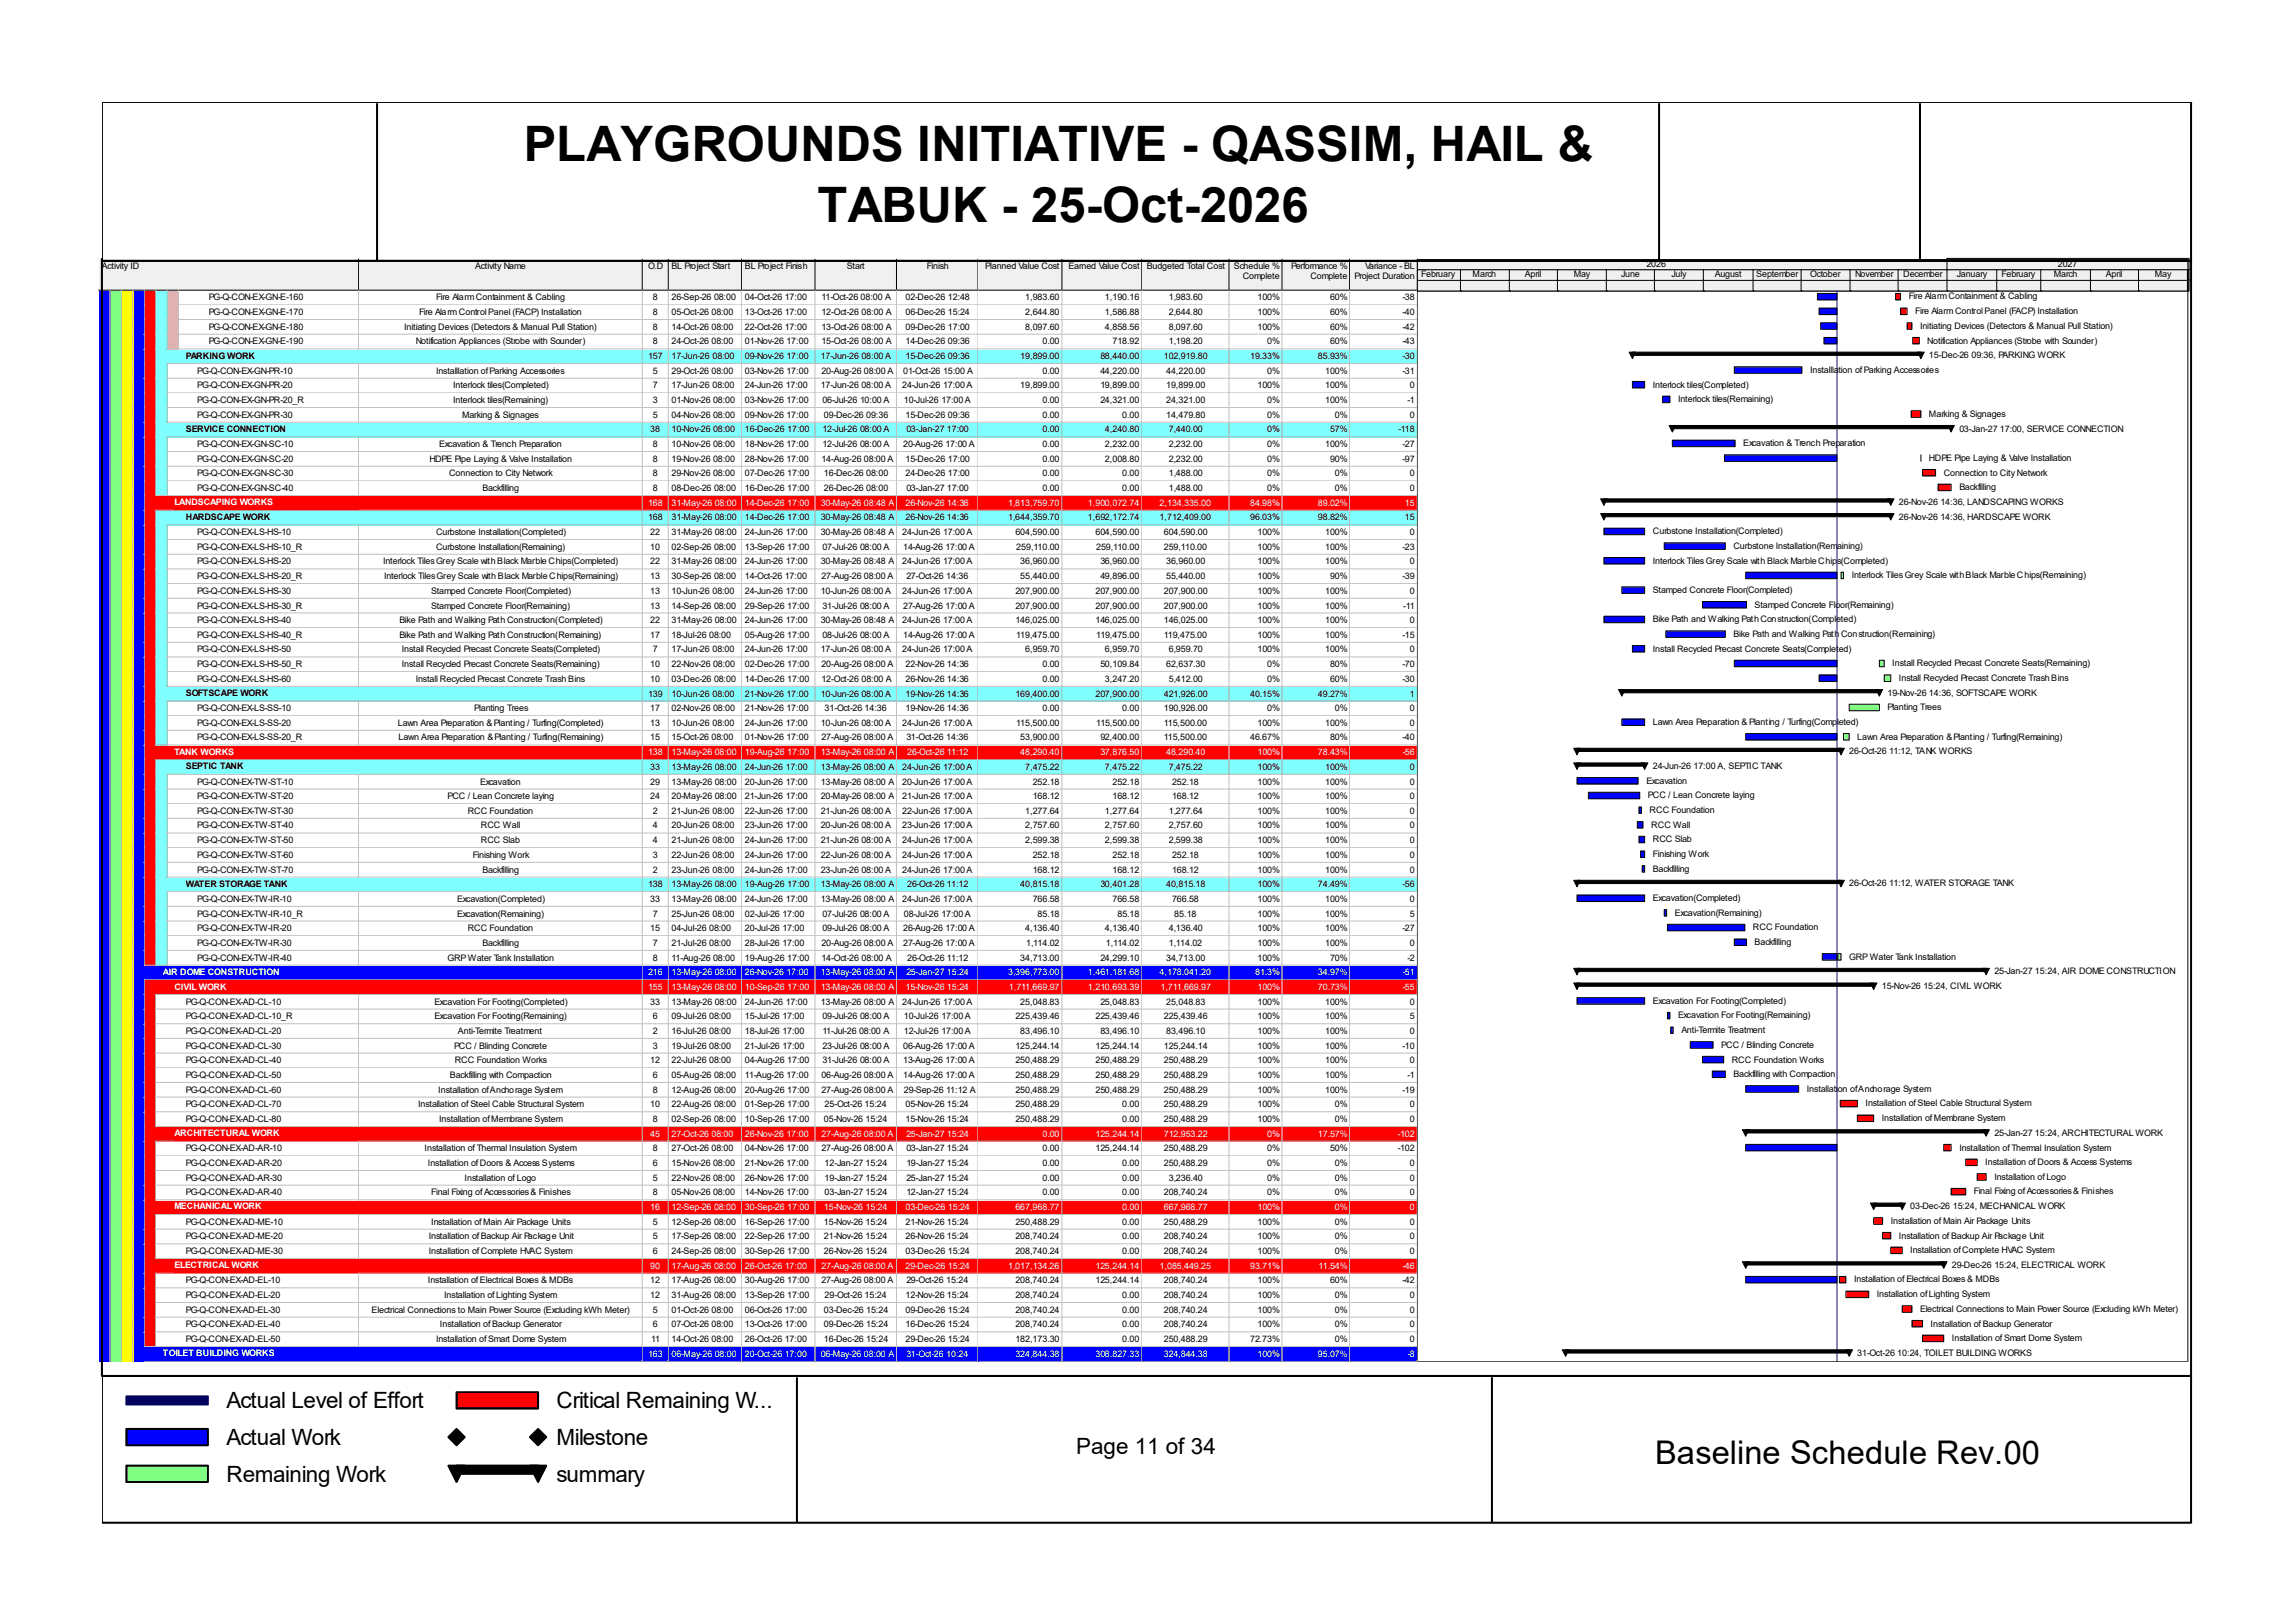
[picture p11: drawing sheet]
<svg xmlns="http://www.w3.org/2000/svg" width="297mm" height="210mm" viewBox="0 0 297 210" stroke-linecap="round" stroke-linejoin="round" font-family="sans-serif">
<defs><g id="words">
<g font-size="6.3">
<text x="67.8" y="20.8">PLAYGROUNDS INITIATIVE - QASSIM, HAIL &amp;</text>
<text x="105.8" y="28.7">TABUK - 25-Oct-2026</text>
</g>
<text font-size="4.2" x="214.2" y="189.4">Baseline Schedule Rev.00</text>
<g font-size="2.9">
<text x="29.3" y="182.2">Actual Level of Effort</text>
<text x="72" y="182.2">Critical Remaining W...</text>
<text x="29.3" y="187">Actual Work</text>
<text x="29.3" y="191.8">Remaining Work</text>
<text x="72" y="187">Milestone</text>
<text x="72" y="191.8">summary</text>
<text x="139.3" y="188.1">Page 11 of 34</text>
</g>
<g font-size="1.2">
<text x="13.2" y="34.8">Activity ID</text>
<text x="61.5" y="34.8">Activity Name</text>
<text x="83.9" y="34.8">O.D</text>
<text x="86.9" y="34.8">BL Project Start</text>
<text x="96.4" y="34.8">BL Project Finish</text>
<text x="109.6" y="34.8">Start</text>
<text x="119.9" y="34.8">Finish</text>
<text x="127.5" y="34.8">Planned Value Cost</text>
<text x="138.3" y="34.8">Earned Value Cost</text>
<text x="148.4" y="34.8">Budgeted Total Cost</text>
<text x="159.7" y="34.8">Schedule %</text>
<text x="167.1" y="34.8">Performance %</text>
<text x="176.7" y="34.8">Variance - BL</text>
<text x="183.9" y="35.9">February</text>
<text x="190.6" y="35.9">March</text>
<text x="197.4" y="35.9">April</text>
<text x="203.7" y="35.9">May</text>
<text x="209.8" y="35.9">June</text>
<text x="213.1" y="34.5">2026</text>
<text x="216.3" y="35.9">July</text>
<text x="221.9" y="35.9">August</text>
<text x="227.3" y="35.9">September</text>
<text x="234.3" y="35.9">October</text>
<text x="240.1" y="35.9">November</text>
<text x="246.3" y="35.9">December</text>
<text x="253.2" y="35.9">January</text>
<text x="259" y="35.9">February</text>
<text x="265.8" y="35.9">March</text>
<text x="266.3" y="34.5">2027</text>
<text x="272.5" y="35.9">April</text>
<text x="278.8" y="35.9">May</text>
<text x="27" y="38.9">PG-Q-CON-EX-GN-E-160</text>
<text x="27" y="40.8">PG-Q-CON-EX-GN-E-170</text>
<text x="54.2" y="40.8">Fire Alarm Control Panel (FACP) Installation</text>
<text x="56.4" y="38.9">Fire Alarm Containment &amp; Cabling</text>
<text x="84.5" y="38.9">8</text>
<text x="84.5" y="40.8">8</text>
<text x="86.9" y="38.9">26-Sep-26 08:00</text>
<text x="86.9" y="40.8">05-Oct-26 08:00</text>
<text x="96.4" y="38.9">04-Oct-26 17:00</text>
<text x="96.4" y="40.8">13-Oct-26 17:00</text>
<text x="106.3" y="38.9">11-Oct-26 08:00 A</text>
<text x="106.3" y="40.8">12-Oct-26 08:00 A</text>
<text x="117.2" y="38.9">02-Dec-26 12:48</text>
<text x="117.2" y="40.8">06-Dec-26 15:24</text>
<text x="132.7" y="38.9">1,983.60</text>
<text x="132.7" y="40.8">2,644.80</text>
<text x="143" y="38.9">1,190.16</text>
<text x="143" y="40.8">1,586.88</text>
<text x="151.3" y="38.9">1,983.60</text>
<text x="151.3" y="40.8">2,644.80</text>
<text x="160.9" y="36.1">Complete</text>
<text x="162.7" y="38.9">100%</text>
<text x="162.7" y="40.8">100%</text>
<text x="169.6" y="36.1">Complete</text>
<text x="172.1" y="38.9">60%</text>
<text x="172.1" y="40.8">60%</text>
<text x="175.3" y="36.1">Project Duration</text>
<text x="181.5" y="38.9">-38</text>
<text x="181.5" y="40.8">-40</text>
<text x="247" y="38.7">Fire Alarm Containment &amp; Cabling</text>
<text x="247.9" y="40.6">Fire Alarm Control Panel (FACP) Installation</text>
<text x="24" y="46.4">PARKING WORK</text>
<text x="27" y="42.7">PG-Q-CON-EX-GN-E-180</text>
<text x="27" y="44.6">PG-Q-CON-EX-GN-E-190</text>
<text x="52.3" y="42.7">Initiating Devices (Detectors &amp; Manual Pull Station)</text>
<text x="53.8" y="44.6">Notification Appliances (Strobe with Sounder)</text>
<text x="83.9" y="46.4">157</text>
<text x="84.5" y="42.7">8</text>
<text x="84.5" y="44.6">8</text>
<text x="86.9" y="42.7">14-Oct-26 08:00</text>
<text x="86.9" y="44.6">24-Oct-26 08:00</text>
<text x="86.9" y="46.4">17-Jun-26 08:00</text>
<text x="96.4" y="42.7">22-Oct-26 17:00</text>
<text x="96.4" y="44.6">01-Nov-26 17:00</text>
<text x="96.4" y="46.4">09-Nov-26 17:00</text>
<text x="106.2" y="46.4">17-Jun-26 08:00 A</text>
<text x="106.3" y="42.7">13-Oct-26 08:00 A</text>
<text x="106.3" y="44.6">15-Oct-26 08:00 A</text>
<text x="117.2" y="42.7">09-Dec-26 17:00</text>
<text x="117.2" y="44.6">14-Dec-26 09:36</text>
<text x="117.2" y="46.4">15-Dec-26 09:36</text>
<text x="132" y="46.4">19,899.00</text>
<text x="132.7" y="42.7">8,097.60</text>
<text x="134.9" y="44.6">0.00</text>
<text x="142.4" y="46.4">88,440.00</text>
<text x="143" y="42.7">4,858.56</text>
<text x="144" y="44.6">718.92</text>
<text x="150.6" y="46.4">102,919.80</text>
<text x="151.3" y="42.7">8,097.60</text>
<text x="151.3" y="44.6">1,198.20</text>
<text x="161.8" y="46.4">19.33%</text>
<text x="162.7" y="42.7">100%</text>
<text x="164" y="44.6">0%</text>
<text x="170.6" y="46.4">85.93%</text>
<text x="172.1" y="42.7">60%</text>
<text x="172.1" y="44.6">60%</text>
<text x="181.5" y="42.7">-42</text>
<text x="181.5" y="44.6">-43</text>
<text x="181.5" y="46.4">-30</text>
<text x="248.5" y="42.5">Initiating Devices (Detectors &amp; Manual Pull Station)</text>
<text x="249.4" y="44.4">Notification Appliances (Strobe with Sounder)</text>
<text x="249.6" y="46.4">15-Dec-26 09:36, PARKING WORK</text>
<text x="25.5" y="48.3">PG-Q-CON-EX-GN-PR-10</text>
<text x="25.5" y="50.2">PG-Q-CON-EX-GN-PR-20</text>
<text x="25.5" y="52.2">PG-Q-CON-EX-GN-PR-20_R</text>
<text x="56.4" y="48.3">Installlation of Parking Accessories</text>
<text x="58.6" y="50.2">Interlock tiles(Completed)</text>
<text x="58.6" y="52.2">Interlock tiles(Remaining)</text>
<text x="84.5" y="48.3">5</text>
<text x="84.5" y="50.2">7</text>
<text x="84.5" y="52.2">3</text>
<text x="86.9" y="48.3">29-Oct-26 08:00</text>
<text x="86.9" y="50.2">17-Jun-26 08:00</text>
<text x="86.9" y="52.2">01-Nov-26 08:00</text>
<text x="96.4" y="48.3">03-Nov-26 17:00</text>
<text x="96.4" y="50.2">24-Jun-26 17:00</text>
<text x="96.4" y="52.2">03-Nov-26 17:00</text>
<text x="106.2" y="50.2">17-Jun-26 08:00 A</text>
<text x="106.3" y="48.3">20-Aug-26 08:00 A</text>
<text x="106.4" y="52.2">06-Jul-26 10:00 A</text>
<text x="116.8" y="50.2">24-Jun-26 17:00 A</text>
<text x="116.9" y="48.3">01-Oct-26 15:00 A</text>
<text x="117" y="52.2">10-Jul-26 17:00 A</text>
<text x="132" y="50.2">19,899.00</text>
<text x="134.9" y="48.3">0.00</text>
<text x="134.9" y="52.2">0.00</text>
<text x="142.4" y="48.3">44,220.00</text>
<text x="142.4" y="50.2">19,899.00</text>
<text x="142.4" y="52.2">24,321.00</text>
<text x="150.9" y="48.3">44,220.00</text>
<text x="150.9" y="50.2">19,899.00</text>
<text x="150.9" y="52.2">24,321.00</text>
<text x="162.7" y="50.2">100%</text>
<text x="164" y="48.3">0%</text>
<text x="164" y="52.2">0%</text>
<text x="171.5" y="48.3">100%</text>
<text x="171.5" y="50.2">100%</text>
<text x="171.5" y="52.2">100%</text>
<text x="181.5" y="48.3">-31</text>
<text x="182.2" y="52.2">-1</text>
<text x="182.5" y="50.2">0</text>
<text x="213.9" y="50.2">Interlock tiles(Completed)</text>
<text x="217.2" y="52">Interlock tiles(Remaining)</text>
<text x="234.3" y="48.3">Installlation of Parking Accessories</text>
<text x="249.6" y="53.9">Marking &amp; Signages</text>
<text x="24" y="55.9">SERVICE CONNECTION</text>
<text x="25.5" y="54.1">PG-Q-CON-EX-GN-PR-30</text>
<text x="25.5" y="57.8">PG-Q-CON-EX-GN-SC-10</text>
<text x="25.5" y="59.7">PG-Q-CON-EX-GN-SC-20</text>
<text x="55.6" y="59.7">HDPE Pipe Laying &amp; Valve Installation</text>
<text x="56.9" y="57.8">Excavation &amp; Trench Preparation</text>
<text x="59.8" y="54.1">Marking &amp; Signages</text>
<text x="84.2" y="56">38</text>
<text x="84.5" y="54.1">5</text>
<text x="84.5" y="57.8">8</text>
<text x="84.5" y="59.7">8</text>
<text x="86.9" y="54.1">04-Nov-26 08:00</text>
<text x="86.9" y="56">10-Nov-26 08:00</text>
<text x="86.9" y="57.8">10-Nov-26 08:00</text>
<text x="86.9" y="59.7">19-Nov-26 08:00</text>
<text x="96.4" y="54.1">09-Nov-26 17:00</text>
<text x="96.4" y="56">16-Dec-26 17:00</text>
<text x="96.4" y="57.8">18-Nov-26 17:00</text>
<text x="96.4" y="59.7">28-Nov-26 17:00</text>
<text x="106.3" y="59.7">14-Aug-26 08:00 A</text>
<text x="106.4" y="56">12-Jul-26 08:00 A</text>
<text x="106.4" y="57.8">12-Jul-26 08:00 A</text>
<text x="106.6" y="54.1">09-Dec-26 09:36</text>
<text x="116.9" y="57.8">20-Aug-26 17:00 A</text>
<text x="117.2" y="54.1">15-Dec-26 09:36</text>
<text x="117.2" y="59.7">15-Dec-26 17:00</text>
<text x="117.3" y="56">03-Jan-27 17:00</text>
<text x="134.9" y="54.1">0.00</text>
<text x="134.9" y="56">0.00</text>
<text x="134.9" y="57.8">0.00</text>
<text x="134.9" y="59.7">0.00</text>
<text x="143" y="56">4,240.80</text>
<text x="143" y="57.8">2,232.00</text>
<text x="143" y="59.7">2,008.80</text>
<text x="145.2" y="54.1">0.00</text>
<text x="150.9" y="54.1">14,479.80</text>
<text x="151.3" y="56">7,440.00</text>
<text x="151.3" y="57.8">2,232.00</text>
<text x="151.3" y="59.7">2,232.00</text>
<text x="164" y="54.1">0%</text>
<text x="164" y="56">0%</text>
<text x="164" y="57.8">0%</text>
<text x="164" y="59.7">0%</text>
<text x="171.5" y="57.8">100%</text>
<text x="172.1" y="56">57%</text>
<text x="172.1" y="59.7">90%</text>
<text x="172.8" y="54.1">0%</text>
<text x="181" y="56">-118</text>
<text x="181.5" y="57.8">-27</text>
<text x="181.5" y="59.7">-97</text>
<text x="182.5" y="54.1">0</text>
<text x="225.6" y="57.7">Excavation &amp; Trench Preparation</text>
<text x="249.6" y="59.6">HDPE Pipe Laying &amp; Valve Installation</text>
<text x="253.6" y="55.8">03-Jan-27 17:00, SERVICE CONNECTION</text>
<text x="25.5" y="61.6">PG-Q-CON-EX-GN-SC-30</text>
<text x="25.5" y="63.5">PG-Q-CON-EX-GN-SC-40</text>
<text x="58.1" y="61.6">Connection to City Network</text>
<text x="62.4" y="63.5">Backfilling</text>
<text x="84.5" y="61.6">8</text>
<text x="84.5" y="63.5">8</text>
<text x="86.9" y="61.6">29-Nov-26 08:00</text>
<text x="86.9" y="63.5">08-Dec-26 08:00</text>
<text x="96.4" y="61.6">07-Dec-26 17:00</text>
<text x="96.4" y="63.5">16-Dec-26 17:00</text>
<text x="106.6" y="61.6">16-Dec-26 08:00</text>
<text x="106.6" y="63.5">26-Dec-26 08:00</text>
<text x="117.2" y="61.6">24-Dec-26 17:00</text>
<text x="117.3" y="63.5">03-Jan-27 17:00</text>
<text x="134.9" y="61.6">0.00</text>
<text x="134.9" y="63.5">0.00</text>
<text x="145.2" y="61.6">0.00</text>
<text x="145.2" y="63.5">0.00</text>
<text x="151.3" y="61.6">1,488.00</text>
<text x="151.3" y="63.5">1,488.00</text>
<text x="164" y="61.6">0%</text>
<text x="164" y="63.5">0%</text>
<text x="172.8" y="61.6">0%</text>
<text x="172.8" y="63.5">0%</text>
<text x="182.5" y="61.6">0</text>
<text x="182.5" y="63.5">0</text>
<text x="245.7" y="65.3">26-Nov-26 14:36, LANDSCAPING WORKS</text>
<text x="251.5" y="61.6">Connection to City Network</text>
<text x="253.6" y="63.4">Backfilling</text>
<text x="24" y="67.3">HARDSCAPE WORK</text>
<text x="25.5" y="69.3">PG-Q-CON-EX-LS-HS-10</text>
<text x="25.5" y="71.1">PG-Q-CON-EX-LS-HS-10_R</text>
<text x="56.4" y="69.3">Curbstone Installation(Completed)</text>
<text x="56.4" y="71.1">Curbstone Installation(Remaining)</text>
<text x="83.9" y="67.4">168</text>
<text x="84.2" y="69.3">22</text>
<text x="84.2" y="71.1">10</text>
<text x="86.9" y="67.4">31-May-26 08:00</text>
<text x="86.9" y="69.3">31-May-26 08:00</text>
<text x="86.9" y="71.1">02-Sep-26 08:00</text>
<text x="96.4" y="67.4">14-Dec-26 17:00</text>
<text x="96.4" y="69.3">24-Jun-26 17:00</text>
<text x="96.4" y="71.1">13-Sep-26 17:00</text>
<text x="106.2" y="67.4">30-May-26 08:48 A</text>
<text x="106.2" y="69.3">30-May-26 08:48 A</text>
<text x="106.4" y="71.1">07-Jul-26 08:00 A</text>
<text x="116.8" y="69.3">24-Jun-26 17:00 A</text>
<text x="116.9" y="71.1">14-Aug-26 17:00 A</text>
<text x="117.2" y="67.4">26-Nov-26 14:36</text>
<text x="130.5" y="67.4">1,644,359.70</text>
<text x="131.4" y="69.3">604,590.00</text>
<text x="131.5" y="71.1">259,110.00</text>
<text x="140.8" y="67.4">1,692,172.74</text>
<text x="141.8" y="69.3">604,590.00</text>
<text x="141.9" y="71.1">259,110.00</text>
<text x="150.1" y="67.4">1,712,409.00</text>
<text x="150.6" y="69.3">604,590.00</text>
<text x="150.6" y="71.1">259,110.00</text>
<text x="161.8" y="67.4">96.03%</text>
<text x="162.7" y="69.3">100%</text>
<text x="162.7" y="71.1">100%</text>
<text x="170.6" y="67.4">98.82%</text>
<text x="171.5" y="69.3">100%</text>
<text x="171.5" y="71.1">100%</text>
<text x="181.5" y="71.1">-23</text>
<text x="181.8" y="67.4">15</text>
<text x="182.5" y="69.3">0</text>
<text x="213.9" y="69.1">Curbstone Installation(Completed)</text>
<text x="224.3" y="71">Curbstone Installation(Remaining)</text>
<text x="245.7" y="67.2">26-Nov-26 14:36, HARDSCAPE WORK</text>
<text x="25.5" y="73">PG-Q-CON-EX-LS-HS-20</text>
<text x="25.5" y="74.9">PG-Q-CON-EX-LS-HS-20_R</text>
<text x="25.5" y="76.8">PG-Q-CON-EX-LS-HS-30</text>
<text x="49.6" y="73">Interlock Tiles Grey Scale with Black Marble Chips(Completed)</text>
<text x="49.7" y="74.9">Interlock Tiles Grey Scale with Black Marble Chips(Remaining)</text>
<text x="55.8" y="76.8">Stamped Concrete Floor(Completed)</text>
<text x="84.2" y="73">22</text>
<text x="84.2" y="74.9">13</text>
<text x="84.2" y="76.8">13</text>
<text x="86.9" y="73">31-May-26 08:00</text>
<text x="86.9" y="74.9">30-Sep-26 08:00</text>
<text x="86.9" y="76.8">10-Jun-26 08:00</text>
<text x="96.4" y="73">24-Jun-26 17:00</text>
<text x="96.4" y="74.9">14-Oct-26 17:00</text>
<text x="96.4" y="76.8">24-Jun-26 17:00</text>
<text x="106.2" y="73">30-May-26 08:48 A</text>
<text x="106.2" y="76.8">10-Jun-26 08:00 A</text>
<text x="106.3" y="74.9">27-Aug-26 08:00 A</text>
<text x="116.8" y="73">24-Jun-26 17:00 A</text>
<text x="116.8" y="76.8">24-Jun-26 17:00 A</text>
<text x="117.3" y="74.9">27-Oct-26 14:36</text>
<text x="131.4" y="76.8">207,900.00</text>
<text x="132" y="73">36,960.00</text>
<text x="132" y="74.9">55,440.00</text>
<text x="141.8" y="76.8">207,900.00</text>
<text x="142.4" y="73">36,960.00</text>
<text x="142.4" y="74.9">49,896.00</text>
<text x="150.6" y="76.8">207,900.00</text>
<text x="150.9" y="73">36,960.00</text>
<text x="150.9" y="74.9">55,440.00</text>
<text x="162.7" y="73">100%</text>
<text x="162.7" y="74.9">100%</text>
<text x="162.7" y="76.8">100%</text>
<text x="171.5" y="73">100%</text>
<text x="171.5" y="76.8">100%</text>
<text x="172.1" y="74.9">90%</text>
<text x="181.5" y="74.9">-39</text>
<text x="182.5" y="73">0</text>
<text x="182.5" y="76.8">0</text>
<text x="213.9" y="72.9">Interlock Tiles Grey Scale with Black Marble Chips(Completed)</text>
<text x="213.9" y="76.7">Stamped Concrete Floor(Completed)</text>
<text x="239.6" y="74.8">Interlock Tiles Grey Scale with Black Marble Chips(Remaining)</text>
<text x="25.5" y="78.7">PG-Q-CON-EX-LS-HS-30_R</text>
<text x="25.5" y="80.6">PG-Q-CON-EX-LS-HS-40</text>
<text x="25.5" y="82.5">PG-Q-CON-EX-LS-HS-40_R</text>
<text x="51.7" y="80.6">Bike Path and Walking Path Construction(Completed)</text>
<text x="51.7" y="82.5">Bike Path and Walking Path Construction(Remaining)</text>
<text x="55.8" y="78.7">Stamped Concrete Floor(Remaining)</text>
<text x="84.2" y="78.7">13</text>
<text x="84.2" y="80.6">22</text>
<text x="84.2" y="82.5">17</text>
<text x="86.9" y="78.7">14-Sep-26 08:00</text>
<text x="86.9" y="80.6">31-May-26 08:00</text>
<text x="86.9" y="82.5">18-Jul-26 08:00</text>
<text x="96.4" y="78.7">29-Sep-26 17:00</text>
<text x="96.4" y="80.6">24-Jun-26 17:00</text>
<text x="96.4" y="82.5">05-Aug-26 17:00</text>
<text x="106.2" y="80.6">30-May-26 08:48 A</text>
<text x="106.4" y="78.7">31-Jul-26 08:00 A</text>
<text x="106.4" y="82.5">08-Jul-26 08:00 A</text>
<text x="116.8" y="80.6">24-Jun-26 17:00 A</text>
<text x="116.9" y="78.7">27-Aug-26 17:00 A</text>
<text x="116.9" y="82.5">14-Aug-26 17:00 A</text>
<text x="131.4" y="78.7">207,900.00</text>
<text x="131.4" y="80.6">146,025.00</text>
<text x="131.5" y="82.5">119,475.00</text>
<text x="141.8" y="78.7">207,900.00</text>
<text x="141.8" y="80.6">146,025.00</text>
<text x="141.9" y="82.5">119,475.00</text>
<text x="150.6" y="78.7">207,900.00</text>
<text x="150.6" y="80.6">146,025.00</text>
<text x="150.6" y="82.5">119,475.00</text>
<text x="162.7" y="78.7">100%</text>
<text x="162.7" y="80.6">100%</text>
<text x="162.7" y="82.5">100%</text>
<text x="171.5" y="78.7">100%</text>
<text x="171.5" y="80.6">100%</text>
<text x="171.5" y="82.5">100%</text>
<text x="181.5" y="82.5">-15</text>
<text x="181.6" y="78.7">-11</text>
<text x="182.5" y="80.6">0</text>
<text x="213.9" y="80.5">Bike Path and Walking Path Construction(Completed)</text>
<text x="224.3" y="82.4">Bike Path and Walking Path Construction(Remaining)</text>
<text x="227.1" y="78.6">Stamped Concrete Floor(Remaining)</text>
<text x="25.5" y="84.4">PG-Q-CON-EX-LS-HS-50</text>
<text x="25.5" y="86.3">PG-Q-CON-EX-LS-HS-50_R</text>
<text x="25.5" y="88.2">PG-Q-CON-EX-LS-HS-60</text>
<text x="52" y="84.4">Install Recycled Precast Concrete Seats(Completed)</text>
<text x="52" y="86.3">Install Recycled Precast Concrete Seats(Remaining)</text>
<text x="53.8" y="88.2">Install Recycled Precast Concrete Trash Bins</text>
<text x="84.2" y="86.3">10</text>
<text x="84.2" y="88.2">10</text>
<text x="84.5" y="84.4">7</text>
<text x="86.9" y="84.4">17-Jun-26 08:00</text>
<text x="86.9" y="86.3">22-Nov-26 08:00</text>
<text x="86.9" y="88.2">03-Dec-26 08:00</text>
<text x="96.4" y="84.4">24-Jun-26 17:00</text>
<text x="96.4" y="86.3">02-Dec-26 17:00</text>
<text x="96.4" y="88.2">14-Dec-26 17:00</text>
<text x="106.2" y="84.4">17-Jun-26 08:00 A</text>
<text x="106.3" y="86.3">20-Aug-26 08:00 A</text>
<text x="106.3" y="88.2">12-Oct-26 08:00 A</text>
<text x="116.8" y="84.4">24-Jun-26 17:00 A</text>
<text x="117.2" y="86.3">22-Nov-26 14:36</text>
<text x="117.2" y="88.2">26-Nov-26 14:36</text>
<text x="132.7" y="84.4">6,959.70</text>
<text x="134.9" y="86.3">0.00</text>
<text x="134.9" y="88.2">0.00</text>
<text x="142.4" y="86.3">50,109.84</text>
<text x="143" y="84.4">6,959.70</text>
<text x="143" y="88.2">3,247.20</text>
<text x="150.9" y="86.3">62,637.30</text>
<text x="151.3" y="84.4">6,959.70</text>
<text x="151.3" y="88.2">5,412.00</text>
<text x="162.7" y="84.4">100%</text>
<text x="164" y="86.3">0%</text>
<text x="164" y="88.2">0%</text>
<text x="171.5" y="84.4">100%</text>
<text x="172.1" y="86.3">80%</text>
<text x="172.1" y="88.2">60%</text>
<text x="181.5" y="86.3">-70</text>
<text x="181.5" y="88.2">-30</text>
<text x="182.5" y="84.4">0</text>
<text x="213.9" y="84.3">Install Recycled Precast Concrete Seats(Completed)</text>
<text x="244.9" y="86.2">Install Recycled Precast Concrete Seats(Remaining)</text>
<text x="245.7" y="88.1">Install Recycled Precast Concrete Trash Bins</text>
<text x="24" y="90.1">SOFTSCAPE WORK</text>
<text x="25.5" y="92">PG-Q-CON-EX-LS-SS-10</text>
<text x="25.5" y="93.9">PG-Q-CON-EX-LS-SS-20</text>
<text x="25.5" y="95.8">PG-Q-CON-EX-LS-SS-20_R</text>
<text x="51.5" y="93.9">Lawn Area Preparation &amp; Planting / Turfing(Completed)</text>
<text x="51.6" y="95.8">Lawn Area Preparation &amp; Planting / Turfing(Remaining)</text>
<text x="61.4" y="92">Planting Trees</text>
<text x="83.9" y="90.1">139</text>
<text x="84.2" y="92">17</text>
<text x="84.2" y="93.9">13</text>
<text x="84.2" y="95.8">15</text>
<text x="86.9" y="90.1">10-Jun-26 08:00</text>
<text x="86.9" y="92">02-Nov-26 08:00</text>
<text x="86.9" y="93.9">10-Jun-26 08:00</text>
<text x="86.9" y="95.8">15-Oct-26 08:00</text>
<text x="96.4" y="90.1">21-Nov-26 17:00</text>
<text x="96.4" y="92">21-Nov-26 17:00</text>
<text x="96.4" y="93.9">24-Jun-26 17:00</text>
<text x="96.4" y="95.8">01-Nov-26 17:00</text>
<text x="106.2" y="90.1">10-Jun-26 08:00 A</text>
<text x="106.2" y="93.9">10-Jun-26 08:00 A</text>
<text x="106.3" y="95.8">27-Aug-26 08:00 A</text>
<text x="106.7" y="92">31-Oct-26 14:36</text>
<text x="116.8" y="93.9">24-Jun-26 17:00 A</text>
<text x="117.2" y="90.1">19-Nov-26 14:36</text>
<text x="117.2" y="92">19-Nov-26 14:36</text>
<text x="117.3" y="95.8">31-Oct-26 14:36</text>
<text x="131.4" y="90.1">169,400.00</text>
<text x="131.5" y="93.9">115,500.00</text>
<text x="132" y="95.8">53,900.00</text>
<text x="134.9" y="92">0.00</text>
<text x="141.8" y="90.1">207,900.00</text>
<text x="141.9" y="93.9">115,500.00</text>
<text x="142.4" y="95.8">92,400.00</text>
<text x="145.2" y="92">0.00</text>
<text x="150.6" y="90.1">421,926.00</text>
<text x="150.6" y="92">190,926.00</text>
<text x="150.6" y="93.9">115,500.00</text>
<text x="150.6" y="95.8">115,500.00</text>
<text x="161.8" y="90.1">40.15%</text>
<text x="161.8" y="95.8">46.67%</text>
<text x="162.7" y="93.9">100%</text>
<text x="164" y="92">0%</text>
<text x="170.6" y="90.1">49.27%</text>
<text x="171.5" y="93.9">100%</text>
<text x="172.1" y="95.8">80%</text>
<text x="172.8" y="92">0%</text>
<text x="181.5" y="95.8">-40</text>
<text x="182.5" y="90.1">1</text>
<text x="182.5" y="92">0</text>
<text x="182.5" y="93.9">0</text>
<text x="213.9" y="93.8">Lawn Area Preparation &amp; Planting / Turfing(Completed)</text>
<text x="240.4" y="95.7">Lawn Area Preparation &amp; Planting / Turfing(Remaining)</text>
<text x="244.3" y="90">19-Nov-26 14:36, SOFTSCAPE WORK</text>
<text x="244.3" y="91.9">Planting Trees</text>
<text x="24" y="99.6">SEPTIC TANK</text>
<text x="25.5" y="101.5">PG-Q-CON-EX-TW-ST-10</text>
<text x="62.1" y="101.5">Excavation</text>
<text x="84.2" y="99.6">33</text>
<text x="84.2" y="101.5">29</text>
<text x="86.9" y="99.6">13-May-26 08:00</text>
<text x="86.9" y="101.5">13-May-26 08:00</text>
<text x="96.4" y="99.6">24-Jun-26 17:00</text>
<text x="96.4" y="101.5">20-Jun-26 17:00</text>
<text x="106.2" y="99.6">13-May-26 08:00 A</text>
<text x="106.2" y="101.5">13-May-26 08:00 A</text>
<text x="116.8" y="99.6">24-Jun-26 17:00 A</text>
<text x="116.8" y="101.5">20-Jun-26 17:00 A</text>
<text x="132.7" y="99.6">7,475.22</text>
<text x="133.6" y="101.5">252.18</text>
<text x="143" y="99.6">7,475.22</text>
<text x="144" y="101.5">252.18</text>
<text x="151.3" y="99.6">7,475.22</text>
<text x="151.7" y="101.5">252.18</text>
<text x="162.7" y="99.6">100%</text>
<text x="162.7" y="101.5">100%</text>
<text x="171.5" y="99.6">100%</text>
<text x="171.5" y="101.5">100%</text>
<text x="182.5" y="99.6">0</text>
<text x="182.5" y="101.5">0</text>
<text x="213.1" y="101.4">Excavation</text>
<text x="213.9" y="99.5">24-Jun-26 17:00 A, SEPTIC TANK</text>
<text x="239.3" y="97.6">26-Oct-26 11:12, TANK WORKS</text>
<text x="25.5" y="103.4">PG-Q-CON-EX-TW-ST-20</text>
<text x="25.5" y="105.3">PG-Q-CON-EX-TW-ST-30</text>
<text x="25.5" y="107.2">PG-Q-CON-EX-TW-ST-40</text>
<text x="57.9" y="103.4">PCC / Lean Concrete laying</text>
<text x="60.5" y="105.3">RCC Foundation</text>
<text x="62.2" y="107.2">RCC Wall</text>
<text x="84.2" y="103.4">24</text>
<text x="84.5" y="105.3">2</text>
<text x="84.5" y="107.2">4</text>
<text x="86.9" y="103.4">20-May-26 08:00</text>
<text x="86.9" y="105.3">21-Jun-26 08:00</text>
<text x="86.9" y="107.2">20-Jun-26 08:00</text>
<text x="96.4" y="103.4">21-Jun-26 17:00</text>
<text x="96.4" y="105.3">22-Jun-26 17:00</text>
<text x="96.4" y="107.2">23-Jun-26 17:00</text>
<text x="106.2" y="103.4">20-May-26 08:00 A</text>
<text x="106.2" y="105.3">21-Jun-26 08:00 A</text>
<text x="106.2" y="107.2">20-Jun-26 08:00 A</text>
<text x="116.8" y="103.4">21-Jun-26 17:00 A</text>
<text x="116.8" y="105.3">22-Jun-26 17:00 A</text>
<text x="116.8" y="107.2">23-Jun-26 17:00 A</text>
<text x="132.7" y="105.3">1,277.64</text>
<text x="132.7" y="107.2">2,757.60</text>
<text x="133.6" y="103.4">168.12</text>
<text x="143" y="105.3">1,277.64</text>
<text x="143" y="107.2">2,757.60</text>
<text x="144" y="103.4">168.12</text>
<text x="151.3" y="105.3">1,277.64</text>
<text x="151.3" y="107.2">2,757.60</text>
<text x="151.7" y="103.4">168.12</text>
<text x="162.7" y="103.4">100%</text>
<text x="162.7" y="105.3">100%</text>
<text x="162.7" y="107.2">100%</text>
<text x="171.5" y="103.4">100%</text>
<text x="171.5" y="105.3">100%</text>
<text x="171.5" y="107.2">100%</text>
<text x="182.5" y="103.4">0</text>
<text x="182.5" y="105.3">0</text>
<text x="182.5" y="107.2">0</text>
<text x="213.3" y="103.3">PCC / Lean Concrete laying</text>
<text x="213.5" y="105.2">RCC Foundation</text>
<text x="213.7" y="107.1">RCC Wall</text>
<text x="25.5" y="109.1">PG-Q-CON-EX-TW-ST-50</text>
<text x="25.5" y="111">PG-Q-CON-EX-TW-ST-60</text>
<text x="25.5" y="112.9">PG-Q-CON-EX-TW-ST-70</text>
<text x="61.2" y="111">Finishing Work</text>
<text x="62.2" y="109.1">RCC Slab</text>
<text x="62.4" y="112.9">Backfilling</text>
<text x="84.5" y="109.1">4</text>
<text x="84.5" y="111">3</text>
<text x="84.5" y="112.9">2</text>
<text x="86.9" y="109.1">21-Jun-26 08:00</text>
<text x="86.9" y="111">22-Jun-26 08:00</text>
<text x="86.9" y="112.9">23-Jun-26 08:00</text>
<text x="96.4" y="109.1">24-Jun-26 17:00</text>
<text x="96.4" y="111">24-Jun-26 17:00</text>
<text x="96.4" y="112.9">24-Jun-26 17:00</text>
<text x="106.2" y="109.1">21-Jun-26 08:00 A</text>
<text x="106.2" y="111">22-Jun-26 08:00 A</text>
<text x="106.2" y="112.9">23-Jun-26 08:00 A</text>
<text x="116.8" y="109.1">24-Jun-26 17:00 A</text>
<text x="116.8" y="111">24-Jun-26 17:00 A</text>
<text x="116.8" y="112.9">24-Jun-26 17:00 A</text>
<text x="132.7" y="109.1">2,599.38</text>
<text x="133.6" y="111">252.18</text>
<text x="133.6" y="112.9">168.12</text>
<text x="143" y="109.1">2,599.38</text>
<text x="144" y="111">252.18</text>
<text x="144" y="112.9">168.12</text>
<text x="151.3" y="109.1">2,599.38</text>
<text x="151.7" y="111">252.18</text>
<text x="151.7" y="112.9">168.12</text>
<text x="162.7" y="109.1">100%</text>
<text x="162.7" y="111">100%</text>
<text x="162.7" y="112.9">100%</text>
<text x="171.5" y="109.1">100%</text>
<text x="171.5" y="111">100%</text>
<text x="171.5" y="112.9">100%</text>
<text x="182.5" y="109.1">0</text>
<text x="182.5" y="111">0</text>
<text x="182.5" y="112.9">0</text>
<text x="213.9" y="109">RCC Slab</text>
<text x="213.9" y="110.9">Finishing Work</text>
<text x="213.9" y="112.8">Backfilling</text>
<text x="24" y="114.8">WATER STORAGE TANK</text>
<text x="25.5" y="116.7">PG-Q-CON-EX-TW-IR-10</text>
<text x="25.5" y="118.6">PG-Q-CON-EX-TW-IR-10_R</text>
<text x="59.2" y="116.7">Excavation(Completed)</text>
<text x="59.2" y="118.6">Excavation(Remaining)</text>
<text x="83.9" y="114.8">138</text>
<text x="84.2" y="116.7">33</text>
<text x="84.5" y="118.6">7</text>
<text x="86.9" y="114.8">13-May-26 08:00</text>
<text x="86.9" y="116.7">13-May-26 08:00</text>
<text x="86.9" y="118.6">25-Jun-26 08:00</text>
<text x="96.4" y="114.8">19-Aug-26 17:00</text>
<text x="96.4" y="116.7">24-Jun-26 17:00</text>
<text x="96.4" y="118.6">02-Jul-26 17:00</text>
<text x="106.2" y="114.8">13-May-26 08:00 A</text>
<text x="106.2" y="116.7">13-May-26 08:00 A</text>
<text x="106.4" y="118.6">07-Jul-26 08:00 A</text>
<text x="116.8" y="116.7">24-Jun-26 17:00 A</text>
<text x="117" y="118.6">08-Jul-26 17:00 A</text>
<text x="117.4" y="114.8">26-Oct-26 11:12</text>
<text x="132" y="114.8">40,815.18</text>
<text x="133.6" y="116.7">766.58</text>
<text x="134.3" y="118.6">85.18</text>
<text x="142.4" y="114.8">30,401.28</text>
<text x="144" y="116.7">766.58</text>
<text x="144.6" y="118.6">85.18</text>
<text x="150.9" y="114.8">40,815.18</text>
<text x="151.7" y="116.7">766.58</text>
<text x="152" y="118.6">85.18</text>
<text x="162.7" y="114.8">100%</text>
<text x="162.7" y="116.7">100%</text>
<text x="162.7" y="118.6">100%</text>
<text x="170.6" y="114.8">74.49%</text>
<text x="171.5" y="116.7">100%</text>
<text x="171.5" y="118.6">100%</text>
<text x="181.5" y="114.8">-56</text>
<text x="182.5" y="116.7">0</text>
<text x="182.5" y="118.6">5</text>
<text x="213.9" y="116.6">Excavation(Completed)</text>
<text x="216.7" y="118.5">Excavation(Remaining)</text>
<text x="239.3" y="114.7">26-Oct-26 11:12, WATER STORAGE TANK</text>
<text x="25.5" y="120.5">PG-Q-CON-EX-TW-IR-20</text>
<text x="25.5" y="122.4">PG-Q-CON-EX-TW-IR-30</text>
<text x="25.5" y="124.3">PG-Q-CON-EX-TW-IR-40</text>
<text x="57.9" y="124.3">GRP Water Tank Installation</text>
<text x="60.5" y="120.5">RCC Foundation</text>
<text x="62.4" y="122.4">Backfilling</text>
<text x="84.2" y="120.5">15</text>
<text x="84.5" y="122.4">7</text>
<text x="84.5" y="124.3">8</text>
<text x="86.9" y="120.5">04-Jul-26 08:00</text>
<text x="86.9" y="122.4">21-Jul-26 08:00</text>
<text x="86.9" y="124.3">11-Aug-26 08:00</text>
<text x="96.4" y="120.5">20-Jul-26 17:00</text>
<text x="96.4" y="122.4">28-Jul-26 17:00</text>
<text x="96.4" y="124.3">19-Aug-26 17:00</text>
<text x="106.3" y="122.4">20-Aug-26 08:00 A</text>
<text x="106.3" y="124.3">14-Oct-26 08:00 A</text>
<text x="106.4" y="120.5">09-Jul-26 08:00 A</text>
<text x="116.9" y="120.5">26-Aug-26 17:00 A</text>
<text x="116.9" y="122.4">27-Aug-26 17:00 A</text>
<text x="117.4" y="124.3">26-Oct-26 11:12</text>
<text x="132" y="124.3">34,713.00</text>
<text x="132.7" y="120.5">4,136.40</text>
<text x="132.8" y="122.4">1,114.02</text>
<text x="142.4" y="124.3">24,299.10</text>
<text x="143" y="120.5">4,136.40</text>
<text x="143.1" y="122.4">1,114.02</text>
<text x="150.9" y="124.3">34,713.00</text>
<text x="151.3" y="120.5">4,136.40</text>
<text x="151.3" y="122.4">1,114.02</text>
<text x="162.7" y="120.5">100%</text>
<text x="162.7" y="122.4">100%</text>
<text x="162.7" y="124.3">100%</text>
<text x="171.5" y="120.5">100%</text>
<text x="171.5" y="122.4">100%</text>
<text x="172.1" y="124.3">70%</text>
<text x="181.5" y="120.5">-27</text>
<text x="182.2" y="124.3">-2</text>
<text x="182.5" y="122.4">0</text>
<text x="226.9" y="120.4">RCC Foundation</text>
<text x="227.1" y="122.3">Backfilling</text>
<text x="239.3" y="124.2">GRP Water Tank Installation</text>
<text x="24" y="130">PG-Q-CON-EX-AD-CL-10</text>
<text x="24" y="131.9">PG-Q-CON-EX-AD-CL-10_R</text>
<text x="56.2" y="130">Excavation For Footing(Completed)</text>
<text x="56.2" y="131.9">Excavation For Footing(Remaining)</text>
<text x="84.2" y="130">33</text>
<text x="84.5" y="131.9">6</text>
<text x="86.9" y="130">13-May-26 08:00</text>
<text x="86.9" y="131.9">09-Jul-26 08:00</text>
<text x="96.4" y="130">24-Jun-26 17:00</text>
<text x="96.4" y="131.9">15-Jul-26 17:00</text>
<text x="106.2" y="130">13-May-26 08:00 A</text>
<text x="106.4" y="131.9">09-Jul-26 08:00 A</text>
<text x="116.8" y="130">24-Jun-26 17:00 A</text>
<text x="117" y="131.9">10-Jul-26 17:00 A</text>
<text x="131.4" y="131.9">225,439.46</text>
<text x="132" y="130">25,048.83</text>
<text x="141.8" y="131.9">225,439.46</text>
<text x="142.4" y="130">25,048.83</text>
<text x="150.6" y="131.9">225,439.46</text>
<text x="150.9" y="130">25,048.83</text>
<text x="162.7" y="130">100%</text>
<text x="162.7" y="131.9">100%</text>
<text x="171.5" y="130">100%</text>
<text x="171.5" y="131.9">100%</text>
<text x="182.5" y="130">0</text>
<text x="182.5" y="131.9">5</text>
<text x="213.9" y="129.9">Excavation For Footing(Completed)</text>
<text x="217.2" y="131.8">Excavation For Footing(Remaining)</text>
<text x="243.5" y="128">15-Nov-26 15:24, CIVIL WORK</text>
<text x="258.1" y="126.1">25-Jan-27 15:24, AIR DOME CONSTRUCTION</text>
<text x="24" y="133.8">PG-Q-CON-EX-AD-CL-20</text>
<text x="24" y="135.7">PG-Q-CON-EX-AD-CL-30</text>
<text x="24" y="137.6">PG-Q-CON-EX-AD-CL-40</text>
<text x="58.8" y="135.7">PCC / Blinding Concrete</text>
<text x="58.8" y="137.6">RCC Foundation Works</text>
<text x="59.3" y="133.8">Anti-Termite Treatment</text>
<text x="84.2" y="137.6">12</text>
<text x="84.5" y="133.8">2</text>
<text x="84.5" y="135.7">3</text>
<text x="86.9" y="133.8">16-Jul-26 08:00</text>
<text x="86.9" y="135.7">19-Jul-26 08:00</text>
<text x="86.9" y="137.6">22-Jul-26 08:00</text>
<text x="96.4" y="133.8">18-Jul-26 17:00</text>
<text x="96.4" y="135.7">21-Jul-26 17:00</text>
<text x="96.4" y="137.6">04-Aug-26 17:00</text>
<text x="106.4" y="133.8">11-Jul-26 08:00 A</text>
<text x="106.4" y="135.7">23-Jul-26 08:00 A</text>
<text x="106.4" y="137.6">31-Jul-26 08:00 A</text>
<text x="116.9" y="135.7">06-Aug-26 17:00 A</text>
<text x="116.9" y="137.6">13-Aug-26 17:00 A</text>
<text x="117" y="133.8">12-Jul-26 17:00 A</text>
<text x="131.4" y="135.7">125,244.14</text>
<text x="131.4" y="137.6">250,488.29</text>
<text x="132" y="133.8">83,496.10</text>
<text x="141.8" y="135.7">125,244.14</text>
<text x="141.8" y="137.6">250,488.29</text>
<text x="142.4" y="133.8">83,496.10</text>
<text x="150.6" y="135.7">125,244.14</text>
<text x="150.6" y="137.6">250,488.29</text>
<text x="150.9" y="133.8">83,496.10</text>
<text x="162.7" y="133.8">100%</text>
<text x="162.7" y="135.7">100%</text>
<text x="162.7" y="137.6">100%</text>
<text x="171.5" y="133.8">100%</text>
<text x="171.5" y="135.7">100%</text>
<text x="171.5" y="137.6">100%</text>
<text x="181.5" y="135.7">-10</text>
<text x="182.5" y="133.8">0</text>
<text x="182.5" y="137.6">0</text>
<text x="217.6" y="133.7">Anti-Termite Treatment</text>
<text x="222.8" y="135.6">PCC / Blinding Concrete</text>
<text x="224.1" y="137.5">RCC Foundation Works</text>
<text x="24" y="139.5">PG-Q-CON-EX-AD-CL-50</text>
<text x="24" y="141.4">PG-Q-CON-EX-AD-CL-60</text>
<text x="24" y="143.3">PG-Q-CON-EX-AD-CL-70</text>
<text x="54.1" y="143.3">Installation of Steel Cable Structural System</text>
<text x="56.7" y="141.4">Installation of Anchorage System</text>
<text x="58.2" y="139.5">Backfilling with Compaction</text>
<text x="84.2" y="143.3">10</text>
<text x="84.5" y="139.5">6</text>
<text x="84.5" y="141.4">8</text>
<text x="86.9" y="139.5">05-Aug-26 08:00</text>
<text x="86.9" y="141.4">12-Aug-26 08:00</text>
<text x="86.9" y="143.3">22-Aug-26 08:00</text>
<text x="96.4" y="139.5">11-Aug-26 17:00</text>
<text x="96.4" y="141.4">20-Aug-26 17:00</text>
<text x="96.4" y="143.3">01-Sep-26 17:00</text>
<text x="106.3" y="139.5">06-Aug-26 08:00 A</text>
<text x="106.3" y="141.4">27-Aug-26 08:00 A</text>
<text x="106.7" y="143.3">25-Oct-26 15:24</text>
<text x="116.9" y="139.5">14-Aug-26 17:00 A</text>
<text x="117" y="141.4">29-Sep-26 11:12 A</text>
<text x="117.2" y="143.3">05-Nov-26 15:24</text>
<text x="131.4" y="139.5">250,488.29</text>
<text x="131.4" y="141.4">250,488.29</text>
<text x="131.4" y="143.3">250,488.29</text>
<text x="141.8" y="139.5">250,488.29</text>
<text x="141.8" y="141.4">250,488.29</text>
<text x="145.2" y="143.3">0.00</text>
<text x="150.6" y="139.5">250,488.29</text>
<text x="150.6" y="141.4">250,488.29</text>
<text x="150.6" y="143.3">250,488.29</text>
<text x="162.7" y="139.5">100%</text>
<text x="162.7" y="141.4">100%</text>
<text x="162.7" y="143.3">100%</text>
<text x="171.5" y="139.5">100%</text>
<text x="171.5" y="141.4">100%</text>
<text x="172.8" y="143.3">0%</text>
<text x="181.5" y="141.4">-19</text>
<text x="182.2" y="139.5">-1</text>
<text x="182.5" y="143.3">0</text>
<text x="224.3" y="139.4">Backfilling with Compaction</text>
<text x="233.8" y="141.3">Installation of Anchorage System</text>
<text x="241.4" y="143.2">Installation of Steel Cable Structural System</text>
<text x="24" y="145.2">PG-Q-CON-EX-AD-CL-80</text>
<text x="24" y="149">PG-Q-CON-EX-AD-AR-10</text>
<text x="54.9" y="149">Installation of Thermal Insulation System</text>
<text x="56.9" y="145.2">Installation of Membrane System</text>
<text x="84.5" y="145.2">8</text>
<text x="84.5" y="149">8</text>
<text x="86.9" y="145.2">02-Sep-26 08:00</text>
<text x="86.9" y="149">27-Oct-26 08:00</text>
<text x="96.4" y="145.2">10-Sep-26 17:00</text>
<text x="96.4" y="149">04-Nov-26 17:00</text>
<text x="106.3" y="149">27-Aug-26 08:00 A</text>
<text x="106.6" y="145.2">05-Nov-26 15:24</text>
<text x="117.2" y="145.2">15-Nov-26 15:24</text>
<text x="117.3" y="149">03-Jan-27 15:24</text>
<text x="131.4" y="145.2">250,488.29</text>
<text x="134.9" y="149">0.00</text>
<text x="141.8" y="149">125,244.14</text>
<text x="145.2" y="145.2">0.00</text>
<text x="150.6" y="145.2">250,488.29</text>
<text x="150.6" y="149">250,488.29</text>
<text x="162.7" y="145.2">100%</text>
<text x="164" y="149">0%</text>
<text x="172.1" y="149">50%</text>
<text x="172.8" y="145.2">0%</text>
<text x="180.9" y="149">-102</text>
<text x="182.5" y="145.2">0</text>
<text x="243.5" y="145.1">Installation of Membrane System</text>
<text x="253.6" y="148.9">Installation of Thermal Insulation System</text>
<text x="258.1" y="147">25-Jan-27 15:24, ARCHITECTURAL WORK</text>
<text x="24" y="150.9">PG-Q-CON-EX-AD-AR-20</text>
<text x="24" y="152.8">PG-Q-CON-EX-AD-AR-30</text>
<text x="24" y="154.7">PG-Q-CON-EX-AD-AR-40</text>
<text x="55.4" y="150.9">Installation of Doors &amp; Access Systems</text>
<text x="55.8" y="154.7">Final Fixing of Accessories &amp; Finishes</text>
<text x="60.1" y="152.8">Installation of Logo</text>
<text x="84.5" y="150.9">6</text>
<text x="84.5" y="152.8">5</text>
<text x="84.5" y="154.7">8</text>
<text x="86.9" y="150.9">15-Nov-26 08:00</text>
<text x="86.9" y="152.8">22-Nov-26 08:00</text>
<text x="86.9" y="154.7">05-Nov-26 08:00</text>
<text x="96.4" y="150.9">21-Nov-26 17:00</text>
<text x="96.4" y="152.8">26-Nov-26 17:00</text>
<text x="96.4" y="154.7">14-Nov-26 17:00</text>
<text x="106.7" y="150.9">12-Jan-27 15:24</text>
<text x="106.7" y="152.8">19-Jan-27 15:24</text>
<text x="106.7" y="154.7">03-Jan-27 15:24</text>
<text x="117.3" y="150.9">19-Jan-27 15:24</text>
<text x="117.3" y="152.8">25-Jan-27 15:24</text>
<text x="117.3" y="154.7">12-Jan-27 15:24</text>
<text x="134.9" y="150.9">0.00</text>
<text x="134.9" y="152.8">0.00</text>
<text x="134.9" y="154.7">0.00</text>
<text x="145.2" y="150.9">0.00</text>
<text x="145.2" y="152.8">0.00</text>
<text x="145.2" y="154.7">0.00</text>
<text x="150.6" y="150.9">250,488.29</text>
<text x="150.6" y="154.7">208,740.24</text>
<text x="151.3" y="152.8">3,236.40</text>
<text x="164" y="150.9">0%</text>
<text x="164" y="152.8">0%</text>
<text x="164" y="154.7">0%</text>
<text x="172.8" y="150.9">0%</text>
<text x="172.8" y="152.8">0%</text>
<text x="172.8" y="154.7">0%</text>
<text x="182.5" y="150.9">0</text>
<text x="182.5" y="152.8">0</text>
<text x="182.5" y="154.7">0</text>
<text x="255.4" y="154.6">Final Fixing of Accessories &amp; Finishes</text>
<text x="256.9" y="150.7">Installation of Doors &amp; Access Systems</text>
<text x="258.1" y="152.7">Installation of Logo</text>
<text x="24" y="158.5">PG-Q-CON-EX-AD-ME-10</text>
<text x="24" y="160.4">PG-Q-CON-EX-AD-ME-20</text>
<text x="55.5" y="160.4">Installation of Backup Air Package Unit</text>
<text x="55.8" y="158.5">Installation of Main Air Package Units</text>
<text x="84.5" y="158.5">5</text>
<text x="84.5" y="160.4">5</text>
<text x="86.9" y="158.5">12-Sep-26 08:00</text>
<text x="86.9" y="160.4">17-Sep-26 08:00</text>
<text x="96.4" y="158.5">16-Sep-26 17:00</text>
<text x="96.4" y="160.4">22-Sep-26 17:00</text>
<text x="106.6" y="158.5">15-Nov-26 15:24</text>
<text x="106.6" y="160.4">21-Nov-26 15:24</text>
<text x="117.2" y="158.5">21-Nov-26 15:24</text>
<text x="117.2" y="160.4">26-Nov-26 15:24</text>
<text x="131.4" y="158.5">250,488.29</text>
<text x="131.4" y="160.4">208,740.24</text>
<text x="145.2" y="158.5">0.00</text>
<text x="145.2" y="160.4">0.00</text>
<text x="150.6" y="158.5">250,488.29</text>
<text x="150.6" y="160.4">208,740.24</text>
<text x="162.7" y="158.5">100%</text>
<text x="162.7" y="160.4">100%</text>
<text x="172.8" y="158.5">0%</text>
<text x="172.8" y="160.4">0%</text>
<text x="182.5" y="158.5">0</text>
<text x="182.5" y="160.4">0</text>
<text x="244.7" y="158.4">Installation of Main Air Package Units</text>
<text x="245.7" y="160.3">Installation of Backup Air Package Unit</text>
<text x="247.2" y="156.5">03-Dec-26 15:24, MECHANICAL WORK</text>
<text x="24" y="162.3">PG-Q-CON-EX-AD-ME-30</text>
<text x="24" y="166.1">PG-Q-CON-EX-AD-EL-10</text>
<text x="24" y="168">PG-Q-CON-EX-AD-EL-20</text>
<text x="55.4" y="166.1">Installation of Electrical Boxes &amp; MDBs</text>
<text x="55.5" y="162.3">Installation of Complete HVAC System</text>
<text x="57.5" y="168">Installation of Lighting System</text>
<text x="84.2" y="166.1">12</text>
<text x="84.2" y="168">12</text>
<text x="84.5" y="162.3">6</text>
<text x="86.9" y="162.3">24-Sep-26 08:00</text>
<text x="86.9" y="166.1">17-Aug-26 08:00</text>
<text x="86.9" y="168">31-Aug-26 08:00</text>
<text x="96.4" y="162.3">30-Sep-26 17:00</text>
<text x="96.4" y="166.1">30-Aug-26 17:00</text>
<text x="96.4" y="168">13-Sep-26 17:00</text>
<text x="106.3" y="166.1">27-Aug-26 08:00 A</text>
<text x="106.6" y="162.3">26-Nov-26 15:24</text>
<text x="106.7" y="168">29-Oct-26 15:24</text>
<text x="117.2" y="162.3">03-Dec-26 15:24</text>
<text x="117.2" y="168">12-Nov-26 15:24</text>
<text x="117.3" y="166.1">29-Oct-26 15:24</text>
<text x="131.4" y="162.3">208,740.24</text>
<text x="131.4" y="166.1">208,740.24</text>
<text x="131.4" y="168">208,740.24</text>
<text x="141.8" y="166.1">125,244.14</text>
<text x="145.2" y="162.3">0.00</text>
<text x="145.2" y="168">0.00</text>
<text x="150.6" y="162.3">208,740.24</text>
<text x="150.6" y="166.1">208,740.24</text>
<text x="150.6" y="168">208,740.24</text>
<text x="162.7" y="162.3">100%</text>
<text x="162.7" y="166.1">100%</text>
<text x="162.7" y="168">100%</text>
<text x="172.1" y="166.1">60%</text>
<text x="172.8" y="162.3">0%</text>
<text x="172.8" y="168">0%</text>
<text x="181.5" y="166.1">-42</text>
<text x="182.5" y="162.3">0</text>
<text x="182.5" y="168">0</text>
<text x="239.9" y="165.9">Installation of Electrical Boxes &amp; MDBs</text>
<text x="242.9" y="167.9">Installation of Lighting System</text>
<text x="247.2" y="162.2">Installation of Complete HVAC System</text>
<text x="252.6" y="164">29-Dec-26 15:24, ELECTRICAL WORK</text>
<text x="24" y="169.8">PG-Q-CON-EX-AD-EL-30</text>
<text x="24" y="171.7">PG-Q-CON-EX-AD-EL-40</text>
<text x="24" y="173.7">PG-Q-CON-EX-AD-EL-50</text>
<text x="48.1" y="169.8">Electrical Connections to Main Power Source (Excluding kWh Meter)</text>
<text x="56.4" y="173.7">Installation of Smart Dome System</text>
<text x="56.9" y="171.7">Installation of Backup Generator</text>
<text x="84.3" y="173.7">11</text>
<text x="84.5" y="169.8">5</text>
<text x="84.5" y="171.7">6</text>
<text x="86.9" y="169.8">01-Oct-26 08:00</text>
<text x="86.9" y="171.7">07-Oct-26 08:00</text>
<text x="86.9" y="173.7">14-Oct-26 08:00</text>
<text x="96.4" y="169.8">06-Oct-26 17:00</text>
<text x="96.4" y="171.7">13-Oct-26 17:00</text>
<text x="96.4" y="173.7">26-Oct-26 17:00</text>
<text x="106.6" y="169.8">03-Dec-26 15:24</text>
<text x="106.6" y="171.7">09-Dec-26 15:24</text>
<text x="106.6" y="173.7">16-Dec-26 15:24</text>
<text x="117.2" y="169.8">09-Dec-26 15:24</text>
<text x="117.2" y="171.7">16-Dec-26 15:24</text>
<text x="117.2" y="173.7">29-Dec-26 15:24</text>
<text x="131.4" y="169.8">208,740.24</text>
<text x="131.4" y="171.7">208,740.24</text>
<text x="131.4" y="173.7">182,173.30</text>
<text x="145.2" y="169.8">0.00</text>
<text x="145.2" y="171.7">0.00</text>
<text x="145.2" y="173.7">0.00</text>
<text x="150.6" y="169.8">208,740.24</text>
<text x="150.6" y="171.7">208,740.24</text>
<text x="150.6" y="173.7">250,488.29</text>
<text x="161.8" y="173.7">72.73%</text>
<text x="162.7" y="169.8">100%</text>
<text x="162.7" y="171.7">100%</text>
<text x="172.8" y="169.8">0%</text>
<text x="172.8" y="171.7">0%</text>
<text x="172.8" y="173.7">0%</text>
<text x="182.5" y="169.8">0</text>
<text x="182.5" y="171.7">0</text>
<text x="182.5" y="173.7">0</text>
<text x="248.5" y="169.8">Electrical Connections to Main Power Source (Excluding kWh Meter)</text>
<text x="249.9" y="171.7">Installation of Backup Generator</text>
<text x="252.6" y="173.6">Installation of Smart Dome System</text>
<text x="240.4" y="175.4">31-Oct-26 10:24, TOILET BUILDING WORKS</text>
</g>
<g font-size="1.2" fill="#fff">
<text x="22.6" y="65.4">LANDSCAPING WORKS</text>
<text x="83.9" y="65.4">168</text>
<text x="86.9" y="65.4">31-May-26 08:00</text>
<text x="96.4" y="65.4">14-Dec-26 17:00</text>
<text x="106.2" y="65.4">30-May-26 08:48 A</text>
<text x="117.2" y="65.4">26-Nov-26 14:36</text>
<text x="130.5" y="65.4">1,813,759.70</text>
<text x="140.8" y="65.4">1,900,072.74</text>
<text x="150.1" y="65.4">2,134,335.00</text>
<text x="161.8" y="65.4">84.98%</text>
<text x="170.6" y="65.4">89.02%</text>
<text x="181.8" y="65.4">15</text>
<text x="22.6" y="97.7">TANK WORKS</text>
<text x="83.9" y="97.7">138</text>
<text x="86.9" y="97.7">13-May-26 08:00</text>
<text x="96.4" y="97.7">19-Aug-26 17:00</text>
<text x="106.2" y="97.7">13-May-26 08:00 A</text>
<text x="117.4" y="97.7">26-Oct-26 11:12</text>
<text x="132" y="97.7">48,290.40</text>
<text x="142.4" y="97.7">37,876.50</text>
<text x="150.9" y="97.7">48,290.40</text>
<text x="162.7" y="97.7">100%</text>
<text x="170.6" y="97.7">78.43%</text>
<text x="181.5" y="97.7">-56</text>
<text x="21.1" y="126.2">AIR DOME CONSTRUCTION</text>
<text x="22.6" y="128.1">CIVIL WORK</text>
<text x="83.9" y="126.2">216</text>
<text x="83.9" y="128.1">155</text>
<text x="86.9" y="126.2">13-May-26 08:00</text>
<text x="86.9" y="128.1">13-May-26 08:00</text>
<text x="96.4" y="126.2">26-Nov-26 17:00</text>
<text x="96.4" y="128.1">10-Sep-26 17:00</text>
<text x="106.2" y="126.2">13-May-26 08:00 A</text>
<text x="106.2" y="128.1">13-May-26 08:00 A</text>
<text x="117.2" y="128.1">15-Nov-26 15:24</text>
<text x="117.3" y="126.2">25-Jan-27 15:24</text>
<text x="130.5" y="126.2">3,396,773.00</text>
<text x="130.6" y="128.1">1,711,669.97</text>
<text x="140.8" y="126.2">1,461,181.68</text>
<text x="140.8" y="128.1">1,210,693.39</text>
<text x="150.1" y="126.2">4,178,041.20</text>
<text x="150.2" y="128.1">1,711,669.97</text>
<text x="162.4" y="126.2">81.3%</text>
<text x="162.7" y="128.1">100%</text>
<text x="170.6" y="126.2">34.97%</text>
<text x="170.6" y="128.1">70.73%</text>
<text x="181.5" y="126.2">-51</text>
<text x="181.5" y="128.1">-55</text>
<text x="22.6" y="147">ARCHITECTURAL WORK</text>
<text x="84.2" y="147.1">45</text>
<text x="86.9" y="147.1">27-Oct-26 08:00</text>
<text x="96.4" y="147.1">26-Nov-26 17:00</text>
<text x="106.3" y="147.1">27-Aug-26 08:00 A</text>
<text x="117.3" y="147.1">25-Jan-27 15:24</text>
<text x="134.9" y="147.1">0.00</text>
<text x="141.8" y="147.1">125,244.14</text>
<text x="150.6" y="147.1">712,953.22</text>
<text x="164" y="147.1">0%</text>
<text x="170.6" y="147.1">17.57%</text>
<text x="180.9" y="147.1">-102</text>
<text x="22.6" y="156.5">MECHANICAL WORK</text>
<text x="84.2" y="156.5">16</text>
<text x="86.9" y="156.5">12-Sep-26 08:00</text>
<text x="96.4" y="156.5">30-Sep-26 17:00</text>
<text x="106.6" y="156.5">15-Nov-26 15:24</text>
<text x="117.2" y="156.5">03-Dec-26 15:24</text>
<text x="131.4" y="156.5">667,968.77</text>
<text x="145.2" y="156.5">0.00</text>
<text x="150.6" y="156.5">667,968.77</text>
<text x="162.7" y="156.5">100%</text>
<text x="172.8" y="156.5">0%</text>
<text x="182.5" y="156.5">0</text>
<text x="22.6" y="164.1">ELECTRICAL WORK</text>
<text x="84.2" y="164.2">90</text>
<text x="86.9" y="164.2">17-Aug-26 08:00</text>
<text x="96.4" y="164.2">26-Oct-26 17:00</text>
<text x="106.3" y="164.2">27-Aug-26 08:00 A</text>
<text x="117.2" y="164.2">29-Dec-26 15:24</text>
<text x="130.5" y="164.2">1,017,134.26</text>
<text x="141.8" y="164.2">125,244.14</text>
<text x="150.1" y="164.2">1,085,449.25</text>
<text x="161.8" y="164.2">93.71%</text>
<text x="170.6" y="164.2">11.54%</text>
<text x="181.5" y="164.2">-46</text>
<text x="21.1" y="175.5">TOILET BUILDING WORKS</text>
<text x="83.9" y="175.6">163</text>
<text x="86.9" y="175.6">06-May-26 08:00</text>
<text x="96.4" y="175.6">20-Oct-26 17:00</text>
<text x="106.2" y="175.6">06-May-26 08:00 A</text>
<text x="117.3" y="175.6">31-Oct-26 10:24</text>
<text x="131.4" y="175.6">324,844.38</text>
<text x="141.8" y="175.6">308,827.33</text>
<text x="150.6" y="175.6">324,844.38</text>
<text x="162.7" y="175.6">100%</text>
<text x="170.6" y="175.6">95.07%</text>
<text x="182.2" y="175.6">-8</text>
</g>
</g></defs>
<path d="M12.9 33.5h33.6v4.1h-33.6z" fill="#f0f0f0"/>
<path d="M46.4 33.5v4h-33.6" fill="none" stroke="#000" stroke-width=".13"/>
<path d="M46.5 33.5h36.7v4.1h-36.7z" fill="#f0f0f0"/>
<path d="M83.1 33.5v4h-36.7" fill="none" stroke="#000" stroke-width=".13"/>
<path d="M83.2 33.5h3.4v4.1h-3.4z" fill="#f0f0f0"/>
<path d="M86.5 33.5v4h-3.4" fill="none" stroke="#000" stroke-width=".13"/>
<path d="M86.6 33.5h9.5v4.1h-9.5z" fill="#f0f0f0"/>
<path d="M96 33.5v4h-9.5" fill="none" stroke="#000" stroke-width=".13"/>
<path d="M96.1 33.5h9.5v4.1h-9.5z" fill="#f0f0f0"/>
<path d="M105.5 33.5v4h-9.5" fill="none" stroke="#000" stroke-width=".13"/>
<path d="M105.6 33.5h10.5v4.1h-10.5z" fill="#f0f0f0"/>
<path d="M116 33.5v4h-10.5" fill="none" stroke="#000" stroke-width=".13"/>
<path d="M116.1 33.5h10.6v4.1h-10.6z" fill="#f0f0f0"/>
<path d="M126.6 33.5v4h-10.6" fill="none" stroke="#000" stroke-width=".13"/>
<path d="M126.7 33.5h10.8v4.1h-10.8z" fill="#f0f0f0"/>
<path d="M137.4 33.5v4h-10.8" fill="none" stroke="#000" stroke-width=".13"/>
<path d="M137.5 33.5h10.4v4.1h-10.4z" fill="#f0f0f0"/>
<path d="M147.8 33.5v4h-10.4" fill="none" stroke="#000" stroke-width=".13"/>
<path d="M147.9 33.5h11.3v4.1h-11.3z" fill="#f0f0f0"/>
<path d="M159.1 33.5v4h-11.3" fill="none" stroke="#000" stroke-width=".13"/>
<path d="M159.2 33.5h6.8v4.1h-6.8z" fill="#f0f0f0"/>
<path d="M165.9 33.5v4h-6.8" fill="none" stroke="#000" stroke-width=".13"/>
<path d="M166 33.5h8.8v4.1h-8.8z" fill="#f0f0f0"/>
<path d="M174.7 33.5v4h-8.8" fill="none" stroke="#000" stroke-width=".13"/>
<path d="M174.8 33.5h8.7v4.1h-8.7z" fill="#f0f0f0"/>
<path d="M183.4 33.5v4h-8.7" fill="none" stroke="#000" stroke-width=".13"/>
<path d="M12.9 37.6h1.5v1.9h-1.5z" fill="#00f"/>
<path d="M14.2 37.5v2.1" fill="none" stroke="#c0c0c0" stroke-width=".13"/>
<path d="M14.4 37.6h1.4v1.9h-1.4z" fill="#80ff80"/>
<path d="M15.7 37.5v2.1" fill="none" stroke="#c0c0c0" stroke-width=".13"/>
<path d="M15.8 37.6h1.5v1.9h-1.5z" fill="#ff0"/>
<path d="M17.2 37.5v2.1" fill="none" stroke="#c0c0c0" stroke-width=".13"/>
<path d="M17.3 37.6h1.5v1.9h-1.5z" fill="#00f"/>
<path d="M18.7 37.5v2.1" fill="none" stroke="#c0c0c0" stroke-width=".13"/>
<path d="M18.8 37.6h1.4v1.9h-1.4z" fill="#f00"/>
<path d="M20.1 37.5v2.1" fill="none" stroke="#c0c0c0" stroke-width=".13"/>
<path d="M20.2 37.6h1.5v1.9h-1.5z" fill="#80ffff"/>
<path d="M21.6 37.5v2.1" fill="none" stroke="#c0c0c0" stroke-width=".13"/>
<path d="M21.7 37.6h1.5v1.9h-1.5z" fill="#ff80ff"/>
<path d="M23.1 37.5v2.1" fill="none" stroke="#c0c0c0" stroke-width=".13"/>
<path d="M23.2 37.6h23.3v1.9h-23.3z" fill="#fff"/>
<path d="M23.1 39.4h23.4M46.4 37.5v2.1" fill="none" stroke="#c0c0c0" stroke-width=".13"/>
<g fill="#fff">
<path d="M46.5 37.6h36.7v1.9h-36.7z"/>
<path d="M46.7 37.8h36.2v1.5h-36.2z"/>
</g>
<path d="M83.1 37.5v1.9h-36.6" fill="none" stroke="#c0c0c0" stroke-width=".13"/>
<g fill="#fff">
<path d="M83.2 37.6h3.4v1.9h-3.4z"/>
<path d="M83.4 37.8h2.9v1.5h-2.9z"/>
</g>
<path d="M86.5 37.5v1.9h-3.3" fill="none" stroke="#c0c0c0" stroke-width=".13"/>
<g fill="#fff">
<path d="M86.6 37.6h9.5v1.9h-9.5z"/>
<path d="M86.8 37.8h9v1.5h-9z"/>
</g>
<path d="M96 37.5v1.9h-9.4" fill="none" stroke="#c0c0c0" stroke-width=".13"/>
<g fill="#fff">
<path d="M96.1 37.6h9.5v1.9h-9.5z"/>
<path d="M96.3 37.8h9v1.5h-9z"/>
</g>
<path d="M105.5 37.5v1.9h-9.4" fill="none" stroke="#c0c0c0" stroke-width=".13"/>
<g fill="#fff">
<path d="M105.6 37.6h10.5v1.9h-10.5z"/>
<path d="M105.8 37.8h10v1.5h-10z"/>
</g>
<path d="M116 37.5v1.9h-10.4" fill="none" stroke="#c0c0c0" stroke-width=".13"/>
<g fill="#fff">
<path d="M116.1 37.6h10.6v1.9h-10.6z"/>
<path d="M116.3 37.8h10.1v1.5h-10.1z"/>
</g>
<path d="M126.6 37.5v1.9h-10.5" fill="none" stroke="#c0c0c0" stroke-width=".13"/>
<g fill="#fff">
<path d="M126.7 37.6h10.8v1.9h-10.8z"/>
<path d="M126.9 37.8h10.3v1.5h-10.3z"/>
</g>
<path d="M137.4 37.5v1.9h-10.7" fill="none" stroke="#c0c0c0" stroke-width=".13"/>
<g fill="#fff">
<path d="M137.5 37.6h10.4v1.9h-10.4z"/>
<path d="M137.8 37.8h9.8v1.5h-9.8z"/>
</g>
<path d="M147.8 37.5v1.9h-10.3" fill="none" stroke="#c0c0c0" stroke-width=".13"/>
<g fill="#fff">
<path d="M147.9 37.6h11.3v1.9h-11.3z"/>
<path d="M148.1 37.8h10.7v1.5h-10.7z"/>
</g>
<path d="M159.1 37.5v1.9h-11.2" fill="none" stroke="#c0c0c0" stroke-width=".13"/>
<g fill="#fff">
<path d="M159.2 37.6h6.8v1.9h-6.8z"/>
<path d="M159.4 37.8h6.3v1.5h-6.3z"/>
</g>
<path d="M165.9 37.5v1.9h-6.7" fill="none" stroke="#c0c0c0" stroke-width=".13"/>
<g fill="#fff">
<path d="M166 37.6h8.8v1.9h-8.8z"/>
<path d="M166.2 37.8h8.3v1.5h-8.3z"/>
</g>
<path d="M174.7 37.5v1.9h-8.7" fill="none" stroke="#c0c0c0" stroke-width=".13"/>
<g fill="#fff">
<path d="M174.8 37.6h8.7v1.9h-8.7z"/>
<path d="M175 37.8h8.2v1.5h-8.2z"/>
</g>
<path d="M183.4 37.5v1.9h-8.6" fill="none" stroke="#c0c0c0" stroke-width=".13"/>
<path d="M12.9 39.5h1.5v1.9h-1.5z" fill="#00f"/>
<path d="M14.2 39.4v2" fill="none" stroke="#c0c0c0" stroke-width=".13"/>
<path d="M14.4 39.5h1.4v1.9h-1.4z" fill="#80ff80"/>
<path d="M15.7 39.4v2" fill="none" stroke="#c0c0c0" stroke-width=".13"/>
<path d="M15.8 39.5h1.5v1.9h-1.5z" fill="#ff0"/>
<path d="M17.2 39.4v2" fill="none" stroke="#c0c0c0" stroke-width=".13"/>
<path d="M17.3 39.5h1.5v1.9h-1.5z" fill="#00f"/>
<path d="M18.7 39.4v2" fill="none" stroke="#c0c0c0" stroke-width=".13"/>
<path d="M18.8 39.5h1.4v1.9h-1.4z" fill="#f00"/>
<path d="M20.1 39.4v2" fill="none" stroke="#c0c0c0" stroke-width=".13"/>
<path d="M20.2 39.5h1.5v1.9h-1.5z" fill="#80ffff"/>
<path d="M21.6 39.4v2" fill="none" stroke="#c0c0c0" stroke-width=".13"/>
<path d="M21.7 39.5h1.5v1.9h-1.5z" fill="#ff80ff"/>
<path d="M23.1 39.4v2" fill="none" stroke="#c0c0c0" stroke-width=".13"/>
<path d="M23.2 39.5h23.3v1.9h-23.3z" fill="#fff"/>
<path d="M46.4 39.4v2M23.1 41.3h23.4" fill="none" stroke="#c0c0c0" stroke-width=".13"/>
<g fill="#fff">
<path d="M46.5 39.5h36.7v1.9h-36.7z"/>
<path d="M46.7 39.8h36.2v1.4h-36.2z"/>
</g>
<path d="M83.1 39.4v1.9h-36.6" fill="none" stroke="#c0c0c0" stroke-width=".13"/>
<g fill="#fff">
<path d="M83.2 39.5h3.4v1.9h-3.4z"/>
<path d="M83.4 39.8h2.9v1.4h-2.9z"/>
</g>
<path d="M86.5 39.4v1.9h-3.3" fill="none" stroke="#c0c0c0" stroke-width=".13"/>
<g fill="#fff">
<path d="M86.6 39.5h9.5v1.9h-9.5z"/>
<path d="M86.8 39.8h9v1.4h-9z"/>
</g>
<path d="M96 39.4v1.9h-9.4" fill="none" stroke="#c0c0c0" stroke-width=".13"/>
<g fill="#fff">
<path d="M96.1 39.5h9.5v1.9h-9.5z"/>
<path d="M96.3 39.8h9v1.4h-9z"/>
</g>
<path d="M105.5 39.4v1.9h-9.4" fill="none" stroke="#c0c0c0" stroke-width=".13"/>
<g fill="#fff">
<path d="M105.6 39.5h10.5v1.9h-10.5z"/>
<path d="M105.8 39.8h10v1.4h-10z"/>
</g>
<path d="M116 39.4v1.9h-10.4" fill="none" stroke="#c0c0c0" stroke-width=".13"/>
<g fill="#fff">
<path d="M116.1 39.5h10.6v1.9h-10.6z"/>
<path d="M116.3 39.8h10.1v1.4h-10.1z"/>
</g>
<path d="M126.6 39.4v1.9h-10.5" fill="none" stroke="#c0c0c0" stroke-width=".13"/>
<g fill="#fff">
<path d="M126.7 39.5h10.8v1.9h-10.8z"/>
<path d="M126.9 39.8h10.3v1.4h-10.3z"/>
</g>
<path d="M137.4 39.4v1.9h-10.7" fill="none" stroke="#c0c0c0" stroke-width=".13"/>
<g fill="#fff">
<path d="M137.5 39.5h10.4v1.9h-10.4z"/>
<path d="M137.8 39.8h9.8v1.4h-9.8z"/>
</g>
<path d="M147.8 39.4v1.9h-10.3" fill="none" stroke="#c0c0c0" stroke-width=".13"/>
<g fill="#fff">
<path d="M147.9 39.5h11.3v1.9h-11.3z"/>
<path d="M148.1 39.8h10.7v1.4h-10.7z"/>
</g>
<path d="M159.1 39.4v1.9h-11.2" fill="none" stroke="#c0c0c0" stroke-width=".13"/>
<g fill="#fff">
<path d="M159.2 39.5h6.8v1.9h-6.8z"/>
<path d="M159.4 39.8h6.3v1.4h-6.3z"/>
</g>
<path d="M165.9 39.4v1.9h-6.7" fill="none" stroke="#c0c0c0" stroke-width=".13"/>
<g fill="#fff">
<path d="M166 39.5h8.8v1.9h-8.8z"/>
<path d="M166.2 39.8h8.3v1.4h-8.3z"/>
</g>
<path d="M174.7 39.4v1.9h-8.7" fill="none" stroke="#c0c0c0" stroke-width=".13"/>
<g fill="#fff">
<path d="M174.8 39.5h8.7v1.9h-8.7z"/>
<path d="M175 39.8h8.2v1.4h-8.2z"/>
</g>
<path d="M183.4 39.4v1.9h-8.6" fill="none" stroke="#c0c0c0" stroke-width=".13"/>
<path d="M12.9 41.4h1.5v1.9h-1.5z" fill="#00f"/>
<path d="M14.2 41.3v2" fill="none" stroke="#c0c0c0" stroke-width=".13"/>
<path d="M14.4 41.4h1.4v1.9h-1.4z" fill="#80ff80"/>
<path d="M15.7 41.3v2" fill="none" stroke="#c0c0c0" stroke-width=".13"/>
<path d="M15.8 41.4h1.5v1.9h-1.5z" fill="#ff0"/>
<path d="M17.2 41.3v2" fill="none" stroke="#c0c0c0" stroke-width=".13"/>
<path d="M17.3 41.4h1.5v1.9h-1.5z" fill="#00f"/>
<path d="M18.7 41.3v2" fill="none" stroke="#c0c0c0" stroke-width=".13"/>
<path d="M18.8 41.4h1.4v1.9h-1.4z" fill="#f00"/>
<path d="M20.1 41.3v2" fill="none" stroke="#c0c0c0" stroke-width=".13"/>
<path d="M20.2 41.4h1.5v1.9h-1.5z" fill="#80ffff"/>
<path d="M21.6 41.3v2" fill="none" stroke="#c0c0c0" stroke-width=".13"/>
<path d="M21.7 41.4h1.5v1.9h-1.5z" fill="#ff80ff"/>
<path d="M23.1 41.3v2" fill="none" stroke="#c0c0c0" stroke-width=".13"/>
<path d="M23.2 41.4h23.3v1.9h-23.3z" fill="#fff"/>
<path d="M23.1 43.2h23.4M46.4 41.3v2" fill="none" stroke="#c0c0c0" stroke-width=".13"/>
<g fill="#fff">
<path d="M46.5 41.4h36.7v1.9h-36.7z"/>
<path d="M46.7 41.7h36.2v1.4h-36.2z"/>
</g>
<path d="M83.1 41.3v1.9h-36.6" fill="none" stroke="#c0c0c0" stroke-width=".13"/>
<g fill="#fff">
<path d="M83.2 41.4h3.4v1.9h-3.4z"/>
<path d="M83.4 41.7h2.9v1.4h-2.9z"/>
</g>
<path d="M86.5 41.3v1.9h-3.3" fill="none" stroke="#c0c0c0" stroke-width=".13"/>
<g fill="#fff">
<path d="M86.6 41.4h9.5v1.9h-9.5z"/>
<path d="M86.8 41.7h9v1.4h-9z"/>
</g>
<path d="M96 41.3v1.9h-9.4" fill="none" stroke="#c0c0c0" stroke-width=".13"/>
<g fill="#fff">
<path d="M96.1 41.4h9.5v1.9h-9.5z"/>
<path d="M96.3 41.7h9v1.4h-9z"/>
</g>
<path d="M105.5 41.3v1.9h-9.4" fill="none" stroke="#c0c0c0" stroke-width=".13"/>
<g fill="#fff">
<path d="M105.6 41.4h10.5v1.9h-10.5z"/>
<path d="M105.8 41.7h10v1.4h-10z"/>
</g>
<path d="M116 41.3v1.9h-10.4" fill="none" stroke="#c0c0c0" stroke-width=".13"/>
<g fill="#fff">
<path d="M116.1 41.4h10.6v1.9h-10.6z"/>
<path d="M116.3 41.7h10.1v1.4h-10.1z"/>
</g>
<path d="M126.6 41.3v1.9h-10.5" fill="none" stroke="#c0c0c0" stroke-width=".13"/>
<g fill="#fff">
<path d="M126.7 41.4h10.8v1.9h-10.8z"/>
<path d="M126.9 41.7h10.3v1.4h-10.3z"/>
</g>
<path d="M137.4 41.3v1.9h-10.7" fill="none" stroke="#c0c0c0" stroke-width=".13"/>
<g fill="#fff">
<path d="M137.5 41.4h10.4v1.9h-10.4z"/>
<path d="M137.8 41.7h9.8v1.4h-9.8z"/>
</g>
<path d="M147.8 41.3v1.9h-10.3" fill="none" stroke="#c0c0c0" stroke-width=".13"/>
<g fill="#fff">
<path d="M147.9 41.4h11.3v1.9h-11.3z"/>
<path d="M148.1 41.7h10.7v1.4h-10.7z"/>
</g>
<path d="M159.1 41.3v1.9h-11.2" fill="none" stroke="#c0c0c0" stroke-width=".13"/>
<g fill="#fff">
<path d="M159.2 41.4h6.8v1.9h-6.8z"/>
<path d="M159.4 41.7h6.3v1.4h-6.3z"/>
</g>
<path d="M165.9 41.3v1.9h-6.7" fill="none" stroke="#c0c0c0" stroke-width=".13"/>
<g fill="#fff">
<path d="M166 41.4h8.8v1.9h-8.8z"/>
<path d="M166.2 41.7h8.3v1.4h-8.3z"/>
</g>
<path d="M174.7 41.3v1.9h-8.7" fill="none" stroke="#c0c0c0" stroke-width=".13"/>
<g fill="#fff">
<path d="M174.8 41.4h8.7v1.9h-8.7z"/>
<path d="M175 41.7h8.2v1.4h-8.2z"/>
</g>
<path d="M183.4 41.3v1.9h-8.6" fill="none" stroke="#c0c0c0" stroke-width=".13"/>
<path d="M12.9 43.3h1.5v2h-1.5z" fill="#00f"/>
<path d="M14.2 43.2v2" fill="none" stroke="#c0c0c0" stroke-width=".13"/>
<path d="M14.4 43.3h1.4v2h-1.4z" fill="#80ff80"/>
<path d="M15.7 43.2v2" fill="none" stroke="#c0c0c0" stroke-width=".13"/>
<path d="M15.8 43.3h1.5v2h-1.5z" fill="#ff0"/>
<path d="M17.2 43.2v2" fill="none" stroke="#c0c0c0" stroke-width=".13"/>
<path d="M17.3 43.3h1.5v2h-1.5z" fill="#00f"/>
<path d="M18.7 43.2v2" fill="none" stroke="#c0c0c0" stroke-width=".13"/>
<path d="M18.8 43.3h1.4v2h-1.4z" fill="#f00"/>
<path d="M20.1 43.2v2" fill="none" stroke="#c0c0c0" stroke-width=".13"/>
<path d="M20.2 43.3h1.5v2h-1.5z" fill="#80ffff"/>
<path d="M21.6 43.2v2" fill="none" stroke="#c0c0c0" stroke-width=".13"/>
<path d="M21.7 43.3h1.5v2h-1.5z" fill="#ff80ff"/>
<path d="M21.6 45.1h1.6M23.1 43.2v2" fill="none" stroke="#c0c0c0" stroke-width=".13"/>
<path d="M23.2 43.3h23.3v2h-23.3z" fill="#fff"/>
<path d="M23.1 45.1h23.4M46.4 43.2v2" fill="none" stroke="#c0c0c0" stroke-width=".13"/>
<g fill="#fff">
<path d="M46.5 43.3h36.7v2h-36.7z"/>
<path d="M46.7 43.6h36.2v1.4h-36.2z"/>
</g>
<path d="M83.1 43.2v1.9h-36.6" fill="none" stroke="#c0c0c0" stroke-width=".13"/>
<g fill="#fff">
<path d="M83.2 43.3h3.4v2h-3.4z"/>
<path d="M83.4 43.6h2.9v1.4h-2.9z"/>
</g>
<path d="M86.5 43.2v1.9h-3.3" fill="none" stroke="#c0c0c0" stroke-width=".13"/>
<g fill="#fff">
<path d="M86.6 43.3h9.5v2h-9.5z"/>
<path d="M86.8 43.6h9v1.4h-9z"/>
</g>
<path d="M96 43.2v1.9h-9.4" fill="none" stroke="#c0c0c0" stroke-width=".13"/>
<g fill="#fff">
<path d="M96.1 43.3h9.5v2h-9.5z"/>
<path d="M96.3 43.6h9v1.4h-9z"/>
</g>
<path d="M105.5 43.2v1.9h-9.4" fill="none" stroke="#c0c0c0" stroke-width=".13"/>
<g fill="#fff">
<path d="M105.6 43.3h10.5v2h-10.5z"/>
<path d="M105.8 43.6h10v1.4h-10z"/>
</g>
<path d="M116 43.2v1.9h-10.4" fill="none" stroke="#c0c0c0" stroke-width=".13"/>
<g fill="#fff">
<path d="M116.1 43.3h10.6v2h-10.6z"/>
<path d="M116.3 43.6h10.1v1.4h-10.1z"/>
</g>
<path d="M126.6 43.2v1.9h-10.5" fill="none" stroke="#c0c0c0" stroke-width=".13"/>
<g fill="#fff">
<path d="M126.7 43.3h10.8v2h-10.8z"/>
<path d="M126.9 43.6h10.3v1.4h-10.3z"/>
</g>
<path d="M137.4 43.2v1.9h-10.7" fill="none" stroke="#c0c0c0" stroke-width=".13"/>
<g fill="#fff">
<path d="M137.5 43.3h10.4v2h-10.4z"/>
<path d="M137.8 43.6h9.8v1.4h-9.8z"/>
</g>
<path d="M147.8 43.2v1.9h-10.3" fill="none" stroke="#c0c0c0" stroke-width=".13"/>
<g fill="#fff">
<path d="M147.9 43.3h11.3v2h-11.3z"/>
<path d="M148.1 43.6h10.7v1.4h-10.7z"/>
</g>
<path d="M159.1 43.2v1.9h-11.2" fill="none" stroke="#c0c0c0" stroke-width=".13"/>
<g fill="#fff">
<path d="M159.2 43.3h6.8v2h-6.8z"/>
<path d="M159.4 43.6h6.3v1.4h-6.3z"/>
</g>
<path d="M165.9 43.2v1.9h-6.7" fill="none" stroke="#c0c0c0" stroke-width=".13"/>
<g fill="#fff">
<path d="M166 43.3h8.8v2h-8.8z"/>
<path d="M166.2 43.6h8.3v1.4h-8.3z"/>
</g>
<path d="M174.7 43.2v1.9h-8.7" fill="none" stroke="#c0c0c0" stroke-width=".13"/>
<g fill="#fff">
<path d="M174.8 43.3h8.7v2h-8.7z"/>
<path d="M175 43.6h8.2v1.4h-8.2z"/>
</g>
<path d="M183.4 43.2v1.9h-8.6" fill="none" stroke="#c0c0c0" stroke-width=".13"/>
<path d="M12.9 45.3h1.5v1.9h-1.5z" fill="#00f"/>
<path d="M14.2 45.1v2" fill="none" stroke="#c0c0c0" stroke-width=".13"/>
<path d="M14.4 45.3h1.4v1.9h-1.4z" fill="#80ff80"/>
<path d="M15.7 45.1v2" fill="none" stroke="#c0c0c0" stroke-width=".13"/>
<path d="M15.8 45.3h1.5v1.9h-1.5z" fill="#ff0"/>
<path d="M17.2 45.1v2" fill="none" stroke="#c0c0c0" stroke-width=".13"/>
<path d="M17.3 45.3h1.5v1.9h-1.5z" fill="#00f"/>
<path d="M18.7 45.1v2" fill="none" stroke="#c0c0c0" stroke-width=".13"/>
<path d="M18.8 45.3h1.4v1.9h-1.4z" fill="#f00"/>
<path d="M20.1 45.1v2" fill="none" stroke="#c0c0c0" stroke-width=".13"/>
<path d="M20.2 45.3h26.3v1.9h-26.3z" fill="#80ffff"/>
<path d="M21.6 47h24.9" fill="none" stroke="#c0c0c0" stroke-width=".13"/>
<g fill="#80ffff">
<path d="M46.5 45.3h36.7v1.9h-36.7z"/>
<path d="M24 45.5h58.9v1.4h-58.9z"/>
</g>
<path d="M83.1 45.1v1.9h-36.6" fill="none" stroke="#c0c0c0" stroke-width=".13"/>
<g fill="#80ffff">
<path d="M83.2 45.3h3.4v1.9h-3.4z"/>
<path d="M83.4 45.5h2.9v1.4h-2.9z"/>
</g>
<path d="M86.5 45.1v1.9h-3.3" fill="none" stroke="#c0c0c0" stroke-width=".13"/>
<g fill="#80ffff">
<path d="M86.6 45.3h9.5v1.9h-9.5z"/>
<path d="M86.8 45.5h9v1.4h-9z"/>
</g>
<path d="M96 45.1v1.9h-9.4" fill="none" stroke="#c0c0c0" stroke-width=".13"/>
<g fill="#80ffff">
<path d="M96.1 45.3h9.5v1.9h-9.5z"/>
<path d="M96.3 45.5h9v1.4h-9z"/>
</g>
<path d="M105.5 45.1v1.9h-9.4" fill="none" stroke="#c0c0c0" stroke-width=".13"/>
<g fill="#80ffff">
<path d="M105.6 45.3h10.5v1.9h-10.5z"/>
<path d="M105.8 45.5h10v1.4h-10z"/>
</g>
<path d="M116 45.1v1.9h-10.4" fill="none" stroke="#c0c0c0" stroke-width=".13"/>
<g fill="#80ffff">
<path d="M116.1 45.3h10.6v1.9h-10.6z"/>
<path d="M116.3 45.5h10.1v1.4h-10.1z"/>
</g>
<path d="M126.6 45.1v1.9h-10.5" fill="none" stroke="#c0c0c0" stroke-width=".13"/>
<g fill="#80ffff">
<path d="M126.7 45.3h10.8v1.9h-10.8z"/>
<path d="M126.9 45.5h10.3v1.4h-10.3z"/>
</g>
<path d="M137.4 45.1v1.9h-10.7" fill="none" stroke="#c0c0c0" stroke-width=".13"/>
<g fill="#80ffff">
<path d="M137.5 45.3h10.4v1.9h-10.4z"/>
<path d="M137.8 45.5h9.8v1.4h-9.8z"/>
</g>
<path d="M147.8 45.1v1.9h-10.3" fill="none" stroke="#c0c0c0" stroke-width=".13"/>
<g fill="#80ffff">
<path d="M147.9 45.3h11.3v1.9h-11.3z"/>
<path d="M148.1 45.5h10.7v1.4h-10.7z"/>
</g>
<path d="M159.1 45.1v1.9h-11.2" fill="none" stroke="#c0c0c0" stroke-width=".13"/>
<g fill="#80ffff">
<path d="M159.2 45.3h6.8v1.9h-6.8z"/>
<path d="M159.4 45.5h6.3v1.4h-6.3z"/>
</g>
<path d="M165.9 45.1v1.9h-6.7" fill="none" stroke="#c0c0c0" stroke-width=".13"/>
<g fill="#80ffff">
<path d="M166 45.3h8.8v1.9h-8.8z"/>
<path d="M166.2 45.5h8.3v1.4h-8.3z"/>
</g>
<path d="M174.7 45.1v1.9h-8.7" fill="none" stroke="#c0c0c0" stroke-width=".13"/>
<g fill="#80ffff">
<path d="M174.8 45.3h8.7v1.9h-8.7z"/>
<path d="M175 45.5h8.2v1.4h-8.2z"/>
</g>
<path d="M183.4 45.1v1.9h-8.6" fill="none" stroke="#c0c0c0" stroke-width=".13"/>
<path d="M12.9 47.2h1.5v1.9h-1.5z" fill="#00f"/>
<path d="M14.2 47v2" fill="none" stroke="#c0c0c0" stroke-width=".13"/>
<path d="M14.4 47.2h1.4v1.9h-1.4z" fill="#80ff80"/>
<path d="M15.7 47v2" fill="none" stroke="#c0c0c0" stroke-width=".13"/>
<path d="M15.8 47.2h1.5v1.9h-1.5z" fill="#ff0"/>
<path d="M17.2 47v2" fill="none" stroke="#c0c0c0" stroke-width=".13"/>
<path d="M17.3 47.2h1.5v1.9h-1.5z" fill="#00f"/>
<path d="M18.7 47v2" fill="none" stroke="#c0c0c0" stroke-width=".13"/>
<path d="M18.8 47.2h1.4v1.9h-1.4z" fill="#f00"/>
<path d="M20.1 47v2" fill="none" stroke="#c0c0c0" stroke-width=".13"/>
<path d="M20.2 47.2h1.5v1.9h-1.5z" fill="#80ffff"/>
<path d="M21.6 47v2" fill="none" stroke="#c0c0c0" stroke-width=".13"/>
<path d="M21.7 47.2h24.8v1.9h-24.8z" fill="#fff"/>
<path d="M21.6 48.9h24.9M46.4 47v2" fill="none" stroke="#c0c0c0" stroke-width=".13"/>
<g fill="#fff">
<path d="M46.5 47.2h36.7v1.9h-36.7z"/>
<path d="M46.7 47.4h36.2v1.5h-36.2z"/>
</g>
<path d="M83.1 47v1.9h-36.6" fill="none" stroke="#c0c0c0" stroke-width=".13"/>
<g fill="#fff">
<path d="M83.2 47.2h3.4v1.9h-3.4z"/>
<path d="M83.4 47.4h2.9v1.5h-2.9z"/>
</g>
<path d="M86.5 47v1.9h-3.3" fill="none" stroke="#c0c0c0" stroke-width=".13"/>
<g fill="#fff">
<path d="M86.6 47.2h9.5v1.9h-9.5z"/>
<path d="M86.8 47.4h9v1.5h-9z"/>
</g>
<path d="M96 47v1.9h-9.4" fill="none" stroke="#c0c0c0" stroke-width=".13"/>
<g fill="#fff">
<path d="M96.1 47.2h9.5v1.9h-9.5z"/>
<path d="M96.3 47.4h9v1.5h-9z"/>
</g>
<path d="M105.5 47v1.9h-9.4" fill="none" stroke="#c0c0c0" stroke-width=".13"/>
<g fill="#fff">
<path d="M105.6 47.2h10.5v1.9h-10.5z"/>
<path d="M105.8 47.4h10v1.5h-10z"/>
</g>
<path d="M116 47v1.9h-10.4" fill="none" stroke="#c0c0c0" stroke-width=".13"/>
<g fill="#fff">
<path d="M116.1 47.2h10.6v1.9h-10.6z"/>
<path d="M116.3 47.4h10.1v1.5h-10.1z"/>
</g>
<path d="M126.6 47v1.9h-10.5" fill="none" stroke="#c0c0c0" stroke-width=".13"/>
<g fill="#fff">
<path d="M126.7 47.2h10.8v1.9h-10.8z"/>
<path d="M126.9 47.4h10.3v1.5h-10.3z"/>
</g>
<path d="M137.4 47v1.9h-10.7" fill="none" stroke="#c0c0c0" stroke-width=".13"/>
<g fill="#fff">
<path d="M137.5 47.2h10.4v1.9h-10.4z"/>
<path d="M137.8 47.4h9.8v1.5h-9.8z"/>
</g>
<path d="M147.8 47v1.9h-10.3" fill="none" stroke="#c0c0c0" stroke-width=".13"/>
<g fill="#fff">
<path d="M147.9 47.2h11.3v1.9h-11.3z"/>
<path d="M148.1 47.4h10.7v1.5h-10.7z"/>
</g>
<path d="M159.1 47v1.9h-11.2" fill="none" stroke="#c0c0c0" stroke-width=".13"/>
<g fill="#fff">
<path d="M159.2 47.2h6.8v1.9h-6.8z"/>
<path d="M159.4 47.4h6.3v1.5h-6.3z"/>
</g>
<path d="M165.9 47v1.9h-6.7" fill="none" stroke="#c0c0c0" stroke-width=".13"/>
<g fill="#fff">
<path d="M166 47.2h8.8v1.9h-8.8z"/>
<path d="M166.2 47.4h8.3v1.5h-8.3z"/>
</g>
<path d="M174.7 47v1.9h-8.7" fill="none" stroke="#c0c0c0" stroke-width=".13"/>
<g fill="#fff">
<path d="M174.8 47.2h8.7v1.9h-8.7z"/>
<path d="M175 47.4h8.2v1.5h-8.2z"/>
</g>
<path d="M183.4 47v1.9h-8.6" fill="none" stroke="#c0c0c0" stroke-width=".13"/>
<path d="M12.9 49.1h1.5v1.8h-1.5z" fill="#00f"/>
<path d="M14.2 48.9v2" fill="none" stroke="#c0c0c0" stroke-width=".13"/>
<path d="M14.4 49.1h1.4v1.8h-1.4z" fill="#80ff80"/>
<path d="M15.7 48.9v2" fill="none" stroke="#c0c0c0" stroke-width=".13"/>
<path d="M15.8 49.1h1.5v1.8h-1.5z" fill="#ff0"/>
<path d="M17.2 48.9v2" fill="none" stroke="#c0c0c0" stroke-width=".13"/>
<path d="M17.3 49.1h1.5v1.8h-1.5z" fill="#00f"/>
<path d="M18.7 48.9v2" fill="none" stroke="#c0c0c0" stroke-width=".13"/>
<path d="M18.8 49.1h1.4v1.8h-1.4z" fill="#f00"/>
<path d="M20.1 48.9v2" fill="none" stroke="#c0c0c0" stroke-width=".13"/>
<path d="M20.2 49.1h1.5v1.8h-1.5z" fill="#80ffff"/>
<path d="M21.6 48.9v2" fill="none" stroke="#c0c0c0" stroke-width=".13"/>
<path d="M21.7 49.1h24.8v1.8h-24.8z" fill="#fff"/>
<path d="M21.6 50.8h24.9M46.4 48.9v2" fill="none" stroke="#c0c0c0" stroke-width=".13"/>
<g fill="#fff">
<path d="M46.5 49.1h36.7v1.8h-36.7z"/>
<path d="M46.7 49.3h36.2v1.4h-36.2z"/>
</g>
<path d="M83.1 48.9v1.9h-36.6" fill="none" stroke="#c0c0c0" stroke-width=".13"/>
<g fill="#fff">
<path d="M83.2 49.1h3.4v1.8h-3.4z"/>
<path d="M83.4 49.3h2.9v1.4h-2.9z"/>
</g>
<path d="M86.5 48.9v1.9h-3.3" fill="none" stroke="#c0c0c0" stroke-width=".13"/>
<g fill="#fff">
<path d="M86.6 49.1h9.5v1.8h-9.5z"/>
<path d="M86.8 49.3h9v1.4h-9z"/>
</g>
<path d="M96 48.9v1.9h-9.4" fill="none" stroke="#c0c0c0" stroke-width=".13"/>
<g fill="#fff">
<path d="M96.1 49.1h9.5v1.8h-9.5z"/>
<path d="M96.3 49.3h9v1.4h-9z"/>
</g>
<path d="M105.5 48.9v1.9h-9.4" fill="none" stroke="#c0c0c0" stroke-width=".13"/>
<g fill="#fff">
<path d="M105.6 49.1h10.5v1.8h-10.5z"/>
<path d="M105.8 49.3h10v1.4h-10z"/>
</g>
<path d="M116 48.9v1.9h-10.4" fill="none" stroke="#c0c0c0" stroke-width=".13"/>
<g fill="#fff">
<path d="M116.1 49.1h10.6v1.8h-10.6z"/>
<path d="M116.3 49.3h10.1v1.4h-10.1z"/>
</g>
<path d="M126.6 48.9v1.9h-10.5" fill="none" stroke="#c0c0c0" stroke-width=".13"/>
<g fill="#fff">
<path d="M126.7 49.1h10.8v1.8h-10.8z"/>
<path d="M126.9 49.3h10.3v1.4h-10.3z"/>
</g>
<path d="M137.4 48.9v1.9h-10.7" fill="none" stroke="#c0c0c0" stroke-width=".13"/>
<g fill="#fff">
<path d="M137.5 49.1h10.4v1.8h-10.4z"/>
<path d="M137.8 49.3h9.8v1.4h-9.8z"/>
</g>
<path d="M147.8 48.9v1.9h-10.3" fill="none" stroke="#c0c0c0" stroke-width=".13"/>
<g fill="#fff">
<path d="M147.9 49.1h11.3v1.8h-11.3z"/>
<path d="M148.1 49.3h10.7v1.4h-10.7z"/>
</g>
<path d="M159.1 48.9v1.9h-11.2" fill="none" stroke="#c0c0c0" stroke-width=".13"/>
<g fill="#fff">
<path d="M159.2 49.1h6.8v1.8h-6.8z"/>
<path d="M159.4 49.3h6.3v1.4h-6.3z"/>
</g>
<path d="M165.9 48.9v1.9h-6.7" fill="none" stroke="#c0c0c0" stroke-width=".13"/>
<g fill="#fff">
<path d="M166 49.1h8.8v1.8h-8.8z"/>
<path d="M166.2 49.3h8.3v1.4h-8.3z"/>
</g>
<path d="M174.7 48.9v1.9h-8.7" fill="none" stroke="#c0c0c0" stroke-width=".13"/>
<g fill="#fff">
<path d="M174.8 49.1h8.7v1.8h-8.7z"/>
<path d="M175 49.3h8.2v1.4h-8.2z"/>
</g>
<path d="M183.4 48.9v1.9h-8.6" fill="none" stroke="#c0c0c0" stroke-width=".13"/>
<path d="M12.9 50.9h1.5v1.9h-1.5z" fill="#00f"/>
<path d="M14.2 50.8v2" fill="none" stroke="#c0c0c0" stroke-width=".13"/>
<path d="M14.4 50.9h1.4v1.9h-1.4z" fill="#80ff80"/>
<path d="M15.7 50.8v2" fill="none" stroke="#c0c0c0" stroke-width=".13"/>
<path d="M15.8 50.9h1.5v1.9h-1.5z" fill="#ff0"/>
<path d="M17.2 50.8v2" fill="none" stroke="#c0c0c0" stroke-width=".13"/>
<path d="M17.3 50.9h1.5v1.9h-1.5z" fill="#00f"/>
<path d="M18.7 50.8v2" fill="none" stroke="#c0c0c0" stroke-width=".13"/>
<path d="M18.8 50.9h1.4v1.9h-1.4z" fill="#f00"/>
<path d="M20.1 50.8v2" fill="none" stroke="#c0c0c0" stroke-width=".13"/>
<path d="M20.2 50.9h1.5v1.9h-1.5z" fill="#80ffff"/>
<path d="M21.6 50.8v2" fill="none" stroke="#c0c0c0" stroke-width=".13"/>
<path d="M21.7 50.9h24.8v1.9h-24.8z" fill="#fff"/>
<path d="M21.6 52.7h24.9M46.4 50.8v2" fill="none" stroke="#c0c0c0" stroke-width=".13"/>
<g fill="#fff">
<path d="M46.5 50.9h36.7v1.9h-36.7z"/>
<path d="M46.7 51.1h36.2v1.5h-36.2z"/>
</g>
<path d="M83.1 50.8v1.9h-36.6" fill="none" stroke="#c0c0c0" stroke-width=".13"/>
<g fill="#fff">
<path d="M83.2 50.9h3.4v1.9h-3.4z"/>
<path d="M83.4 51.1h2.9v1.5h-2.9z"/>
</g>
<path d="M86.5 50.8v1.9h-3.3" fill="none" stroke="#c0c0c0" stroke-width=".13"/>
<g fill="#fff">
<path d="M86.6 50.9h9.5v1.9h-9.5z"/>
<path d="M86.8 51.1h9v1.5h-9z"/>
</g>
<path d="M96 50.8v1.9h-9.4" fill="none" stroke="#c0c0c0" stroke-width=".13"/>
<g fill="#fff">
<path d="M96.1 50.9h9.5v1.9h-9.5z"/>
<path d="M96.3 51.1h9v1.5h-9z"/>
</g>
<path d="M105.5 50.8v1.9h-9.4" fill="none" stroke="#c0c0c0" stroke-width=".13"/>
<g fill="#fff">
<path d="M105.6 50.9h10.5v1.9h-10.5z"/>
<path d="M105.8 51.1h10v1.5h-10z"/>
</g>
<path d="M116 50.8v1.9h-10.4" fill="none" stroke="#c0c0c0" stroke-width=".13"/>
<g fill="#fff">
<path d="M116.1 50.9h10.6v1.9h-10.6z"/>
<path d="M116.3 51.1h10.1v1.5h-10.1z"/>
</g>
<path d="M126.6 50.8v1.9h-10.5" fill="none" stroke="#c0c0c0" stroke-width=".13"/>
<g fill="#fff">
<path d="M126.7 50.9h10.8v1.9h-10.8z"/>
<path d="M126.9 51.1h10.3v1.5h-10.3z"/>
</g>
<path d="M137.4 50.8v1.9h-10.7" fill="none" stroke="#c0c0c0" stroke-width=".13"/>
<g fill="#fff">
<path d="M137.5 50.9h10.4v1.9h-10.4z"/>
<path d="M137.8 51.1h9.8v1.5h-9.8z"/>
</g>
<path d="M147.8 50.8v1.9h-10.3" fill="none" stroke="#c0c0c0" stroke-width=".13"/>
<g fill="#fff">
<path d="M147.9 50.9h11.3v1.9h-11.3z"/>
<path d="M148.1 51.1h10.7v1.5h-10.7z"/>
</g>
<path d="M159.1 50.8v1.9h-11.2" fill="none" stroke="#c0c0c0" stroke-width=".13"/>
<g fill="#fff">
<path d="M159.2 50.9h6.8v1.9h-6.8z"/>
<path d="M159.4 51.1h6.3v1.5h-6.3z"/>
</g>
<path d="M165.9 50.8v1.9h-6.7" fill="none" stroke="#c0c0c0" stroke-width=".13"/>
<g fill="#fff">
<path d="M166 50.9h8.8v1.9h-8.8z"/>
<path d="M166.2 51.1h8.3v1.5h-8.3z"/>
</g>
<path d="M174.7 50.8v1.9h-8.7" fill="none" stroke="#c0c0c0" stroke-width=".13"/>
<g fill="#fff">
<path d="M174.8 50.9h8.7v1.9h-8.7z"/>
<path d="M175 51.1h8.2v1.5h-8.2z"/>
</g>
<path d="M183.4 50.8v1.9h-8.6" fill="none" stroke="#c0c0c0" stroke-width=".13"/>
<path d="M12.9 52.8h1.5v1.9h-1.5z" fill="#00f"/>
<path d="M14.2 52.7v2" fill="none" stroke="#c0c0c0" stroke-width=".13"/>
<path d="M14.4 52.8h1.4v1.9h-1.4z" fill="#80ff80"/>
<path d="M15.7 52.7v2" fill="none" stroke="#c0c0c0" stroke-width=".13"/>
<path d="M15.8 52.8h1.5v1.9h-1.5z" fill="#ff0"/>
<path d="M17.2 52.7v2" fill="none" stroke="#c0c0c0" stroke-width=".13"/>
<path d="M17.3 52.8h1.5v1.9h-1.5z" fill="#00f"/>
<path d="M18.7 52.7v2" fill="none" stroke="#c0c0c0" stroke-width=".13"/>
<path d="M18.8 52.8h1.4v1.9h-1.4z" fill="#f00"/>
<path d="M20.1 52.7v2" fill="none" stroke="#c0c0c0" stroke-width=".13"/>
<path d="M20.2 52.8h1.5v1.9h-1.5z" fill="#80ffff"/>
<path d="M21.6 52.7v2" fill="none" stroke="#c0c0c0" stroke-width=".13"/>
<path d="M21.7 52.8h24.8v1.9h-24.8z" fill="#fff"/>
<path d="M21.6 54.6h24.9M46.4 52.7v2" fill="none" stroke="#c0c0c0" stroke-width=".13"/>
<g fill="#fff">
<path d="M46.5 52.8h36.7v1.9h-36.7z"/>
<path d="M46.7 53h36.2v1.5h-36.2z"/>
</g>
<path d="M83.1 52.7v1.9h-36.6" fill="none" stroke="#c0c0c0" stroke-width=".13"/>
<g fill="#fff">
<path d="M83.2 52.8h3.4v1.9h-3.4z"/>
<path d="M83.4 53h2.9v1.5h-2.9z"/>
</g>
<path d="M86.5 52.7v1.9h-3.3" fill="none" stroke="#c0c0c0" stroke-width=".13"/>
<g fill="#fff">
<path d="M86.6 52.8h9.5v1.9h-9.5z"/>
<path d="M86.8 53h9v1.5h-9z"/>
</g>
<path d="M96 52.7v1.9h-9.4" fill="none" stroke="#c0c0c0" stroke-width=".13"/>
<g fill="#fff">
<path d="M96.1 52.8h9.5v1.9h-9.5z"/>
<path d="M96.3 53h9v1.5h-9z"/>
</g>
<path d="M105.5 52.7v1.9h-9.4" fill="none" stroke="#c0c0c0" stroke-width=".13"/>
<g fill="#fff">
<path d="M105.6 52.8h10.5v1.9h-10.5z"/>
<path d="M105.8 53h10v1.5h-10z"/>
</g>
<path d="M116 52.7v1.9h-10.4" fill="none" stroke="#c0c0c0" stroke-width=".13"/>
<g fill="#fff">
<path d="M116.1 52.8h10.6v1.9h-10.6z"/>
<path d="M116.3 53h10.1v1.5h-10.1z"/>
</g>
<path d="M126.6 52.7v1.9h-10.5" fill="none" stroke="#c0c0c0" stroke-width=".13"/>
<g fill="#fff">
<path d="M126.7 52.8h10.8v1.9h-10.8z"/>
<path d="M126.9 53h10.3v1.5h-10.3z"/>
</g>
<path d="M137.4 52.7v1.9h-10.7" fill="none" stroke="#c0c0c0" stroke-width=".13"/>
<g fill="#fff">
<path d="M137.5 52.8h10.4v1.9h-10.4z"/>
<path d="M137.8 53h9.8v1.5h-9.8z"/>
</g>
<path d="M147.8 52.7v1.9h-10.3" fill="none" stroke="#c0c0c0" stroke-width=".13"/>
<g fill="#fff">
<path d="M147.9 52.8h11.3v1.9h-11.3z"/>
<path d="M148.1 53h10.7v1.5h-10.7z"/>
</g>
<path d="M159.1 52.7v1.9h-11.2" fill="none" stroke="#c0c0c0" stroke-width=".13"/>
<g fill="#fff">
<path d="M159.2 52.8h6.8v1.9h-6.8z"/>
<path d="M159.4 53h6.3v1.5h-6.3z"/>
</g>
<path d="M165.9 52.7v1.9h-6.7" fill="none" stroke="#c0c0c0" stroke-width=".13"/>
<g fill="#fff">
<path d="M166 52.8h8.8v1.9h-8.8z"/>
<path d="M166.2 53h8.3v1.5h-8.3z"/>
</g>
<path d="M174.7 52.7v1.9h-8.7" fill="none" stroke="#c0c0c0" stroke-width=".13"/>
<g fill="#fff">
<path d="M174.8 52.8h8.7v1.9h-8.7z"/>
<path d="M175 53h8.2v1.5h-8.2z"/>
</g>
<path d="M183.4 52.7v1.9h-8.6" fill="none" stroke="#c0c0c0" stroke-width=".13"/>
<path d="M12.9 54.7h1.5v1.9h-1.5z" fill="#00f"/>
<path d="M14.2 54.6v2" fill="none" stroke="#c0c0c0" stroke-width=".13"/>
<path d="M14.4 54.7h1.4v1.9h-1.4z" fill="#80ff80"/>
<path d="M15.7 54.6v2" fill="none" stroke="#c0c0c0" stroke-width=".13"/>
<path d="M15.8 54.7h1.5v1.9h-1.5z" fill="#ff0"/>
<path d="M17.2 54.6v2" fill="none" stroke="#c0c0c0" stroke-width=".13"/>
<path d="M17.3 54.7h1.5v1.9h-1.5z" fill="#00f"/>
<path d="M18.7 54.6v2" fill="none" stroke="#c0c0c0" stroke-width=".13"/>
<path d="M18.8 54.7h1.4v1.9h-1.4z" fill="#f00"/>
<path d="M20.1 54.6v2" fill="none" stroke="#c0c0c0" stroke-width=".13"/>
<path d="M20.2 54.7h26.3v1.9h-26.3z" fill="#80ffff"/>
<path d="M21.6 56.5h24.9" fill="none" stroke="#c0c0c0" stroke-width=".13"/>
<g fill="#80ffff">
<path d="M46.5 54.7h36.7v1.9h-36.7z"/>
<path d="M24 54.9h58.9v1.5h-58.9z"/>
</g>
<path d="M83.1 54.6v1.9h-36.6" fill="none" stroke="#c0c0c0" stroke-width=".13"/>
<g fill="#80ffff">
<path d="M83.2 54.7h3.4v1.9h-3.4z"/>
<path d="M83.4 54.9h2.9v1.5h-2.9z"/>
</g>
<path d="M86.5 54.6v1.9h-3.3" fill="none" stroke="#c0c0c0" stroke-width=".13"/>
<g fill="#80ffff">
<path d="M86.6 54.7h9.5v1.9h-9.5z"/>
<path d="M86.8 54.9h9v1.5h-9z"/>
</g>
<path d="M96 54.6v1.9h-9.4" fill="none" stroke="#c0c0c0" stroke-width=".13"/>
<g fill="#80ffff">
<path d="M96.1 54.7h9.5v1.9h-9.5z"/>
<path d="M96.3 54.9h9v1.5h-9z"/>
</g>
<path d="M105.5 54.6v1.9h-9.4" fill="none" stroke="#c0c0c0" stroke-width=".13"/>
<g fill="#80ffff">
<path d="M105.6 54.7h10.5v1.9h-10.5z"/>
<path d="M105.8 54.9h10v1.5h-10z"/>
</g>
<path d="M116 54.6v1.9h-10.4" fill="none" stroke="#c0c0c0" stroke-width=".13"/>
<g fill="#80ffff">
<path d="M116.1 54.7h10.6v1.9h-10.6z"/>
<path d="M116.3 54.9h10.1v1.5h-10.1z"/>
</g>
<path d="M126.6 54.6v1.9h-10.5" fill="none" stroke="#c0c0c0" stroke-width=".13"/>
<g fill="#80ffff">
<path d="M126.7 54.7h10.8v1.9h-10.8z"/>
<path d="M126.9 54.9h10.3v1.5h-10.3z"/>
</g>
<path d="M137.4 54.6v1.9h-10.7" fill="none" stroke="#c0c0c0" stroke-width=".13"/>
<g fill="#80ffff">
<path d="M137.5 54.7h10.4v1.9h-10.4z"/>
<path d="M137.8 54.9h9.8v1.5h-9.8z"/>
</g>
<path d="M147.8 54.6v1.9h-10.3" fill="none" stroke="#c0c0c0" stroke-width=".13"/>
<g fill="#80ffff">
<path d="M147.9 54.7h11.3v1.9h-11.3z"/>
<path d="M148.1 54.9h10.7v1.5h-10.7z"/>
</g>
<path d="M159.1 54.6v1.9h-11.2" fill="none" stroke="#c0c0c0" stroke-width=".13"/>
<g fill="#80ffff">
<path d="M159.2 54.7h6.8v1.9h-6.8z"/>
<path d="M159.4 54.9h6.3v1.5h-6.3z"/>
</g>
<path d="M165.9 54.6v1.9h-6.7" fill="none" stroke="#c0c0c0" stroke-width=".13"/>
<g fill="#80ffff">
<path d="M166 54.7h8.8v1.9h-8.8z"/>
<path d="M166.2 54.9h8.3v1.5h-8.3z"/>
</g>
<path d="M174.7 54.6v1.9h-8.7" fill="none" stroke="#c0c0c0" stroke-width=".13"/>
<g fill="#80ffff">
<path d="M174.8 54.7h8.7v1.9h-8.7z"/>
<path d="M175 54.9h8.2v1.5h-8.2z"/>
</g>
<path d="M183.4 54.6v1.9h-8.6" fill="none" stroke="#c0c0c0" stroke-width=".13"/>
<path d="M12.9 56.6h1.5v1.9h-1.5z" fill="#00f"/>
<path d="M14.2 56.5v2" fill="none" stroke="#c0c0c0" stroke-width=".13"/>
<path d="M14.4 56.6h1.4v1.9h-1.4z" fill="#80ff80"/>
<path d="M15.7 56.5v2" fill="none" stroke="#c0c0c0" stroke-width=".13"/>
<path d="M15.8 56.6h1.5v1.9h-1.5z" fill="#ff0"/>
<path d="M17.2 56.5v2" fill="none" stroke="#c0c0c0" stroke-width=".13"/>
<path d="M17.3 56.6h1.5v1.9h-1.5z" fill="#00f"/>
<path d="M18.7 56.5v2" fill="none" stroke="#c0c0c0" stroke-width=".13"/>
<path d="M18.8 56.6h1.4v1.9h-1.4z" fill="#f00"/>
<path d="M20.1 56.5v2" fill="none" stroke="#c0c0c0" stroke-width=".13"/>
<path d="M20.2 56.6h1.5v1.9h-1.5z" fill="#80ffff"/>
<path d="M21.6 56.5v2" fill="none" stroke="#c0c0c0" stroke-width=".13"/>
<path d="M21.7 56.6h24.8v1.9h-24.8z" fill="#fff"/>
<path d="M21.6 58.4h24.9M46.4 56.5v2" fill="none" stroke="#c0c0c0" stroke-width=".13"/>
<g fill="#fff">
<path d="M46.5 56.6h36.7v1.9h-36.7z"/>
<path d="M46.7 56.9h36.2v1.4h-36.2z"/>
</g>
<path d="M83.1 56.5v1.9h-36.6" fill="none" stroke="#c0c0c0" stroke-width=".13"/>
<g fill="#fff">
<path d="M83.2 56.6h3.4v1.9h-3.4z"/>
<path d="M83.4 56.9h2.9v1.4h-2.9z"/>
</g>
<path d="M86.5 56.5v1.9h-3.3" fill="none" stroke="#c0c0c0" stroke-width=".13"/>
<g fill="#fff">
<path d="M86.6 56.6h9.5v1.9h-9.5z"/>
<path d="M86.8 56.9h9v1.4h-9z"/>
</g>
<path d="M96 56.5v1.9h-9.4" fill="none" stroke="#c0c0c0" stroke-width=".13"/>
<g fill="#fff">
<path d="M96.1 56.6h9.5v1.9h-9.5z"/>
<path d="M96.3 56.9h9v1.4h-9z"/>
</g>
<path d="M105.5 56.5v1.9h-9.4" fill="none" stroke="#c0c0c0" stroke-width=".13"/>
<g fill="#fff">
<path d="M105.6 56.6h10.5v1.9h-10.5z"/>
<path d="M105.8 56.9h10v1.4h-10z"/>
</g>
<path d="M116 56.5v1.9h-10.4" fill="none" stroke="#c0c0c0" stroke-width=".13"/>
<g fill="#fff">
<path d="M116.1 56.6h10.6v1.9h-10.6z"/>
<path d="M116.3 56.9h10.1v1.4h-10.1z"/>
</g>
<path d="M126.6 56.5v1.9h-10.5" fill="none" stroke="#c0c0c0" stroke-width=".13"/>
<g fill="#fff">
<path d="M126.7 56.6h10.8v1.9h-10.8z"/>
<path d="M126.9 56.9h10.3v1.4h-10.3z"/>
</g>
<path d="M137.4 56.5v1.9h-10.7" fill="none" stroke="#c0c0c0" stroke-width=".13"/>
<g fill="#fff">
<path d="M137.5 56.6h10.4v1.9h-10.4z"/>
<path d="M137.8 56.9h9.8v1.4h-9.8z"/>
</g>
<path d="M147.8 56.5v1.9h-10.3" fill="none" stroke="#c0c0c0" stroke-width=".13"/>
<g fill="#fff">
<path d="M147.9 56.6h11.3v1.9h-11.3z"/>
<path d="M148.1 56.9h10.7v1.4h-10.7z"/>
</g>
<path d="M159.1 56.5v1.9h-11.2" fill="none" stroke="#c0c0c0" stroke-width=".13"/>
<g fill="#fff">
<path d="M159.2 56.6h6.8v1.9h-6.8z"/>
<path d="M159.4 56.9h6.3v1.4h-6.3z"/>
</g>
<path d="M165.9 56.5v1.9h-6.7" fill="none" stroke="#c0c0c0" stroke-width=".13"/>
<g fill="#fff">
<path d="M166 56.6h8.8v1.9h-8.8z"/>
<path d="M166.2 56.9h8.3v1.4h-8.3z"/>
</g>
<path d="M174.7 56.5v1.9h-8.7" fill="none" stroke="#c0c0c0" stroke-width=".13"/>
<g fill="#fff">
<path d="M174.8 56.6h8.7v1.9h-8.7z"/>
<path d="M175 56.9h8.2v1.4h-8.2z"/>
</g>
<path d="M183.4 56.5v1.9h-8.6" fill="none" stroke="#c0c0c0" stroke-width=".13"/>
<path d="M12.9 58.5h1.5v2h-1.5z" fill="#00f"/>
<path d="M14.2 58.4v2" fill="none" stroke="#c0c0c0" stroke-width=".13"/>
<path d="M14.4 58.5h1.4v2h-1.4z" fill="#80ff80"/>
<path d="M15.7 58.4v2" fill="none" stroke="#c0c0c0" stroke-width=".13"/>
<path d="M15.8 58.5h1.5v2h-1.5z" fill="#ff0"/>
<path d="M17.2 58.4v2" fill="none" stroke="#c0c0c0" stroke-width=".13"/>
<path d="M17.3 58.5h1.5v2h-1.5z" fill="#00f"/>
<path d="M18.7 58.4v2" fill="none" stroke="#c0c0c0" stroke-width=".13"/>
<path d="M18.8 58.5h1.4v2h-1.4z" fill="#f00"/>
<path d="M20.1 58.4v2" fill="none" stroke="#c0c0c0" stroke-width=".13"/>
<path d="M20.2 58.5h1.5v2h-1.5z" fill="#80ffff"/>
<path d="M21.6 58.4v2" fill="none" stroke="#c0c0c0" stroke-width=".13"/>
<path d="M21.7 58.5h24.8v2h-24.8z" fill="#fff"/>
<path d="M46.4 58.4v2M21.6 60.3h24.9" fill="none" stroke="#c0c0c0" stroke-width=".13"/>
<g fill="#fff">
<path d="M46.5 58.5h36.7v2h-36.7z"/>
<path d="M46.7 58.8h36.2v1.4h-36.2z"/>
</g>
<path d="M83.1 58.4v1.9h-36.6" fill="none" stroke="#c0c0c0" stroke-width=".13"/>
<g fill="#fff">
<path d="M83.2 58.5h3.4v2h-3.4z"/>
<path d="M83.4 58.8h2.9v1.4h-2.9z"/>
</g>
<path d="M86.5 58.4v1.9h-3.3" fill="none" stroke="#c0c0c0" stroke-width=".13"/>
<g fill="#fff">
<path d="M86.6 58.5h9.5v2h-9.5z"/>
<path d="M86.8 58.8h9v1.4h-9z"/>
</g>
<path d="M96 58.4v1.9h-9.4" fill="none" stroke="#c0c0c0" stroke-width=".13"/>
<g fill="#fff">
<path d="M96.1 58.5h9.5v2h-9.5z"/>
<path d="M96.3 58.8h9v1.4h-9z"/>
</g>
<path d="M105.5 58.4v1.9h-9.4" fill="none" stroke="#c0c0c0" stroke-width=".13"/>
<g fill="#fff">
<path d="M105.6 58.5h10.5v2h-10.5z"/>
<path d="M105.8 58.8h10v1.4h-10z"/>
</g>
<path d="M116 58.4v1.9h-10.4" fill="none" stroke="#c0c0c0" stroke-width=".13"/>
<g fill="#fff">
<path d="M116.1 58.5h10.6v2h-10.6z"/>
<path d="M116.3 58.8h10.1v1.4h-10.1z"/>
</g>
<path d="M126.6 58.4v1.9h-10.5" fill="none" stroke="#c0c0c0" stroke-width=".13"/>
<g fill="#fff">
<path d="M126.7 58.5h10.8v2h-10.8z"/>
<path d="M126.9 58.8h10.3v1.4h-10.3z"/>
</g>
<path d="M137.4 58.4v1.9h-10.7" fill="none" stroke="#c0c0c0" stroke-width=".13"/>
<g fill="#fff">
<path d="M137.5 58.5h10.4v2h-10.4z"/>
<path d="M137.8 58.8h9.8v1.4h-9.8z"/>
</g>
<path d="M147.8 58.4v1.9h-10.3" fill="none" stroke="#c0c0c0" stroke-width=".13"/>
<g fill="#fff">
<path d="M147.9 58.5h11.3v2h-11.3z"/>
<path d="M148.1 58.8h10.7v1.4h-10.7z"/>
</g>
<path d="M159.1 58.4v1.9h-11.2" fill="none" stroke="#c0c0c0" stroke-width=".13"/>
<g fill="#fff">
<path d="M159.2 58.5h6.8v2h-6.8z"/>
<path d="M159.4 58.8h6.3v1.4h-6.3z"/>
</g>
<path d="M165.9 58.4v1.9h-6.7" fill="none" stroke="#c0c0c0" stroke-width=".13"/>
<g fill="#fff">
<path d="M166 58.5h8.8v2h-8.8z"/>
<path d="M166.2 58.8h8.3v1.4h-8.3z"/>
</g>
<path d="M174.7 58.4v1.9h-8.7" fill="none" stroke="#c0c0c0" stroke-width=".13"/>
<g fill="#fff">
<path d="M174.8 58.5h8.7v2h-8.7z"/>
<path d="M175 58.8h8.2v1.4h-8.2z"/>
</g>
<path d="M183.4 58.4v1.9h-8.6" fill="none" stroke="#c0c0c0" stroke-width=".13"/>
<path d="M12.9 60.5h1.5v1.8h-1.5z" fill="#00f"/>
<path d="M14.2 60.3v2" fill="none" stroke="#c0c0c0" stroke-width=".13"/>
<path d="M14.4 60.5h1.4v1.8h-1.4z" fill="#80ff80"/>
<path d="M15.7 60.3v2" fill="none" stroke="#c0c0c0" stroke-width=".13"/>
<path d="M15.8 60.5h1.5v1.8h-1.5z" fill="#ff0"/>
<path d="M17.2 60.3v2" fill="none" stroke="#c0c0c0" stroke-width=".13"/>
<path d="M17.3 60.5h1.5v1.8h-1.5z" fill="#00f"/>
<path d="M18.7 60.3v2" fill="none" stroke="#c0c0c0" stroke-width=".13"/>
<path d="M18.8 60.5h1.4v1.8h-1.4z" fill="#f00"/>
<path d="M20.1 60.3v2" fill="none" stroke="#c0c0c0" stroke-width=".13"/>
<path d="M20.2 60.5h1.5v1.8h-1.5z" fill="#80ffff"/>
<path d="M21.6 60.3v2" fill="none" stroke="#c0c0c0" stroke-width=".13"/>
<path d="M21.7 60.5h24.8v1.8h-24.8z" fill="#fff"/>
<path d="M21.6 62.2h24.9M46.4 60.3v2" fill="none" stroke="#c0c0c0" stroke-width=".13"/>
<g fill="#fff">
<path d="M46.5 60.5h36.7v1.8h-36.7z"/>
<path d="M46.7 60.7h36.2v1.4h-36.2z"/>
</g>
<path d="M83.1 60.3v1.9h-36.6" fill="none" stroke="#c0c0c0" stroke-width=".13"/>
<g fill="#fff">
<path d="M83.2 60.5h3.4v1.8h-3.4z"/>
<path d="M83.4 60.7h2.9v1.4h-2.9z"/>
</g>
<path d="M86.5 60.3v1.9h-3.3" fill="none" stroke="#c0c0c0" stroke-width=".13"/>
<g fill="#fff">
<path d="M86.6 60.5h9.5v1.8h-9.5z"/>
<path d="M86.8 60.7h9v1.4h-9z"/>
</g>
<path d="M96 60.3v1.9h-9.4" fill="none" stroke="#c0c0c0" stroke-width=".13"/>
<g fill="#fff">
<path d="M96.1 60.5h9.5v1.8h-9.5z"/>
<path d="M96.3 60.7h9v1.4h-9z"/>
</g>
<path d="M105.5 60.3v1.9h-9.4" fill="none" stroke="#c0c0c0" stroke-width=".13"/>
<g fill="#fff">
<path d="M105.6 60.5h10.5v1.8h-10.5z"/>
<path d="M105.8 60.7h10v1.4h-10z"/>
</g>
<path d="M116 60.3v1.9h-10.4" fill="none" stroke="#c0c0c0" stroke-width=".13"/>
<g fill="#fff">
<path d="M116.1 60.5h10.6v1.8h-10.6z"/>
<path d="M116.3 60.7h10.1v1.4h-10.1z"/>
</g>
<path d="M126.6 60.3v1.9h-10.5" fill="none" stroke="#c0c0c0" stroke-width=".13"/>
<g fill="#fff">
<path d="M126.7 60.5h10.8v1.8h-10.8z"/>
<path d="M126.9 60.7h10.3v1.4h-10.3z"/>
</g>
<path d="M137.4 60.3v1.9h-10.7" fill="none" stroke="#c0c0c0" stroke-width=".13"/>
<g fill="#fff">
<path d="M137.5 60.5h10.4v1.8h-10.4z"/>
<path d="M137.8 60.7h9.8v1.4h-9.8z"/>
</g>
<path d="M147.8 60.3v1.9h-10.3" fill="none" stroke="#c0c0c0" stroke-width=".13"/>
<g fill="#fff">
<path d="M147.9 60.5h11.3v1.8h-11.3z"/>
<path d="M148.1 60.7h10.7v1.4h-10.7z"/>
</g>
<path d="M159.1 60.3v1.9h-11.2" fill="none" stroke="#c0c0c0" stroke-width=".13"/>
<g fill="#fff">
<path d="M159.2 60.5h6.8v1.8h-6.8z"/>
<path d="M159.4 60.7h6.3v1.4h-6.3z"/>
</g>
<path d="M165.9 60.3v1.9h-6.7" fill="none" stroke="#c0c0c0" stroke-width=".13"/>
<g fill="#fff">
<path d="M166 60.5h8.8v1.8h-8.8z"/>
<path d="M166.2 60.7h8.3v1.4h-8.3z"/>
</g>
<path d="M174.7 60.3v1.9h-8.7" fill="none" stroke="#c0c0c0" stroke-width=".13"/>
<g fill="#fff">
<path d="M174.8 60.5h8.7v1.8h-8.7z"/>
<path d="M175 60.7h8.2v1.4h-8.2z"/>
</g>
<path d="M183.4 60.3v1.9h-8.6" fill="none" stroke="#c0c0c0" stroke-width=".13"/>
<path d="M12.9 62.3h1.5v1.9h-1.5z" fill="#00f"/>
<path d="M14.2 62.2v2" fill="none" stroke="#c0c0c0" stroke-width=".13"/>
<path d="M14.4 62.3h1.4v1.9h-1.4z" fill="#80ff80"/>
<path d="M15.7 62.2v2" fill="none" stroke="#c0c0c0" stroke-width=".13"/>
<path d="M15.8 62.3h1.5v1.9h-1.5z" fill="#ff0"/>
<path d="M17.2 62.2v2" fill="none" stroke="#c0c0c0" stroke-width=".13"/>
<path d="M17.3 62.3h1.5v1.9h-1.5z" fill="#00f"/>
<path d="M18.7 62.2v2" fill="none" stroke="#c0c0c0" stroke-width=".13"/>
<path d="M18.8 62.3h1.4v1.9h-1.4z" fill="#f00"/>
<path d="M20.1 62.2v2" fill="none" stroke="#c0c0c0" stroke-width=".13"/>
<path d="M20.2 62.3h1.5v1.9h-1.5z" fill="#80ffff"/>
<path d="M20.1 64.1h1.6M21.6 62.2v2" fill="none" stroke="#c0c0c0" stroke-width=".13"/>
<path d="M21.7 62.3h24.8v1.9h-24.8z" fill="#fff"/>
<path d="M21.6 64.1h24.9M46.4 62.2v2" fill="none" stroke="#c0c0c0" stroke-width=".13"/>
<g fill="#fff">
<path d="M46.5 62.3h36.7v1.9h-36.7z"/>
<path d="M46.7 62.5h36.2v1.5h-36.2z"/>
</g>
<path d="M83.1 62.2v1.9h-36.6" fill="none" stroke="#c0c0c0" stroke-width=".13"/>
<g fill="#fff">
<path d="M83.2 62.3h3.4v1.9h-3.4z"/>
<path d="M83.4 62.5h2.9v1.5h-2.9z"/>
</g>
<path d="M86.5 62.2v1.9h-3.3" fill="none" stroke="#c0c0c0" stroke-width=".13"/>
<g fill="#fff">
<path d="M86.6 62.3h9.5v1.9h-9.5z"/>
<path d="M86.8 62.5h9v1.5h-9z"/>
</g>
<path d="M96 62.2v1.9h-9.4" fill="none" stroke="#c0c0c0" stroke-width=".13"/>
<g fill="#fff">
<path d="M96.1 62.3h9.5v1.9h-9.5z"/>
<path d="M96.3 62.5h9v1.5h-9z"/>
</g>
<path d="M105.5 62.2v1.9h-9.4" fill="none" stroke="#c0c0c0" stroke-width=".13"/>
<g fill="#fff">
<path d="M105.6 62.3h10.5v1.9h-10.5z"/>
<path d="M105.8 62.5h10v1.5h-10z"/>
</g>
<path d="M116 62.2v1.9h-10.4" fill="none" stroke="#c0c0c0" stroke-width=".13"/>
<g fill="#fff">
<path d="M116.1 62.3h10.6v1.9h-10.6z"/>
<path d="M116.3 62.5h10.1v1.5h-10.1z"/>
</g>
<path d="M126.6 62.2v1.9h-10.5" fill="none" stroke="#c0c0c0" stroke-width=".13"/>
<g fill="#fff">
<path d="M126.7 62.3h10.8v1.9h-10.8z"/>
<path d="M126.9 62.5h10.3v1.5h-10.3z"/>
</g>
<path d="M137.4 62.2v1.9h-10.7" fill="none" stroke="#c0c0c0" stroke-width=".13"/>
<g fill="#fff">
<path d="M137.5 62.3h10.4v1.9h-10.4z"/>
<path d="M137.8 62.5h9.8v1.5h-9.8z"/>
</g>
<path d="M147.8 62.2v1.9h-10.3" fill="none" stroke="#c0c0c0" stroke-width=".13"/>
<g fill="#fff">
<path d="M147.9 62.3h11.3v1.9h-11.3z"/>
<path d="M148.1 62.5h10.7v1.5h-10.7z"/>
</g>
<path d="M159.1 62.2v1.9h-11.2" fill="none" stroke="#c0c0c0" stroke-width=".13"/>
<g fill="#fff">
<path d="M159.2 62.3h6.8v1.9h-6.8z"/>
<path d="M159.4 62.5h6.3v1.5h-6.3z"/>
</g>
<path d="M165.9 62.2v1.9h-6.7" fill="none" stroke="#c0c0c0" stroke-width=".13"/>
<g fill="#fff">
<path d="M166 62.3h8.8v1.9h-8.8z"/>
<path d="M166.2 62.5h8.3v1.5h-8.3z"/>
</g>
<path d="M174.7 62.2v1.9h-8.7" fill="none" stroke="#c0c0c0" stroke-width=".13"/>
<g fill="#fff">
<path d="M174.8 62.3h8.7v1.9h-8.7z"/>
<path d="M175 62.5h8.2v1.5h-8.2z"/>
</g>
<path d="M183.4 62.2v1.9h-8.6" fill="none" stroke="#c0c0c0" stroke-width=".13"/>
<path d="M12.9 64.2h1.5v1.9h-1.5z" fill="#00f"/>
<path d="M14.2 64.1v2" fill="none" stroke="#c0c0c0" stroke-width=".13"/>
<path d="M14.4 64.2h1.4v1.9h-1.4z" fill="#80ff80"/>
<path d="M15.7 64.1v2" fill="none" stroke="#c0c0c0" stroke-width=".13"/>
<path d="M15.8 64.2h1.5v1.9h-1.5z" fill="#ff0"/>
<path d="M17.2 64.1v2" fill="none" stroke="#c0c0c0" stroke-width=".13"/>
<path d="M17.3 64.2h1.5v1.9h-1.5z" fill="#00f"/>
<path d="M18.7 64.1v2" fill="none" stroke="#c0c0c0" stroke-width=".13"/>
<path d="M18.8 64.2h27.7v1.9h-27.7z" fill="#f00"/>
<path d="M20.1 66h26.4" fill="none" stroke="#c0c0c0" stroke-width=".13"/>
<g fill="#f00">
<path d="M46.5 64.2h36.7v1.9h-36.7z"/>
<path d="M22.5 64.4h60.4v1.5h-60.4z"/>
</g>
<path d="M83.1 64.1v1.9h-36.6" fill="none" stroke="#c0c0c0" stroke-width=".13"/>
<g fill="#f00">
<path d="M83.2 64.2h3.4v1.9h-3.4z"/>
<path d="M83.4 64.4h2.9v1.5h-2.9z"/>
</g>
<path d="M86.5 64.1v1.9h-3.3" fill="none" stroke="#c0c0c0" stroke-width=".13"/>
<g fill="#f00">
<path d="M86.6 64.2h9.5v1.9h-9.5z"/>
<path d="M86.8 64.4h9v1.5h-9z"/>
</g>
<path d="M96 64.1v1.9h-9.4" fill="none" stroke="#c0c0c0" stroke-width=".13"/>
<g fill="#f00">
<path d="M96.1 64.2h9.5v1.9h-9.5z"/>
<path d="M96.3 64.4h9v1.5h-9z"/>
</g>
<path d="M105.5 64.1v1.9h-9.4" fill="none" stroke="#c0c0c0" stroke-width=".13"/>
<g fill="#f00">
<path d="M105.6 64.2h10.5v1.9h-10.5z"/>
<path d="M105.8 64.4h10v1.5h-10z"/>
</g>
<path d="M116 64.1v1.9h-10.4" fill="none" stroke="#c0c0c0" stroke-width=".13"/>
<g fill="#f00">
<path d="M116.1 64.2h10.6v1.9h-10.6z"/>
<path d="M116.3 64.4h10.1v1.5h-10.1z"/>
</g>
<path d="M126.6 64.1v1.9h-10.5" fill="none" stroke="#c0c0c0" stroke-width=".13"/>
<g fill="#f00">
<path d="M126.7 64.2h10.8v1.9h-10.8z"/>
<path d="M126.9 64.4h10.3v1.5h-10.3z"/>
</g>
<path d="M137.4 64.1v1.9h-10.7" fill="none" stroke="#c0c0c0" stroke-width=".13"/>
<g fill="#f00">
<path d="M137.5 64.2h10.4v1.9h-10.4z"/>
<path d="M137.8 64.4h9.8v1.5h-9.8z"/>
</g>
<path d="M147.8 64.1v1.9h-10.3" fill="none" stroke="#c0c0c0" stroke-width=".13"/>
<g fill="#f00">
<path d="M147.9 64.2h11.3v1.9h-11.3z"/>
<path d="M148.1 64.4h10.7v1.5h-10.7z"/>
</g>
<path d="M159.1 64.1v1.9h-11.2" fill="none" stroke="#c0c0c0" stroke-width=".13"/>
<g fill="#f00">
<path d="M159.2 64.2h6.8v1.9h-6.8z"/>
<path d="M159.4 64.4h6.3v1.5h-6.3z"/>
</g>
<path d="M165.9 64.1v1.9h-6.7" fill="none" stroke="#c0c0c0" stroke-width=".13"/>
<g fill="#f00">
<path d="M166 64.2h8.8v1.9h-8.8z"/>
<path d="M166.2 64.4h8.3v1.5h-8.3z"/>
</g>
<path d="M174.7 64.1v1.9h-8.7" fill="none" stroke="#c0c0c0" stroke-width=".13"/>
<g fill="#f00">
<path d="M174.8 64.2h8.7v1.9h-8.7z"/>
<path d="M175 64.4h8.2v1.5h-8.2z"/>
</g>
<path d="M183.4 64.1v1.9h-8.6" fill="none" stroke="#c0c0c0" stroke-width=".13"/>
<path d="M12.9 66.1h1.5v1.9h-1.5z" fill="#00f"/>
<path d="M14.2 66v2" fill="none" stroke="#c0c0c0" stroke-width=".13"/>
<path d="M14.4 66.1h1.4v1.9h-1.4z" fill="#80ff80"/>
<path d="M15.7 66v2" fill="none" stroke="#c0c0c0" stroke-width=".13"/>
<path d="M15.8 66.1h1.5v1.9h-1.5z" fill="#ff0"/>
<path d="M17.2 66v2" fill="none" stroke="#c0c0c0" stroke-width=".13"/>
<path d="M17.3 66.1h1.5v1.9h-1.5z" fill="#00f"/>
<path d="M18.7 66v2" fill="none" stroke="#c0c0c0" stroke-width=".13"/>
<path d="M18.8 66.1h1.4v1.9h-1.4z" fill="#f00"/>
<path d="M20.1 66v2" fill="none" stroke="#c0c0c0" stroke-width=".13"/>
<path d="M20.2 66.1h26.3v1.9h-26.3z" fill="#80ffff"/>
<path d="M21.6 67.9h24.9" fill="none" stroke="#c0c0c0" stroke-width=".13"/>
<g fill="#80ffff">
<path d="M46.5 66.1h36.7v1.9h-36.7z"/>
<path d="M24 66.3h58.9v1.5h-58.9z"/>
</g>
<path d="M83.1 66v1.9h-36.6" fill="none" stroke="#c0c0c0" stroke-width=".13"/>
<g fill="#80ffff">
<path d="M83.2 66.1h3.4v1.9h-3.4z"/>
<path d="M83.4 66.3h2.9v1.5h-2.9z"/>
</g>
<path d="M86.5 66v1.9h-3.3" fill="none" stroke="#c0c0c0" stroke-width=".13"/>
<g fill="#80ffff">
<path d="M86.6 66.1h9.5v1.9h-9.5z"/>
<path d="M86.8 66.3h9v1.5h-9z"/>
</g>
<path d="M96 66v1.9h-9.4" fill="none" stroke="#c0c0c0" stroke-width=".13"/>
<g fill="#80ffff">
<path d="M96.1 66.1h9.5v1.9h-9.5z"/>
<path d="M96.3 66.3h9v1.5h-9z"/>
</g>
<path d="M105.5 66v1.9h-9.4" fill="none" stroke="#c0c0c0" stroke-width=".13"/>
<g fill="#80ffff">
<path d="M105.6 66.1h10.5v1.9h-10.5z"/>
<path d="M105.8 66.3h10v1.5h-10z"/>
</g>
<path d="M116 66v1.9h-10.4" fill="none" stroke="#c0c0c0" stroke-width=".13"/>
<g fill="#80ffff">
<path d="M116.1 66.1h10.6v1.9h-10.6z"/>
<path d="M116.3 66.3h10.1v1.5h-10.1z"/>
</g>
<path d="M126.6 66v1.9h-10.5" fill="none" stroke="#c0c0c0" stroke-width=".13"/>
<g fill="#80ffff">
<path d="M126.7 66.1h10.8v1.9h-10.8z"/>
<path d="M126.9 66.3h10.3v1.5h-10.3z"/>
</g>
<path d="M137.4 66v1.9h-10.7" fill="none" stroke="#c0c0c0" stroke-width=".13"/>
<g fill="#80ffff">
<path d="M137.5 66.1h10.4v1.9h-10.4z"/>
<path d="M137.8 66.3h9.8v1.5h-9.8z"/>
</g>
<path d="M147.8 66v1.9h-10.3" fill="none" stroke="#c0c0c0" stroke-width=".13"/>
<g fill="#80ffff">
<path d="M147.9 66.1h11.3v1.9h-11.3z"/>
<path d="M148.1 66.3h10.7v1.5h-10.7z"/>
</g>
<path d="M159.1 66v1.9h-11.2" fill="none" stroke="#c0c0c0" stroke-width=".13"/>
<g fill="#80ffff">
<path d="M159.2 66.1h6.8v1.9h-6.8z"/>
<path d="M159.4 66.3h6.3v1.5h-6.3z"/>
</g>
<path d="M165.9 66v1.9h-6.7" fill="none" stroke="#c0c0c0" stroke-width=".13"/>
<g fill="#80ffff">
<path d="M166 66.1h8.8v1.9h-8.8z"/>
<path d="M166.2 66.3h8.3v1.5h-8.3z"/>
</g>
<path d="M174.7 66v1.9h-8.7" fill="none" stroke="#c0c0c0" stroke-width=".13"/>
<g fill="#80ffff">
<path d="M174.8 66.1h8.7v1.9h-8.7z"/>
<path d="M175 66.3h8.2v1.5h-8.2z"/>
</g>
<path d="M183.4 66v1.9h-8.6" fill="none" stroke="#c0c0c0" stroke-width=".13"/>
<path d="M12.9 68h1.5v1.9h-1.5z" fill="#00f"/>
<path d="M14.2 67.9v2" fill="none" stroke="#c0c0c0" stroke-width=".13"/>
<path d="M14.4 68h1.4v1.9h-1.4z" fill="#80ff80"/>
<path d="M15.7 67.9v2" fill="none" stroke="#c0c0c0" stroke-width=".13"/>
<path d="M15.8 68h1.5v1.9h-1.5z" fill="#ff0"/>
<path d="M17.2 67.9v2" fill="none" stroke="#c0c0c0" stroke-width=".13"/>
<path d="M17.3 68h1.5v1.9h-1.5z" fill="#00f"/>
<path d="M18.7 67.9v2" fill="none" stroke="#c0c0c0" stroke-width=".13"/>
<path d="M18.8 68h1.4v1.9h-1.4z" fill="#f00"/>
<path d="M20.1 67.9v2" fill="none" stroke="#c0c0c0" stroke-width=".13"/>
<path d="M20.2 68h1.5v1.9h-1.5z" fill="#80ffff"/>
<path d="M21.6 67.9v2" fill="none" stroke="#c0c0c0" stroke-width=".13"/>
<path d="M21.7 68h24.8v1.9h-24.8z" fill="#fff"/>
<path d="M21.6 69.8h24.9M46.4 67.9v2" fill="none" stroke="#c0c0c0" stroke-width=".13"/>
<g fill="#fff">
<path d="M46.5 68h36.7v1.9h-36.7z"/>
<path d="M46.7 68.2h36.2v1.5h-36.2z"/>
</g>
<path d="M83.1 67.9v1.9h-36.6" fill="none" stroke="#c0c0c0" stroke-width=".13"/>
<g fill="#fff">
<path d="M83.2 68h3.4v1.9h-3.4z"/>
<path d="M83.4 68.2h2.9v1.5h-2.9z"/>
</g>
<path d="M86.5 67.9v1.9h-3.3" fill="none" stroke="#c0c0c0" stroke-width=".13"/>
<g fill="#fff">
<path d="M86.6 68h9.5v1.9h-9.5z"/>
<path d="M86.8 68.2h9v1.5h-9z"/>
</g>
<path d="M96 67.9v1.9h-9.4" fill="none" stroke="#c0c0c0" stroke-width=".13"/>
<g fill="#fff">
<path d="M96.1 68h9.5v1.9h-9.5z"/>
<path d="M96.3 68.2h9v1.5h-9z"/>
</g>
<path d="M105.5 67.9v1.9h-9.4" fill="none" stroke="#c0c0c0" stroke-width=".13"/>
<g fill="#fff">
<path d="M105.6 68h10.5v1.9h-10.5z"/>
<path d="M105.8 68.2h10v1.5h-10z"/>
</g>
<path d="M116 67.9v1.9h-10.4" fill="none" stroke="#c0c0c0" stroke-width=".13"/>
<g fill="#fff">
<path d="M116.1 68h10.6v1.9h-10.6z"/>
<path d="M116.3 68.2h10.1v1.5h-10.1z"/>
</g>
<path d="M126.6 67.9v1.9h-10.5" fill="none" stroke="#c0c0c0" stroke-width=".13"/>
<g fill="#fff">
<path d="M126.7 68h10.8v1.9h-10.8z"/>
<path d="M126.9 68.2h10.3v1.5h-10.3z"/>
</g>
<path d="M137.4 67.9v1.9h-10.7" fill="none" stroke="#c0c0c0" stroke-width=".13"/>
<g fill="#fff">
<path d="M137.5 68h10.4v1.9h-10.4z"/>
<path d="M137.8 68.2h9.8v1.5h-9.8z"/>
</g>
<path d="M147.8 67.9v1.9h-10.3" fill="none" stroke="#c0c0c0" stroke-width=".13"/>
<g fill="#fff">
<path d="M147.9 68h11.3v1.9h-11.3z"/>
<path d="M148.1 68.2h10.7v1.5h-10.7z"/>
</g>
<path d="M159.1 67.9v1.9h-11.2" fill="none" stroke="#c0c0c0" stroke-width=".13"/>
<g fill="#fff">
<path d="M159.2 68h6.8v1.9h-6.8z"/>
<path d="M159.4 68.2h6.3v1.5h-6.3z"/>
</g>
<path d="M165.9 67.9v1.9h-6.7" fill="none" stroke="#c0c0c0" stroke-width=".13"/>
<g fill="#fff">
<path d="M166 68h8.8v1.9h-8.8z"/>
<path d="M166.2 68.2h8.3v1.5h-8.3z"/>
</g>
<path d="M174.7 67.9v1.9h-8.7" fill="none" stroke="#c0c0c0" stroke-width=".13"/>
<g fill="#fff">
<path d="M174.8 68h8.7v1.9h-8.7z"/>
<path d="M175 68.2h8.2v1.5h-8.2z"/>
</g>
<path d="M183.4 67.9v1.9h-8.6" fill="none" stroke="#c0c0c0" stroke-width=".13"/>
<path d="M12.9 69.9h1.5v1.9h-1.5z" fill="#00f"/>
<path d="M14.2 69.8v2" fill="none" stroke="#c0c0c0" stroke-width=".13"/>
<path d="M14.4 69.9h1.4v1.9h-1.4z" fill="#80ff80"/>
<path d="M15.7 69.8v2" fill="none" stroke="#c0c0c0" stroke-width=".13"/>
<path d="M15.8 69.9h1.5v1.9h-1.5z" fill="#ff0"/>
<path d="M17.2 69.8v2" fill="none" stroke="#c0c0c0" stroke-width=".13"/>
<path d="M17.3 69.9h1.5v1.9h-1.5z" fill="#00f"/>
<path d="M18.7 69.8v2" fill="none" stroke="#c0c0c0" stroke-width=".13"/>
<path d="M18.8 69.9h1.4v1.9h-1.4z" fill="#f00"/>
<path d="M20.1 69.8v2" fill="none" stroke="#c0c0c0" stroke-width=".13"/>
<path d="M20.2 69.9h1.5v1.9h-1.5z" fill="#80ffff"/>
<path d="M21.6 69.8v2" fill="none" stroke="#c0c0c0" stroke-width=".13"/>
<path d="M21.7 69.9h24.8v1.9h-24.8z" fill="#fff"/>
<path d="M21.6 71.7h24.9M46.4 69.8v2" fill="none" stroke="#c0c0c0" stroke-width=".13"/>
<g fill="#fff">
<path d="M46.5 69.9h36.7v1.9h-36.7z"/>
<path d="M46.7 70.1h36.2v1.5h-36.2z"/>
</g>
<path d="M83.1 69.8v1.9h-36.6" fill="none" stroke="#c0c0c0" stroke-width=".13"/>
<g fill="#fff">
<path d="M83.2 69.9h3.4v1.9h-3.4z"/>
<path d="M83.4 70.1h2.9v1.5h-2.9z"/>
</g>
<path d="M86.5 69.8v1.9h-3.3" fill="none" stroke="#c0c0c0" stroke-width=".13"/>
<g fill="#fff">
<path d="M86.6 69.9h9.5v1.9h-9.5z"/>
<path d="M86.8 70.1h9v1.5h-9z"/>
</g>
<path d="M96 69.8v1.9h-9.4" fill="none" stroke="#c0c0c0" stroke-width=".13"/>
<g fill="#fff">
<path d="M96.1 69.9h9.5v1.9h-9.5z"/>
<path d="M96.3 70.1h9v1.5h-9z"/>
</g>
<path d="M105.5 69.8v1.9h-9.4" fill="none" stroke="#c0c0c0" stroke-width=".13"/>
<g fill="#fff">
<path d="M105.6 69.9h10.5v1.9h-10.5z"/>
<path d="M105.8 70.1h10v1.5h-10z"/>
</g>
<path d="M116 69.8v1.9h-10.4" fill="none" stroke="#c0c0c0" stroke-width=".13"/>
<g fill="#fff">
<path d="M116.1 69.9h10.6v1.9h-10.6z"/>
<path d="M116.3 70.1h10.1v1.5h-10.1z"/>
</g>
<path d="M126.6 69.8v1.9h-10.5" fill="none" stroke="#c0c0c0" stroke-width=".13"/>
<g fill="#fff">
<path d="M126.7 69.9h10.8v1.9h-10.8z"/>
<path d="M126.9 70.1h10.3v1.5h-10.3z"/>
</g>
<path d="M137.4 69.8v1.9h-10.7" fill="none" stroke="#c0c0c0" stroke-width=".13"/>
<g fill="#fff">
<path d="M137.5 69.9h10.4v1.9h-10.4z"/>
<path d="M137.8 70.1h9.8v1.5h-9.8z"/>
</g>
<path d="M147.8 69.8v1.9h-10.3" fill="none" stroke="#c0c0c0" stroke-width=".13"/>
<g fill="#fff">
<path d="M147.9 69.9h11.3v1.9h-11.3z"/>
<path d="M148.1 70.1h10.7v1.5h-10.7z"/>
</g>
<path d="M159.1 69.8v1.9h-11.2" fill="none" stroke="#c0c0c0" stroke-width=".13"/>
<g fill="#fff">
<path d="M159.2 69.9h6.8v1.9h-6.8z"/>
<path d="M159.4 70.1h6.3v1.5h-6.3z"/>
</g>
<path d="M165.9 69.8v1.9h-6.7" fill="none" stroke="#c0c0c0" stroke-width=".13"/>
<g fill="#fff">
<path d="M166 69.9h8.8v1.9h-8.8z"/>
<path d="M166.2 70.1h8.3v1.5h-8.3z"/>
</g>
<path d="M174.7 69.8v1.9h-8.7" fill="none" stroke="#c0c0c0" stroke-width=".13"/>
<g fill="#fff">
<path d="M174.8 69.9h8.7v1.9h-8.7z"/>
<path d="M175 70.1h8.2v1.5h-8.2z"/>
</g>
<path d="M183.4 69.8v1.9h-8.6" fill="none" stroke="#c0c0c0" stroke-width=".13"/>
<path d="M12.9 71.8h1.5v1.9h-1.5z" fill="#00f"/>
<path d="M14.2 71.7v2" fill="none" stroke="#c0c0c0" stroke-width=".13"/>
<path d="M14.4 71.8h1.4v1.9h-1.4z" fill="#80ff80"/>
<path d="M15.7 71.7v2" fill="none" stroke="#c0c0c0" stroke-width=".13"/>
<path d="M15.8 71.8h1.5v1.9h-1.5z" fill="#ff0"/>
<path d="M17.2 71.7v2" fill="none" stroke="#c0c0c0" stroke-width=".13"/>
<path d="M17.3 71.8h1.5v1.9h-1.5z" fill="#00f"/>
<path d="M18.7 71.7v2" fill="none" stroke="#c0c0c0" stroke-width=".13"/>
<path d="M18.8 71.8h1.4v1.9h-1.4z" fill="#f00"/>
<path d="M20.1 71.7v2" fill="none" stroke="#c0c0c0" stroke-width=".13"/>
<path d="M20.2 71.8h1.5v1.9h-1.5z" fill="#80ffff"/>
<path d="M21.6 71.7v2" fill="none" stroke="#c0c0c0" stroke-width=".13"/>
<path d="M21.7 71.8h24.8v1.9h-24.8z" fill="#fff"/>
<path d="M21.6 73.6h24.9M46.4 71.7v2" fill="none" stroke="#c0c0c0" stroke-width=".13"/>
<g fill="#fff">
<path d="M46.5 71.8h36.7v1.9h-36.7z"/>
<path d="M46.7 72.1h36.2v1.4h-36.2z"/>
</g>
<path d="M83.1 71.7v1.9h-36.6" fill="none" stroke="#c0c0c0" stroke-width=".13"/>
<g fill="#fff">
<path d="M83.2 71.8h3.4v1.9h-3.4z"/>
<path d="M83.4 72.1h2.9v1.4h-2.9z"/>
</g>
<path d="M86.5 71.7v1.9h-3.3" fill="none" stroke="#c0c0c0" stroke-width=".13"/>
<g fill="#fff">
<path d="M86.6 71.8h9.5v1.9h-9.5z"/>
<path d="M86.8 72.1h9v1.4h-9z"/>
</g>
<path d="M96 71.7v1.9h-9.4" fill="none" stroke="#c0c0c0" stroke-width=".13"/>
<g fill="#fff">
<path d="M96.1 71.8h9.5v1.9h-9.5z"/>
<path d="M96.3 72.1h9v1.4h-9z"/>
</g>
<path d="M105.5 71.7v1.9h-9.4" fill="none" stroke="#c0c0c0" stroke-width=".13"/>
<g fill="#fff">
<path d="M105.6 71.8h10.5v1.9h-10.5z"/>
<path d="M105.8 72.1h10v1.4h-10z"/>
</g>
<path d="M116 71.7v1.9h-10.4" fill="none" stroke="#c0c0c0" stroke-width=".13"/>
<g fill="#fff">
<path d="M116.1 71.8h10.6v1.9h-10.6z"/>
<path d="M116.3 72.1h10.1v1.4h-10.1z"/>
</g>
<path d="M126.6 71.7v1.9h-10.5" fill="none" stroke="#c0c0c0" stroke-width=".13"/>
<g fill="#fff">
<path d="M126.7 71.8h10.8v1.9h-10.8z"/>
<path d="M126.9 72.1h10.3v1.4h-10.3z"/>
</g>
<path d="M137.4 71.7v1.9h-10.7" fill="none" stroke="#c0c0c0" stroke-width=".13"/>
<g fill="#fff">
<path d="M137.5 71.8h10.4v1.9h-10.4z"/>
<path d="M137.8 72.1h9.8v1.4h-9.8z"/>
</g>
<path d="M147.8 71.7v1.9h-10.3" fill="none" stroke="#c0c0c0" stroke-width=".13"/>
<g fill="#fff">
<path d="M147.9 71.8h11.3v1.9h-11.3z"/>
<path d="M148.1 72.1h10.7v1.4h-10.7z"/>
</g>
<path d="M159.1 71.7v1.9h-11.2" fill="none" stroke="#c0c0c0" stroke-width=".13"/>
<g fill="#fff">
<path d="M159.2 71.8h6.8v1.9h-6.8z"/>
<path d="M159.4 72.1h6.3v1.4h-6.3z"/>
</g>
<path d="M165.9 71.7v1.9h-6.7" fill="none" stroke="#c0c0c0" stroke-width=".13"/>
<g fill="#fff">
<path d="M166 71.8h8.8v1.9h-8.8z"/>
<path d="M166.2 72.1h8.3v1.4h-8.3z"/>
</g>
<path d="M174.7 71.7v1.9h-8.7" fill="none" stroke="#c0c0c0" stroke-width=".13"/>
<g fill="#fff">
<path d="M174.8 71.8h8.7v1.9h-8.7z"/>
<path d="M175 72.1h8.2v1.4h-8.2z"/>
</g>
<path d="M183.4 71.7v1.9h-8.6" fill="none" stroke="#c0c0c0" stroke-width=".13"/>
<path d="M12.9 73.7h1.5v1.9h-1.5z" fill="#00f"/>
<path d="M14.2 73.6v2" fill="none" stroke="#c0c0c0" stroke-width=".13"/>
<path d="M14.4 73.7h1.4v1.9h-1.4z" fill="#80ff80"/>
<path d="M15.7 73.6v2" fill="none" stroke="#c0c0c0" stroke-width=".13"/>
<path d="M15.8 73.7h1.5v1.9h-1.5z" fill="#ff0"/>
<path d="M17.2 73.6v2" fill="none" stroke="#c0c0c0" stroke-width=".13"/>
<path d="M17.3 73.7h1.5v1.9h-1.5z" fill="#00f"/>
<path d="M18.7 73.6v2" fill="none" stroke="#c0c0c0" stroke-width=".13"/>
<path d="M18.8 73.7h1.4v1.9h-1.4z" fill="#f00"/>
<path d="M20.1 73.6v2" fill="none" stroke="#c0c0c0" stroke-width=".13"/>
<path d="M20.2 73.7h1.5v1.9h-1.5z" fill="#80ffff"/>
<path d="M21.6 73.6v2" fill="none" stroke="#c0c0c0" stroke-width=".13"/>
<path d="M21.7 73.7h24.8v1.9h-24.8z" fill="#fff"/>
<path d="M21.6 75.5h24.9M46.4 73.6v2" fill="none" stroke="#c0c0c0" stroke-width=".13"/>
<g fill="#fff">
<path d="M46.5 73.7h36.7v1.9h-36.7z"/>
<path d="M46.7 74h36.2v1.4h-36.2z"/>
</g>
<path d="M83.1 73.6v1.9h-36.6" fill="none" stroke="#c0c0c0" stroke-width=".13"/>
<g fill="#fff">
<path d="M83.2 73.7h3.4v1.9h-3.4z"/>
<path d="M83.4 74h2.9v1.4h-2.9z"/>
</g>
<path d="M86.5 73.6v1.9h-3.3" fill="none" stroke="#c0c0c0" stroke-width=".13"/>
<g fill="#fff">
<path d="M86.6 73.7h9.5v1.9h-9.5z"/>
<path d="M86.8 74h9v1.4h-9z"/>
</g>
<path d="M96 73.6v1.9h-9.4" fill="none" stroke="#c0c0c0" stroke-width=".13"/>
<g fill="#fff">
<path d="M96.1 73.7h9.5v1.9h-9.5z"/>
<path d="M96.3 74h9v1.4h-9z"/>
</g>
<path d="M105.5 73.6v1.9h-9.4" fill="none" stroke="#c0c0c0" stroke-width=".13"/>
<g fill="#fff">
<path d="M105.6 73.7h10.5v1.9h-10.5z"/>
<path d="M105.8 74h10v1.4h-10z"/>
</g>
<path d="M116 73.6v1.9h-10.4" fill="none" stroke="#c0c0c0" stroke-width=".13"/>
<g fill="#fff">
<path d="M116.1 73.7h10.6v1.9h-10.6z"/>
<path d="M116.3 74h10.1v1.4h-10.1z"/>
</g>
<path d="M126.6 73.6v1.9h-10.5" fill="none" stroke="#c0c0c0" stroke-width=".13"/>
<g fill="#fff">
<path d="M126.7 73.7h10.8v1.9h-10.8z"/>
<path d="M126.9 74h10.3v1.4h-10.3z"/>
</g>
<path d="M137.4 73.6v1.9h-10.7" fill="none" stroke="#c0c0c0" stroke-width=".13"/>
<g fill="#fff">
<path d="M137.5 73.7h10.4v1.9h-10.4z"/>
<path d="M137.8 74h9.8v1.4h-9.8z"/>
</g>
<path d="M147.8 73.6v1.9h-10.3" fill="none" stroke="#c0c0c0" stroke-width=".13"/>
<g fill="#fff">
<path d="M147.9 73.7h11.3v1.9h-11.3z"/>
<path d="M148.1 74h10.7v1.4h-10.7z"/>
</g>
<path d="M159.1 73.6v1.9h-11.2" fill="none" stroke="#c0c0c0" stroke-width=".13"/>
<g fill="#fff">
<path d="M159.2 73.7h6.8v1.9h-6.8z"/>
<path d="M159.4 74h6.3v1.4h-6.3z"/>
</g>
<path d="M165.9 73.6v1.9h-6.7" fill="none" stroke="#c0c0c0" stroke-width=".13"/>
<g fill="#fff">
<path d="M166 73.7h8.8v1.9h-8.8z"/>
<path d="M166.2 74h8.3v1.4h-8.3z"/>
</g>
<path d="M174.7 73.6v1.9h-8.7" fill="none" stroke="#c0c0c0" stroke-width=".13"/>
<g fill="#fff">
<path d="M174.8 73.7h8.7v1.9h-8.7z"/>
<path d="M175 74h8.2v1.4h-8.2z"/>
</g>
<path d="M183.4 73.6v1.9h-8.6" fill="none" stroke="#c0c0c0" stroke-width=".13"/>
<path d="M12.9 75.6h1.5v1.9h-1.5z" fill="#00f"/>
<path d="M14.2 75.5v2" fill="none" stroke="#c0c0c0" stroke-width=".13"/>
<path d="M14.4 75.6h1.4v1.9h-1.4z" fill="#80ff80"/>
<path d="M15.7 75.5v2" fill="none" stroke="#c0c0c0" stroke-width=".13"/>
<path d="M15.8 75.6h1.5v1.9h-1.5z" fill="#ff0"/>
<path d="M17.2 75.5v2" fill="none" stroke="#c0c0c0" stroke-width=".13"/>
<path d="M17.3 75.6h1.5v1.9h-1.5z" fill="#00f"/>
<path d="M18.7 75.5v2" fill="none" stroke="#c0c0c0" stroke-width=".13"/>
<path d="M18.8 75.6h1.4v1.9h-1.4z" fill="#f00"/>
<path d="M20.1 75.5v2" fill="none" stroke="#c0c0c0" stroke-width=".13"/>
<path d="M20.2 75.6h1.5v1.9h-1.5z" fill="#80ffff"/>
<path d="M21.6 75.5v2" fill="none" stroke="#c0c0c0" stroke-width=".13"/>
<path d="M21.7 75.6h24.8v1.9h-24.8z" fill="#fff"/>
<path d="M21.6 77.4h24.9M46.4 75.5v2" fill="none" stroke="#c0c0c0" stroke-width=".13"/>
<g fill="#fff">
<path d="M46.5 75.6h36.7v1.9h-36.7z"/>
<path d="M46.7 75.8h36.2v1.5h-36.2z"/>
</g>
<path d="M83.1 75.5v1.9h-36.6" fill="none" stroke="#c0c0c0" stroke-width=".13"/>
<g fill="#fff">
<path d="M83.2 75.6h3.4v1.9h-3.4z"/>
<path d="M83.4 75.8h2.9v1.5h-2.9z"/>
</g>
<path d="M86.5 75.5v1.9h-3.3" fill="none" stroke="#c0c0c0" stroke-width=".13"/>
<g fill="#fff">
<path d="M86.6 75.6h9.5v1.9h-9.5z"/>
<path d="M86.8 75.8h9v1.5h-9z"/>
</g>
<path d="M96 75.5v1.9h-9.4" fill="none" stroke="#c0c0c0" stroke-width=".13"/>
<g fill="#fff">
<path d="M96.1 75.6h9.5v1.9h-9.5z"/>
<path d="M96.3 75.8h9v1.5h-9z"/>
</g>
<path d="M105.5 75.5v1.9h-9.4" fill="none" stroke="#c0c0c0" stroke-width=".13"/>
<g fill="#fff">
<path d="M105.6 75.6h10.5v1.9h-10.5z"/>
<path d="M105.8 75.8h10v1.5h-10z"/>
</g>
<path d="M116 75.5v1.9h-10.4" fill="none" stroke="#c0c0c0" stroke-width=".13"/>
<g fill="#fff">
<path d="M116.1 75.6h10.6v1.9h-10.6z"/>
<path d="M116.3 75.8h10.1v1.5h-10.1z"/>
</g>
<path d="M126.6 75.5v1.9h-10.5" fill="none" stroke="#c0c0c0" stroke-width=".13"/>
<g fill="#fff">
<path d="M126.7 75.6h10.8v1.9h-10.8z"/>
<path d="M126.9 75.8h10.3v1.5h-10.3z"/>
</g>
<path d="M137.4 75.5v1.9h-10.7" fill="none" stroke="#c0c0c0" stroke-width=".13"/>
<g fill="#fff">
<path d="M137.5 75.6h10.4v1.9h-10.4z"/>
<path d="M137.8 75.8h9.8v1.5h-9.8z"/>
</g>
<path d="M147.8 75.5v1.9h-10.3" fill="none" stroke="#c0c0c0" stroke-width=".13"/>
<g fill="#fff">
<path d="M147.9 75.6h11.3v1.9h-11.3z"/>
<path d="M148.1 75.8h10.7v1.5h-10.7z"/>
</g>
<path d="M159.1 75.5v1.9h-11.2" fill="none" stroke="#c0c0c0" stroke-width=".13"/>
<g fill="#fff">
<path d="M159.2 75.6h6.8v1.9h-6.8z"/>
<path d="M159.4 75.8h6.3v1.5h-6.3z"/>
</g>
<path d="M165.9 75.5v1.9h-6.7" fill="none" stroke="#c0c0c0" stroke-width=".13"/>
<g fill="#fff">
<path d="M166 75.6h8.8v1.9h-8.8z"/>
<path d="M166.2 75.8h8.3v1.5h-8.3z"/>
</g>
<path d="M174.7 75.5v1.9h-8.7" fill="none" stroke="#c0c0c0" stroke-width=".13"/>
<g fill="#fff">
<path d="M174.8 75.6h8.7v1.9h-8.7z"/>
<path d="M175 75.8h8.2v1.5h-8.2z"/>
</g>
<path d="M183.4 75.5v1.9h-8.6" fill="none" stroke="#c0c0c0" stroke-width=".13"/>
<path d="M12.9 77.5h1.5v1.9h-1.5z" fill="#00f"/>
<path d="M14.2 77.4v2" fill="none" stroke="#c0c0c0" stroke-width=".13"/>
<path d="M14.4 77.5h1.4v1.9h-1.4z" fill="#80ff80"/>
<path d="M15.7 77.4v2" fill="none" stroke="#c0c0c0" stroke-width=".13"/>
<path d="M15.8 77.5h1.5v1.9h-1.5z" fill="#ff0"/>
<path d="M17.2 77.4v2" fill="none" stroke="#c0c0c0" stroke-width=".13"/>
<path d="M17.3 77.5h1.5v1.9h-1.5z" fill="#00f"/>
<path d="M18.7 77.4v2" fill="none" stroke="#c0c0c0" stroke-width=".13"/>
<path d="M18.8 77.5h1.4v1.9h-1.4z" fill="#f00"/>
<path d="M20.1 77.4v2" fill="none" stroke="#c0c0c0" stroke-width=".13"/>
<path d="M20.2 77.5h1.5v1.9h-1.5z" fill="#80ffff"/>
<path d="M21.6 77.4v2" fill="none" stroke="#c0c0c0" stroke-width=".13"/>
<path d="M21.7 77.5h24.8v1.9h-24.8z" fill="#fff"/>
<path d="M21.6 79.3h24.9M46.4 77.4v2" fill="none" stroke="#c0c0c0" stroke-width=".13"/>
<g fill="#fff">
<path d="M46.5 77.5h36.7v1.9h-36.7z"/>
<path d="M46.7 77.7h36.2v1.5h-36.2z"/>
</g>
<path d="M83.1 77.4v1.9h-36.6" fill="none" stroke="#c0c0c0" stroke-width=".13"/>
<g fill="#fff">
<path d="M83.2 77.5h3.4v1.9h-3.4z"/>
<path d="M83.4 77.7h2.9v1.5h-2.9z"/>
</g>
<path d="M86.5 77.4v1.9h-3.3" fill="none" stroke="#c0c0c0" stroke-width=".13"/>
<g fill="#fff">
<path d="M86.6 77.5h9.5v1.9h-9.5z"/>
<path d="M86.8 77.7h9v1.5h-9z"/>
</g>
<path d="M96 77.4v1.9h-9.4" fill="none" stroke="#c0c0c0" stroke-width=".13"/>
<g fill="#fff">
<path d="M96.1 77.5h9.5v1.9h-9.5z"/>
<path d="M96.3 77.7h9v1.5h-9z"/>
</g>
<path d="M105.5 77.4v1.9h-9.4" fill="none" stroke="#c0c0c0" stroke-width=".13"/>
<g fill="#fff">
<path d="M105.6 77.5h10.5v1.9h-10.5z"/>
<path d="M105.8 77.7h10v1.5h-10z"/>
</g>
<path d="M116 77.4v1.9h-10.4" fill="none" stroke="#c0c0c0" stroke-width=".13"/>
<g fill="#fff">
<path d="M116.1 77.5h10.6v1.9h-10.6z"/>
<path d="M116.3 77.7h10.1v1.5h-10.1z"/>
</g>
<path d="M126.6 77.4v1.9h-10.5" fill="none" stroke="#c0c0c0" stroke-width=".13"/>
<g fill="#fff">
<path d="M126.7 77.5h10.8v1.9h-10.8z"/>
<path d="M126.9 77.7h10.3v1.5h-10.3z"/>
</g>
<path d="M137.4 77.4v1.9h-10.7" fill="none" stroke="#c0c0c0" stroke-width=".13"/>
<g fill="#fff">
<path d="M137.5 77.5h10.4v1.9h-10.4z"/>
<path d="M137.8 77.7h9.8v1.5h-9.8z"/>
</g>
<path d="M147.8 77.4v1.9h-10.3" fill="none" stroke="#c0c0c0" stroke-width=".13"/>
<g fill="#fff">
<path d="M147.9 77.5h11.3v1.9h-11.3z"/>
<path d="M148.1 77.7h10.7v1.5h-10.7z"/>
</g>
<path d="M159.1 77.4v1.9h-11.2" fill="none" stroke="#c0c0c0" stroke-width=".13"/>
<g fill="#fff">
<path d="M159.2 77.5h6.8v1.9h-6.8z"/>
<path d="M159.4 77.7h6.3v1.5h-6.3z"/>
</g>
<path d="M165.9 77.4v1.9h-6.7" fill="none" stroke="#c0c0c0" stroke-width=".13"/>
<g fill="#fff">
<path d="M166 77.5h8.8v1.9h-8.8z"/>
<path d="M166.2 77.7h8.3v1.5h-8.3z"/>
</g>
<path d="M174.7 77.4v1.9h-8.7" fill="none" stroke="#c0c0c0" stroke-width=".13"/>
<g fill="#fff">
<path d="M174.8 77.5h8.7v1.9h-8.7z"/>
<path d="M175 77.7h8.2v1.5h-8.2z"/>
</g>
<path d="M183.4 77.4v1.9h-8.6" fill="none" stroke="#c0c0c0" stroke-width=".13"/>
<path d="M12.9 79.4h1.5v1.9h-1.5z" fill="#00f"/>
<path d="M14.2 79.3v2" fill="none" stroke="#c0c0c0" stroke-width=".13"/>
<path d="M14.4 79.4h1.4v1.9h-1.4z" fill="#80ff80"/>
<path d="M15.7 79.3v2" fill="none" stroke="#c0c0c0" stroke-width=".13"/>
<path d="M15.8 79.4h1.5v1.9h-1.5z" fill="#ff0"/>
<path d="M17.2 79.3v2" fill="none" stroke="#c0c0c0" stroke-width=".13"/>
<path d="M17.3 79.4h1.5v1.9h-1.5z" fill="#00f"/>
<path d="M18.7 79.3v2" fill="none" stroke="#c0c0c0" stroke-width=".13"/>
<path d="M18.8 79.4h1.4v1.9h-1.4z" fill="#f00"/>
<path d="M20.1 79.3v2" fill="none" stroke="#c0c0c0" stroke-width=".13"/>
<path d="M20.2 79.4h1.5v1.9h-1.5z" fill="#80ffff"/>
<path d="M21.6 79.3v2" fill="none" stroke="#c0c0c0" stroke-width=".13"/>
<path d="M21.7 79.4h24.8v1.9h-24.8z" fill="#fff"/>
<path d="M46.4 79.3v2M21.6 81.2h24.9" fill="none" stroke="#c0c0c0" stroke-width=".13"/>
<g fill="#fff">
<path d="M46.5 79.4h36.7v1.9h-36.7z"/>
<path d="M46.7 79.6h36.2v1.5h-36.2z"/>
</g>
<path d="M83.1 79.3v1.9h-36.6" fill="none" stroke="#c0c0c0" stroke-width=".13"/>
<g fill="#fff">
<path d="M83.2 79.4h3.4v1.9h-3.4z"/>
<path d="M83.4 79.6h2.9v1.5h-2.9z"/>
</g>
<path d="M86.5 79.3v1.9h-3.3" fill="none" stroke="#c0c0c0" stroke-width=".13"/>
<g fill="#fff">
<path d="M86.6 79.4h9.5v1.9h-9.5z"/>
<path d="M86.8 79.6h9v1.5h-9z"/>
</g>
<path d="M96 79.3v1.9h-9.4" fill="none" stroke="#c0c0c0" stroke-width=".13"/>
<g fill="#fff">
<path d="M96.1 79.4h9.5v1.9h-9.5z"/>
<path d="M96.3 79.6h9v1.5h-9z"/>
</g>
<path d="M105.5 79.3v1.9h-9.4" fill="none" stroke="#c0c0c0" stroke-width=".13"/>
<g fill="#fff">
<path d="M105.6 79.4h10.5v1.9h-10.5z"/>
<path d="M105.8 79.6h10v1.5h-10z"/>
</g>
<path d="M116 79.3v1.9h-10.4" fill="none" stroke="#c0c0c0" stroke-width=".13"/>
<g fill="#fff">
<path d="M116.1 79.4h10.6v1.9h-10.6z"/>
<path d="M116.3 79.6h10.1v1.5h-10.1z"/>
</g>
<path d="M126.6 79.3v1.9h-10.5" fill="none" stroke="#c0c0c0" stroke-width=".13"/>
<g fill="#fff">
<path d="M126.7 79.4h10.8v1.9h-10.8z"/>
<path d="M126.9 79.6h10.3v1.5h-10.3z"/>
</g>
<path d="M137.4 79.3v1.9h-10.7" fill="none" stroke="#c0c0c0" stroke-width=".13"/>
<g fill="#fff">
<path d="M137.5 79.4h10.4v1.9h-10.4z"/>
<path d="M137.8 79.6h9.8v1.5h-9.8z"/>
</g>
<path d="M147.8 79.3v1.9h-10.3" fill="none" stroke="#c0c0c0" stroke-width=".13"/>
<g fill="#fff">
<path d="M147.9 79.4h11.3v1.9h-11.3z"/>
<path d="M148.1 79.6h10.7v1.5h-10.7z"/>
</g>
<path d="M159.1 79.3v1.9h-11.2" fill="none" stroke="#c0c0c0" stroke-width=".13"/>
<g fill="#fff">
<path d="M159.2 79.4h6.8v1.9h-6.8z"/>
<path d="M159.4 79.6h6.3v1.5h-6.3z"/>
</g>
<path d="M165.9 79.3v1.9h-6.7" fill="none" stroke="#c0c0c0" stroke-width=".13"/>
<g fill="#fff">
<path d="M166 79.4h8.8v1.9h-8.8z"/>
<path d="M166.2 79.6h8.3v1.5h-8.3z"/>
</g>
<path d="M174.7 79.3v1.9h-8.7" fill="none" stroke="#c0c0c0" stroke-width=".13"/>
<g fill="#fff">
<path d="M174.8 79.4h8.7v1.9h-8.7z"/>
<path d="M175 79.6h8.2v1.5h-8.2z"/>
</g>
<path d="M183.4 79.3v1.9h-8.6" fill="none" stroke="#c0c0c0" stroke-width=".13"/>
<path d="M12.9 81.3h1.5v1.9h-1.5z" fill="#00f"/>
<path d="M14.2 81.2v2" fill="none" stroke="#c0c0c0" stroke-width=".13"/>
<path d="M14.4 81.3h1.4v1.9h-1.4z" fill="#80ff80"/>
<path d="M15.7 81.2v2" fill="none" stroke="#c0c0c0" stroke-width=".13"/>
<path d="M15.8 81.3h1.5v1.9h-1.5z" fill="#ff0"/>
<path d="M17.2 81.2v2" fill="none" stroke="#c0c0c0" stroke-width=".13"/>
<path d="M17.3 81.3h1.5v1.9h-1.5z" fill="#00f"/>
<path d="M18.7 81.2v2" fill="none" stroke="#c0c0c0" stroke-width=".13"/>
<path d="M18.8 81.3h1.4v1.9h-1.4z" fill="#f00"/>
<path d="M20.1 81.2v2" fill="none" stroke="#c0c0c0" stroke-width=".13"/>
<path d="M20.2 81.3h1.5v1.9h-1.5z" fill="#80ffff"/>
<path d="M21.6 81.2v2" fill="none" stroke="#c0c0c0" stroke-width=".13"/>
<path d="M21.7 81.3h24.8v1.9h-24.8z" fill="#fff"/>
<path d="M21.6 83.1h24.9M46.4 81.2v2" fill="none" stroke="#c0c0c0" stroke-width=".13"/>
<g fill="#fff">
<path d="M46.5 81.3h36.7v1.9h-36.7z"/>
<path d="M46.7 81.5h36.2v1.5h-36.2z"/>
</g>
<path d="M83.1 81.2v1.9h-36.6" fill="none" stroke="#c0c0c0" stroke-width=".13"/>
<g fill="#fff">
<path d="M83.2 81.3h3.4v1.9h-3.4z"/>
<path d="M83.4 81.5h2.9v1.5h-2.9z"/>
</g>
<path d="M86.5 81.2v1.9h-3.3" fill="none" stroke="#c0c0c0" stroke-width=".13"/>
<g fill="#fff">
<path d="M86.6 81.3h9.5v1.9h-9.5z"/>
<path d="M86.8 81.5h9v1.5h-9z"/>
</g>
<path d="M96 81.2v1.9h-9.4" fill="none" stroke="#c0c0c0" stroke-width=".13"/>
<g fill="#fff">
<path d="M96.1 81.3h9.5v1.9h-9.5z"/>
<path d="M96.3 81.5h9v1.5h-9z"/>
</g>
<path d="M105.5 81.2v1.9h-9.4" fill="none" stroke="#c0c0c0" stroke-width=".13"/>
<g fill="#fff">
<path d="M105.6 81.3h10.5v1.9h-10.5z"/>
<path d="M105.8 81.5h10v1.5h-10z"/>
</g>
<path d="M116 81.2v1.9h-10.4" fill="none" stroke="#c0c0c0" stroke-width=".13"/>
<g fill="#fff">
<path d="M116.1 81.3h10.6v1.9h-10.6z"/>
<path d="M116.3 81.5h10.1v1.5h-10.1z"/>
</g>
<path d="M126.6 81.2v1.9h-10.5" fill="none" stroke="#c0c0c0" stroke-width=".13"/>
<g fill="#fff">
<path d="M126.7 81.3h10.8v1.9h-10.8z"/>
<path d="M126.9 81.5h10.3v1.5h-10.3z"/>
</g>
<path d="M137.4 81.2v1.9h-10.7" fill="none" stroke="#c0c0c0" stroke-width=".13"/>
<g fill="#fff">
<path d="M137.5 81.3h10.4v1.9h-10.4z"/>
<path d="M137.8 81.5h9.8v1.5h-9.8z"/>
</g>
<path d="M147.8 81.2v1.9h-10.3" fill="none" stroke="#c0c0c0" stroke-width=".13"/>
<g fill="#fff">
<path d="M147.9 81.3h11.3v1.9h-11.3z"/>
<path d="M148.1 81.5h10.7v1.5h-10.7z"/>
</g>
<path d="M159.1 81.2v1.9h-11.2" fill="none" stroke="#c0c0c0" stroke-width=".13"/>
<g fill="#fff">
<path d="M159.2 81.3h6.8v1.9h-6.8z"/>
<path d="M159.4 81.5h6.3v1.5h-6.3z"/>
</g>
<path d="M165.9 81.2v1.9h-6.7" fill="none" stroke="#c0c0c0" stroke-width=".13"/>
<g fill="#fff">
<path d="M166 81.3h8.8v1.9h-8.8z"/>
<path d="M166.2 81.5h8.3v1.5h-8.3z"/>
</g>
<path d="M174.7 81.2v1.9h-8.7" fill="none" stroke="#c0c0c0" stroke-width=".13"/>
<g fill="#fff">
<path d="M174.8 81.3h8.7v1.9h-8.7z"/>
<path d="M175 81.5h8.2v1.5h-8.2z"/>
</g>
<path d="M183.4 81.2v1.9h-8.6" fill="none" stroke="#c0c0c0" stroke-width=".13"/>
<path d="M12.9 83.2h1.5v1.9h-1.5z" fill="#00f"/>
<path d="M14.2 83.1v2" fill="none" stroke="#c0c0c0" stroke-width=".13"/>
<path d="M14.4 83.2h1.4v1.9h-1.4z" fill="#80ff80"/>
<path d="M15.7 83.1v2" fill="none" stroke="#c0c0c0" stroke-width=".13"/>
<path d="M15.8 83.2h1.5v1.9h-1.5z" fill="#ff0"/>
<path d="M17.2 83.1v2" fill="none" stroke="#c0c0c0" stroke-width=".13"/>
<path d="M17.3 83.2h1.5v1.9h-1.5z" fill="#00f"/>
<path d="M18.7 83.1v2" fill="none" stroke="#c0c0c0" stroke-width=".13"/>
<path d="M18.8 83.2h1.4v1.9h-1.4z" fill="#f00"/>
<path d="M20.1 83.1v2" fill="none" stroke="#c0c0c0" stroke-width=".13"/>
<path d="M20.2 83.2h1.5v1.9h-1.5z" fill="#80ffff"/>
<path d="M21.6 83.1v2" fill="none" stroke="#c0c0c0" stroke-width=".13"/>
<path d="M21.7 83.2h24.8v1.9h-24.8z" fill="#fff"/>
<path d="M21.6 85h24.9M46.4 83.1v2" fill="none" stroke="#c0c0c0" stroke-width=".13"/>
<g fill="#fff">
<path d="M46.5 83.2h36.7v1.9h-36.7z"/>
<path d="M46.7 83.4h36.2v1.5h-36.2z"/>
</g>
<path d="M83.1 83.1v1.9h-36.6" fill="none" stroke="#c0c0c0" stroke-width=".13"/>
<g fill="#fff">
<path d="M83.2 83.2h3.4v1.9h-3.4z"/>
<path d="M83.4 83.4h2.9v1.5h-2.9z"/>
</g>
<path d="M86.5 83.1v1.9h-3.3" fill="none" stroke="#c0c0c0" stroke-width=".13"/>
<g fill="#fff">
<path d="M86.6 83.2h9.5v1.9h-9.5z"/>
<path d="M86.8 83.4h9v1.5h-9z"/>
</g>
<path d="M96 83.1v1.9h-9.4" fill="none" stroke="#c0c0c0" stroke-width=".13"/>
<g fill="#fff">
<path d="M96.1 83.2h9.5v1.9h-9.5z"/>
<path d="M96.3 83.4h9v1.5h-9z"/>
</g>
<path d="M105.5 83.1v1.9h-9.4" fill="none" stroke="#c0c0c0" stroke-width=".13"/>
<g fill="#fff">
<path d="M105.6 83.2h10.5v1.9h-10.5z"/>
<path d="M105.8 83.4h10v1.5h-10z"/>
</g>
<path d="M116 83.1v1.9h-10.4" fill="none" stroke="#c0c0c0" stroke-width=".13"/>
<g fill="#fff">
<path d="M116.1 83.2h10.6v1.9h-10.6z"/>
<path d="M116.3 83.4h10.1v1.5h-10.1z"/>
</g>
<path d="M126.6 83.1v1.9h-10.5" fill="none" stroke="#c0c0c0" stroke-width=".13"/>
<g fill="#fff">
<path d="M126.7 83.2h10.8v1.9h-10.8z"/>
<path d="M126.9 83.4h10.3v1.5h-10.3z"/>
</g>
<path d="M137.4 83.1v1.9h-10.7" fill="none" stroke="#c0c0c0" stroke-width=".13"/>
<g fill="#fff">
<path d="M137.5 83.2h10.4v1.9h-10.4z"/>
<path d="M137.8 83.4h9.8v1.5h-9.8z"/>
</g>
<path d="M147.8 83.1v1.9h-10.3" fill="none" stroke="#c0c0c0" stroke-width=".13"/>
<g fill="#fff">
<path d="M147.9 83.2h11.3v1.9h-11.3z"/>
<path d="M148.1 83.4h10.7v1.5h-10.7z"/>
</g>
<path d="M159.1 83.1v1.9h-11.2" fill="none" stroke="#c0c0c0" stroke-width=".13"/>
<g fill="#fff">
<path d="M159.2 83.2h6.8v1.9h-6.8z"/>
<path d="M159.4 83.4h6.3v1.5h-6.3z"/>
</g>
<path d="M165.9 83.1v1.9h-6.7" fill="none" stroke="#c0c0c0" stroke-width=".13"/>
<g fill="#fff">
<path d="M166 83.2h8.8v1.9h-8.8z"/>
<path d="M166.2 83.4h8.3v1.5h-8.3z"/>
</g>
<path d="M174.7 83.1v1.9h-8.7" fill="none" stroke="#c0c0c0" stroke-width=".13"/>
<g fill="#fff">
<path d="M174.8 83.2h8.7v1.9h-8.7z"/>
<path d="M175 83.4h8.2v1.5h-8.2z"/>
</g>
<path d="M183.4 83.1v1.9h-8.6" fill="none" stroke="#c0c0c0" stroke-width=".13"/>
<path d="M12.9 85.1h1.5v1.9h-1.5z" fill="#00f"/>
<path d="M14.2 85v2" fill="none" stroke="#c0c0c0" stroke-width=".13"/>
<path d="M14.4 85.1h1.4v1.9h-1.4z" fill="#80ff80"/>
<path d="M15.7 85v2" fill="none" stroke="#c0c0c0" stroke-width=".13"/>
<path d="M15.8 85.1h1.5v1.9h-1.5z" fill="#ff0"/>
<path d="M17.2 85v2" fill="none" stroke="#c0c0c0" stroke-width=".13"/>
<path d="M17.3 85.1h1.5v1.9h-1.5z" fill="#00f"/>
<path d="M18.7 85v2" fill="none" stroke="#c0c0c0" stroke-width=".13"/>
<path d="M18.8 85.1h1.4v1.9h-1.4z" fill="#f00"/>
<path d="M20.1 85v2" fill="none" stroke="#c0c0c0" stroke-width=".13"/>
<path d="M20.2 85.1h1.5v1.9h-1.5z" fill="#80ffff"/>
<path d="M21.6 85v2" fill="none" stroke="#c0c0c0" stroke-width=".13"/>
<path d="M21.7 85.1h24.8v1.9h-24.8z" fill="#fff"/>
<path d="M21.6 86.9h24.9M46.4 85v2" fill="none" stroke="#c0c0c0" stroke-width=".13"/>
<g fill="#fff">
<path d="M46.5 85.1h36.7v1.9h-36.7z"/>
<path d="M46.7 85.3h36.2v1.5h-36.2z"/>
</g>
<path d="M83.1 85v1.9h-36.6" fill="none" stroke="#c0c0c0" stroke-width=".13"/>
<g fill="#fff">
<path d="M83.2 85.1h3.4v1.9h-3.4z"/>
<path d="M83.4 85.3h2.9v1.5h-2.9z"/>
</g>
<path d="M86.5 85v1.9h-3.3" fill="none" stroke="#c0c0c0" stroke-width=".13"/>
<g fill="#fff">
<path d="M86.6 85.1h9.5v1.9h-9.5z"/>
<path d="M86.8 85.3h9v1.5h-9z"/>
</g>
<path d="M96 85v1.9h-9.4" fill="none" stroke="#c0c0c0" stroke-width=".13"/>
<g fill="#fff">
<path d="M96.1 85.1h9.5v1.9h-9.5z"/>
<path d="M96.3 85.3h9v1.5h-9z"/>
</g>
<path d="M105.5 85v1.9h-9.4" fill="none" stroke="#c0c0c0" stroke-width=".13"/>
<g fill="#fff">
<path d="M105.6 85.1h10.5v1.9h-10.5z"/>
<path d="M105.8 85.3h10v1.5h-10z"/>
</g>
<path d="M116 85v1.9h-10.4" fill="none" stroke="#c0c0c0" stroke-width=".13"/>
<g fill="#fff">
<path d="M116.1 85.1h10.6v1.9h-10.6z"/>
<path d="M116.3 85.3h10.1v1.5h-10.1z"/>
</g>
<path d="M126.6 85v1.9h-10.5" fill="none" stroke="#c0c0c0" stroke-width=".13"/>
<g fill="#fff">
<path d="M126.7 85.1h10.8v1.9h-10.8z"/>
<path d="M126.9 85.3h10.3v1.5h-10.3z"/>
</g>
<path d="M137.4 85v1.9h-10.7" fill="none" stroke="#c0c0c0" stroke-width=".13"/>
<g fill="#fff">
<path d="M137.5 85.1h10.4v1.9h-10.4z"/>
<path d="M137.8 85.3h9.8v1.5h-9.8z"/>
</g>
<path d="M147.8 85v1.9h-10.3" fill="none" stroke="#c0c0c0" stroke-width=".13"/>
<g fill="#fff">
<path d="M147.9 85.1h11.3v1.9h-11.3z"/>
<path d="M148.1 85.3h10.7v1.5h-10.7z"/>
</g>
<path d="M159.1 85v1.9h-11.2" fill="none" stroke="#c0c0c0" stroke-width=".13"/>
<g fill="#fff">
<path d="M159.2 85.1h6.8v1.9h-6.8z"/>
<path d="M159.4 85.3h6.3v1.5h-6.3z"/>
</g>
<path d="M165.9 85v1.9h-6.7" fill="none" stroke="#c0c0c0" stroke-width=".13"/>
<g fill="#fff">
<path d="M166 85.1h8.8v1.9h-8.8z"/>
<path d="M166.2 85.3h8.3v1.5h-8.3z"/>
</g>
<path d="M174.7 85v1.9h-8.7" fill="none" stroke="#c0c0c0" stroke-width=".13"/>
<g fill="#fff">
<path d="M174.8 85.1h8.7v1.9h-8.7z"/>
<path d="M175 85.3h8.2v1.5h-8.2z"/>
</g>
<path d="M183.4 85v1.9h-8.6" fill="none" stroke="#c0c0c0" stroke-width=".13"/>
<path d="M12.9 87h1.5v1.9h-1.5z" fill="#00f"/>
<path d="M14.2 86.9v2" fill="none" stroke="#c0c0c0" stroke-width=".13"/>
<path d="M14.4 87h1.4v1.9h-1.4z" fill="#80ff80"/>
<path d="M15.7 86.9v2" fill="none" stroke="#c0c0c0" stroke-width=".13"/>
<path d="M15.8 87h1.5v1.9h-1.5z" fill="#ff0"/>
<path d="M17.2 86.9v2" fill="none" stroke="#c0c0c0" stroke-width=".13"/>
<path d="M17.3 87h1.5v1.9h-1.5z" fill="#00f"/>
<path d="M18.7 86.9v2" fill="none" stroke="#c0c0c0" stroke-width=".13"/>
<path d="M18.8 87h1.4v1.9h-1.4z" fill="#f00"/>
<path d="M20.1 86.9v2" fill="none" stroke="#c0c0c0" stroke-width=".13"/>
<path d="M20.2 87h1.5v1.9h-1.5z" fill="#80ffff"/>
<path d="M21.6 86.9v2" fill="none" stroke="#c0c0c0" stroke-width=".13"/>
<path d="M21.7 87h24.8v1.9h-24.8z" fill="#fff"/>
<path d="M21.6 88.8h24.9M46.4 86.9v2" fill="none" stroke="#c0c0c0" stroke-width=".13"/>
<g fill="#fff">
<path d="M46.5 87h36.7v1.9h-36.7z"/>
<path d="M46.7 87.2h36.2v1.5h-36.2z"/>
</g>
<path d="M83.1 86.9v1.9h-36.6" fill="none" stroke="#c0c0c0" stroke-width=".13"/>
<g fill="#fff">
<path d="M83.2 87h3.4v1.9h-3.4z"/>
<path d="M83.4 87.2h2.9v1.5h-2.9z"/>
</g>
<path d="M86.5 86.9v1.9h-3.3" fill="none" stroke="#c0c0c0" stroke-width=".13"/>
<g fill="#fff">
<path d="M86.6 87h9.5v1.9h-9.5z"/>
<path d="M86.8 87.2h9v1.5h-9z"/>
</g>
<path d="M96 86.9v1.9h-9.4" fill="none" stroke="#c0c0c0" stroke-width=".13"/>
<g fill="#fff">
<path d="M96.1 87h9.5v1.9h-9.5z"/>
<path d="M96.3 87.2h9v1.5h-9z"/>
</g>
<path d="M105.5 86.9v1.9h-9.4" fill="none" stroke="#c0c0c0" stroke-width=".13"/>
<g fill="#fff">
<path d="M105.6 87h10.5v1.9h-10.5z"/>
<path d="M105.8 87.2h10v1.5h-10z"/>
</g>
<path d="M116 86.9v1.9h-10.4" fill="none" stroke="#c0c0c0" stroke-width=".13"/>
<g fill="#fff">
<path d="M116.1 87h10.6v1.9h-10.6z"/>
<path d="M116.3 87.2h10.1v1.5h-10.1z"/>
</g>
<path d="M126.6 86.9v1.9h-10.5" fill="none" stroke="#c0c0c0" stroke-width=".13"/>
<g fill="#fff">
<path d="M126.7 87h10.8v1.9h-10.8z"/>
<path d="M126.9 87.2h10.3v1.5h-10.3z"/>
</g>
<path d="M137.4 86.9v1.9h-10.7" fill="none" stroke="#c0c0c0" stroke-width=".13"/>
<g fill="#fff">
<path d="M137.5 87h10.4v1.9h-10.4z"/>
<path d="M137.8 87.2h9.8v1.5h-9.8z"/>
</g>
<path d="M147.8 86.9v1.9h-10.3" fill="none" stroke="#c0c0c0" stroke-width=".13"/>
<g fill="#fff">
<path d="M147.9 87h11.3v1.9h-11.3z"/>
<path d="M148.1 87.2h10.7v1.5h-10.7z"/>
</g>
<path d="M159.1 86.9v1.9h-11.2" fill="none" stroke="#c0c0c0" stroke-width=".13"/>
<g fill="#fff">
<path d="M159.2 87h6.8v1.9h-6.8z"/>
<path d="M159.4 87.2h6.3v1.5h-6.3z"/>
</g>
<path d="M165.9 86.9v1.9h-6.7" fill="none" stroke="#c0c0c0" stroke-width=".13"/>
<g fill="#fff">
<path d="M166 87h8.8v1.9h-8.8z"/>
<path d="M166.2 87.2h8.3v1.5h-8.3z"/>
</g>
<path d="M174.7 86.9v1.9h-8.7" fill="none" stroke="#c0c0c0" stroke-width=".13"/>
<g fill="#fff">
<path d="M174.8 87h8.7v1.9h-8.7z"/>
<path d="M175 87.2h8.2v1.5h-8.2z"/>
</g>
<path d="M183.4 86.9v1.9h-8.6" fill="none" stroke="#c0c0c0" stroke-width=".13"/>
<path d="M12.9 88.9h1.5v1.9h-1.5z" fill="#00f"/>
<path d="M14.2 88.8v2" fill="none" stroke="#c0c0c0" stroke-width=".13"/>
<path d="M14.4 88.9h1.4v1.9h-1.4z" fill="#80ff80"/>
<path d="M15.7 88.8v2" fill="none" stroke="#c0c0c0" stroke-width=".13"/>
<path d="M15.8 88.9h1.5v1.9h-1.5z" fill="#ff0"/>
<path d="M17.2 88.8v2" fill="none" stroke="#c0c0c0" stroke-width=".13"/>
<path d="M17.3 88.9h1.5v1.9h-1.5z" fill="#00f"/>
<path d="M18.7 88.8v2" fill="none" stroke="#c0c0c0" stroke-width=".13"/>
<path d="M18.8 88.9h1.4v1.9h-1.4z" fill="#f00"/>
<path d="M20.1 88.8v2" fill="none" stroke="#c0c0c0" stroke-width=".13"/>
<path d="M20.2 88.9h26.3v1.9h-26.3z" fill="#80ffff"/>
<path d="M21.6 90.7h24.9" fill="none" stroke="#c0c0c0" stroke-width=".13"/>
<g fill="#80ffff">
<path d="M46.5 88.9h36.7v1.9h-36.7z"/>
<path d="M24 89.1h58.9v1.5h-58.9z"/>
</g>
<path d="M83.1 88.8v1.9h-36.6" fill="none" stroke="#c0c0c0" stroke-width=".13"/>
<g fill="#80ffff">
<path d="M83.2 88.9h3.4v1.9h-3.4z"/>
<path d="M83.4 89.1h2.9v1.5h-2.9z"/>
</g>
<path d="M86.5 88.8v1.9h-3.3" fill="none" stroke="#c0c0c0" stroke-width=".13"/>
<g fill="#80ffff">
<path d="M86.6 88.9h9.5v1.9h-9.5z"/>
<path d="M86.8 89.1h9v1.5h-9z"/>
</g>
<path d="M96 88.8v1.9h-9.4" fill="none" stroke="#c0c0c0" stroke-width=".13"/>
<g fill="#80ffff">
<path d="M96.1 88.9h9.5v1.9h-9.5z"/>
<path d="M96.3 89.1h9v1.5h-9z"/>
</g>
<path d="M105.5 88.8v1.9h-9.4" fill="none" stroke="#c0c0c0" stroke-width=".13"/>
<g fill="#80ffff">
<path d="M105.6 88.9h10.5v1.9h-10.5z"/>
<path d="M105.8 89.1h10v1.5h-10z"/>
</g>
<path d="M116 88.8v1.9h-10.4" fill="none" stroke="#c0c0c0" stroke-width=".13"/>
<g fill="#80ffff">
<path d="M116.1 88.9h10.6v1.9h-10.6z"/>
<path d="M116.3 89.1h10.1v1.5h-10.1z"/>
</g>
<path d="M126.6 88.8v1.9h-10.5" fill="none" stroke="#c0c0c0" stroke-width=".13"/>
<g fill="#80ffff">
<path d="M126.7 88.9h10.8v1.9h-10.8z"/>
<path d="M126.9 89.1h10.3v1.5h-10.3z"/>
</g>
<path d="M137.4 88.8v1.9h-10.7" fill="none" stroke="#c0c0c0" stroke-width=".13"/>
<g fill="#80ffff">
<path d="M137.5 88.9h10.4v1.9h-10.4z"/>
<path d="M137.8 89.1h9.8v1.5h-9.8z"/>
</g>
<path d="M147.8 88.8v1.9h-10.3" fill="none" stroke="#c0c0c0" stroke-width=".13"/>
<g fill="#80ffff">
<path d="M147.9 88.9h11.3v1.9h-11.3z"/>
<path d="M148.1 89.1h10.7v1.5h-10.7z"/>
</g>
<path d="M159.1 88.8v1.9h-11.2" fill="none" stroke="#c0c0c0" stroke-width=".13"/>
<g fill="#80ffff">
<path d="M159.2 88.9h6.8v1.9h-6.8z"/>
<path d="M159.4 89.1h6.3v1.5h-6.3z"/>
</g>
<path d="M165.9 88.8v1.9h-6.7" fill="none" stroke="#c0c0c0" stroke-width=".13"/>
<g fill="#80ffff">
<path d="M166 88.9h8.8v1.9h-8.8z"/>
<path d="M166.2 89.1h8.3v1.5h-8.3z"/>
</g>
<path d="M174.7 88.8v1.9h-8.7" fill="none" stroke="#c0c0c0" stroke-width=".13"/>
<g fill="#80ffff">
<path d="M174.8 88.9h8.7v1.9h-8.7z"/>
<path d="M175 89.1h8.2v1.5h-8.2z"/>
</g>
<path d="M183.4 88.8v1.9h-8.6" fill="none" stroke="#c0c0c0" stroke-width=".13"/>
<path d="M12.9 90.8h1.5v1.9h-1.5z" fill="#00f"/>
<path d="M14.2 90.7v2" fill="none" stroke="#c0c0c0" stroke-width=".13"/>
<path d="M14.4 90.8h1.4v1.9h-1.4z" fill="#80ff80"/>
<path d="M15.7 90.7v2" fill="none" stroke="#c0c0c0" stroke-width=".13"/>
<path d="M15.8 90.8h1.5v1.9h-1.5z" fill="#ff0"/>
<path d="M17.2 90.7v2" fill="none" stroke="#c0c0c0" stroke-width=".13"/>
<path d="M17.3 90.8h1.5v1.9h-1.5z" fill="#00f"/>
<path d="M18.7 90.7v2" fill="none" stroke="#c0c0c0" stroke-width=".13"/>
<path d="M18.8 90.8h1.4v1.9h-1.4z" fill="#f00"/>
<path d="M20.1 90.7v2" fill="none" stroke="#c0c0c0" stroke-width=".13"/>
<path d="M20.2 90.8h1.5v1.9h-1.5z" fill="#80ffff"/>
<path d="M21.6 90.7v2" fill="none" stroke="#c0c0c0" stroke-width=".13"/>
<path d="M21.7 90.8h24.8v1.9h-24.8z" fill="#fff"/>
<path d="M21.6 92.6h24.9M46.4 90.7v2" fill="none" stroke="#c0c0c0" stroke-width=".13"/>
<g fill="#fff">
<path d="M46.5 90.8h36.7v1.9h-36.7z"/>
<path d="M46.7 91h36.2v1.5h-36.2z"/>
</g>
<path d="M83.1 90.7v1.9h-36.6" fill="none" stroke="#c0c0c0" stroke-width=".13"/>
<g fill="#fff">
<path d="M83.2 90.8h3.4v1.9h-3.4z"/>
<path d="M83.4 91h2.9v1.5h-2.9z"/>
</g>
<path d="M86.5 90.7v1.9h-3.3" fill="none" stroke="#c0c0c0" stroke-width=".13"/>
<g fill="#fff">
<path d="M86.6 90.8h9.5v1.9h-9.5z"/>
<path d="M86.8 91h9v1.5h-9z"/>
</g>
<path d="M96 90.7v1.9h-9.4" fill="none" stroke="#c0c0c0" stroke-width=".13"/>
<g fill="#fff">
<path d="M96.1 90.8h9.5v1.9h-9.5z"/>
<path d="M96.3 91h9v1.5h-9z"/>
</g>
<path d="M105.5 90.7v1.9h-9.4" fill="none" stroke="#c0c0c0" stroke-width=".13"/>
<g fill="#fff">
<path d="M105.6 90.8h10.5v1.9h-10.5z"/>
<path d="M105.8 91h10v1.5h-10z"/>
</g>
<path d="M116 90.7v1.9h-10.4" fill="none" stroke="#c0c0c0" stroke-width=".13"/>
<g fill="#fff">
<path d="M116.1 90.8h10.6v1.9h-10.6z"/>
<path d="M116.3 91h10.1v1.5h-10.1z"/>
</g>
<path d="M126.6 90.7v1.9h-10.5" fill="none" stroke="#c0c0c0" stroke-width=".13"/>
<g fill="#fff">
<path d="M126.7 90.8h10.8v1.9h-10.8z"/>
<path d="M126.9 91h10.3v1.5h-10.3z"/>
</g>
<path d="M137.4 90.7v1.9h-10.7" fill="none" stroke="#c0c0c0" stroke-width=".13"/>
<g fill="#fff">
<path d="M137.5 90.8h10.4v1.9h-10.4z"/>
<path d="M137.8 91h9.8v1.5h-9.8z"/>
</g>
<path d="M147.8 90.7v1.9h-10.3" fill="none" stroke="#c0c0c0" stroke-width=".13"/>
<g fill="#fff">
<path d="M147.9 90.8h11.3v1.9h-11.3z"/>
<path d="M148.1 91h10.7v1.5h-10.7z"/>
</g>
<path d="M159.1 90.7v1.9h-11.2" fill="none" stroke="#c0c0c0" stroke-width=".13"/>
<g fill="#fff">
<path d="M159.2 90.8h6.8v1.9h-6.8z"/>
<path d="M159.4 91h6.3v1.5h-6.3z"/>
</g>
<path d="M165.9 90.7v1.9h-6.7" fill="none" stroke="#c0c0c0" stroke-width=".13"/>
<g fill="#fff">
<path d="M166 90.8h8.8v1.9h-8.8z"/>
<path d="M166.2 91h8.3v1.5h-8.3z"/>
</g>
<path d="M174.7 90.7v1.9h-8.7" fill="none" stroke="#c0c0c0" stroke-width=".13"/>
<g fill="#fff">
<path d="M174.8 90.8h8.7v1.9h-8.7z"/>
<path d="M175 91h8.2v1.5h-8.2z"/>
</g>
<path d="M183.4 90.7v1.9h-8.6" fill="none" stroke="#c0c0c0" stroke-width=".13"/>
<path d="M12.9 92.7h1.5v1.9h-1.5z" fill="#00f"/>
<path d="M14.2 92.6v2" fill="none" stroke="#c0c0c0" stroke-width=".13"/>
<path d="M14.4 92.7h1.4v1.9h-1.4z" fill="#80ff80"/>
<path d="M15.7 92.6v2" fill="none" stroke="#c0c0c0" stroke-width=".13"/>
<path d="M15.8 92.7h1.5v1.9h-1.5z" fill="#ff0"/>
<path d="M17.2 92.6v2" fill="none" stroke="#c0c0c0" stroke-width=".13"/>
<path d="M17.3 92.7h1.5v1.9h-1.5z" fill="#00f"/>
<path d="M18.7 92.6v2" fill="none" stroke="#c0c0c0" stroke-width=".13"/>
<path d="M18.8 92.7h1.4v1.9h-1.4z" fill="#f00"/>
<path d="M20.1 92.6v2" fill="none" stroke="#c0c0c0" stroke-width=".13"/>
<path d="M20.2 92.7h1.5v1.9h-1.5z" fill="#80ffff"/>
<path d="M21.6 92.6v2" fill="none" stroke="#c0c0c0" stroke-width=".13"/>
<path d="M21.7 92.7h24.8v1.9h-24.8z" fill="#fff"/>
<path d="M21.6 94.5h24.9M46.4 92.6v2" fill="none" stroke="#c0c0c0" stroke-width=".13"/>
<g fill="#fff">
<path d="M46.5 92.7h36.7v1.9h-36.7z"/>
<path d="M46.7 92.9h36.2v1.5h-36.2z"/>
</g>
<path d="M83.1 92.6v1.9h-36.6" fill="none" stroke="#c0c0c0" stroke-width=".13"/>
<g fill="#fff">
<path d="M83.2 92.7h3.4v1.9h-3.4z"/>
<path d="M83.4 92.9h2.9v1.5h-2.9z"/>
</g>
<path d="M86.5 92.6v1.9h-3.3" fill="none" stroke="#c0c0c0" stroke-width=".13"/>
<g fill="#fff">
<path d="M86.6 92.7h9.5v1.9h-9.5z"/>
<path d="M86.8 92.9h9v1.5h-9z"/>
</g>
<path d="M96 92.6v1.9h-9.4" fill="none" stroke="#c0c0c0" stroke-width=".13"/>
<g fill="#fff">
<path d="M96.1 92.7h9.5v1.9h-9.5z"/>
<path d="M96.3 92.9h9v1.5h-9z"/>
</g>
<path d="M105.5 92.6v1.9h-9.4" fill="none" stroke="#c0c0c0" stroke-width=".13"/>
<g fill="#fff">
<path d="M105.6 92.7h10.5v1.9h-10.5z"/>
<path d="M105.8 92.9h10v1.5h-10z"/>
</g>
<path d="M116 92.6v1.9h-10.4" fill="none" stroke="#c0c0c0" stroke-width=".13"/>
<g fill="#fff">
<path d="M116.1 92.7h10.6v1.9h-10.6z"/>
<path d="M116.3 92.9h10.1v1.5h-10.1z"/>
</g>
<path d="M126.6 92.6v1.9h-10.5" fill="none" stroke="#c0c0c0" stroke-width=".13"/>
<g fill="#fff">
<path d="M126.7 92.7h10.8v1.9h-10.8z"/>
<path d="M126.9 92.9h10.3v1.5h-10.3z"/>
</g>
<path d="M137.4 92.6v1.9h-10.7" fill="none" stroke="#c0c0c0" stroke-width=".13"/>
<g fill="#fff">
<path d="M137.5 92.7h10.4v1.9h-10.4z"/>
<path d="M137.8 92.9h9.8v1.5h-9.8z"/>
</g>
<path d="M147.8 92.6v1.9h-10.3" fill="none" stroke="#c0c0c0" stroke-width=".13"/>
<g fill="#fff">
<path d="M147.9 92.7h11.3v1.9h-11.3z"/>
<path d="M148.1 92.9h10.7v1.5h-10.7z"/>
</g>
<path d="M159.1 92.6v1.9h-11.2" fill="none" stroke="#c0c0c0" stroke-width=".13"/>
<g fill="#fff">
<path d="M159.2 92.7h6.8v1.9h-6.8z"/>
<path d="M159.4 92.9h6.3v1.5h-6.3z"/>
</g>
<path d="M165.9 92.6v1.9h-6.7" fill="none" stroke="#c0c0c0" stroke-width=".13"/>
<g fill="#fff">
<path d="M166 92.7h8.8v1.9h-8.8z"/>
<path d="M166.2 92.9h8.3v1.5h-8.3z"/>
</g>
<path d="M174.7 92.6v1.9h-8.7" fill="none" stroke="#c0c0c0" stroke-width=".13"/>
<g fill="#fff">
<path d="M174.8 92.7h8.7v1.9h-8.7z"/>
<path d="M175 92.9h8.2v1.5h-8.2z"/>
</g>
<path d="M183.4 92.6v1.9h-8.6" fill="none" stroke="#c0c0c0" stroke-width=".13"/>
<path d="M12.9 94.6h1.5v1.9h-1.5z" fill="#00f"/>
<path d="M14.2 94.5v2" fill="none" stroke="#c0c0c0" stroke-width=".13"/>
<path d="M14.4 94.6h1.4v1.9h-1.4z" fill="#80ff80"/>
<path d="M15.7 94.5v2" fill="none" stroke="#c0c0c0" stroke-width=".13"/>
<path d="M15.8 94.6h1.5v1.9h-1.5z" fill="#ff0"/>
<path d="M17.2 94.5v2" fill="none" stroke="#c0c0c0" stroke-width=".13"/>
<path d="M17.3 94.6h1.5v1.9h-1.5z" fill="#00f"/>
<path d="M18.7 94.5v2" fill="none" stroke="#c0c0c0" stroke-width=".13"/>
<path d="M18.8 94.6h1.4v1.9h-1.4z" fill="#f00"/>
<path d="M20.1 94.5v2" fill="none" stroke="#c0c0c0" stroke-width=".13"/>
<path d="M20.2 94.6h1.5v1.9h-1.5z" fill="#80ffff"/>
<path d="M20.1 96.4h1.6M21.6 94.5v2" fill="none" stroke="#c0c0c0" stroke-width=".13"/>
<path d="M21.7 94.6h24.8v1.9h-24.8z" fill="#fff"/>
<path d="M21.6 96.4h24.9M46.4 94.5v2" fill="none" stroke="#c0c0c0" stroke-width=".13"/>
<g fill="#fff">
<path d="M46.5 94.6h36.7v1.9h-36.7z"/>
<path d="M46.7 94.8h36.2v1.5h-36.2z"/>
</g>
<path d="M83.1 94.5v1.9h-36.6" fill="none" stroke="#c0c0c0" stroke-width=".13"/>
<g fill="#fff">
<path d="M83.2 94.6h3.4v1.9h-3.4z"/>
<path d="M83.4 94.8h2.9v1.5h-2.9z"/>
</g>
<path d="M86.5 94.5v1.9h-3.3" fill="none" stroke="#c0c0c0" stroke-width=".13"/>
<g fill="#fff">
<path d="M86.6 94.6h9.5v1.9h-9.5z"/>
<path d="M86.8 94.8h9v1.5h-9z"/>
</g>
<path d="M96 94.5v1.9h-9.4" fill="none" stroke="#c0c0c0" stroke-width=".13"/>
<g fill="#fff">
<path d="M96.1 94.6h9.5v1.9h-9.5z"/>
<path d="M96.3 94.8h9v1.5h-9z"/>
</g>
<path d="M105.5 94.5v1.9h-9.4" fill="none" stroke="#c0c0c0" stroke-width=".13"/>
<g fill="#fff">
<path d="M105.6 94.6h10.5v1.9h-10.5z"/>
<path d="M105.8 94.8h10v1.5h-10z"/>
</g>
<path d="M116 94.5v1.9h-10.4" fill="none" stroke="#c0c0c0" stroke-width=".13"/>
<g fill="#fff">
<path d="M116.1 94.6h10.6v1.9h-10.6z"/>
<path d="M116.3 94.8h10.1v1.5h-10.1z"/>
</g>
<path d="M126.6 94.5v1.9h-10.5" fill="none" stroke="#c0c0c0" stroke-width=".13"/>
<g fill="#fff">
<path d="M126.7 94.6h10.8v1.9h-10.8z"/>
<path d="M126.9 94.8h10.3v1.5h-10.3z"/>
</g>
<path d="M137.4 94.5v1.9h-10.7" fill="none" stroke="#c0c0c0" stroke-width=".13"/>
<g fill="#fff">
<path d="M137.5 94.6h10.4v1.9h-10.4z"/>
<path d="M137.8 94.8h9.8v1.5h-9.8z"/>
</g>
<path d="M147.8 94.5v1.9h-10.3" fill="none" stroke="#c0c0c0" stroke-width=".13"/>
<g fill="#fff">
<path d="M147.9 94.6h11.3v1.9h-11.3z"/>
<path d="M148.1 94.8h10.7v1.5h-10.7z"/>
</g>
<path d="M159.1 94.5v1.9h-11.2" fill="none" stroke="#c0c0c0" stroke-width=".13"/>
<g fill="#fff">
<path d="M159.2 94.6h6.8v1.9h-6.8z"/>
<path d="M159.4 94.8h6.3v1.5h-6.3z"/>
</g>
<path d="M165.9 94.5v1.9h-6.7" fill="none" stroke="#c0c0c0" stroke-width=".13"/>
<g fill="#fff">
<path d="M166 94.6h8.8v1.9h-8.8z"/>
<path d="M166.2 94.8h8.3v1.5h-8.3z"/>
</g>
<path d="M174.7 94.5v1.9h-8.7" fill="none" stroke="#c0c0c0" stroke-width=".13"/>
<g fill="#fff">
<path d="M174.8 94.6h8.7v1.9h-8.7z"/>
<path d="M175 94.8h8.2v1.5h-8.2z"/>
</g>
<path d="M183.4 94.5v1.9h-8.6" fill="none" stroke="#c0c0c0" stroke-width=".13"/>
<path d="M12.9 96.5h1.5v1.9h-1.5z" fill="#00f"/>
<path d="M14.2 96.4v2" fill="none" stroke="#c0c0c0" stroke-width=".13"/>
<path d="M14.4 96.5h1.4v1.9h-1.4z" fill="#80ff80"/>
<path d="M15.7 96.4v2" fill="none" stroke="#c0c0c0" stroke-width=".13"/>
<path d="M15.8 96.5h1.5v1.9h-1.5z" fill="#ff0"/>
<path d="M17.2 96.4v2" fill="none" stroke="#c0c0c0" stroke-width=".13"/>
<path d="M17.3 96.5h1.5v1.9h-1.5z" fill="#00f"/>
<path d="M18.7 96.4v2" fill="none" stroke="#c0c0c0" stroke-width=".13"/>
<path d="M18.8 96.5h27.7v1.9h-27.7z" fill="#f00"/>
<path d="M20.1 98.3h26.4" fill="none" stroke="#c0c0c0" stroke-width=".13"/>
<g fill="#f00">
<path d="M46.5 96.5h36.7v1.9h-36.7z"/>
<path d="M22.5 96.7h60.4v1.5h-60.4z"/>
</g>
<path d="M83.1 96.4v1.9h-36.6" fill="none" stroke="#c0c0c0" stroke-width=".13"/>
<g fill="#f00">
<path d="M83.2 96.5h3.4v1.9h-3.4z"/>
<path d="M83.4 96.7h2.9v1.5h-2.9z"/>
</g>
<path d="M86.5 96.4v1.9h-3.3" fill="none" stroke="#c0c0c0" stroke-width=".13"/>
<g fill="#f00">
<path d="M86.6 96.5h9.5v1.9h-9.5z"/>
<path d="M86.8 96.7h9v1.5h-9z"/>
</g>
<path d="M96 96.4v1.9h-9.4" fill="none" stroke="#c0c0c0" stroke-width=".13"/>
<g fill="#f00">
<path d="M96.1 96.5h9.5v1.9h-9.5z"/>
<path d="M96.3 96.7h9v1.5h-9z"/>
</g>
<path d="M105.5 96.4v1.9h-9.4" fill="none" stroke="#c0c0c0" stroke-width=".13"/>
<g fill="#f00">
<path d="M105.6 96.5h10.5v1.9h-10.5z"/>
<path d="M105.8 96.7h10v1.5h-10z"/>
</g>
<path d="M116 96.4v1.9h-10.4" fill="none" stroke="#c0c0c0" stroke-width=".13"/>
<g fill="#f00">
<path d="M116.1 96.5h10.6v1.9h-10.6z"/>
<path d="M116.3 96.7h10.1v1.5h-10.1z"/>
</g>
<path d="M126.6 96.4v1.9h-10.5" fill="none" stroke="#c0c0c0" stroke-width=".13"/>
<g fill="#f00">
<path d="M126.7 96.5h10.8v1.9h-10.8z"/>
<path d="M126.9 96.7h10.3v1.5h-10.3z"/>
</g>
<path d="M137.4 96.4v1.9h-10.7" fill="none" stroke="#c0c0c0" stroke-width=".13"/>
<g fill="#f00">
<path d="M137.5 96.5h10.4v1.9h-10.4z"/>
<path d="M137.8 96.7h9.8v1.5h-9.8z"/>
</g>
<path d="M147.8 96.4v1.9h-10.3" fill="none" stroke="#c0c0c0" stroke-width=".13"/>
<g fill="#f00">
<path d="M147.9 96.5h11.3v1.9h-11.3z"/>
<path d="M148.1 96.7h10.7v1.5h-10.7z"/>
</g>
<path d="M159.1 96.4v1.9h-11.2" fill="none" stroke="#c0c0c0" stroke-width=".13"/>
<g fill="#f00">
<path d="M159.2 96.5h6.8v1.9h-6.8z"/>
<path d="M159.4 96.7h6.3v1.5h-6.3z"/>
</g>
<path d="M165.9 96.4v1.9h-6.7" fill="none" stroke="#c0c0c0" stroke-width=".13"/>
<g fill="#f00">
<path d="M166 96.5h8.8v1.9h-8.8z"/>
<path d="M166.2 96.7h8.3v1.5h-8.3z"/>
</g>
<path d="M174.7 96.4v1.9h-8.7" fill="none" stroke="#c0c0c0" stroke-width=".13"/>
<g fill="#f00">
<path d="M174.8 96.5h8.7v1.9h-8.7z"/>
<path d="M175 96.7h8.2v1.5h-8.2z"/>
</g>
<path d="M183.4 96.4v1.9h-8.6" fill="none" stroke="#c0c0c0" stroke-width=".13"/>
<path d="M12.9 98.4h1.5v1.9h-1.5z" fill="#00f"/>
<path d="M14.2 98.3v2" fill="none" stroke="#c0c0c0" stroke-width=".13"/>
<path d="M14.4 98.4h1.4v1.9h-1.4z" fill="#80ff80"/>
<path d="M15.7 98.3v2" fill="none" stroke="#c0c0c0" stroke-width=".13"/>
<path d="M15.8 98.4h1.5v1.9h-1.5z" fill="#ff0"/>
<path d="M17.2 98.3v2" fill="none" stroke="#c0c0c0" stroke-width=".13"/>
<path d="M17.3 98.4h1.5v1.9h-1.5z" fill="#00f"/>
<path d="M18.7 98.3v2" fill="none" stroke="#c0c0c0" stroke-width=".13"/>
<path d="M18.8 98.4h1.4v1.9h-1.4z" fill="#f00"/>
<path d="M20.1 98.3v2" fill="none" stroke="#c0c0c0" stroke-width=".13"/>
<path d="M20.2 98.4h26.3v1.9h-26.3z" fill="#80ffff"/>
<path d="M21.6 100.2h24.9" fill="none" stroke="#c0c0c0" stroke-width=".13"/>
<g fill="#80ffff">
<path d="M46.5 98.4h36.7v1.9h-36.7z"/>
<path d="M24 98.6h58.9v1.5h-58.9z"/>
</g>
<path d="M83.1 98.3v1.9h-36.6" fill="none" stroke="#c0c0c0" stroke-width=".13"/>
<g fill="#80ffff">
<path d="M83.2 98.4h3.4v1.9h-3.4z"/>
<path d="M83.4 98.6h2.9v1.5h-2.9z"/>
</g>
<path d="M86.5 98.3v1.9h-3.3" fill="none" stroke="#c0c0c0" stroke-width=".13"/>
<g fill="#80ffff">
<path d="M86.6 98.4h9.5v1.9h-9.5z"/>
<path d="M86.8 98.6h9v1.5h-9z"/>
</g>
<path d="M96 98.3v1.9h-9.4" fill="none" stroke="#c0c0c0" stroke-width=".13"/>
<g fill="#80ffff">
<path d="M96.1 98.4h9.5v1.9h-9.5z"/>
<path d="M96.3 98.6h9v1.5h-9z"/>
</g>
<path d="M105.5 98.3v1.9h-9.4" fill="none" stroke="#c0c0c0" stroke-width=".13"/>
<g fill="#80ffff">
<path d="M105.6 98.4h10.5v1.9h-10.5z"/>
<path d="M105.8 98.6h10v1.5h-10z"/>
</g>
<path d="M116 98.3v1.9h-10.4" fill="none" stroke="#c0c0c0" stroke-width=".13"/>
<g fill="#80ffff">
<path d="M116.1 98.4h10.6v1.9h-10.6z"/>
<path d="M116.3 98.6h10.1v1.5h-10.1z"/>
</g>
<path d="M126.6 98.3v1.9h-10.5" fill="none" stroke="#c0c0c0" stroke-width=".13"/>
<g fill="#80ffff">
<path d="M126.7 98.4h10.8v1.9h-10.8z"/>
<path d="M126.9 98.6h10.3v1.5h-10.3z"/>
</g>
<path d="M137.4 98.3v1.9h-10.7" fill="none" stroke="#c0c0c0" stroke-width=".13"/>
<g fill="#80ffff">
<path d="M137.5 98.4h10.4v1.9h-10.4z"/>
<path d="M137.8 98.6h9.8v1.5h-9.8z"/>
</g>
<path d="M147.8 98.3v1.9h-10.3" fill="none" stroke="#c0c0c0" stroke-width=".13"/>
<g fill="#80ffff">
<path d="M147.9 98.4h11.3v1.9h-11.3z"/>
<path d="M148.1 98.6h10.7v1.5h-10.7z"/>
</g>
<path d="M159.1 98.3v1.9h-11.2" fill="none" stroke="#c0c0c0" stroke-width=".13"/>
<g fill="#80ffff">
<path d="M159.2 98.4h6.8v1.9h-6.8z"/>
<path d="M159.4 98.6h6.3v1.5h-6.3z"/>
</g>
<path d="M165.9 98.3v1.9h-6.7" fill="none" stroke="#c0c0c0" stroke-width=".13"/>
<g fill="#80ffff">
<path d="M166 98.4h8.8v1.9h-8.8z"/>
<path d="M166.2 98.6h8.3v1.5h-8.3z"/>
</g>
<path d="M174.7 98.3v1.9h-8.7" fill="none" stroke="#c0c0c0" stroke-width=".13"/>
<g fill="#80ffff">
<path d="M174.8 98.4h8.7v1.9h-8.7z"/>
<path d="M175 98.6h8.2v1.5h-8.2z"/>
</g>
<path d="M183.4 98.3v1.9h-8.6" fill="none" stroke="#c0c0c0" stroke-width=".13"/>
<path d="M12.9 100.3h1.5v1.9h-1.5z" fill="#00f"/>
<path d="M14.2 100.2v2" fill="none" stroke="#c0c0c0" stroke-width=".13"/>
<path d="M14.4 100.3h1.4v1.9h-1.4z" fill="#80ff80"/>
<path d="M15.7 100.2v2" fill="none" stroke="#c0c0c0" stroke-width=".13"/>
<path d="M15.8 100.3h1.5v1.9h-1.5z" fill="#ff0"/>
<path d="M17.2 100.2v2" fill="none" stroke="#c0c0c0" stroke-width=".13"/>
<path d="M17.3 100.3h1.5v1.9h-1.5z" fill="#00f"/>
<path d="M18.7 100.2v2" fill="none" stroke="#c0c0c0" stroke-width=".13"/>
<path d="M18.8 100.3h1.4v1.9h-1.4z" fill="#f00"/>
<path d="M20.1 100.2v2" fill="none" stroke="#c0c0c0" stroke-width=".13"/>
<path d="M20.2 100.3h1.5v1.9h-1.5z" fill="#80ffff"/>
<path d="M21.6 100.2v2" fill="none" stroke="#c0c0c0" stroke-width=".13"/>
<path d="M21.7 100.3h24.8v1.9h-24.8z" fill="#fff"/>
<path d="M21.6 102.1h24.9M46.4 100.2v2" fill="none" stroke="#c0c0c0" stroke-width=".13"/>
<g fill="#fff">
<path d="M46.5 100.3h36.7v1.9h-36.7z"/>
<path d="M46.7 100.5h36.2v1.5h-36.2z"/>
</g>
<path d="M83.1 100.2v1.9h-36.6" fill="none" stroke="#c0c0c0" stroke-width=".13"/>
<g fill="#fff">
<path d="M83.2 100.3h3.4v1.9h-3.4z"/>
<path d="M83.4 100.5h2.9v1.5h-2.9z"/>
</g>
<path d="M86.5 100.2v1.9h-3.3" fill="none" stroke="#c0c0c0" stroke-width=".13"/>
<g fill="#fff">
<path d="M86.6 100.3h9.5v1.9h-9.5z"/>
<path d="M86.8 100.5h9v1.5h-9z"/>
</g>
<path d="M96 100.2v1.9h-9.4" fill="none" stroke="#c0c0c0" stroke-width=".13"/>
<g fill="#fff">
<path d="M96.1 100.3h9.5v1.9h-9.5z"/>
<path d="M96.3 100.5h9v1.5h-9z"/>
</g>
<path d="M105.5 100.2v1.9h-9.4" fill="none" stroke="#c0c0c0" stroke-width=".13"/>
<g fill="#fff">
<path d="M105.6 100.3h10.5v1.9h-10.5z"/>
<path d="M105.8 100.5h10v1.5h-10z"/>
</g>
<path d="M116 100.2v1.9h-10.4" fill="none" stroke="#c0c0c0" stroke-width=".13"/>
<g fill="#fff">
<path d="M116.1 100.3h10.6v1.9h-10.6z"/>
<path d="M116.3 100.5h10.1v1.5h-10.1z"/>
</g>
<path d="M126.6 100.2v1.9h-10.5" fill="none" stroke="#c0c0c0" stroke-width=".13"/>
<g fill="#fff">
<path d="M126.7 100.3h10.8v1.9h-10.8z"/>
<path d="M126.9 100.5h10.3v1.5h-10.3z"/>
</g>
<path d="M137.4 100.2v1.9h-10.7" fill="none" stroke="#c0c0c0" stroke-width=".13"/>
<g fill="#fff">
<path d="M137.5 100.3h10.4v1.9h-10.4z"/>
<path d="M137.8 100.5h9.8v1.5h-9.8z"/>
</g>
<path d="M147.8 100.2v1.9h-10.3" fill="none" stroke="#c0c0c0" stroke-width=".13"/>
<g fill="#fff">
<path d="M147.9 100.3h11.3v1.9h-11.3z"/>
<path d="M148.1 100.5h10.7v1.5h-10.7z"/>
</g>
<path d="M159.1 100.2v1.9h-11.2" fill="none" stroke="#c0c0c0" stroke-width=".13"/>
<g fill="#fff">
<path d="M159.2 100.3h6.8v1.9h-6.8z"/>
<path d="M159.4 100.5h6.3v1.5h-6.3z"/>
</g>
<path d="M165.9 100.2v1.9h-6.7" fill="none" stroke="#c0c0c0" stroke-width=".13"/>
<g fill="#fff">
<path d="M166 100.3h8.8v1.9h-8.8z"/>
<path d="M166.2 100.5h8.3v1.5h-8.3z"/>
</g>
<path d="M174.7 100.2v1.9h-8.7" fill="none" stroke="#c0c0c0" stroke-width=".13"/>
<g fill="#fff">
<path d="M174.8 100.3h8.7v1.9h-8.7z"/>
<path d="M175 100.5h8.2v1.5h-8.2z"/>
</g>
<path d="M183.4 100.2v1.9h-8.6" fill="none" stroke="#c0c0c0" stroke-width=".13"/>
<path d="M12.9 102.2h1.5v1.9h-1.5z" fill="#00f"/>
<path d="M14.2 102.1v2" fill="none" stroke="#c0c0c0" stroke-width=".13"/>
<path d="M14.4 102.2h1.4v1.9h-1.4z" fill="#80ff80"/>
<path d="M15.7 102.1v2" fill="none" stroke="#c0c0c0" stroke-width=".13"/>
<path d="M15.8 102.2h1.5v1.9h-1.5z" fill="#ff0"/>
<path d="M17.2 102.1v2" fill="none" stroke="#c0c0c0" stroke-width=".13"/>
<path d="M17.3 102.2h1.5v1.9h-1.5z" fill="#00f"/>
<path d="M18.7 102.1v2" fill="none" stroke="#c0c0c0" stroke-width=".13"/>
<path d="M18.8 102.2h1.4v1.9h-1.4z" fill="#f00"/>
<path d="M20.1 102.1v2" fill="none" stroke="#c0c0c0" stroke-width=".13"/>
<path d="M20.2 102.2h1.5v1.9h-1.5z" fill="#80ffff"/>
<path d="M21.6 102.1v2" fill="none" stroke="#c0c0c0" stroke-width=".13"/>
<path d="M21.7 102.2h24.8v1.9h-24.8z" fill="#fff"/>
<path d="M21.6 104h24.9M46.4 102.1v2" fill="none" stroke="#c0c0c0" stroke-width=".13"/>
<g fill="#fff">
<path d="M46.5 102.2h36.7v1.9h-36.7z"/>
<path d="M46.7 102.4h36.2v1.5h-36.2z"/>
</g>
<path d="M83.1 102.1v1.9h-36.6" fill="none" stroke="#c0c0c0" stroke-width=".13"/>
<g fill="#fff">
<path d="M83.2 102.2h3.4v1.9h-3.4z"/>
<path d="M83.4 102.4h2.9v1.5h-2.9z"/>
</g>
<path d="M86.5 102.1v1.9h-3.3" fill="none" stroke="#c0c0c0" stroke-width=".13"/>
<g fill="#fff">
<path d="M86.6 102.2h9.5v1.9h-9.5z"/>
<path d="M86.8 102.4h9v1.5h-9z"/>
</g>
<path d="M96 102.1v1.9h-9.4" fill="none" stroke="#c0c0c0" stroke-width=".13"/>
<g fill="#fff">
<path d="M96.1 102.2h9.5v1.9h-9.5z"/>
<path d="M96.3 102.4h9v1.5h-9z"/>
</g>
<path d="M105.5 102.1v1.9h-9.4" fill="none" stroke="#c0c0c0" stroke-width=".13"/>
<g fill="#fff">
<path d="M105.6 102.2h10.5v1.9h-10.5z"/>
<path d="M105.8 102.4h10v1.5h-10z"/>
</g>
<path d="M116 102.1v1.9h-10.4" fill="none" stroke="#c0c0c0" stroke-width=".13"/>
<g fill="#fff">
<path d="M116.1 102.2h10.6v1.9h-10.6z"/>
<path d="M116.3 102.4h10.1v1.5h-10.1z"/>
</g>
<path d="M126.6 102.1v1.9h-10.5" fill="none" stroke="#c0c0c0" stroke-width=".13"/>
<g fill="#fff">
<path d="M126.7 102.2h10.8v1.9h-10.8z"/>
<path d="M126.9 102.4h10.3v1.5h-10.3z"/>
</g>
<path d="M137.4 102.1v1.9h-10.7" fill="none" stroke="#c0c0c0" stroke-width=".13"/>
<g fill="#fff">
<path d="M137.5 102.2h10.4v1.9h-10.4z"/>
<path d="M137.8 102.4h9.8v1.5h-9.8z"/>
</g>
<path d="M147.8 102.1v1.9h-10.3" fill="none" stroke="#c0c0c0" stroke-width=".13"/>
<g fill="#fff">
<path d="M147.9 102.2h11.3v1.9h-11.3z"/>
<path d="M148.1 102.4h10.7v1.5h-10.7z"/>
</g>
<path d="M159.1 102.1v1.9h-11.2" fill="none" stroke="#c0c0c0" stroke-width=".13"/>
<g fill="#fff">
<path d="M159.2 102.2h6.8v1.9h-6.8z"/>
<path d="M159.4 102.4h6.3v1.5h-6.3z"/>
</g>
<path d="M165.9 102.1v1.9h-6.7" fill="none" stroke="#c0c0c0" stroke-width=".13"/>
<g fill="#fff">
<path d="M166 102.2h8.8v1.9h-8.8z"/>
<path d="M166.2 102.4h8.3v1.5h-8.3z"/>
</g>
<path d="M174.7 102.1v1.9h-8.7" fill="none" stroke="#c0c0c0" stroke-width=".13"/>
<g fill="#fff">
<path d="M174.8 102.2h8.7v1.9h-8.7z"/>
<path d="M175 102.4h8.2v1.5h-8.2z"/>
</g>
<path d="M183.4 102.1v1.9h-8.6" fill="none" stroke="#c0c0c0" stroke-width=".13"/>
<path d="M12.9 104.1h1.5v1.9h-1.5z" fill="#00f"/>
<path d="M14.2 104v2" fill="none" stroke="#c0c0c0" stroke-width=".13"/>
<path d="M14.4 104.1h1.4v1.9h-1.4z" fill="#80ff80"/>
<path d="M15.7 104v2" fill="none" stroke="#c0c0c0" stroke-width=".13"/>
<path d="M15.8 104.1h1.5v1.9h-1.5z" fill="#ff0"/>
<path d="M17.2 104v2" fill="none" stroke="#c0c0c0" stroke-width=".13"/>
<path d="M17.3 104.1h1.5v1.9h-1.5z" fill="#00f"/>
<path d="M18.7 104v2" fill="none" stroke="#c0c0c0" stroke-width=".13"/>
<path d="M18.8 104.1h1.4v1.9h-1.4z" fill="#f00"/>
<path d="M20.1 104v2" fill="none" stroke="#c0c0c0" stroke-width=".13"/>
<path d="M20.2 104.1h1.5v1.9h-1.5z" fill="#80ffff"/>
<path d="M21.6 104v2" fill="none" stroke="#c0c0c0" stroke-width=".13"/>
<path d="M21.7 104.1h24.8v1.9h-24.8z" fill="#fff"/>
<path d="M21.6 105.9h24.9M46.4 104v2" fill="none" stroke="#c0c0c0" stroke-width=".13"/>
<g fill="#fff">
<path d="M46.5 104.1h36.7v1.9h-36.7z"/>
<path d="M46.7 104.3h36.2v1.5h-36.2z"/>
</g>
<path d="M83.1 104v1.9h-36.6" fill="none" stroke="#c0c0c0" stroke-width=".13"/>
<g fill="#fff">
<path d="M83.2 104.1h3.4v1.9h-3.4z"/>
<path d="M83.4 104.3h2.9v1.5h-2.9z"/>
</g>
<path d="M86.5 104v1.9h-3.3" fill="none" stroke="#c0c0c0" stroke-width=".13"/>
<g fill="#fff">
<path d="M86.6 104.1h9.5v1.9h-9.5z"/>
<path d="M86.8 104.3h9v1.5h-9z"/>
</g>
<path d="M96 104v1.9h-9.4" fill="none" stroke="#c0c0c0" stroke-width=".13"/>
<g fill="#fff">
<path d="M96.1 104.1h9.5v1.9h-9.5z"/>
<path d="M96.3 104.3h9v1.5h-9z"/>
</g>
<path d="M105.5 104v1.9h-9.4" fill="none" stroke="#c0c0c0" stroke-width=".13"/>
<g fill="#fff">
<path d="M105.6 104.1h10.5v1.9h-10.5z"/>
<path d="M105.8 104.3h10v1.5h-10z"/>
</g>
<path d="M116 104v1.9h-10.4" fill="none" stroke="#c0c0c0" stroke-width=".13"/>
<g fill="#fff">
<path d="M116.1 104.1h10.6v1.9h-10.6z"/>
<path d="M116.3 104.3h10.1v1.5h-10.1z"/>
</g>
<path d="M126.6 104v1.9h-10.5" fill="none" stroke="#c0c0c0" stroke-width=".13"/>
<g fill="#fff">
<path d="M126.7 104.1h10.8v1.9h-10.8z"/>
<path d="M126.9 104.3h10.3v1.5h-10.3z"/>
</g>
<path d="M137.4 104v1.9h-10.7" fill="none" stroke="#c0c0c0" stroke-width=".13"/>
<g fill="#fff">
<path d="M137.5 104.1h10.4v1.9h-10.4z"/>
<path d="M137.8 104.3h9.8v1.5h-9.8z"/>
</g>
<path d="M147.8 104v1.9h-10.3" fill="none" stroke="#c0c0c0" stroke-width=".13"/>
<g fill="#fff">
<path d="M147.9 104.1h11.3v1.9h-11.3z"/>
<path d="M148.1 104.3h10.7v1.5h-10.7z"/>
</g>
<path d="M159.1 104v1.9h-11.2" fill="none" stroke="#c0c0c0" stroke-width=".13"/>
<g fill="#fff">
<path d="M159.2 104.1h6.8v1.9h-6.8z"/>
<path d="M159.4 104.3h6.3v1.5h-6.3z"/>
</g>
<path d="M165.9 104v1.9h-6.7" fill="none" stroke="#c0c0c0" stroke-width=".13"/>
<g fill="#fff">
<path d="M166 104.1h8.8v1.9h-8.8z"/>
<path d="M166.2 104.3h8.3v1.5h-8.3z"/>
</g>
<path d="M174.7 104v1.9h-8.7" fill="none" stroke="#c0c0c0" stroke-width=".13"/>
<g fill="#fff">
<path d="M174.8 104.1h8.7v1.9h-8.7z"/>
<path d="M175 104.3h8.2v1.5h-8.2z"/>
</g>
<path d="M183.4 104v1.9h-8.6" fill="none" stroke="#c0c0c0" stroke-width=".13"/>
<path d="M12.9 106h1.5v1.9h-1.5z" fill="#00f"/>
<path d="M14.2 105.9v2" fill="none" stroke="#c0c0c0" stroke-width=".13"/>
<path d="M14.4 106h1.4v1.9h-1.4z" fill="#80ff80"/>
<path d="M15.7 105.9v2" fill="none" stroke="#c0c0c0" stroke-width=".13"/>
<path d="M15.8 106h1.5v1.9h-1.5z" fill="#ff0"/>
<path d="M17.2 105.9v2" fill="none" stroke="#c0c0c0" stroke-width=".13"/>
<path d="M17.3 106h1.5v1.9h-1.5z" fill="#00f"/>
<path d="M18.7 105.9v2" fill="none" stroke="#c0c0c0" stroke-width=".13"/>
<path d="M18.8 106h1.4v1.9h-1.4z" fill="#f00"/>
<path d="M20.1 105.9v2" fill="none" stroke="#c0c0c0" stroke-width=".13"/>
<path d="M20.2 106h1.5v1.9h-1.5z" fill="#80ffff"/>
<path d="M21.6 105.9v2" fill="none" stroke="#c0c0c0" stroke-width=".13"/>
<path d="M21.7 106h24.8v1.9h-24.8z" fill="#fff"/>
<path d="M21.6 107.8h24.9M46.4 105.9v2" fill="none" stroke="#c0c0c0" stroke-width=".13"/>
<g fill="#fff">
<path d="M46.5 106h36.7v1.9h-36.7z"/>
<path d="M46.7 106.2h36.2v1.5h-36.2z"/>
</g>
<path d="M83.1 105.9v1.9h-36.6" fill="none" stroke="#c0c0c0" stroke-width=".13"/>
<g fill="#fff">
<path d="M83.2 106h3.4v1.9h-3.4z"/>
<path d="M83.4 106.2h2.9v1.5h-2.9z"/>
</g>
<path d="M86.5 105.9v1.9h-3.3" fill="none" stroke="#c0c0c0" stroke-width=".13"/>
<g fill="#fff">
<path d="M86.6 106h9.5v1.9h-9.5z"/>
<path d="M86.8 106.2h9v1.5h-9z"/>
</g>
<path d="M96 105.9v1.9h-9.4" fill="none" stroke="#c0c0c0" stroke-width=".13"/>
<g fill="#fff">
<path d="M96.1 106h9.5v1.9h-9.5z"/>
<path d="M96.3 106.2h9v1.5h-9z"/>
</g>
<path d="M105.5 105.9v1.9h-9.4" fill="none" stroke="#c0c0c0" stroke-width=".13"/>
<g fill="#fff">
<path d="M105.6 106h10.5v1.9h-10.5z"/>
<path d="M105.8 106.2h10v1.5h-10z"/>
</g>
<path d="M116 105.9v1.9h-10.4" fill="none" stroke="#c0c0c0" stroke-width=".13"/>
<g fill="#fff">
<path d="M116.1 106h10.6v1.9h-10.6z"/>
<path d="M116.3 106.2h10.1v1.5h-10.1z"/>
</g>
<path d="M126.6 105.9v1.9h-10.5" fill="none" stroke="#c0c0c0" stroke-width=".13"/>
<g fill="#fff">
<path d="M126.7 106h10.8v1.9h-10.8z"/>
<path d="M126.9 106.2h10.3v1.5h-10.3z"/>
</g>
<path d="M137.4 105.9v1.9h-10.7" fill="none" stroke="#c0c0c0" stroke-width=".13"/>
<g fill="#fff">
<path d="M137.5 106h10.4v1.9h-10.4z"/>
<path d="M137.8 106.2h9.8v1.5h-9.8z"/>
</g>
<path d="M147.8 105.9v1.9h-10.3" fill="none" stroke="#c0c0c0" stroke-width=".13"/>
<g fill="#fff">
<path d="M147.9 106h11.3v1.9h-11.3z"/>
<path d="M148.1 106.2h10.7v1.5h-10.7z"/>
</g>
<path d="M159.1 105.9v1.9h-11.2" fill="none" stroke="#c0c0c0" stroke-width=".13"/>
<g fill="#fff">
<path d="M159.2 106h6.8v1.9h-6.8z"/>
<path d="M159.4 106.2h6.3v1.5h-6.3z"/>
</g>
<path d="M165.9 105.9v1.9h-6.7" fill="none" stroke="#c0c0c0" stroke-width=".13"/>
<g fill="#fff">
<path d="M166 106h8.8v1.9h-8.8z"/>
<path d="M166.2 106.2h8.3v1.5h-8.3z"/>
</g>
<path d="M174.7 105.9v1.9h-8.7" fill="none" stroke="#c0c0c0" stroke-width=".13"/>
<g fill="#fff">
<path d="M174.8 106h8.7v1.9h-8.7z"/>
<path d="M175 106.2h8.2v1.5h-8.2z"/>
</g>
<path d="M183.4 105.9v1.9h-8.6" fill="none" stroke="#c0c0c0" stroke-width=".13"/>
<path d="M12.9 107.9h1.5v1.9h-1.5z" fill="#00f"/>
<path d="M14.2 107.8v2" fill="none" stroke="#c0c0c0" stroke-width=".13"/>
<path d="M14.4 107.9h1.4v1.9h-1.4z" fill="#80ff80"/>
<path d="M15.7 107.8v2" fill="none" stroke="#c0c0c0" stroke-width=".13"/>
<path d="M15.8 107.9h1.5v1.9h-1.5z" fill="#ff0"/>
<path d="M17.2 107.8v2" fill="none" stroke="#c0c0c0" stroke-width=".13"/>
<path d="M17.3 107.9h1.5v1.9h-1.5z" fill="#00f"/>
<path d="M18.7 107.8v2" fill="none" stroke="#c0c0c0" stroke-width=".13"/>
<path d="M18.8 107.9h1.4v1.9h-1.4z" fill="#f00"/>
<path d="M20.1 107.8v2" fill="none" stroke="#c0c0c0" stroke-width=".13"/>
<path d="M20.2 107.9h1.5v1.9h-1.5z" fill="#80ffff"/>
<path d="M21.6 107.8v2" fill="none" stroke="#c0c0c0" stroke-width=".13"/>
<path d="M21.7 107.9h24.8v1.9h-24.8z" fill="#fff"/>
<path d="M21.6 109.7h24.9M46.4 107.8v2" fill="none" stroke="#c0c0c0" stroke-width=".13"/>
<g fill="#fff">
<path d="M46.5 107.9h36.7v1.9h-36.7z"/>
<path d="M46.7 108.1h36.2v1.5h-36.2z"/>
</g>
<path d="M83.1 107.8v1.9h-36.6" fill="none" stroke="#c0c0c0" stroke-width=".13"/>
<g fill="#fff">
<path d="M83.2 107.9h3.4v1.9h-3.4z"/>
<path d="M83.4 108.1h2.9v1.5h-2.9z"/>
</g>
<path d="M86.5 107.8v1.9h-3.3" fill="none" stroke="#c0c0c0" stroke-width=".13"/>
<g fill="#fff">
<path d="M86.6 107.9h9.5v1.9h-9.5z"/>
<path d="M86.8 108.1h9v1.5h-9z"/>
</g>
<path d="M96 107.8v1.9h-9.4" fill="none" stroke="#c0c0c0" stroke-width=".13"/>
<g fill="#fff">
<path d="M96.1 107.9h9.5v1.9h-9.5z"/>
<path d="M96.3 108.1h9v1.5h-9z"/>
</g>
<path d="M105.5 107.8v1.9h-9.4" fill="none" stroke="#c0c0c0" stroke-width=".13"/>
<g fill="#fff">
<path d="M105.6 107.9h10.5v1.9h-10.5z"/>
<path d="M105.8 108.1h10v1.5h-10z"/>
</g>
<path d="M116 107.8v1.9h-10.4" fill="none" stroke="#c0c0c0" stroke-width=".13"/>
<g fill="#fff">
<path d="M116.1 107.9h10.6v1.9h-10.6z"/>
<path d="M116.3 108.1h10.1v1.5h-10.1z"/>
</g>
<path d="M126.6 107.8v1.9h-10.5" fill="none" stroke="#c0c0c0" stroke-width=".13"/>
<g fill="#fff">
<path d="M126.7 107.9h10.8v1.9h-10.8z"/>
<path d="M126.9 108.1h10.3v1.5h-10.3z"/>
</g>
<path d="M137.4 107.8v1.9h-10.7" fill="none" stroke="#c0c0c0" stroke-width=".13"/>
<g fill="#fff">
<path d="M137.5 107.9h10.4v1.9h-10.4z"/>
<path d="M137.8 108.1h9.8v1.5h-9.8z"/>
</g>
<path d="M147.8 107.8v1.9h-10.3" fill="none" stroke="#c0c0c0" stroke-width=".13"/>
<g fill="#fff">
<path d="M147.9 107.9h11.3v1.9h-11.3z"/>
<path d="M148.1 108.1h10.7v1.5h-10.7z"/>
</g>
<path d="M159.1 107.8v1.9h-11.2" fill="none" stroke="#c0c0c0" stroke-width=".13"/>
<g fill="#fff">
<path d="M159.2 107.9h6.8v1.9h-6.8z"/>
<path d="M159.4 108.1h6.3v1.5h-6.3z"/>
</g>
<path d="M165.9 107.8v1.9h-6.7" fill="none" stroke="#c0c0c0" stroke-width=".13"/>
<g fill="#fff">
<path d="M166 107.9h8.8v1.9h-8.8z"/>
<path d="M166.2 108.1h8.3v1.5h-8.3z"/>
</g>
<path d="M174.7 107.8v1.9h-8.7" fill="none" stroke="#c0c0c0" stroke-width=".13"/>
<g fill="#fff">
<path d="M174.8 107.9h8.7v1.9h-8.7z"/>
<path d="M175 108.1h8.2v1.5h-8.2z"/>
</g>
<path d="M183.4 107.8v1.9h-8.6" fill="none" stroke="#c0c0c0" stroke-width=".13"/>
<path d="M12.9 109.8h1.5v1.9h-1.5z" fill="#00f"/>
<path d="M14.2 109.7v2" fill="none" stroke="#c0c0c0" stroke-width=".13"/>
<path d="M14.4 109.8h1.4v1.9h-1.4z" fill="#80ff80"/>
<path d="M15.7 109.7v2" fill="none" stroke="#c0c0c0" stroke-width=".13"/>
<path d="M15.8 109.8h1.5v1.9h-1.5z" fill="#ff0"/>
<path d="M17.2 109.7v2" fill="none" stroke="#c0c0c0" stroke-width=".13"/>
<path d="M17.3 109.8h1.5v1.9h-1.5z" fill="#00f"/>
<path d="M18.7 109.7v2" fill="none" stroke="#c0c0c0" stroke-width=".13"/>
<path d="M18.8 109.8h1.4v1.9h-1.4z" fill="#f00"/>
<path d="M20.1 109.7v2" fill="none" stroke="#c0c0c0" stroke-width=".13"/>
<path d="M20.2 109.8h1.5v1.9h-1.5z" fill="#80ffff"/>
<path d="M21.6 109.7v2" fill="none" stroke="#c0c0c0" stroke-width=".13"/>
<path d="M21.7 109.8h24.8v1.9h-24.8z" fill="#fff"/>
<path d="M21.6 111.6h24.9M46.4 109.7v2" fill="none" stroke="#c0c0c0" stroke-width=".13"/>
<g fill="#fff">
<path d="M46.5 109.8h36.7v1.9h-36.7z"/>
<path d="M46.7 110h36.2v1.5h-36.2z"/>
</g>
<path d="M83.1 109.7v1.9h-36.6" fill="none" stroke="#c0c0c0" stroke-width=".13"/>
<g fill="#fff">
<path d="M83.2 109.8h3.4v1.9h-3.4z"/>
<path d="M83.4 110h2.9v1.5h-2.9z"/>
</g>
<path d="M86.5 109.7v1.9h-3.3" fill="none" stroke="#c0c0c0" stroke-width=".13"/>
<g fill="#fff">
<path d="M86.6 109.8h9.5v1.9h-9.5z"/>
<path d="M86.8 110h9v1.5h-9z"/>
</g>
<path d="M96 109.7v1.9h-9.4" fill="none" stroke="#c0c0c0" stroke-width=".13"/>
<g fill="#fff">
<path d="M96.1 109.8h9.5v1.9h-9.5z"/>
<path d="M96.3 110h9v1.5h-9z"/>
</g>
<path d="M105.5 109.7v1.9h-9.4" fill="none" stroke="#c0c0c0" stroke-width=".13"/>
<g fill="#fff">
<path d="M105.6 109.8h10.5v1.9h-10.5z"/>
<path d="M105.8 110h10v1.5h-10z"/>
</g>
<path d="M116 109.7v1.9h-10.4" fill="none" stroke="#c0c0c0" stroke-width=".13"/>
<g fill="#fff">
<path d="M116.1 109.8h10.6v1.9h-10.6z"/>
<path d="M116.3 110h10.1v1.5h-10.1z"/>
</g>
<path d="M126.6 109.7v1.9h-10.5" fill="none" stroke="#c0c0c0" stroke-width=".13"/>
<g fill="#fff">
<path d="M126.7 109.8h10.8v1.9h-10.8z"/>
<path d="M126.9 110h10.3v1.5h-10.3z"/>
</g>
<path d="M137.4 109.7v1.9h-10.7" fill="none" stroke="#c0c0c0" stroke-width=".13"/>
<g fill="#fff">
<path d="M137.5 109.8h10.4v1.9h-10.4z"/>
<path d="M137.8 110h9.8v1.5h-9.8z"/>
</g>
<path d="M147.8 109.7v1.9h-10.3" fill="none" stroke="#c0c0c0" stroke-width=".13"/>
<g fill="#fff">
<path d="M147.9 109.8h11.3v1.9h-11.3z"/>
<path d="M148.1 110h10.7v1.5h-10.7z"/>
</g>
<path d="M159.1 109.7v1.9h-11.2" fill="none" stroke="#c0c0c0" stroke-width=".13"/>
<g fill="#fff">
<path d="M159.2 109.8h6.8v1.9h-6.8z"/>
<path d="M159.4 110h6.3v1.5h-6.3z"/>
</g>
<path d="M165.9 109.7v1.9h-6.7" fill="none" stroke="#c0c0c0" stroke-width=".13"/>
<g fill="#fff">
<path d="M166 109.8h8.8v1.9h-8.8z"/>
<path d="M166.2 110h8.3v1.5h-8.3z"/>
</g>
<path d="M174.7 109.7v1.9h-8.7" fill="none" stroke="#c0c0c0" stroke-width=".13"/>
<g fill="#fff">
<path d="M174.8 109.8h8.7v1.9h-8.7z"/>
<path d="M175 110h8.2v1.5h-8.2z"/>
</g>
<path d="M183.4 109.7v1.9h-8.6" fill="none" stroke="#c0c0c0" stroke-width=".13"/>
<path d="M12.9 111.7h1.5v1.9h-1.5z" fill="#00f"/>
<path d="M14.2 111.6v2" fill="none" stroke="#c0c0c0" stroke-width=".13"/>
<path d="M14.4 111.7h1.4v1.9h-1.4z" fill="#80ff80"/>
<path d="M15.7 111.6v2" fill="none" stroke="#c0c0c0" stroke-width=".13"/>
<path d="M15.8 111.7h1.5v1.9h-1.5z" fill="#ff0"/>
<path d="M17.2 111.6v2" fill="none" stroke="#c0c0c0" stroke-width=".13"/>
<path d="M17.3 111.7h1.5v1.9h-1.5z" fill="#00f"/>
<path d="M18.7 111.6v2" fill="none" stroke="#c0c0c0" stroke-width=".13"/>
<path d="M18.8 111.7h1.4v1.9h-1.4z" fill="#f00"/>
<path d="M20.1 111.6v2" fill="none" stroke="#c0c0c0" stroke-width=".13"/>
<path d="M20.2 111.7h1.5v1.9h-1.5z" fill="#80ffff"/>
<path d="M21.6 111.6v2" fill="none" stroke="#c0c0c0" stroke-width=".13"/>
<path d="M21.7 111.7h24.8v1.9h-24.8z" fill="#fff"/>
<path d="M21.6 113.5h24.9M46.4 111.6v2" fill="none" stroke="#c0c0c0" stroke-width=".13"/>
<g fill="#fff">
<path d="M46.5 111.7h36.7v1.9h-36.7z"/>
<path d="M46.7 111.9h36.2v1.5h-36.2z"/>
</g>
<path d="M83.1 111.6v1.9h-36.6" fill="none" stroke="#c0c0c0" stroke-width=".13"/>
<g fill="#fff">
<path d="M83.2 111.7h3.4v1.9h-3.4z"/>
<path d="M83.4 111.9h2.9v1.5h-2.9z"/>
</g>
<path d="M86.5 111.6v1.9h-3.3" fill="none" stroke="#c0c0c0" stroke-width=".13"/>
<g fill="#fff">
<path d="M86.6 111.7h9.5v1.9h-9.5z"/>
<path d="M86.8 111.9h9v1.5h-9z"/>
</g>
<path d="M96 111.6v1.9h-9.4" fill="none" stroke="#c0c0c0" stroke-width=".13"/>
<g fill="#fff">
<path d="M96.1 111.7h9.5v1.9h-9.5z"/>
<path d="M96.3 111.9h9v1.5h-9z"/>
</g>
<path d="M105.5 111.6v1.9h-9.4" fill="none" stroke="#c0c0c0" stroke-width=".13"/>
<g fill="#fff">
<path d="M105.6 111.7h10.5v1.9h-10.5z"/>
<path d="M105.8 111.9h10v1.5h-10z"/>
</g>
<path d="M116 111.6v1.9h-10.4" fill="none" stroke="#c0c0c0" stroke-width=".13"/>
<g fill="#fff">
<path d="M116.1 111.7h10.6v1.9h-10.6z"/>
<path d="M116.3 111.9h10.1v1.5h-10.1z"/>
</g>
<path d="M126.6 111.6v1.9h-10.5" fill="none" stroke="#c0c0c0" stroke-width=".13"/>
<g fill="#fff">
<path d="M126.7 111.7h10.8v1.9h-10.8z"/>
<path d="M126.9 111.9h10.3v1.5h-10.3z"/>
</g>
<path d="M137.4 111.6v1.9h-10.7" fill="none" stroke="#c0c0c0" stroke-width=".13"/>
<g fill="#fff">
<path d="M137.5 111.7h10.4v1.9h-10.4z"/>
<path d="M137.8 111.9h9.8v1.5h-9.8z"/>
</g>
<path d="M147.8 111.6v1.9h-10.3" fill="none" stroke="#c0c0c0" stroke-width=".13"/>
<g fill="#fff">
<path d="M147.9 111.7h11.3v1.9h-11.3z"/>
<path d="M148.1 111.9h10.7v1.5h-10.7z"/>
</g>
<path d="M159.1 111.6v1.9h-11.2" fill="none" stroke="#c0c0c0" stroke-width=".13"/>
<g fill="#fff">
<path d="M159.2 111.7h6.8v1.9h-6.8z"/>
<path d="M159.4 111.9h6.3v1.5h-6.3z"/>
</g>
<path d="M165.9 111.6v1.9h-6.7" fill="none" stroke="#c0c0c0" stroke-width=".13"/>
<g fill="#fff">
<path d="M166 111.7h8.8v1.9h-8.8z"/>
<path d="M166.2 111.9h8.3v1.5h-8.3z"/>
</g>
<path d="M174.7 111.6v1.9h-8.7" fill="none" stroke="#c0c0c0" stroke-width=".13"/>
<g fill="#fff">
<path d="M174.8 111.7h8.7v1.9h-8.7z"/>
<path d="M175 111.9h8.2v1.5h-8.2z"/>
</g>
<path d="M183.4 111.6v1.9h-8.6" fill="none" stroke="#c0c0c0" stroke-width=".13"/>
<path d="M12.9 113.6h1.5v1.9h-1.5z" fill="#00f"/>
<path d="M14.2 113.5v2" fill="none" stroke="#c0c0c0" stroke-width=".13"/>
<path d="M14.4 113.6h1.4v1.9h-1.4z" fill="#80ff80"/>
<path d="M15.7 113.5v2" fill="none" stroke="#c0c0c0" stroke-width=".13"/>
<path d="M15.8 113.6h1.5v1.9h-1.5z" fill="#ff0"/>
<path d="M17.2 113.5v2" fill="none" stroke="#c0c0c0" stroke-width=".13"/>
<path d="M17.3 113.6h1.5v1.9h-1.5z" fill="#00f"/>
<path d="M18.7 113.5v2" fill="none" stroke="#c0c0c0" stroke-width=".13"/>
<path d="M18.8 113.6h1.4v1.9h-1.4z" fill="#f00"/>
<path d="M20.1 113.5v2" fill="none" stroke="#c0c0c0" stroke-width=".13"/>
<path d="M20.2 113.6h26.3v1.9h-26.3z" fill="#80ffff"/>
<path d="M21.6 115.4h24.9" fill="none" stroke="#c0c0c0" stroke-width=".13"/>
<g fill="#80ffff">
<path d="M46.5 113.6h36.7v1.9h-36.7z"/>
<path d="M24 113.8h58.9v1.5h-58.9z"/>
</g>
<path d="M83.1 113.5v1.9h-36.6" fill="none" stroke="#c0c0c0" stroke-width=".13"/>
<g fill="#80ffff">
<path d="M83.2 113.6h3.4v1.9h-3.4z"/>
<path d="M83.4 113.8h2.9v1.5h-2.9z"/>
</g>
<path d="M86.5 113.5v1.9h-3.3" fill="none" stroke="#c0c0c0" stroke-width=".13"/>
<g fill="#80ffff">
<path d="M86.6 113.6h9.5v1.9h-9.5z"/>
<path d="M86.8 113.8h9v1.5h-9z"/>
</g>
<path d="M96 113.5v1.9h-9.4" fill="none" stroke="#c0c0c0" stroke-width=".13"/>
<g fill="#80ffff">
<path d="M96.1 113.6h9.5v1.9h-9.5z"/>
<path d="M96.3 113.8h9v1.5h-9z"/>
</g>
<path d="M105.5 113.5v1.9h-9.4" fill="none" stroke="#c0c0c0" stroke-width=".13"/>
<g fill="#80ffff">
<path d="M105.6 113.6h10.5v1.9h-10.5z"/>
<path d="M105.8 113.8h10v1.5h-10z"/>
</g>
<path d="M116 113.5v1.9h-10.4" fill="none" stroke="#c0c0c0" stroke-width=".13"/>
<g fill="#80ffff">
<path d="M116.1 113.6h10.6v1.9h-10.6z"/>
<path d="M116.3 113.8h10.1v1.5h-10.1z"/>
</g>
<path d="M126.6 113.5v1.9h-10.5" fill="none" stroke="#c0c0c0" stroke-width=".13"/>
<g fill="#80ffff">
<path d="M126.7 113.6h10.8v1.9h-10.8z"/>
<path d="M126.9 113.8h10.3v1.5h-10.3z"/>
</g>
<path d="M137.4 113.5v1.9h-10.7" fill="none" stroke="#c0c0c0" stroke-width=".13"/>
<g fill="#80ffff">
<path d="M137.5 113.6h10.4v1.9h-10.4z"/>
<path d="M137.8 113.8h9.8v1.5h-9.8z"/>
</g>
<path d="M147.8 113.5v1.9h-10.3" fill="none" stroke="#c0c0c0" stroke-width=".13"/>
<g fill="#80ffff">
<path d="M147.9 113.6h11.3v1.9h-11.3z"/>
<path d="M148.1 113.8h10.7v1.5h-10.7z"/>
</g>
<path d="M159.1 113.5v1.9h-11.2" fill="none" stroke="#c0c0c0" stroke-width=".13"/>
<g fill="#80ffff">
<path d="M159.2 113.6h6.8v1.9h-6.8z"/>
<path d="M159.4 113.8h6.3v1.5h-6.3z"/>
</g>
<path d="M165.9 113.5v1.9h-6.7" fill="none" stroke="#c0c0c0" stroke-width=".13"/>
<g fill="#80ffff">
<path d="M166 113.6h8.8v1.9h-8.8z"/>
<path d="M166.2 113.8h8.3v1.5h-8.3z"/>
</g>
<path d="M174.7 113.5v1.9h-8.7" fill="none" stroke="#c0c0c0" stroke-width=".13"/>
<g fill="#80ffff">
<path d="M174.8 113.6h8.7v1.9h-8.7z"/>
<path d="M175 113.8h8.2v1.5h-8.2z"/>
</g>
<path d="M183.4 113.5v1.9h-8.6" fill="none" stroke="#c0c0c0" stroke-width=".13"/>
<path d="M12.9 115.5h1.5v1.9h-1.5z" fill="#00f"/>
<path d="M14.2 115.4v2" fill="none" stroke="#c0c0c0" stroke-width=".13"/>
<path d="M14.4 115.5h1.4v1.9h-1.4z" fill="#80ff80"/>
<path d="M15.7 115.4v2" fill="none" stroke="#c0c0c0" stroke-width=".13"/>
<path d="M15.8 115.5h1.5v1.9h-1.5z" fill="#ff0"/>
<path d="M17.2 115.4v2" fill="none" stroke="#c0c0c0" stroke-width=".13"/>
<path d="M17.3 115.5h1.5v1.9h-1.5z" fill="#00f"/>
<path d="M18.7 115.4v2" fill="none" stroke="#c0c0c0" stroke-width=".13"/>
<path d="M18.8 115.5h1.4v1.9h-1.4z" fill="#f00"/>
<path d="M20.1 115.4v2" fill="none" stroke="#c0c0c0" stroke-width=".13"/>
<path d="M20.2 115.5h1.5v1.9h-1.5z" fill="#80ffff"/>
<path d="M21.6 115.4v2" fill="none" stroke="#c0c0c0" stroke-width=".13"/>
<path d="M21.7 115.5h24.8v1.9h-24.8z" fill="#fff"/>
<path d="M21.6 117.3h24.9M46.4 115.4v2" fill="none" stroke="#c0c0c0" stroke-width=".13"/>
<g fill="#fff">
<path d="M46.5 115.5h36.7v1.9h-36.7z"/>
<path d="M46.7 115.7h36.2v1.5h-36.2z"/>
</g>
<path d="M83.1 115.4v1.9h-36.6" fill="none" stroke="#c0c0c0" stroke-width=".13"/>
<g fill="#fff">
<path d="M83.2 115.5h3.4v1.9h-3.4z"/>
<path d="M83.4 115.7h2.9v1.5h-2.9z"/>
</g>
<path d="M86.5 115.4v1.9h-3.3" fill="none" stroke="#c0c0c0" stroke-width=".13"/>
<g fill="#fff">
<path d="M86.6 115.5h9.5v1.9h-9.5z"/>
<path d="M86.8 115.7h9v1.5h-9z"/>
</g>
<path d="M96 115.4v1.9h-9.4" fill="none" stroke="#c0c0c0" stroke-width=".13"/>
<g fill="#fff">
<path d="M96.1 115.5h9.5v1.9h-9.5z"/>
<path d="M96.3 115.7h9v1.5h-9z"/>
</g>
<path d="M105.5 115.4v1.9h-9.4" fill="none" stroke="#c0c0c0" stroke-width=".13"/>
<g fill="#fff">
<path d="M105.6 115.5h10.5v1.9h-10.5z"/>
<path d="M105.8 115.7h10v1.5h-10z"/>
</g>
<path d="M116 115.4v1.9h-10.4" fill="none" stroke="#c0c0c0" stroke-width=".13"/>
<g fill="#fff">
<path d="M116.1 115.5h10.6v1.9h-10.6z"/>
<path d="M116.3 115.7h10.1v1.5h-10.1z"/>
</g>
<path d="M126.6 115.4v1.9h-10.5" fill="none" stroke="#c0c0c0" stroke-width=".13"/>
<g fill="#fff">
<path d="M126.7 115.5h10.8v1.9h-10.8z"/>
<path d="M126.9 115.7h10.3v1.5h-10.3z"/>
</g>
<path d="M137.4 115.4v1.9h-10.7" fill="none" stroke="#c0c0c0" stroke-width=".13"/>
<g fill="#fff">
<path d="M137.5 115.5h10.4v1.9h-10.4z"/>
<path d="M137.8 115.7h9.8v1.5h-9.8z"/>
</g>
<path d="M147.8 115.4v1.9h-10.3" fill="none" stroke="#c0c0c0" stroke-width=".13"/>
<g fill="#fff">
<path d="M147.9 115.5h11.3v1.9h-11.3z"/>
<path d="M148.1 115.7h10.7v1.5h-10.7z"/>
</g>
<path d="M159.1 115.4v1.9h-11.2" fill="none" stroke="#c0c0c0" stroke-width=".13"/>
<g fill="#fff">
<path d="M159.2 115.5h6.8v1.9h-6.8z"/>
<path d="M159.4 115.7h6.3v1.5h-6.3z"/>
</g>
<path d="M165.9 115.4v1.9h-6.7" fill="none" stroke="#c0c0c0" stroke-width=".13"/>
<g fill="#fff">
<path d="M166 115.5h8.8v1.9h-8.8z"/>
<path d="M166.2 115.7h8.3v1.5h-8.3z"/>
</g>
<path d="M174.7 115.4v1.9h-8.7" fill="none" stroke="#c0c0c0" stroke-width=".13"/>
<g fill="#fff">
<path d="M174.8 115.5h8.7v1.9h-8.7z"/>
<path d="M175 115.7h8.2v1.5h-8.2z"/>
</g>
<path d="M183.4 115.4v1.9h-8.6" fill="none" stroke="#c0c0c0" stroke-width=".13"/>
<path d="M12.9 117.4h1.5v1.9h-1.5z" fill="#00f"/>
<path d="M14.2 117.3v2" fill="none" stroke="#c0c0c0" stroke-width=".13"/>
<path d="M14.4 117.4h1.4v1.9h-1.4z" fill="#80ff80"/>
<path d="M15.7 117.3v2" fill="none" stroke="#c0c0c0" stroke-width=".13"/>
<path d="M15.8 117.4h1.5v1.9h-1.5z" fill="#ff0"/>
<path d="M17.2 117.3v2" fill="none" stroke="#c0c0c0" stroke-width=".13"/>
<path d="M17.3 117.4h1.5v1.9h-1.5z" fill="#00f"/>
<path d="M18.7 117.3v2" fill="none" stroke="#c0c0c0" stroke-width=".13"/>
<path d="M18.8 117.4h1.4v1.9h-1.4z" fill="#f00"/>
<path d="M20.1 117.3v2" fill="none" stroke="#c0c0c0" stroke-width=".13"/>
<path d="M20.2 117.4h1.5v1.9h-1.5z" fill="#80ffff"/>
<path d="M21.6 117.3v2" fill="none" stroke="#c0c0c0" stroke-width=".13"/>
<path d="M21.7 117.4h24.8v1.9h-24.8z" fill="#fff"/>
<path d="M21.6 119.2h24.9M46.4 117.3v2" fill="none" stroke="#c0c0c0" stroke-width=".13"/>
<g fill="#fff">
<path d="M46.5 117.4h36.7v1.9h-36.7z"/>
<path d="M46.7 117.6h36.2v1.5h-36.2z"/>
</g>
<path d="M83.1 117.3v1.9h-36.6" fill="none" stroke="#c0c0c0" stroke-width=".13"/>
<g fill="#fff">
<path d="M83.2 117.4h3.4v1.9h-3.4z"/>
<path d="M83.4 117.6h2.9v1.5h-2.9z"/>
</g>
<path d="M86.5 117.3v1.9h-3.3" fill="none" stroke="#c0c0c0" stroke-width=".13"/>
<g fill="#fff">
<path d="M86.6 117.4h9.5v1.9h-9.5z"/>
<path d="M86.8 117.6h9v1.5h-9z"/>
</g>
<path d="M96 117.3v1.9h-9.4" fill="none" stroke="#c0c0c0" stroke-width=".13"/>
<g fill="#fff">
<path d="M96.1 117.4h9.5v1.9h-9.5z"/>
<path d="M96.3 117.6h9v1.5h-9z"/>
</g>
<path d="M105.5 117.3v1.9h-9.4" fill="none" stroke="#c0c0c0" stroke-width=".13"/>
<g fill="#fff">
<path d="M105.6 117.4h10.5v1.9h-10.5z"/>
<path d="M105.8 117.6h10v1.5h-10z"/>
</g>
<path d="M116 117.3v1.9h-10.4" fill="none" stroke="#c0c0c0" stroke-width=".13"/>
<g fill="#fff">
<path d="M116.1 117.4h10.6v1.9h-10.6z"/>
<path d="M116.3 117.6h10.1v1.5h-10.1z"/>
</g>
<path d="M126.6 117.3v1.9h-10.5" fill="none" stroke="#c0c0c0" stroke-width=".13"/>
<g fill="#fff">
<path d="M126.7 117.4h10.8v1.9h-10.8z"/>
<path d="M126.9 117.6h10.3v1.5h-10.3z"/>
</g>
<path d="M137.4 117.3v1.9h-10.7" fill="none" stroke="#c0c0c0" stroke-width=".13"/>
<g fill="#fff">
<path d="M137.5 117.4h10.4v1.9h-10.4z"/>
<path d="M137.8 117.6h9.8v1.5h-9.8z"/>
</g>
<path d="M147.8 117.3v1.9h-10.3" fill="none" stroke="#c0c0c0" stroke-width=".13"/>
<g fill="#fff">
<path d="M147.9 117.4h11.3v1.9h-11.3z"/>
<path d="M148.1 117.6h10.7v1.5h-10.7z"/>
</g>
<path d="M159.1 117.3v1.9h-11.2" fill="none" stroke="#c0c0c0" stroke-width=".13"/>
<g fill="#fff">
<path d="M159.2 117.4h6.8v1.9h-6.8z"/>
<path d="M159.4 117.6h6.3v1.5h-6.3z"/>
</g>
<path d="M165.9 117.3v1.9h-6.7" fill="none" stroke="#c0c0c0" stroke-width=".13"/>
<g fill="#fff">
<path d="M166 117.4h8.8v1.9h-8.8z"/>
<path d="M166.2 117.6h8.3v1.5h-8.3z"/>
</g>
<path d="M174.7 117.3v1.9h-8.7" fill="none" stroke="#c0c0c0" stroke-width=".13"/>
<g fill="#fff">
<path d="M174.8 117.4h8.7v1.9h-8.7z"/>
<path d="M175 117.6h8.2v1.5h-8.2z"/>
</g>
<path d="M183.4 117.3v1.9h-8.6" fill="none" stroke="#c0c0c0" stroke-width=".13"/>
<path d="M12.9 119.3h1.5v1.9h-1.5z" fill="#00f"/>
<path d="M14.2 119.2v2" fill="none" stroke="#c0c0c0" stroke-width=".13"/>
<path d="M14.4 119.3h1.4v1.9h-1.4z" fill="#80ff80"/>
<path d="M15.7 119.2v2" fill="none" stroke="#c0c0c0" stroke-width=".13"/>
<path d="M15.8 119.3h1.5v1.9h-1.5z" fill="#ff0"/>
<path d="M17.2 119.2v2" fill="none" stroke="#c0c0c0" stroke-width=".13"/>
<path d="M17.3 119.3h1.5v1.9h-1.5z" fill="#00f"/>
<path d="M18.7 119.2v2" fill="none" stroke="#c0c0c0" stroke-width=".13"/>
<path d="M18.8 119.3h1.4v1.9h-1.4z" fill="#f00"/>
<path d="M20.1 119.2v2" fill="none" stroke="#c0c0c0" stroke-width=".13"/>
<path d="M20.2 119.3h1.5v1.9h-1.5z" fill="#80ffff"/>
<path d="M21.6 119.2v2" fill="none" stroke="#c0c0c0" stroke-width=".13"/>
<path d="M21.7 119.3h24.8v1.9h-24.8z" fill="#fff"/>
<path d="M46.4 119.2v2M21.6 121.1h24.9" fill="none" stroke="#c0c0c0" stroke-width=".13"/>
<g fill="#fff">
<path d="M46.5 119.3h36.7v1.9h-36.7z"/>
<path d="M46.7 119.5h36.2v1.5h-36.2z"/>
</g>
<path d="M83.1 119.2v1.9h-36.6" fill="none" stroke="#c0c0c0" stroke-width=".13"/>
<g fill="#fff">
<path d="M83.2 119.3h3.4v1.9h-3.4z"/>
<path d="M83.4 119.5h2.9v1.5h-2.9z"/>
</g>
<path d="M86.5 119.2v1.9h-3.3" fill="none" stroke="#c0c0c0" stroke-width=".13"/>
<g fill="#fff">
<path d="M86.6 119.3h9.5v1.9h-9.5z"/>
<path d="M86.8 119.5h9v1.5h-9z"/>
</g>
<path d="M96 119.2v1.9h-9.4" fill="none" stroke="#c0c0c0" stroke-width=".13"/>
<g fill="#fff">
<path d="M96.1 119.3h9.5v1.9h-9.5z"/>
<path d="M96.3 119.5h9v1.5h-9z"/>
</g>
<path d="M105.5 119.2v1.9h-9.4" fill="none" stroke="#c0c0c0" stroke-width=".13"/>
<g fill="#fff">
<path d="M105.6 119.3h10.5v1.9h-10.5z"/>
<path d="M105.8 119.5h10v1.5h-10z"/>
</g>
<path d="M116 119.2v1.9h-10.4" fill="none" stroke="#c0c0c0" stroke-width=".13"/>
<g fill="#fff">
<path d="M116.1 119.3h10.6v1.9h-10.6z"/>
<path d="M116.3 119.5h10.1v1.5h-10.1z"/>
</g>
<path d="M126.6 119.2v1.9h-10.5" fill="none" stroke="#c0c0c0" stroke-width=".13"/>
<g fill="#fff">
<path d="M126.7 119.3h10.8v1.9h-10.8z"/>
<path d="M126.9 119.5h10.3v1.5h-10.3z"/>
</g>
<path d="M137.4 119.2v1.9h-10.7" fill="none" stroke="#c0c0c0" stroke-width=".13"/>
<g fill="#fff">
<path d="M137.5 119.3h10.4v1.9h-10.4z"/>
<path d="M137.8 119.5h9.8v1.5h-9.8z"/>
</g>
<path d="M147.8 119.2v1.9h-10.3" fill="none" stroke="#c0c0c0" stroke-width=".13"/>
<g fill="#fff">
<path d="M147.9 119.3h11.3v1.9h-11.3z"/>
<path d="M148.1 119.5h10.7v1.5h-10.7z"/>
</g>
<path d="M159.1 119.2v1.9h-11.2" fill="none" stroke="#c0c0c0" stroke-width=".13"/>
<g fill="#fff">
<path d="M159.2 119.3h6.8v1.9h-6.8z"/>
<path d="M159.4 119.5h6.3v1.5h-6.3z"/>
</g>
<path d="M165.9 119.2v1.9h-6.7" fill="none" stroke="#c0c0c0" stroke-width=".13"/>
<g fill="#fff">
<path d="M166 119.3h8.8v1.9h-8.8z"/>
<path d="M166.2 119.5h8.3v1.5h-8.3z"/>
</g>
<path d="M174.7 119.2v1.9h-8.7" fill="none" stroke="#c0c0c0" stroke-width=".13"/>
<g fill="#fff">
<path d="M174.8 119.3h8.7v1.9h-8.7z"/>
<path d="M175 119.5h8.2v1.5h-8.2z"/>
</g>
<path d="M183.4 119.2v1.9h-8.6" fill="none" stroke="#c0c0c0" stroke-width=".13"/>
<path d="M12.9 121.2h1.5v1.9h-1.5z" fill="#00f"/>
<path d="M14.2 121.1v2" fill="none" stroke="#c0c0c0" stroke-width=".13"/>
<path d="M14.4 121.2h1.4v1.9h-1.4z" fill="#80ff80"/>
<path d="M15.7 121.1v2" fill="none" stroke="#c0c0c0" stroke-width=".13"/>
<path d="M15.8 121.2h1.5v1.9h-1.5z" fill="#ff0"/>
<path d="M17.2 121.1v2" fill="none" stroke="#c0c0c0" stroke-width=".13"/>
<path d="M17.3 121.2h1.5v1.9h-1.5z" fill="#00f"/>
<path d="M18.7 121.1v2" fill="none" stroke="#c0c0c0" stroke-width=".13"/>
<path d="M18.8 121.2h1.4v1.9h-1.4z" fill="#f00"/>
<path d="M20.1 121.1v2" fill="none" stroke="#c0c0c0" stroke-width=".13"/>
<path d="M20.2 121.2h1.5v1.9h-1.5z" fill="#80ffff"/>
<path d="M21.6 121.1v2" fill="none" stroke="#c0c0c0" stroke-width=".13"/>
<path d="M21.7 121.2h24.8v1.9h-24.8z" fill="#fff"/>
<path d="M21.6 123h24.9M46.4 121.1v2" fill="none" stroke="#c0c0c0" stroke-width=".13"/>
<g fill="#fff">
<path d="M46.5 121.2h36.7v1.9h-36.7z"/>
<path d="M46.7 121.4h36.2v1.5h-36.2z"/>
</g>
<path d="M83.1 121.1v1.9h-36.6" fill="none" stroke="#c0c0c0" stroke-width=".13"/>
<g fill="#fff">
<path d="M83.2 121.2h3.4v1.9h-3.4z"/>
<path d="M83.4 121.4h2.9v1.5h-2.9z"/>
</g>
<path d="M86.5 121.1v1.9h-3.3" fill="none" stroke="#c0c0c0" stroke-width=".13"/>
<g fill="#fff">
<path d="M86.6 121.2h9.5v1.9h-9.5z"/>
<path d="M86.8 121.4h9v1.5h-9z"/>
</g>
<path d="M96 121.1v1.9h-9.4" fill="none" stroke="#c0c0c0" stroke-width=".13"/>
<g fill="#fff">
<path d="M96.1 121.2h9.5v1.9h-9.5z"/>
<path d="M96.3 121.4h9v1.5h-9z"/>
</g>
<path d="M105.5 121.1v1.9h-9.4" fill="none" stroke="#c0c0c0" stroke-width=".13"/>
<g fill="#fff">
<path d="M105.6 121.2h10.5v1.9h-10.5z"/>
<path d="M105.8 121.4h10v1.5h-10z"/>
</g>
<path d="M116 121.1v1.9h-10.4" fill="none" stroke="#c0c0c0" stroke-width=".13"/>
<g fill="#fff">
<path d="M116.1 121.2h10.6v1.9h-10.6z"/>
<path d="M116.3 121.4h10.1v1.5h-10.1z"/>
</g>
<path d="M126.6 121.1v1.9h-10.5" fill="none" stroke="#c0c0c0" stroke-width=".13"/>
<g fill="#fff">
<path d="M126.7 121.2h10.8v1.9h-10.8z"/>
<path d="M126.9 121.4h10.3v1.5h-10.3z"/>
</g>
<path d="M137.4 121.1v1.9h-10.7" fill="none" stroke="#c0c0c0" stroke-width=".13"/>
<g fill="#fff">
<path d="M137.5 121.2h10.4v1.9h-10.4z"/>
<path d="M137.8 121.4h9.8v1.5h-9.8z"/>
</g>
<path d="M147.8 121.1v1.9h-10.3" fill="none" stroke="#c0c0c0" stroke-width=".13"/>
<g fill="#fff">
<path d="M147.9 121.2h11.3v1.9h-11.3z"/>
<path d="M148.1 121.4h10.7v1.5h-10.7z"/>
</g>
<path d="M159.1 121.1v1.9h-11.2" fill="none" stroke="#c0c0c0" stroke-width=".13"/>
<g fill="#fff">
<path d="M159.2 121.2h6.8v1.9h-6.8z"/>
<path d="M159.4 121.4h6.3v1.5h-6.3z"/>
</g>
<path d="M165.9 121.1v1.9h-6.7" fill="none" stroke="#c0c0c0" stroke-width=".13"/>
<g fill="#fff">
<path d="M166 121.2h8.8v1.9h-8.8z"/>
<path d="M166.2 121.4h8.3v1.5h-8.3z"/>
</g>
<path d="M174.7 121.1v1.9h-8.7" fill="none" stroke="#c0c0c0" stroke-width=".13"/>
<g fill="#fff">
<path d="M174.8 121.2h8.7v1.9h-8.7z"/>
<path d="M175 121.4h8.2v1.5h-8.2z"/>
</g>
<path d="M183.4 121.1v1.9h-8.6" fill="none" stroke="#c0c0c0" stroke-width=".13"/>
<path d="M12.9 123.1h1.5v1.9h-1.5z" fill="#00f"/>
<path d="M14.2 123v2" fill="none" stroke="#c0c0c0" stroke-width=".13"/>
<path d="M14.4 123.1h1.4v1.9h-1.4z" fill="#80ff80"/>
<path d="M15.7 123v2" fill="none" stroke="#c0c0c0" stroke-width=".13"/>
<path d="M15.8 123.1h1.5v1.9h-1.5z" fill="#ff0"/>
<path d="M17.2 123v2" fill="none" stroke="#c0c0c0" stroke-width=".13"/>
<path d="M17.3 123.1h1.5v1.9h-1.5z" fill="#00f"/>
<path d="M18.7 123v2" fill="none" stroke="#c0c0c0" stroke-width=".13"/>
<path d="M18.8 123.1h1.4v1.9h-1.4z" fill="#f00"/>
<path d="M18.7 124.9h1.6M20.1 123v2" fill="none" stroke="#c0c0c0" stroke-width=".13"/>
<path d="M20.2 123.1h1.5v1.9h-1.5z" fill="#80ffff"/>
<path d="M20.1 124.9h1.6M21.6 123v2" fill="none" stroke="#c0c0c0" stroke-width=".13"/>
<path d="M21.7 123.1h24.8v1.9h-24.8z" fill="#fff"/>
<path d="M21.6 124.9h24.9M46.4 123v2" fill="none" stroke="#c0c0c0" stroke-width=".13"/>
<g fill="#fff">
<path d="M46.5 123.1h36.7v1.9h-36.7z"/>
<path d="M46.7 123.3h36.2v1.5h-36.2z"/>
</g>
<path d="M83.1 123v1.9h-36.6" fill="none" stroke="#c0c0c0" stroke-width=".13"/>
<g fill="#fff">
<path d="M83.2 123.1h3.4v1.9h-3.4z"/>
<path d="M83.4 123.3h2.9v1.5h-2.9z"/>
</g>
<path d="M86.5 123v1.9h-3.3" fill="none" stroke="#c0c0c0" stroke-width=".13"/>
<g fill="#fff">
<path d="M86.6 123.1h9.5v1.9h-9.5z"/>
<path d="M86.8 123.3h9v1.5h-9z"/>
</g>
<path d="M96 123v1.9h-9.4" fill="none" stroke="#c0c0c0" stroke-width=".13"/>
<g fill="#fff">
<path d="M96.1 123.1h9.5v1.9h-9.5z"/>
<path d="M96.3 123.3h9v1.5h-9z"/>
</g>
<path d="M105.5 123v1.9h-9.4" fill="none" stroke="#c0c0c0" stroke-width=".13"/>
<g fill="#fff">
<path d="M105.6 123.1h10.5v1.9h-10.5z"/>
<path d="M105.8 123.3h10v1.5h-10z"/>
</g>
<path d="M116 123v1.9h-10.4" fill="none" stroke="#c0c0c0" stroke-width=".13"/>
<g fill="#fff">
<path d="M116.1 123.1h10.6v1.9h-10.6z"/>
<path d="M116.3 123.3h10.1v1.5h-10.1z"/>
</g>
<path d="M126.6 123v1.9h-10.5" fill="none" stroke="#c0c0c0" stroke-width=".13"/>
<g fill="#fff">
<path d="M126.7 123.1h10.8v1.9h-10.8z"/>
<path d="M126.9 123.3h10.3v1.5h-10.3z"/>
</g>
<path d="M137.4 123v1.9h-10.7" fill="none" stroke="#c0c0c0" stroke-width=".13"/>
<g fill="#fff">
<path d="M137.5 123.1h10.4v1.9h-10.4z"/>
<path d="M137.8 123.3h9.8v1.5h-9.8z"/>
</g>
<path d="M147.8 123v1.9h-10.3" fill="none" stroke="#c0c0c0" stroke-width=".13"/>
<g fill="#fff">
<path d="M147.9 123.1h11.3v1.9h-11.3z"/>
<path d="M148.1 123.3h10.7v1.5h-10.7z"/>
</g>
<path d="M159.1 123v1.9h-11.2" fill="none" stroke="#c0c0c0" stroke-width=".13"/>
<g fill="#fff">
<path d="M159.2 123.1h6.8v1.9h-6.8z"/>
<path d="M159.4 123.3h6.3v1.5h-6.3z"/>
</g>
<path d="M165.9 123v1.9h-6.7" fill="none" stroke="#c0c0c0" stroke-width=".13"/>
<g fill="#fff">
<path d="M166 123.1h8.8v1.9h-8.8z"/>
<path d="M166.2 123.3h8.3v1.5h-8.3z"/>
</g>
<path d="M174.7 123v1.9h-8.7" fill="none" stroke="#c0c0c0" stroke-width=".13"/>
<g fill="#fff">
<path d="M174.8 123.1h8.7v1.9h-8.7z"/>
<path d="M175 123.3h8.2v1.5h-8.2z"/>
</g>
<path d="M183.4 123v1.9h-8.6" fill="none" stroke="#c0c0c0" stroke-width=".13"/>
<path d="M12.9 125h1.5v1.9h-1.5z" fill="#00f"/>
<path d="M14.2 124.9v2" fill="none" stroke="#c0c0c0" stroke-width=".13"/>
<path d="M14.4 125h1.4v1.9h-1.4z" fill="#80ff80"/>
<path d="M15.7 124.9v2" fill="none" stroke="#c0c0c0" stroke-width=".13"/>
<path d="M15.8 125h1.5v1.9h-1.5z" fill="#ff0"/>
<path d="M17.2 124.9v2" fill="none" stroke="#c0c0c0" stroke-width=".13"/>
<path d="M17.3 125h29.2v1.9h-29.2z" fill="#00f"/>
<path d="M18.7 126.8h27.8" fill="none" stroke="#c0c0c0" stroke-width=".13"/>
<g fill="#00f">
<path d="M46.5 125h36.7v1.9h-36.7z"/>
<path d="M21 125.2h61.9v1.5h-61.9z"/>
</g>
<path d="M83.1 124.9v1.9h-36.6" fill="none" stroke="#c0c0c0" stroke-width=".13"/>
<g fill="#00f">
<path d="M83.2 125h3.4v1.9h-3.4z"/>
<path d="M83.4 125.2h2.9v1.5h-2.9z"/>
</g>
<path d="M86.5 124.9v1.9h-3.3" fill="none" stroke="#c0c0c0" stroke-width=".13"/>
<g fill="#00f">
<path d="M86.6 125h9.5v1.9h-9.5z"/>
<path d="M86.8 125.2h9v1.5h-9z"/>
</g>
<path d="M96 124.9v1.9h-9.4" fill="none" stroke="#c0c0c0" stroke-width=".13"/>
<g fill="#00f">
<path d="M96.1 125h9.5v1.9h-9.5z"/>
<path d="M96.3 125.2h9v1.5h-9z"/>
</g>
<path d="M105.5 124.9v1.9h-9.4" fill="none" stroke="#c0c0c0" stroke-width=".13"/>
<g fill="#00f">
<path d="M105.6 125h10.5v1.9h-10.5z"/>
<path d="M105.8 125.2h10v1.5h-10z"/>
</g>
<path d="M116 124.9v1.9h-10.4" fill="none" stroke="#c0c0c0" stroke-width=".13"/>
<g fill="#00f">
<path d="M116.1 125h10.6v1.9h-10.6z"/>
<path d="M116.3 125.2h10.1v1.5h-10.1z"/>
</g>
<path d="M126.6 124.9v1.9h-10.5" fill="none" stroke="#c0c0c0" stroke-width=".13"/>
<g fill="#00f">
<path d="M126.7 125h10.8v1.9h-10.8z"/>
<path d="M126.9 125.2h10.3v1.5h-10.3z"/>
</g>
<path d="M137.4 124.9v1.9h-10.7" fill="none" stroke="#c0c0c0" stroke-width=".13"/>
<g fill="#00f">
<path d="M137.5 125h10.4v1.9h-10.4z"/>
<path d="M137.8 125.2h9.8v1.5h-9.8z"/>
</g>
<path d="M147.8 124.9v1.9h-10.3" fill="none" stroke="#c0c0c0" stroke-width=".13"/>
<g fill="#00f">
<path d="M147.9 125h11.3v1.9h-11.3z"/>
<path d="M148.1 125.2h10.7v1.5h-10.7z"/>
</g>
<path d="M159.1 124.9v1.9h-11.2" fill="none" stroke="#c0c0c0" stroke-width=".13"/>
<g fill="#00f">
<path d="M159.2 125h6.8v1.9h-6.8z"/>
<path d="M159.4 125.2h6.3v1.5h-6.3z"/>
</g>
<path d="M165.9 124.9v1.9h-6.7" fill="none" stroke="#c0c0c0" stroke-width=".13"/>
<g fill="#00f">
<path d="M166 125h8.8v1.9h-8.8z"/>
<path d="M166.2 125.2h8.3v1.5h-8.3z"/>
</g>
<path d="M174.7 124.9v1.9h-8.7" fill="none" stroke="#c0c0c0" stroke-width=".13"/>
<g fill="#00f">
<path d="M174.8 125h8.7v1.9h-8.7z"/>
<path d="M175 125.2h8.2v1.5h-8.2z"/>
</g>
<path d="M183.4 124.9v1.9h-8.6" fill="none" stroke="#c0c0c0" stroke-width=".13"/>
<path d="M12.9 126.9h1.5v1.9h-1.5z" fill="#00f"/>
<path d="M14.2 126.8v2" fill="none" stroke="#c0c0c0" stroke-width=".13"/>
<path d="M14.4 126.9h1.4v1.9h-1.4z" fill="#80ff80"/>
<path d="M15.7 126.8v2" fill="none" stroke="#c0c0c0" stroke-width=".13"/>
<path d="M15.8 126.9h1.5v1.9h-1.5z" fill="#ff0"/>
<path d="M17.2 126.8v2" fill="none" stroke="#c0c0c0" stroke-width=".13"/>
<path d="M17.3 126.9h1.5v1.9h-1.5z" fill="#00f"/>
<path d="M18.7 126.8v2" fill="none" stroke="#c0c0c0" stroke-width=".13"/>
<path d="M18.8 126.9h27.7v1.9h-27.7z" fill="#f00"/>
<path d="M20.1 128.7h26.4" fill="none" stroke="#c0c0c0" stroke-width=".13"/>
<g fill="#f00">
<path d="M46.5 126.9h36.7v1.9h-36.7z"/>
<path d="M22.5 127.1h60.4v1.5h-60.4z"/>
</g>
<path d="M83.1 126.8v1.9h-36.6" fill="none" stroke="#c0c0c0" stroke-width=".13"/>
<g fill="#f00">
<path d="M83.2 126.9h3.4v1.9h-3.4z"/>
<path d="M83.4 127.1h2.9v1.5h-2.9z"/>
</g>
<path d="M86.5 126.8v1.9h-3.3" fill="none" stroke="#c0c0c0" stroke-width=".13"/>
<g fill="#f00">
<path d="M86.6 126.9h9.5v1.9h-9.5z"/>
<path d="M86.8 127.1h9v1.5h-9z"/>
</g>
<path d="M96 126.8v1.9h-9.4" fill="none" stroke="#c0c0c0" stroke-width=".13"/>
<g fill="#f00">
<path d="M96.1 126.9h9.5v1.9h-9.5z"/>
<path d="M96.3 127.1h9v1.5h-9z"/>
</g>
<path d="M105.5 126.8v1.9h-9.4" fill="none" stroke="#c0c0c0" stroke-width=".13"/>
<g fill="#f00">
<path d="M105.6 126.9h10.5v1.9h-10.5z"/>
<path d="M105.8 127.1h10v1.5h-10z"/>
</g>
<path d="M116 126.8v1.9h-10.4" fill="none" stroke="#c0c0c0" stroke-width=".13"/>
<g fill="#f00">
<path d="M116.1 126.9h10.6v1.9h-10.6z"/>
<path d="M116.3 127.1h10.1v1.5h-10.1z"/>
</g>
<path d="M126.6 126.8v1.9h-10.5" fill="none" stroke="#c0c0c0" stroke-width=".13"/>
<g fill="#f00">
<path d="M126.7 126.9h10.8v1.9h-10.8z"/>
<path d="M126.9 127.1h10.3v1.5h-10.3z"/>
</g>
<path d="M137.4 126.8v1.9h-10.7" fill="none" stroke="#c0c0c0" stroke-width=".13"/>
<g fill="#f00">
<path d="M137.5 126.9h10.4v1.9h-10.4z"/>
<path d="M137.8 127.1h9.8v1.5h-9.8z"/>
</g>
<path d="M147.8 126.8v1.9h-10.3" fill="none" stroke="#c0c0c0" stroke-width=".13"/>
<g fill="#f00">
<path d="M147.9 126.9h11.3v1.9h-11.3z"/>
<path d="M148.1 127.1h10.7v1.5h-10.7z"/>
</g>
<path d="M159.1 126.8v1.9h-11.2" fill="none" stroke="#c0c0c0" stroke-width=".13"/>
<g fill="#f00">
<path d="M159.2 126.9h6.8v1.9h-6.8z"/>
<path d="M159.4 127.1h6.3v1.5h-6.3z"/>
</g>
<path d="M165.9 126.8v1.9h-6.7" fill="none" stroke="#c0c0c0" stroke-width=".13"/>
<g fill="#f00">
<path d="M166 126.9h8.8v1.9h-8.8z"/>
<path d="M166.2 127.1h8.3v1.5h-8.3z"/>
</g>
<path d="M174.7 126.8v1.9h-8.7" fill="none" stroke="#c0c0c0" stroke-width=".13"/>
<g fill="#f00">
<path d="M174.8 126.9h8.7v1.9h-8.7z"/>
<path d="M175 127.1h8.2v1.5h-8.2z"/>
</g>
<path d="M183.4 126.8v1.9h-8.6" fill="none" stroke="#c0c0c0" stroke-width=".13"/>
<path d="M12.9 128.8h1.5v1.9h-1.5z" fill="#00f"/>
<path d="M14.2 128.7v2" fill="none" stroke="#c0c0c0" stroke-width=".13"/>
<path d="M14.4 128.8h1.4v1.9h-1.4z" fill="#80ff80"/>
<path d="M15.7 128.7v2" fill="none" stroke="#c0c0c0" stroke-width=".13"/>
<path d="M15.8 128.8h1.5v1.9h-1.5z" fill="#ff0"/>
<path d="M17.2 128.7v2" fill="none" stroke="#c0c0c0" stroke-width=".13"/>
<path d="M17.3 128.8h1.5v1.9h-1.5z" fill="#00f"/>
<path d="M18.7 128.7v2" fill="none" stroke="#c0c0c0" stroke-width=".13"/>
<path d="M18.8 128.8h1.4v1.9h-1.4z" fill="#f00"/>
<path d="M20.1 128.7v2" fill="none" stroke="#c0c0c0" stroke-width=".13"/>
<path d="M20.2 128.8h26.3v1.9h-26.3z" fill="#fff"/>
<path d="M20.1 130.6h26.4M46.4 128.7v2" fill="none" stroke="#c0c0c0" stroke-width=".13"/>
<g fill="#fff">
<path d="M46.5 128.8h36.7v1.9h-36.7z"/>
<path d="M46.7 129h36.2v1.5h-36.2z"/>
</g>
<path d="M83.1 128.7v1.9h-36.6" fill="none" stroke="#c0c0c0" stroke-width=".13"/>
<g fill="#fff">
<path d="M83.2 128.8h3.4v1.9h-3.4z"/>
<path d="M83.4 129h2.9v1.5h-2.9z"/>
</g>
<path d="M86.5 128.7v1.9h-3.3" fill="none" stroke="#c0c0c0" stroke-width=".13"/>
<g fill="#fff">
<path d="M86.6 128.8h9.5v1.9h-9.5z"/>
<path d="M86.8 129h9v1.5h-9z"/>
</g>
<path d="M96 128.7v1.9h-9.4" fill="none" stroke="#c0c0c0" stroke-width=".13"/>
<g fill="#fff">
<path d="M96.1 128.8h9.5v1.9h-9.5z"/>
<path d="M96.3 129h9v1.5h-9z"/>
</g>
<path d="M105.5 128.7v1.9h-9.4" fill="none" stroke="#c0c0c0" stroke-width=".13"/>
<g fill="#fff">
<path d="M105.6 128.8h10.5v1.9h-10.5z"/>
<path d="M105.8 129h10v1.5h-10z"/>
</g>
<path d="M116 128.7v1.9h-10.4" fill="none" stroke="#c0c0c0" stroke-width=".13"/>
<g fill="#fff">
<path d="M116.1 128.8h10.6v1.9h-10.6z"/>
<path d="M116.3 129h10.1v1.5h-10.1z"/>
</g>
<path d="M126.6 128.7v1.9h-10.5" fill="none" stroke="#c0c0c0" stroke-width=".13"/>
<g fill="#fff">
<path d="M126.7 128.8h10.8v1.9h-10.8z"/>
<path d="M126.9 129h10.3v1.5h-10.3z"/>
</g>
<path d="M137.4 128.7v1.9h-10.7" fill="none" stroke="#c0c0c0" stroke-width=".13"/>
<g fill="#fff">
<path d="M137.5 128.8h10.4v1.9h-10.4z"/>
<path d="M137.8 129h9.8v1.5h-9.8z"/>
</g>
<path d="M147.8 128.7v1.9h-10.3" fill="none" stroke="#c0c0c0" stroke-width=".13"/>
<g fill="#fff">
<path d="M147.9 128.8h11.3v1.9h-11.3z"/>
<path d="M148.1 129h10.7v1.5h-10.7z"/>
</g>
<path d="M159.1 128.7v1.9h-11.2" fill="none" stroke="#c0c0c0" stroke-width=".13"/>
<g fill="#fff">
<path d="M159.2 128.8h6.8v1.9h-6.8z"/>
<path d="M159.4 129h6.3v1.5h-6.3z"/>
</g>
<path d="M165.9 128.7v1.9h-6.7" fill="none" stroke="#c0c0c0" stroke-width=".13"/>
<g fill="#fff">
<path d="M166 128.8h8.8v1.9h-8.8z"/>
<path d="M166.2 129h8.3v1.5h-8.3z"/>
</g>
<path d="M174.7 128.7v1.9h-8.7" fill="none" stroke="#c0c0c0" stroke-width=".13"/>
<g fill="#fff">
<path d="M174.8 128.8h8.7v1.9h-8.7z"/>
<path d="M175 129h8.2v1.5h-8.2z"/>
</g>
<path d="M183.4 128.7v1.9h-8.6" fill="none" stroke="#c0c0c0" stroke-width=".13"/>
<path d="M12.9 130.7h1.5v1.9h-1.5z" fill="#00f"/>
<path d="M14.2 130.6v2" fill="none" stroke="#c0c0c0" stroke-width=".13"/>
<path d="M14.4 130.7h1.4v1.9h-1.4z" fill="#80ff80"/>
<path d="M15.7 130.6v2" fill="none" stroke="#c0c0c0" stroke-width=".13"/>
<path d="M15.8 130.7h1.5v1.9h-1.5z" fill="#ff0"/>
<path d="M17.2 130.6v2" fill="none" stroke="#c0c0c0" stroke-width=".13"/>
<path d="M17.3 130.7h1.5v1.9h-1.5z" fill="#00f"/>
<path d="M18.7 130.6v2" fill="none" stroke="#c0c0c0" stroke-width=".13"/>
<path d="M18.8 130.7h1.4v1.9h-1.4z" fill="#f00"/>
<path d="M20.1 130.6v2" fill="none" stroke="#c0c0c0" stroke-width=".13"/>
<path d="M20.2 130.7h26.3v1.9h-26.3z" fill="#fff"/>
<path d="M20.1 132.5h26.4M46.4 130.6v2" fill="none" stroke="#c0c0c0" stroke-width=".13"/>
<g fill="#fff">
<path d="M46.5 130.7h36.7v1.9h-36.7z"/>
<path d="M46.7 130.9h36.2v1.5h-36.2z"/>
</g>
<path d="M83.1 130.6v1.9h-36.6" fill="none" stroke="#c0c0c0" stroke-width=".13"/>
<g fill="#fff">
<path d="M83.2 130.7h3.4v1.9h-3.4z"/>
<path d="M83.4 130.9h2.9v1.5h-2.9z"/>
</g>
<path d="M86.5 130.6v1.9h-3.3" fill="none" stroke="#c0c0c0" stroke-width=".13"/>
<g fill="#fff">
<path d="M86.6 130.7h9.5v1.9h-9.5z"/>
<path d="M86.8 130.9h9v1.5h-9z"/>
</g>
<path d="M96 130.6v1.9h-9.4" fill="none" stroke="#c0c0c0" stroke-width=".13"/>
<g fill="#fff">
<path d="M96.1 130.7h9.5v1.9h-9.5z"/>
<path d="M96.3 130.9h9v1.5h-9z"/>
</g>
<path d="M105.5 130.6v1.9h-9.4" fill="none" stroke="#c0c0c0" stroke-width=".13"/>
<g fill="#fff">
<path d="M105.6 130.7h10.5v1.9h-10.5z"/>
<path d="M105.8 130.9h10v1.5h-10z"/>
</g>
<path d="M116 130.6v1.9h-10.4" fill="none" stroke="#c0c0c0" stroke-width=".13"/>
<g fill="#fff">
<path d="M116.1 130.7h10.6v1.9h-10.6z"/>
<path d="M116.3 130.9h10.1v1.5h-10.1z"/>
</g>
<path d="M126.6 130.6v1.9h-10.5" fill="none" stroke="#c0c0c0" stroke-width=".13"/>
<g fill="#fff">
<path d="M126.7 130.7h10.8v1.9h-10.8z"/>
<path d="M126.9 130.9h10.3v1.5h-10.3z"/>
</g>
<path d="M137.4 130.6v1.9h-10.7" fill="none" stroke="#c0c0c0" stroke-width=".13"/>
<g fill="#fff">
<path d="M137.5 130.7h10.4v1.9h-10.4z"/>
<path d="M137.8 130.9h9.8v1.5h-9.8z"/>
</g>
<path d="M147.8 130.6v1.9h-10.3" fill="none" stroke="#c0c0c0" stroke-width=".13"/>
<g fill="#fff">
<path d="M147.9 130.7h11.3v1.9h-11.3z"/>
<path d="M148.1 130.9h10.7v1.5h-10.7z"/>
</g>
<path d="M159.1 130.6v1.9h-11.2" fill="none" stroke="#c0c0c0" stroke-width=".13"/>
<g fill="#fff">
<path d="M159.2 130.7h6.8v1.9h-6.8z"/>
<path d="M159.4 130.9h6.3v1.5h-6.3z"/>
</g>
<path d="M165.9 130.6v1.9h-6.7" fill="none" stroke="#c0c0c0" stroke-width=".13"/>
<g fill="#fff">
<path d="M166 130.7h8.8v1.9h-8.8z"/>
<path d="M166.2 130.9h8.3v1.5h-8.3z"/>
</g>
<path d="M174.7 130.6v1.9h-8.7" fill="none" stroke="#c0c0c0" stroke-width=".13"/>
<g fill="#fff">
<path d="M174.8 130.7h8.7v1.9h-8.7z"/>
<path d="M175 130.9h8.2v1.5h-8.2z"/>
</g>
<path d="M183.4 130.6v1.9h-8.6" fill="none" stroke="#c0c0c0" stroke-width=".13"/>
<path d="M12.9 132.6h1.5v1.9h-1.5z" fill="#00f"/>
<path d="M14.2 132.5v2" fill="none" stroke="#c0c0c0" stroke-width=".13"/>
<path d="M14.4 132.6h1.4v1.9h-1.4z" fill="#80ff80"/>
<path d="M15.7 132.5v2" fill="none" stroke="#c0c0c0" stroke-width=".13"/>
<path d="M15.8 132.6h1.5v1.9h-1.5z" fill="#ff0"/>
<path d="M17.2 132.5v2" fill="none" stroke="#c0c0c0" stroke-width=".13"/>
<path d="M17.3 132.6h1.5v1.9h-1.5z" fill="#00f"/>
<path d="M18.7 132.5v2" fill="none" stroke="#c0c0c0" stroke-width=".13"/>
<path d="M18.8 132.6h1.4v1.9h-1.4z" fill="#f00"/>
<path d="M20.1 132.5v2" fill="none" stroke="#c0c0c0" stroke-width=".13"/>
<path d="M20.2 132.6h26.3v1.9h-26.3z" fill="#fff"/>
<path d="M20.1 134.4h26.4M46.4 132.5v2" fill="none" stroke="#c0c0c0" stroke-width=".13"/>
<g fill="#fff">
<path d="M46.5 132.6h36.7v1.9h-36.7z"/>
<path d="M46.7 132.8h36.2v1.5h-36.2z"/>
</g>
<path d="M83.1 132.5v1.9h-36.6" fill="none" stroke="#c0c0c0" stroke-width=".13"/>
<g fill="#fff">
<path d="M83.2 132.6h3.4v1.9h-3.4z"/>
<path d="M83.4 132.8h2.9v1.5h-2.9z"/>
</g>
<path d="M86.5 132.5v1.9h-3.3" fill="none" stroke="#c0c0c0" stroke-width=".13"/>
<g fill="#fff">
<path d="M86.6 132.6h9.5v1.9h-9.5z"/>
<path d="M86.8 132.8h9v1.5h-9z"/>
</g>
<path d="M96 132.5v1.9h-9.4" fill="none" stroke="#c0c0c0" stroke-width=".13"/>
<g fill="#fff">
<path d="M96.1 132.6h9.5v1.9h-9.5z"/>
<path d="M96.3 132.8h9v1.5h-9z"/>
</g>
<path d="M105.5 132.5v1.9h-9.4" fill="none" stroke="#c0c0c0" stroke-width=".13"/>
<g fill="#fff">
<path d="M105.6 132.6h10.5v1.9h-10.5z"/>
<path d="M105.8 132.8h10v1.5h-10z"/>
</g>
<path d="M116 132.5v1.9h-10.4" fill="none" stroke="#c0c0c0" stroke-width=".13"/>
<g fill="#fff">
<path d="M116.1 132.6h10.6v1.9h-10.6z"/>
<path d="M116.3 132.8h10.1v1.5h-10.1z"/>
</g>
<path d="M126.6 132.5v1.9h-10.5" fill="none" stroke="#c0c0c0" stroke-width=".13"/>
<g fill="#fff">
<path d="M126.7 132.6h10.8v1.9h-10.8z"/>
<path d="M126.9 132.8h10.3v1.5h-10.3z"/>
</g>
<path d="M137.4 132.5v1.9h-10.7" fill="none" stroke="#c0c0c0" stroke-width=".13"/>
<g fill="#fff">
<path d="M137.5 132.6h10.4v1.9h-10.4z"/>
<path d="M137.8 132.8h9.8v1.5h-9.8z"/>
</g>
<path d="M147.8 132.5v1.9h-10.3" fill="none" stroke="#c0c0c0" stroke-width=".13"/>
<g fill="#fff">
<path d="M147.9 132.6h11.3v1.9h-11.3z"/>
<path d="M148.1 132.8h10.7v1.5h-10.7z"/>
</g>
<path d="M159.1 132.5v1.9h-11.2" fill="none" stroke="#c0c0c0" stroke-width=".13"/>
<g fill="#fff">
<path d="M159.2 132.6h6.8v1.9h-6.8z"/>
<path d="M159.4 132.8h6.3v1.5h-6.3z"/>
</g>
<path d="M165.9 132.5v1.9h-6.7" fill="none" stroke="#c0c0c0" stroke-width=".13"/>
<g fill="#fff">
<path d="M166 132.6h8.8v1.9h-8.8z"/>
<path d="M166.2 132.8h8.3v1.5h-8.3z"/>
</g>
<path d="M174.7 132.5v1.9h-8.7" fill="none" stroke="#c0c0c0" stroke-width=".13"/>
<g fill="#fff">
<path d="M174.8 132.6h8.7v1.9h-8.7z"/>
<path d="M175 132.8h8.2v1.5h-8.2z"/>
</g>
<path d="M183.4 132.5v1.9h-8.6" fill="none" stroke="#c0c0c0" stroke-width=".13"/>
<path d="M12.9 134.5h1.5v1.9h-1.5z" fill="#00f"/>
<path d="M14.2 134.4v2" fill="none" stroke="#c0c0c0" stroke-width=".13"/>
<path d="M14.4 134.5h1.4v1.9h-1.4z" fill="#80ff80"/>
<path d="M15.7 134.4v2" fill="none" stroke="#c0c0c0" stroke-width=".13"/>
<path d="M15.8 134.5h1.5v1.9h-1.5z" fill="#ff0"/>
<path d="M17.2 134.4v2" fill="none" stroke="#c0c0c0" stroke-width=".13"/>
<path d="M17.3 134.5h1.5v1.9h-1.5z" fill="#00f"/>
<path d="M18.7 134.4v2" fill="none" stroke="#c0c0c0" stroke-width=".13"/>
<path d="M18.8 134.5h1.4v1.9h-1.4z" fill="#f00"/>
<path d="M20.1 134.4v2" fill="none" stroke="#c0c0c0" stroke-width=".13"/>
<path d="M20.2 134.5h26.3v1.9h-26.3z" fill="#fff"/>
<path d="M20.1 136.3h26.4M46.4 134.4v2" fill="none" stroke="#c0c0c0" stroke-width=".13"/>
<g fill="#fff">
<path d="M46.5 134.5h36.7v1.9h-36.7z"/>
<path d="M46.7 134.7h36.2v1.5h-36.2z"/>
</g>
<path d="M83.1 134.4v1.9h-36.6" fill="none" stroke="#c0c0c0" stroke-width=".13"/>
<g fill="#fff">
<path d="M83.2 134.5h3.4v1.9h-3.4z"/>
<path d="M83.4 134.7h2.9v1.5h-2.9z"/>
</g>
<path d="M86.5 134.4v1.9h-3.3" fill="none" stroke="#c0c0c0" stroke-width=".13"/>
<g fill="#fff">
<path d="M86.6 134.5h9.5v1.9h-9.5z"/>
<path d="M86.8 134.7h9v1.5h-9z"/>
</g>
<path d="M96 134.4v1.9h-9.4" fill="none" stroke="#c0c0c0" stroke-width=".13"/>
<g fill="#fff">
<path d="M96.1 134.5h9.5v1.9h-9.5z"/>
<path d="M96.3 134.7h9v1.5h-9z"/>
</g>
<path d="M105.5 134.4v1.9h-9.4" fill="none" stroke="#c0c0c0" stroke-width=".13"/>
<g fill="#fff">
<path d="M105.6 134.5h10.5v1.9h-10.5z"/>
<path d="M105.8 134.7h10v1.5h-10z"/>
</g>
<path d="M116 134.4v1.9h-10.4" fill="none" stroke="#c0c0c0" stroke-width=".13"/>
<g fill="#fff">
<path d="M116.1 134.5h10.6v1.9h-10.6z"/>
<path d="M116.3 134.7h10.1v1.5h-10.1z"/>
</g>
<path d="M126.6 134.4v1.9h-10.5" fill="none" stroke="#c0c0c0" stroke-width=".13"/>
<g fill="#fff">
<path d="M126.7 134.5h10.8v1.9h-10.8z"/>
<path d="M126.9 134.7h10.3v1.5h-10.3z"/>
</g>
<path d="M137.4 134.4v1.9h-10.7" fill="none" stroke="#c0c0c0" stroke-width=".13"/>
<g fill="#fff">
<path d="M137.5 134.5h10.4v1.9h-10.4z"/>
<path d="M137.8 134.7h9.8v1.5h-9.8z"/>
</g>
<path d="M147.8 134.4v1.9h-10.3" fill="none" stroke="#c0c0c0" stroke-width=".13"/>
<g fill="#fff">
<path d="M147.9 134.5h11.3v1.9h-11.3z"/>
<path d="M148.1 134.7h10.7v1.5h-10.7z"/>
</g>
<path d="M159.1 134.4v1.9h-11.2" fill="none" stroke="#c0c0c0" stroke-width=".13"/>
<g fill="#fff">
<path d="M159.2 134.5h6.8v1.9h-6.8z"/>
<path d="M159.4 134.7h6.3v1.5h-6.3z"/>
</g>
<path d="M165.9 134.4v1.9h-6.7" fill="none" stroke="#c0c0c0" stroke-width=".13"/>
<g fill="#fff">
<path d="M166 134.5h8.8v1.9h-8.8z"/>
<path d="M166.2 134.7h8.3v1.5h-8.3z"/>
</g>
<path d="M174.7 134.4v1.9h-8.7" fill="none" stroke="#c0c0c0" stroke-width=".13"/>
<g fill="#fff">
<path d="M174.8 134.5h8.7v1.9h-8.7z"/>
<path d="M175 134.7h8.2v1.5h-8.2z"/>
</g>
<path d="M183.4 134.4v1.9h-8.6" fill="none" stroke="#c0c0c0" stroke-width=".13"/>
<path d="M12.9 136.4h1.5v1.9h-1.5z" fill="#00f"/>
<path d="M14.2 136.3v2" fill="none" stroke="#c0c0c0" stroke-width=".13"/>
<path d="M14.4 136.4h1.4v1.9h-1.4z" fill="#80ff80"/>
<path d="M15.7 136.3v2" fill="none" stroke="#c0c0c0" stroke-width=".13"/>
<path d="M15.8 136.4h1.5v1.9h-1.5z" fill="#ff0"/>
<path d="M17.2 136.3v2" fill="none" stroke="#c0c0c0" stroke-width=".13"/>
<path d="M17.3 136.4h1.5v1.9h-1.5z" fill="#00f"/>
<path d="M18.7 136.3v2" fill="none" stroke="#c0c0c0" stroke-width=".13"/>
<path d="M18.8 136.4h1.4v1.9h-1.4z" fill="#f00"/>
<path d="M20.1 136.3v2" fill="none" stroke="#c0c0c0" stroke-width=".13"/>
<path d="M20.2 136.4h26.3v1.9h-26.3z" fill="#fff"/>
<path d="M20.1 138.2h26.4M46.4 136.3v2" fill="none" stroke="#c0c0c0" stroke-width=".13"/>
<g fill="#fff">
<path d="M46.5 136.4h36.7v1.9h-36.7z"/>
<path d="M46.7 136.6h36.2v1.4h-36.2z"/>
</g>
<path d="M83.1 136.3v1.9h-36.6" fill="none" stroke="#c0c0c0" stroke-width=".13"/>
<g fill="#fff">
<path d="M83.2 136.4h3.4v1.9h-3.4z"/>
<path d="M83.4 136.6h2.9v1.4h-2.9z"/>
</g>
<path d="M86.5 136.3v1.9h-3.3" fill="none" stroke="#c0c0c0" stroke-width=".13"/>
<g fill="#fff">
<path d="M86.6 136.4h9.5v1.9h-9.5z"/>
<path d="M86.8 136.6h9v1.4h-9z"/>
</g>
<path d="M96 136.3v1.9h-9.4" fill="none" stroke="#c0c0c0" stroke-width=".13"/>
<g fill="#fff">
<path d="M96.1 136.4h9.5v1.9h-9.5z"/>
<path d="M96.3 136.6h9v1.4h-9z"/>
</g>
<path d="M105.5 136.3v1.9h-9.4" fill="none" stroke="#c0c0c0" stroke-width=".13"/>
<g fill="#fff">
<path d="M105.6 136.4h10.5v1.9h-10.5z"/>
<path d="M105.8 136.6h10v1.4h-10z"/>
</g>
<path d="M116 136.3v1.9h-10.4" fill="none" stroke="#c0c0c0" stroke-width=".13"/>
<g fill="#fff">
<path d="M116.1 136.4h10.6v1.9h-10.6z"/>
<path d="M116.3 136.6h10.1v1.4h-10.1z"/>
</g>
<path d="M126.6 136.3v1.9h-10.5" fill="none" stroke="#c0c0c0" stroke-width=".13"/>
<g fill="#fff">
<path d="M126.7 136.4h10.8v1.9h-10.8z"/>
<path d="M126.9 136.6h10.3v1.4h-10.3z"/>
</g>
<path d="M137.4 136.3v1.9h-10.7" fill="none" stroke="#c0c0c0" stroke-width=".13"/>
<g fill="#fff">
<path d="M137.5 136.4h10.4v1.9h-10.4z"/>
<path d="M137.8 136.6h9.8v1.4h-9.8z"/>
</g>
<path d="M147.8 136.3v1.9h-10.3" fill="none" stroke="#c0c0c0" stroke-width=".13"/>
<g fill="#fff">
<path d="M147.9 136.4h11.3v1.9h-11.3z"/>
<path d="M148.1 136.6h10.7v1.4h-10.7z"/>
</g>
<path d="M159.1 136.3v1.9h-11.2" fill="none" stroke="#c0c0c0" stroke-width=".13"/>
<g fill="#fff">
<path d="M159.2 136.4h6.8v1.9h-6.8z"/>
<path d="M159.4 136.6h6.3v1.4h-6.3z"/>
</g>
<path d="M165.9 136.3v1.9h-6.7" fill="none" stroke="#c0c0c0" stroke-width=".13"/>
<g fill="#fff">
<path d="M166 136.4h8.8v1.9h-8.8z"/>
<path d="M166.2 136.6h8.3v1.4h-8.3z"/>
</g>
<path d="M174.7 136.3v1.9h-8.7" fill="none" stroke="#c0c0c0" stroke-width=".13"/>
<g fill="#fff">
<path d="M174.8 136.4h8.7v1.9h-8.7z"/>
<path d="M175 136.6h8.2v1.4h-8.2z"/>
</g>
<path d="M183.4 136.3v1.9h-8.6" fill="none" stroke="#c0c0c0" stroke-width=".13"/>
<path d="M12.9 138.3h1.5v1.9h-1.5z" fill="#00f"/>
<path d="M14.2 138.2v2" fill="none" stroke="#c0c0c0" stroke-width=".13"/>
<path d="M14.4 138.3h1.4v1.9h-1.4z" fill="#80ff80"/>
<path d="M15.7 138.2v2" fill="none" stroke="#c0c0c0" stroke-width=".13"/>
<path d="M15.8 138.3h1.5v1.9h-1.5z" fill="#ff0"/>
<path d="M17.2 138.2v2" fill="none" stroke="#c0c0c0" stroke-width=".13"/>
<path d="M17.3 138.3h1.5v1.9h-1.5z" fill="#00f"/>
<path d="M18.7 138.2v2" fill="none" stroke="#c0c0c0" stroke-width=".13"/>
<path d="M18.8 138.3h1.4v1.9h-1.4z" fill="#f00"/>
<path d="M20.1 138.2v2" fill="none" stroke="#c0c0c0" stroke-width=".13"/>
<path d="M20.2 138.3h26.3v1.9h-26.3z" fill="#fff"/>
<path d="M46.4 138.2v2M20.1 140.1h26.4" fill="none" stroke="#c0c0c0" stroke-width=".13"/>
<g fill="#fff">
<path d="M46.5 138.3h36.7v1.9h-36.7z"/>
<path d="M46.7 138.5h36.2v1.5h-36.2z"/>
</g>
<path d="M83.1 138.2v1.9h-36.6" fill="none" stroke="#c0c0c0" stroke-width=".13"/>
<g fill="#fff">
<path d="M83.2 138.3h3.4v1.9h-3.4z"/>
<path d="M83.4 138.5h2.9v1.5h-2.9z"/>
</g>
<path d="M86.5 138.2v1.9h-3.3" fill="none" stroke="#c0c0c0" stroke-width=".13"/>
<g fill="#fff">
<path d="M86.6 138.3h9.5v1.9h-9.5z"/>
<path d="M86.8 138.5h9v1.5h-9z"/>
</g>
<path d="M96 138.2v1.9h-9.4" fill="none" stroke="#c0c0c0" stroke-width=".13"/>
<g fill="#fff">
<path d="M96.1 138.3h9.5v1.9h-9.5z"/>
<path d="M96.3 138.5h9v1.5h-9z"/>
</g>
<path d="M105.5 138.2v1.9h-9.4" fill="none" stroke="#c0c0c0" stroke-width=".13"/>
<g fill="#fff">
<path d="M105.6 138.3h10.5v1.9h-10.5z"/>
<path d="M105.8 138.5h10v1.5h-10z"/>
</g>
<path d="M116 138.2v1.9h-10.4" fill="none" stroke="#c0c0c0" stroke-width=".13"/>
<g fill="#fff">
<path d="M116.1 138.3h10.6v1.9h-10.6z"/>
<path d="M116.3 138.5h10.1v1.5h-10.1z"/>
</g>
<path d="M126.6 138.2v1.9h-10.5" fill="none" stroke="#c0c0c0" stroke-width=".13"/>
<g fill="#fff">
<path d="M126.7 138.3h10.8v1.9h-10.8z"/>
<path d="M126.9 138.5h10.3v1.5h-10.3z"/>
</g>
<path d="M137.4 138.2v1.9h-10.7" fill="none" stroke="#c0c0c0" stroke-width=".13"/>
<g fill="#fff">
<path d="M137.5 138.3h10.4v1.9h-10.4z"/>
<path d="M137.8 138.5h9.8v1.5h-9.8z"/>
</g>
<path d="M147.8 138.2v1.9h-10.3" fill="none" stroke="#c0c0c0" stroke-width=".13"/>
<g fill="#fff">
<path d="M147.9 138.3h11.3v1.9h-11.3z"/>
<path d="M148.1 138.5h10.7v1.5h-10.7z"/>
</g>
<path d="M159.1 138.2v1.9h-11.2" fill="none" stroke="#c0c0c0" stroke-width=".13"/>
<g fill="#fff">
<path d="M159.2 138.3h6.8v1.9h-6.8z"/>
<path d="M159.4 138.5h6.3v1.5h-6.3z"/>
</g>
<path d="M165.9 138.2v1.9h-6.7" fill="none" stroke="#c0c0c0" stroke-width=".13"/>
<g fill="#fff">
<path d="M166 138.3h8.8v1.9h-8.8z"/>
<path d="M166.2 138.5h8.3v1.5h-8.3z"/>
</g>
<path d="M174.7 138.2v1.9h-8.7" fill="none" stroke="#c0c0c0" stroke-width=".13"/>
<g fill="#fff">
<path d="M174.8 138.3h8.7v1.9h-8.7z"/>
<path d="M175 138.5h8.2v1.5h-8.2z"/>
</g>
<path d="M183.4 138.2v1.9h-8.6" fill="none" stroke="#c0c0c0" stroke-width=".13"/>
<path d="M12.9 140.2h1.5v1.9h-1.5z" fill="#00f"/>
<path d="M14.2 140.1v2" fill="none" stroke="#c0c0c0" stroke-width=".13"/>
<path d="M14.4 140.2h1.4v1.9h-1.4z" fill="#80ff80"/>
<path d="M15.7 140.1v2" fill="none" stroke="#c0c0c0" stroke-width=".13"/>
<path d="M15.8 140.2h1.5v1.9h-1.5z" fill="#ff0"/>
<path d="M17.2 140.1v2" fill="none" stroke="#c0c0c0" stroke-width=".13"/>
<path d="M17.3 140.2h1.5v1.9h-1.5z" fill="#00f"/>
<path d="M18.7 140.1v2" fill="none" stroke="#c0c0c0" stroke-width=".13"/>
<path d="M18.8 140.2h1.4v1.9h-1.4z" fill="#f00"/>
<path d="M20.1 140.1v2" fill="none" stroke="#c0c0c0" stroke-width=".13"/>
<path d="M20.2 140.2h26.3v1.9h-26.3z" fill="#fff"/>
<path d="M20.1 142h26.4M46.4 140.1v2" fill="none" stroke="#c0c0c0" stroke-width=".13"/>
<g fill="#fff">
<path d="M46.5 140.2h36.7v1.9h-36.7z"/>
<path d="M46.7 140.4h36.2v1.5h-36.2z"/>
</g>
<path d="M83.1 140.1v1.9h-36.6" fill="none" stroke="#c0c0c0" stroke-width=".13"/>
<g fill="#fff">
<path d="M83.2 140.2h3.4v1.9h-3.4z"/>
<path d="M83.4 140.4h2.9v1.5h-2.9z"/>
</g>
<path d="M86.5 140.1v1.9h-3.3" fill="none" stroke="#c0c0c0" stroke-width=".13"/>
<g fill="#fff">
<path d="M86.6 140.2h9.5v1.9h-9.5z"/>
<path d="M86.8 140.4h9v1.5h-9z"/>
</g>
<path d="M96 140.1v1.9h-9.4" fill="none" stroke="#c0c0c0" stroke-width=".13"/>
<g fill="#fff">
<path d="M96.1 140.2h9.5v1.9h-9.5z"/>
<path d="M96.3 140.4h9v1.5h-9z"/>
</g>
<path d="M105.5 140.1v1.9h-9.4" fill="none" stroke="#c0c0c0" stroke-width=".13"/>
<g fill="#fff">
<path d="M105.6 140.2h10.5v1.9h-10.5z"/>
<path d="M105.8 140.4h10v1.5h-10z"/>
</g>
<path d="M116 140.1v1.9h-10.4" fill="none" stroke="#c0c0c0" stroke-width=".13"/>
<g fill="#fff">
<path d="M116.1 140.2h10.6v1.9h-10.6z"/>
<path d="M116.3 140.4h10.1v1.5h-10.1z"/>
</g>
<path d="M126.6 140.1v1.9h-10.5" fill="none" stroke="#c0c0c0" stroke-width=".13"/>
<g fill="#fff">
<path d="M126.7 140.2h10.8v1.9h-10.8z"/>
<path d="M126.9 140.4h10.3v1.5h-10.3z"/>
</g>
<path d="M137.4 140.1v1.9h-10.7" fill="none" stroke="#c0c0c0" stroke-width=".13"/>
<g fill="#fff">
<path d="M137.5 140.2h10.4v1.9h-10.4z"/>
<path d="M137.8 140.4h9.8v1.5h-9.8z"/>
</g>
<path d="M147.8 140.1v1.9h-10.3" fill="none" stroke="#c0c0c0" stroke-width=".13"/>
<g fill="#fff">
<path d="M147.9 140.2h11.3v1.9h-11.3z"/>
<path d="M148.1 140.4h10.7v1.5h-10.7z"/>
</g>
<path d="M159.1 140.1v1.9h-11.2" fill="none" stroke="#c0c0c0" stroke-width=".13"/>
<g fill="#fff">
<path d="M159.2 140.2h6.8v1.9h-6.8z"/>
<path d="M159.4 140.4h6.3v1.5h-6.3z"/>
</g>
<path d="M165.9 140.1v1.9h-6.7" fill="none" stroke="#c0c0c0" stroke-width=".13"/>
<g fill="#fff">
<path d="M166 140.2h8.8v1.9h-8.8z"/>
<path d="M166.2 140.4h8.3v1.5h-8.3z"/>
</g>
<path d="M174.7 140.1v1.9h-8.7" fill="none" stroke="#c0c0c0" stroke-width=".13"/>
<g fill="#fff">
<path d="M174.8 140.2h8.7v1.9h-8.7z"/>
<path d="M175 140.4h8.2v1.5h-8.2z"/>
</g>
<path d="M183.4 140.1v1.9h-8.6" fill="none" stroke="#c0c0c0" stroke-width=".13"/>
<path d="M12.9 142.1h1.5v1.9h-1.5z" fill="#00f"/>
<path d="M14.2 142v2" fill="none" stroke="#c0c0c0" stroke-width=".13"/>
<path d="M14.4 142.1h1.4v1.9h-1.4z" fill="#80ff80"/>
<path d="M15.7 142v2" fill="none" stroke="#c0c0c0" stroke-width=".13"/>
<path d="M15.8 142.1h1.5v1.9h-1.5z" fill="#ff0"/>
<path d="M17.2 142v2" fill="none" stroke="#c0c0c0" stroke-width=".13"/>
<path d="M17.3 142.1h1.5v1.9h-1.5z" fill="#00f"/>
<path d="M18.7 142v2" fill="none" stroke="#c0c0c0" stroke-width=".13"/>
<path d="M18.8 142.1h1.4v1.9h-1.4z" fill="#f00"/>
<path d="M20.1 142v2" fill="none" stroke="#c0c0c0" stroke-width=".13"/>
<path d="M20.2 142.1h26.3v1.9h-26.3z" fill="#fff"/>
<path d="M20.1 143.9h26.4M46.4 142v2" fill="none" stroke="#c0c0c0" stroke-width=".13"/>
<g fill="#fff">
<path d="M46.5 142.1h36.7v1.9h-36.7z"/>
<path d="M46.7 142.3h36.2v1.5h-36.2z"/>
</g>
<path d="M83.1 142v1.9h-36.6" fill="none" stroke="#c0c0c0" stroke-width=".13"/>
<g fill="#fff">
<path d="M83.2 142.1h3.4v1.9h-3.4z"/>
<path d="M83.4 142.3h2.9v1.5h-2.9z"/>
</g>
<path d="M86.5 142v1.9h-3.3" fill="none" stroke="#c0c0c0" stroke-width=".13"/>
<g fill="#fff">
<path d="M86.6 142.1h9.5v1.9h-9.5z"/>
<path d="M86.8 142.3h9v1.5h-9z"/>
</g>
<path d="M96 142v1.9h-9.4" fill="none" stroke="#c0c0c0" stroke-width=".13"/>
<g fill="#fff">
<path d="M96.1 142.1h9.5v1.9h-9.5z"/>
<path d="M96.3 142.3h9v1.5h-9z"/>
</g>
<path d="M105.5 142v1.9h-9.4" fill="none" stroke="#c0c0c0" stroke-width=".13"/>
<g fill="#fff">
<path d="M105.6 142.1h10.5v1.9h-10.5z"/>
<path d="M105.8 142.3h10v1.5h-10z"/>
</g>
<path d="M116 142v1.9h-10.4" fill="none" stroke="#c0c0c0" stroke-width=".13"/>
<g fill="#fff">
<path d="M116.1 142.1h10.6v1.9h-10.6z"/>
<path d="M116.3 142.3h10.1v1.5h-10.1z"/>
</g>
<path d="M126.6 142v1.9h-10.5" fill="none" stroke="#c0c0c0" stroke-width=".13"/>
<g fill="#fff">
<path d="M126.7 142.1h10.8v1.9h-10.8z"/>
<path d="M126.9 142.3h10.3v1.5h-10.3z"/>
</g>
<path d="M137.4 142v1.9h-10.7" fill="none" stroke="#c0c0c0" stroke-width=".13"/>
<g fill="#fff">
<path d="M137.5 142.1h10.4v1.9h-10.4z"/>
<path d="M137.8 142.3h9.8v1.5h-9.8z"/>
</g>
<path d="M147.8 142v1.9h-10.3" fill="none" stroke="#c0c0c0" stroke-width=".13"/>
<g fill="#fff">
<path d="M147.9 142.1h11.3v1.9h-11.3z"/>
<path d="M148.1 142.3h10.7v1.5h-10.7z"/>
</g>
<path d="M159.1 142v1.9h-11.2" fill="none" stroke="#c0c0c0" stroke-width=".13"/>
<g fill="#fff">
<path d="M159.2 142.1h6.8v1.9h-6.8z"/>
<path d="M159.4 142.3h6.3v1.5h-6.3z"/>
</g>
<path d="M165.9 142v1.9h-6.7" fill="none" stroke="#c0c0c0" stroke-width=".13"/>
<g fill="#fff">
<path d="M166 142.1h8.8v1.9h-8.8z"/>
<path d="M166.2 142.3h8.3v1.5h-8.3z"/>
</g>
<path d="M174.7 142v1.9h-8.7" fill="none" stroke="#c0c0c0" stroke-width=".13"/>
<g fill="#fff">
<path d="M174.8 142.1h8.7v1.9h-8.7z"/>
<path d="M175 142.3h8.2v1.5h-8.2z"/>
</g>
<path d="M183.4 142v1.9h-8.6" fill="none" stroke="#c0c0c0" stroke-width=".13"/>
<path d="M12.9 144h1.5v1.9h-1.5z" fill="#00f"/>
<path d="M14.2 143.9v2" fill="none" stroke="#c0c0c0" stroke-width=".13"/>
<path d="M14.4 144h1.4v1.9h-1.4z" fill="#80ff80"/>
<path d="M15.7 143.9v2" fill="none" stroke="#c0c0c0" stroke-width=".13"/>
<path d="M15.8 144h1.5v1.9h-1.5z" fill="#ff0"/>
<path d="M17.2 143.9v2" fill="none" stroke="#c0c0c0" stroke-width=".13"/>
<path d="M17.3 144h1.5v1.9h-1.5z" fill="#00f"/>
<path d="M18.7 143.9v2" fill="none" stroke="#c0c0c0" stroke-width=".13"/>
<path d="M18.8 144h1.4v1.9h-1.4z" fill="#f00"/>
<path d="M20.1 143.9v2" fill="none" stroke="#c0c0c0" stroke-width=".13"/>
<path d="M20.2 144h26.3v1.9h-26.3z" fill="#fff"/>
<path d="M20.1 145.8h26.4M46.4 143.9v2" fill="none" stroke="#c0c0c0" stroke-width=".13"/>
<g fill="#fff">
<path d="M46.5 144h36.7v1.9h-36.7z"/>
<path d="M46.7 144.2h36.2v1.5h-36.2z"/>
</g>
<path d="M83.1 143.9v1.9h-36.6" fill="none" stroke="#c0c0c0" stroke-width=".13"/>
<g fill="#fff">
<path d="M83.2 144h3.4v1.9h-3.4z"/>
<path d="M83.4 144.2h2.9v1.5h-2.9z"/>
</g>
<path d="M86.5 143.9v1.9h-3.3" fill="none" stroke="#c0c0c0" stroke-width=".13"/>
<g fill="#fff">
<path d="M86.6 144h9.5v1.9h-9.5z"/>
<path d="M86.8 144.2h9v1.5h-9z"/>
</g>
<path d="M96 143.9v1.9h-9.4" fill="none" stroke="#c0c0c0" stroke-width=".13"/>
<g fill="#fff">
<path d="M96.1 144h9.5v1.9h-9.5z"/>
<path d="M96.3 144.2h9v1.5h-9z"/>
</g>
<path d="M105.5 143.9v1.9h-9.4" fill="none" stroke="#c0c0c0" stroke-width=".13"/>
<g fill="#fff">
<path d="M105.6 144h10.5v1.9h-10.5z"/>
<path d="M105.8 144.2h10v1.5h-10z"/>
</g>
<path d="M116 143.9v1.9h-10.4" fill="none" stroke="#c0c0c0" stroke-width=".13"/>
<g fill="#fff">
<path d="M116.1 144h10.6v1.9h-10.6z"/>
<path d="M116.3 144.2h10.1v1.5h-10.1z"/>
</g>
<path d="M126.6 143.9v1.9h-10.5" fill="none" stroke="#c0c0c0" stroke-width=".13"/>
<g fill="#fff">
<path d="M126.7 144h10.8v1.9h-10.8z"/>
<path d="M126.9 144.2h10.3v1.5h-10.3z"/>
</g>
<path d="M137.4 143.9v1.9h-10.7" fill="none" stroke="#c0c0c0" stroke-width=".13"/>
<g fill="#fff">
<path d="M137.5 144h10.4v1.9h-10.4z"/>
<path d="M137.8 144.2h9.8v1.5h-9.8z"/>
</g>
<path d="M147.8 143.9v1.9h-10.3" fill="none" stroke="#c0c0c0" stroke-width=".13"/>
<g fill="#fff">
<path d="M147.9 144h11.3v1.9h-11.3z"/>
<path d="M148.1 144.2h10.7v1.5h-10.7z"/>
</g>
<path d="M159.1 143.9v1.9h-11.2" fill="none" stroke="#c0c0c0" stroke-width=".13"/>
<g fill="#fff">
<path d="M159.2 144h6.8v1.9h-6.8z"/>
<path d="M159.4 144.2h6.3v1.5h-6.3z"/>
</g>
<path d="M165.9 143.9v1.9h-6.7" fill="none" stroke="#c0c0c0" stroke-width=".13"/>
<g fill="#fff">
<path d="M166 144h8.8v1.9h-8.8z"/>
<path d="M166.2 144.2h8.3v1.5h-8.3z"/>
</g>
<path d="M174.7 143.9v1.9h-8.7" fill="none" stroke="#c0c0c0" stroke-width=".13"/>
<g fill="#fff">
<path d="M174.8 144h8.7v1.9h-8.7z"/>
<path d="M175 144.2h8.2v1.5h-8.2z"/>
</g>
<path d="M183.4 143.9v1.9h-8.6" fill="none" stroke="#c0c0c0" stroke-width=".13"/>
<path d="M12.9 145.9h1.5v1.9h-1.5z" fill="#00f"/>
<path d="M14.2 145.8v2" fill="none" stroke="#c0c0c0" stroke-width=".13"/>
<path d="M14.4 145.9h1.4v1.9h-1.4z" fill="#80ff80"/>
<path d="M15.7 145.8v2" fill="none" stroke="#c0c0c0" stroke-width=".13"/>
<path d="M15.8 145.9h1.5v1.9h-1.5z" fill="#ff0"/>
<path d="M17.2 145.8v2" fill="none" stroke="#c0c0c0" stroke-width=".13"/>
<path d="M17.3 145.9h1.5v1.9h-1.5z" fill="#00f"/>
<path d="M18.7 145.8v2" fill="none" stroke="#c0c0c0" stroke-width=".13"/>
<path d="M18.8 145.9h27.7v1.9h-27.7z" fill="#f00"/>
<path d="M20.1 147.7h26.4" fill="none" stroke="#c0c0c0" stroke-width=".13"/>
<g fill="#f00">
<path d="M46.5 145.9h36.7v1.9h-36.7z"/>
<path d="M22.5 146.1h60.4v1.5h-60.4z"/>
</g>
<path d="M83.1 145.8v1.9h-36.6" fill="none" stroke="#c0c0c0" stroke-width=".13"/>
<g fill="#f00">
<path d="M83.2 145.9h3.4v1.9h-3.4z"/>
<path d="M83.4 146.1h2.9v1.5h-2.9z"/>
</g>
<path d="M86.5 145.8v1.9h-3.3" fill="none" stroke="#c0c0c0" stroke-width=".13"/>
<g fill="#f00">
<path d="M86.6 145.9h9.5v1.9h-9.5z"/>
<path d="M86.8 146.1h9v1.5h-9z"/>
</g>
<path d="M96 145.8v1.9h-9.4" fill="none" stroke="#c0c0c0" stroke-width=".13"/>
<g fill="#f00">
<path d="M96.1 145.9h9.5v1.9h-9.5z"/>
<path d="M96.3 146.1h9v1.5h-9z"/>
</g>
<path d="M105.5 145.8v1.9h-9.4" fill="none" stroke="#c0c0c0" stroke-width=".13"/>
<g fill="#f00">
<path d="M105.6 145.9h10.5v1.9h-10.5z"/>
<path d="M105.8 146.1h10v1.5h-10z"/>
</g>
<path d="M116 145.8v1.9h-10.4" fill="none" stroke="#c0c0c0" stroke-width=".13"/>
<g fill="#f00">
<path d="M116.1 145.9h10.6v1.9h-10.6z"/>
<path d="M116.3 146.1h10.1v1.5h-10.1z"/>
</g>
<path d="M126.6 145.8v1.9h-10.5" fill="none" stroke="#c0c0c0" stroke-width=".13"/>
<g fill="#f00">
<path d="M126.7 145.9h10.8v1.9h-10.8z"/>
<path d="M126.9 146.1h10.3v1.5h-10.3z"/>
</g>
<path d="M137.4 145.8v1.9h-10.7" fill="none" stroke="#c0c0c0" stroke-width=".13"/>
<g fill="#f00">
<path d="M137.5 145.9h10.4v1.9h-10.4z"/>
<path d="M137.8 146.1h9.8v1.5h-9.8z"/>
</g>
<path d="M147.8 145.8v1.9h-10.3" fill="none" stroke="#c0c0c0" stroke-width=".13"/>
<g fill="#f00">
<path d="M147.9 145.9h11.3v1.9h-11.3z"/>
<path d="M148.1 146.1h10.7v1.5h-10.7z"/>
</g>
<path d="M159.1 145.8v1.9h-11.2" fill="none" stroke="#c0c0c0" stroke-width=".13"/>
<g fill="#f00">
<path d="M159.2 145.9h6.8v1.9h-6.8z"/>
<path d="M159.4 146.1h6.3v1.5h-6.3z"/>
</g>
<path d="M165.9 145.8v1.9h-6.7" fill="none" stroke="#c0c0c0" stroke-width=".13"/>
<g fill="#f00">
<path d="M166 145.9h8.8v1.9h-8.8z"/>
<path d="M166.2 146.1h8.3v1.5h-8.3z"/>
</g>
<path d="M174.7 145.8v1.9h-8.7" fill="none" stroke="#c0c0c0" stroke-width=".13"/>
<g fill="#f00">
<path d="M174.8 145.9h8.7v1.9h-8.7z"/>
<path d="M175 146.1h8.2v1.5h-8.2z"/>
</g>
<path d="M183.4 145.8v1.9h-8.6" fill="none" stroke="#c0c0c0" stroke-width=".13"/>
<path d="M12.9 147.8h1.5v1.8h-1.5z" fill="#00f"/>
<path d="M14.2 147.7v2" fill="none" stroke="#c0c0c0" stroke-width=".13"/>
<path d="M14.4 147.8h1.4v1.8h-1.4z" fill="#80ff80"/>
<path d="M15.7 147.7v2" fill="none" stroke="#c0c0c0" stroke-width=".13"/>
<path d="M15.8 147.8h1.5v1.8h-1.5z" fill="#ff0"/>
<path d="M17.2 147.7v2" fill="none" stroke="#c0c0c0" stroke-width=".13"/>
<path d="M17.3 147.8h1.5v1.8h-1.5z" fill="#00f"/>
<path d="M18.7 147.7v2" fill="none" stroke="#c0c0c0" stroke-width=".13"/>
<path d="M18.8 147.8h1.4v1.8h-1.4z" fill="#f00"/>
<path d="M20.1 147.7v2" fill="none" stroke="#c0c0c0" stroke-width=".13"/>
<path d="M20.2 147.8h26.3v1.8h-26.3z" fill="#fff"/>
<path d="M20.1 149.6h26.4M46.4 147.7v2" fill="none" stroke="#c0c0c0" stroke-width=".13"/>
<g fill="#fff">
<path d="M46.5 147.8h36.7v1.8h-36.7z"/>
<path d="M46.7 148h36.2v1.4h-36.2z"/>
</g>
<path d="M83.1 147.7v1.9h-36.6" fill="none" stroke="#c0c0c0" stroke-width=".13"/>
<g fill="#fff">
<path d="M83.2 147.8h3.4v1.8h-3.4z"/>
<path d="M83.4 148h2.9v1.4h-2.9z"/>
</g>
<path d="M86.5 147.7v1.9h-3.3" fill="none" stroke="#c0c0c0" stroke-width=".13"/>
<g fill="#fff">
<path d="M86.6 147.8h9.5v1.8h-9.5z"/>
<path d="M86.8 148h9v1.4h-9z"/>
</g>
<path d="M96 147.7v1.9h-9.4" fill="none" stroke="#c0c0c0" stroke-width=".13"/>
<g fill="#fff">
<path d="M96.1 147.8h9.5v1.8h-9.5z"/>
<path d="M96.3 148h9v1.4h-9z"/>
</g>
<path d="M105.5 147.7v1.9h-9.4" fill="none" stroke="#c0c0c0" stroke-width=".13"/>
<g fill="#fff">
<path d="M105.6 147.8h10.5v1.8h-10.5z"/>
<path d="M105.8 148h10v1.4h-10z"/>
</g>
<path d="M116 147.7v1.9h-10.4" fill="none" stroke="#c0c0c0" stroke-width=".13"/>
<g fill="#fff">
<path d="M116.1 147.8h10.6v1.8h-10.6z"/>
<path d="M116.3 148h10.1v1.4h-10.1z"/>
</g>
<path d="M126.6 147.7v1.9h-10.5" fill="none" stroke="#c0c0c0" stroke-width=".13"/>
<g fill="#fff">
<path d="M126.7 147.8h10.8v1.8h-10.8z"/>
<path d="M126.9 148h10.3v1.4h-10.3z"/>
</g>
<path d="M137.4 147.7v1.9h-10.7" fill="none" stroke="#c0c0c0" stroke-width=".13"/>
<g fill="#fff">
<path d="M137.5 147.8h10.4v1.8h-10.4z"/>
<path d="M137.8 148h9.8v1.4h-9.8z"/>
</g>
<path d="M147.8 147.7v1.9h-10.3" fill="none" stroke="#c0c0c0" stroke-width=".13"/>
<g fill="#fff">
<path d="M147.9 147.8h11.3v1.8h-11.3z"/>
<path d="M148.1 148h10.7v1.4h-10.7z"/>
</g>
<path d="M159.1 147.7v1.9h-11.2" fill="none" stroke="#c0c0c0" stroke-width=".13"/>
<g fill="#fff">
<path d="M159.2 147.8h6.8v1.8h-6.8z"/>
<path d="M159.4 148h6.3v1.4h-6.3z"/>
</g>
<path d="M165.9 147.7v1.9h-6.7" fill="none" stroke="#c0c0c0" stroke-width=".13"/>
<g fill="#fff">
<path d="M166 147.8h8.8v1.8h-8.8z"/>
<path d="M166.2 148h8.3v1.4h-8.3z"/>
</g>
<path d="M174.7 147.7v1.9h-8.7" fill="none" stroke="#c0c0c0" stroke-width=".13"/>
<g fill="#fff">
<path d="M174.8 147.8h8.7v1.8h-8.7z"/>
<path d="M175 148h8.2v1.4h-8.2z"/>
</g>
<path d="M183.4 147.7v1.9h-8.6" fill="none" stroke="#c0c0c0" stroke-width=".13"/>
<path d="M12.9 149.6h1.5v2h-1.5z" fill="#00f"/>
<path d="M14.2 149.6v2" fill="none" stroke="#c0c0c0" stroke-width=".13"/>
<path d="M14.4 149.6h1.4v2h-1.4z" fill="#80ff80"/>
<path d="M15.7 149.6v2" fill="none" stroke="#c0c0c0" stroke-width=".13"/>
<path d="M15.8 149.6h1.5v2h-1.5z" fill="#ff0"/>
<path d="M17.2 149.6v2" fill="none" stroke="#c0c0c0" stroke-width=".13"/>
<path d="M17.3 149.6h1.5v2h-1.5z" fill="#00f"/>
<path d="M18.7 149.6v2" fill="none" stroke="#c0c0c0" stroke-width=".13"/>
<path d="M18.8 149.6h1.4v2h-1.4z" fill="#f00"/>
<path d="M20.1 149.6v2" fill="none" stroke="#c0c0c0" stroke-width=".13"/>
<path d="M20.2 149.6h26.3v2h-26.3z" fill="#fff"/>
<path d="M20.1 151.5h26.4M46.4 149.6v2" fill="none" stroke="#c0c0c0" stroke-width=".13"/>
<g fill="#fff">
<path d="M46.5 149.6h36.7v2h-36.7z"/>
<path d="M46.7 149.9h36.2v1.4h-36.2z"/>
</g>
<path d="M83.1 149.6v1.9h-36.6" fill="none" stroke="#c0c0c0" stroke-width=".13"/>
<g fill="#fff">
<path d="M83.2 149.6h3.4v2h-3.4z"/>
<path d="M83.4 149.9h2.9v1.4h-2.9z"/>
</g>
<path d="M86.5 149.6v1.9h-3.3" fill="none" stroke="#c0c0c0" stroke-width=".13"/>
<g fill="#fff">
<path d="M86.6 149.6h9.5v2h-9.5z"/>
<path d="M86.8 149.9h9v1.4h-9z"/>
</g>
<path d="M96 149.6v1.9h-9.4" fill="none" stroke="#c0c0c0" stroke-width=".13"/>
<g fill="#fff">
<path d="M96.1 149.6h9.5v2h-9.5z"/>
<path d="M96.3 149.9h9v1.4h-9z"/>
</g>
<path d="M105.5 149.6v1.9h-9.4" fill="none" stroke="#c0c0c0" stroke-width=".13"/>
<g fill="#fff">
<path d="M105.6 149.6h10.5v2h-10.5z"/>
<path d="M105.8 149.9h10v1.4h-10z"/>
</g>
<path d="M116 149.6v1.9h-10.4" fill="none" stroke="#c0c0c0" stroke-width=".13"/>
<g fill="#fff">
<path d="M116.1 149.6h10.6v2h-10.6z"/>
<path d="M116.3 149.9h10.1v1.4h-10.1z"/>
</g>
<path d="M126.6 149.6v1.9h-10.5" fill="none" stroke="#c0c0c0" stroke-width=".13"/>
<g fill="#fff">
<path d="M126.7 149.6h10.8v2h-10.8z"/>
<path d="M126.9 149.9h10.3v1.4h-10.3z"/>
</g>
<path d="M137.4 149.6v1.9h-10.7" fill="none" stroke="#c0c0c0" stroke-width=".13"/>
<g fill="#fff">
<path d="M137.5 149.6h10.4v2h-10.4z"/>
<path d="M137.8 149.9h9.8v1.4h-9.8z"/>
</g>
<path d="M147.8 149.6v1.9h-10.3" fill="none" stroke="#c0c0c0" stroke-width=".13"/>
<g fill="#fff">
<path d="M147.9 149.6h11.3v2h-11.3z"/>
<path d="M148.1 149.9h10.7v1.4h-10.7z"/>
</g>
<path d="M159.1 149.6v1.9h-11.2" fill="none" stroke="#c0c0c0" stroke-width=".13"/>
<g fill="#fff">
<path d="M159.2 149.6h6.8v2h-6.8z"/>
<path d="M159.4 149.9h6.3v1.4h-6.3z"/>
</g>
<path d="M165.9 149.6v1.9h-6.7" fill="none" stroke="#c0c0c0" stroke-width=".13"/>
<g fill="#fff">
<path d="M166 149.6h8.8v2h-8.8z"/>
<path d="M166.2 149.9h8.3v1.4h-8.3z"/>
</g>
<path d="M174.7 149.6v1.9h-8.7" fill="none" stroke="#c0c0c0" stroke-width=".13"/>
<g fill="#fff">
<path d="M174.8 149.6h8.7v2h-8.7z"/>
<path d="M175 149.9h8.2v1.4h-8.2z"/>
</g>
<path d="M183.4 149.6v1.9h-8.6" fill="none" stroke="#c0c0c0" stroke-width=".13"/>
<path d="M12.9 151.6h1.5v1.9h-1.5z" fill="#00f"/>
<path d="M14.2 151.5v2" fill="none" stroke="#c0c0c0" stroke-width=".13"/>
<path d="M14.4 151.6h1.4v1.9h-1.4z" fill="#80ff80"/>
<path d="M15.7 151.5v2" fill="none" stroke="#c0c0c0" stroke-width=".13"/>
<path d="M15.8 151.6h1.5v1.9h-1.5z" fill="#ff0"/>
<path d="M17.2 151.5v2" fill="none" stroke="#c0c0c0" stroke-width=".13"/>
<path d="M17.3 151.6h1.5v1.9h-1.5z" fill="#00f"/>
<path d="M18.7 151.5v2" fill="none" stroke="#c0c0c0" stroke-width=".13"/>
<path d="M18.8 151.6h1.4v1.9h-1.4z" fill="#f00"/>
<path d="M20.1 151.5v2" fill="none" stroke="#c0c0c0" stroke-width=".13"/>
<path d="M20.2 151.6h26.3v1.9h-26.3z" fill="#fff"/>
<path d="M20.1 153.4h26.4M46.4 151.5v2" fill="none" stroke="#c0c0c0" stroke-width=".13"/>
<g fill="#fff">
<path d="M46.5 151.6h36.7v1.9h-36.7z"/>
<path d="M46.7 151.8h36.2v1.4h-36.2z"/>
</g>
<path d="M83.1 151.5v1.9h-36.6" fill="none" stroke="#c0c0c0" stroke-width=".13"/>
<g fill="#fff">
<path d="M83.2 151.6h3.4v1.9h-3.4z"/>
<path d="M83.4 151.8h2.9v1.4h-2.9z"/>
</g>
<path d="M86.5 151.5v1.9h-3.3" fill="none" stroke="#c0c0c0" stroke-width=".13"/>
<g fill="#fff">
<path d="M86.6 151.6h9.5v1.9h-9.5z"/>
<path d="M86.8 151.8h9v1.4h-9z"/>
</g>
<path d="M96 151.5v1.9h-9.4" fill="none" stroke="#c0c0c0" stroke-width=".13"/>
<g fill="#fff">
<path d="M96.1 151.6h9.5v1.9h-9.5z"/>
<path d="M96.3 151.8h9v1.4h-9z"/>
</g>
<path d="M105.5 151.5v1.9h-9.4" fill="none" stroke="#c0c0c0" stroke-width=".13"/>
<g fill="#fff">
<path d="M105.6 151.6h10.5v1.9h-10.5z"/>
<path d="M105.8 151.8h10v1.4h-10z"/>
</g>
<path d="M116 151.5v1.9h-10.4" fill="none" stroke="#c0c0c0" stroke-width=".13"/>
<g fill="#fff">
<path d="M116.1 151.6h10.6v1.9h-10.6z"/>
<path d="M116.3 151.8h10.1v1.4h-10.1z"/>
</g>
<path d="M126.6 151.5v1.9h-10.5" fill="none" stroke="#c0c0c0" stroke-width=".13"/>
<g fill="#fff">
<path d="M126.7 151.6h10.8v1.9h-10.8z"/>
<path d="M126.9 151.8h10.3v1.4h-10.3z"/>
</g>
<path d="M137.4 151.5v1.9h-10.7" fill="none" stroke="#c0c0c0" stroke-width=".13"/>
<g fill="#fff">
<path d="M137.5 151.6h10.4v1.9h-10.4z"/>
<path d="M137.8 151.8h9.8v1.4h-9.8z"/>
</g>
<path d="M147.8 151.5v1.9h-10.3" fill="none" stroke="#c0c0c0" stroke-width=".13"/>
<g fill="#fff">
<path d="M147.9 151.6h11.3v1.9h-11.3z"/>
<path d="M148.1 151.8h10.7v1.4h-10.7z"/>
</g>
<path d="M159.1 151.5v1.9h-11.2" fill="none" stroke="#c0c0c0" stroke-width=".13"/>
<g fill="#fff">
<path d="M159.2 151.6h6.8v1.9h-6.8z"/>
<path d="M159.4 151.8h6.3v1.4h-6.3z"/>
</g>
<path d="M165.9 151.5v1.9h-6.7" fill="none" stroke="#c0c0c0" stroke-width=".13"/>
<g fill="#fff">
<path d="M166 151.6h8.8v1.9h-8.8z"/>
<path d="M166.2 151.8h8.3v1.4h-8.3z"/>
</g>
<path d="M174.7 151.5v1.9h-8.7" fill="none" stroke="#c0c0c0" stroke-width=".13"/>
<g fill="#fff">
<path d="M174.8 151.6h8.7v1.9h-8.7z"/>
<path d="M175 151.8h8.2v1.4h-8.2z"/>
</g>
<path d="M183.4 151.5v1.9h-8.6" fill="none" stroke="#c0c0c0" stroke-width=".13"/>
<path d="M12.9 153.5h1.5v1.9h-1.5z" fill="#00f"/>
<path d="M14.2 153.4v2" fill="none" stroke="#c0c0c0" stroke-width=".13"/>
<path d="M14.4 153.5h1.4v1.9h-1.4z" fill="#80ff80"/>
<path d="M15.7 153.4v2" fill="none" stroke="#c0c0c0" stroke-width=".13"/>
<path d="M15.8 153.5h1.5v1.9h-1.5z" fill="#ff0"/>
<path d="M17.2 153.4v2" fill="none" stroke="#c0c0c0" stroke-width=".13"/>
<path d="M17.3 153.5h1.5v1.9h-1.5z" fill="#00f"/>
<path d="M18.7 153.4v2" fill="none" stroke="#c0c0c0" stroke-width=".13"/>
<path d="M18.8 153.5h1.4v1.9h-1.4z" fill="#f00"/>
<path d="M20.1 153.4v2" fill="none" stroke="#c0c0c0" stroke-width=".13"/>
<path d="M20.2 153.5h26.3v1.9h-26.3z" fill="#fff"/>
<path d="M20.1 155.3h26.4M46.4 153.4v2" fill="none" stroke="#c0c0c0" stroke-width=".13"/>
<g fill="#fff">
<path d="M46.5 153.5h36.7v1.9h-36.7z"/>
<path d="M46.7 153.7h36.2v1.5h-36.2z"/>
</g>
<path d="M83.1 153.4v1.9h-36.6" fill="none" stroke="#c0c0c0" stroke-width=".13"/>
<g fill="#fff">
<path d="M83.2 153.5h3.4v1.9h-3.4z"/>
<path d="M83.4 153.7h2.9v1.5h-2.9z"/>
</g>
<path d="M86.5 153.4v1.9h-3.3" fill="none" stroke="#c0c0c0" stroke-width=".13"/>
<g fill="#fff">
<path d="M86.6 153.5h9.5v1.9h-9.5z"/>
<path d="M86.8 153.7h9v1.5h-9z"/>
</g>
<path d="M96 153.4v1.9h-9.4" fill="none" stroke="#c0c0c0" stroke-width=".13"/>
<g fill="#fff">
<path d="M96.1 153.5h9.5v1.9h-9.5z"/>
<path d="M96.3 153.7h9v1.5h-9z"/>
</g>
<path d="M105.5 153.4v1.9h-9.4" fill="none" stroke="#c0c0c0" stroke-width=".13"/>
<g fill="#fff">
<path d="M105.6 153.5h10.5v1.9h-10.5z"/>
<path d="M105.8 153.7h10v1.5h-10z"/>
</g>
<path d="M116 153.4v1.9h-10.4" fill="none" stroke="#c0c0c0" stroke-width=".13"/>
<g fill="#fff">
<path d="M116.1 153.5h10.6v1.9h-10.6z"/>
<path d="M116.3 153.7h10.1v1.5h-10.1z"/>
</g>
<path d="M126.6 153.4v1.9h-10.5" fill="none" stroke="#c0c0c0" stroke-width=".13"/>
<g fill="#fff">
<path d="M126.7 153.5h10.8v1.9h-10.8z"/>
<path d="M126.9 153.7h10.3v1.5h-10.3z"/>
</g>
<path d="M137.4 153.4v1.9h-10.7" fill="none" stroke="#c0c0c0" stroke-width=".13"/>
<g fill="#fff">
<path d="M137.5 153.5h10.4v1.9h-10.4z"/>
<path d="M137.8 153.7h9.8v1.5h-9.8z"/>
</g>
<path d="M147.8 153.4v1.9h-10.3" fill="none" stroke="#c0c0c0" stroke-width=".13"/>
<g fill="#fff">
<path d="M147.9 153.5h11.3v1.9h-11.3z"/>
<path d="M148.1 153.7h10.7v1.5h-10.7z"/>
</g>
<path d="M159.1 153.4v1.9h-11.2" fill="none" stroke="#c0c0c0" stroke-width=".13"/>
<g fill="#fff">
<path d="M159.2 153.5h6.8v1.9h-6.8z"/>
<path d="M159.4 153.7h6.3v1.5h-6.3z"/>
</g>
<path d="M165.9 153.4v1.9h-6.7" fill="none" stroke="#c0c0c0" stroke-width=".13"/>
<g fill="#fff">
<path d="M166 153.5h8.8v1.9h-8.8z"/>
<path d="M166.2 153.7h8.3v1.5h-8.3z"/>
</g>
<path d="M174.7 153.4v1.9h-8.7" fill="none" stroke="#c0c0c0" stroke-width=".13"/>
<g fill="#fff">
<path d="M174.8 153.5h8.7v1.9h-8.7z"/>
<path d="M175 153.7h8.2v1.5h-8.2z"/>
</g>
<path d="M183.4 153.4v1.9h-8.6" fill="none" stroke="#c0c0c0" stroke-width=".13"/>
<path d="M12.9 155.4h1.5v1.9h-1.5z" fill="#00f"/>
<path d="M14.2 155.3v2" fill="none" stroke="#c0c0c0" stroke-width=".13"/>
<path d="M14.4 155.4h1.4v1.9h-1.4z" fill="#80ff80"/>
<path d="M15.7 155.3v2" fill="none" stroke="#c0c0c0" stroke-width=".13"/>
<path d="M15.8 155.4h1.5v1.9h-1.5z" fill="#ff0"/>
<path d="M17.2 155.3v2" fill="none" stroke="#c0c0c0" stroke-width=".13"/>
<path d="M17.3 155.4h1.5v1.9h-1.5z" fill="#00f"/>
<path d="M18.7 155.3v2" fill="none" stroke="#c0c0c0" stroke-width=".13"/>
<path d="M18.8 155.4h27.7v1.9h-27.7z" fill="#f00"/>
<path d="M20.1 157.2h26.4" fill="none" stroke="#c0c0c0" stroke-width=".13"/>
<g fill="#f00">
<path d="M46.5 155.4h36.7v1.9h-36.7z"/>
<path d="M22.5 155.6h60.4v1.5h-60.4z"/>
</g>
<path d="M83.1 155.3v1.9h-36.6" fill="none" stroke="#c0c0c0" stroke-width=".13"/>
<g fill="#f00">
<path d="M83.2 155.4h3.4v1.9h-3.4z"/>
<path d="M83.4 155.6h2.9v1.5h-2.9z"/>
</g>
<path d="M86.5 155.3v1.9h-3.3" fill="none" stroke="#c0c0c0" stroke-width=".13"/>
<g fill="#f00">
<path d="M86.6 155.4h9.5v1.9h-9.5z"/>
<path d="M86.8 155.6h9v1.5h-9z"/>
</g>
<path d="M96 155.3v1.9h-9.4" fill="none" stroke="#c0c0c0" stroke-width=".13"/>
<g fill="#f00">
<path d="M96.1 155.4h9.5v1.9h-9.5z"/>
<path d="M96.3 155.6h9v1.5h-9z"/>
</g>
<path d="M105.5 155.3v1.9h-9.4" fill="none" stroke="#c0c0c0" stroke-width=".13"/>
<g fill="#f00">
<path d="M105.6 155.4h10.5v1.9h-10.5z"/>
<path d="M105.8 155.6h10v1.5h-10z"/>
</g>
<path d="M116 155.3v1.9h-10.4" fill="none" stroke="#c0c0c0" stroke-width=".13"/>
<g fill="#f00">
<path d="M116.1 155.4h10.6v1.9h-10.6z"/>
<path d="M116.3 155.6h10.1v1.5h-10.1z"/>
</g>
<path d="M126.6 155.3v1.9h-10.5" fill="none" stroke="#c0c0c0" stroke-width=".13"/>
<g fill="#f00">
<path d="M126.7 155.4h10.8v1.9h-10.8z"/>
<path d="M126.9 155.6h10.3v1.5h-10.3z"/>
</g>
<path d="M137.4 155.3v1.9h-10.7" fill="none" stroke="#c0c0c0" stroke-width=".13"/>
<g fill="#f00">
<path d="M137.5 155.4h10.4v1.9h-10.4z"/>
<path d="M137.8 155.6h9.8v1.5h-9.8z"/>
</g>
<path d="M147.8 155.3v1.9h-10.3" fill="none" stroke="#c0c0c0" stroke-width=".13"/>
<g fill="#f00">
<path d="M147.9 155.4h11.3v1.9h-11.3z"/>
<path d="M148.1 155.6h10.7v1.5h-10.7z"/>
</g>
<path d="M159.1 155.3v1.9h-11.2" fill="none" stroke="#c0c0c0" stroke-width=".13"/>
<g fill="#f00">
<path d="M159.2 155.4h6.8v1.9h-6.8z"/>
<path d="M159.4 155.6h6.3v1.5h-6.3z"/>
</g>
<path d="M165.9 155.3v1.9h-6.7" fill="none" stroke="#c0c0c0" stroke-width=".13"/>
<g fill="#f00">
<path d="M166 155.4h8.8v1.9h-8.8z"/>
<path d="M166.2 155.6h8.3v1.5h-8.3z"/>
</g>
<path d="M174.7 155.3v1.9h-8.7" fill="none" stroke="#c0c0c0" stroke-width=".13"/>
<g fill="#f00">
<path d="M174.8 155.4h8.7v1.9h-8.7z"/>
<path d="M175 155.6h8.2v1.5h-8.2z"/>
</g>
<path d="M183.4 155.3v1.9h-8.6" fill="none" stroke="#c0c0c0" stroke-width=".13"/>
<path d="M12.9 157.3h1.5v1.9h-1.5z" fill="#00f"/>
<path d="M14.2 157.2v2" fill="none" stroke="#c0c0c0" stroke-width=".13"/>
<path d="M14.4 157.3h1.4v1.9h-1.4z" fill="#80ff80"/>
<path d="M15.7 157.2v2" fill="none" stroke="#c0c0c0" stroke-width=".13"/>
<path d="M15.8 157.3h1.5v1.9h-1.5z" fill="#ff0"/>
<path d="M17.2 157.2v2" fill="none" stroke="#c0c0c0" stroke-width=".13"/>
<path d="M17.3 157.3h1.5v1.9h-1.5z" fill="#00f"/>
<path d="M18.7 157.2v2" fill="none" stroke="#c0c0c0" stroke-width=".13"/>
<path d="M18.8 157.3h1.4v1.9h-1.4z" fill="#f00"/>
<path d="M20.1 157.2v2" fill="none" stroke="#c0c0c0" stroke-width=".13"/>
<path d="M20.2 157.3h26.3v1.9h-26.3z" fill="#fff"/>
<path d="M20.1 159.1h26.4M46.4 157.2v2" fill="none" stroke="#c0c0c0" stroke-width=".13"/>
<g fill="#fff">
<path d="M46.5 157.3h36.7v1.9h-36.7z"/>
<path d="M46.7 157.5h36.2v1.5h-36.2z"/>
</g>
<path d="M83.1 157.2v1.9h-36.6" fill="none" stroke="#c0c0c0" stroke-width=".13"/>
<g fill="#fff">
<path d="M83.2 157.3h3.4v1.9h-3.4z"/>
<path d="M83.4 157.5h2.9v1.5h-2.9z"/>
</g>
<path d="M86.5 157.2v1.9h-3.3" fill="none" stroke="#c0c0c0" stroke-width=".13"/>
<g fill="#fff">
<path d="M86.6 157.3h9.5v1.9h-9.5z"/>
<path d="M86.8 157.5h9v1.5h-9z"/>
</g>
<path d="M96 157.2v1.9h-9.4" fill="none" stroke="#c0c0c0" stroke-width=".13"/>
<g fill="#fff">
<path d="M96.1 157.3h9.5v1.9h-9.5z"/>
<path d="M96.3 157.5h9v1.5h-9z"/>
</g>
<path d="M105.5 157.2v1.9h-9.4" fill="none" stroke="#c0c0c0" stroke-width=".13"/>
<g fill="#fff">
<path d="M105.6 157.3h10.5v1.9h-10.5z"/>
<path d="M105.8 157.5h10v1.5h-10z"/>
</g>
<path d="M116 157.2v1.9h-10.4" fill="none" stroke="#c0c0c0" stroke-width=".13"/>
<g fill="#fff">
<path d="M116.1 157.3h10.6v1.9h-10.6z"/>
<path d="M116.3 157.5h10.1v1.5h-10.1z"/>
</g>
<path d="M126.6 157.2v1.9h-10.5" fill="none" stroke="#c0c0c0" stroke-width=".13"/>
<g fill="#fff">
<path d="M126.7 157.3h10.8v1.9h-10.8z"/>
<path d="M126.9 157.5h10.3v1.5h-10.3z"/>
</g>
<path d="M137.4 157.2v1.9h-10.7" fill="none" stroke="#c0c0c0" stroke-width=".13"/>
<g fill="#fff">
<path d="M137.5 157.3h10.4v1.9h-10.4z"/>
<path d="M137.8 157.5h9.8v1.5h-9.8z"/>
</g>
<path d="M147.8 157.2v1.9h-10.3" fill="none" stroke="#c0c0c0" stroke-width=".13"/>
<g fill="#fff">
<path d="M147.9 157.3h11.3v1.9h-11.3z"/>
<path d="M148.1 157.5h10.7v1.5h-10.7z"/>
</g>
<path d="M159.1 157.2v1.9h-11.2" fill="none" stroke="#c0c0c0" stroke-width=".13"/>
<g fill="#fff">
<path d="M159.2 157.3h6.8v1.9h-6.8z"/>
<path d="M159.4 157.5h6.3v1.5h-6.3z"/>
</g>
<path d="M165.9 157.2v1.9h-6.7" fill="none" stroke="#c0c0c0" stroke-width=".13"/>
<g fill="#fff">
<path d="M166 157.3h8.8v1.9h-8.8z"/>
<path d="M166.2 157.5h8.3v1.5h-8.3z"/>
</g>
<path d="M174.7 157.2v1.9h-8.7" fill="none" stroke="#c0c0c0" stroke-width=".13"/>
<g fill="#fff">
<path d="M174.8 157.3h8.7v1.9h-8.7z"/>
<path d="M175 157.5h8.2v1.5h-8.2z"/>
</g>
<path d="M183.4 157.2v1.9h-8.6" fill="none" stroke="#c0c0c0" stroke-width=".13"/>
<path d="M12.9 159.2h1.5v1.9h-1.5z" fill="#00f"/>
<path d="M14.2 159.1v2" fill="none" stroke="#c0c0c0" stroke-width=".13"/>
<path d="M14.4 159.2h1.4v1.9h-1.4z" fill="#80ff80"/>
<path d="M15.7 159.1v2" fill="none" stroke="#c0c0c0" stroke-width=".13"/>
<path d="M15.8 159.2h1.5v1.9h-1.5z" fill="#ff0"/>
<path d="M17.2 159.1v2" fill="none" stroke="#c0c0c0" stroke-width=".13"/>
<path d="M17.3 159.2h1.5v1.9h-1.5z" fill="#00f"/>
<path d="M18.7 159.1v2" fill="none" stroke="#c0c0c0" stroke-width=".13"/>
<path d="M18.8 159.2h1.4v1.9h-1.4z" fill="#f00"/>
<path d="M20.1 159.1v2" fill="none" stroke="#c0c0c0" stroke-width=".13"/>
<path d="M20.2 159.2h26.3v1.9h-26.3z" fill="#fff"/>
<path d="M46.4 159.1v2M20.1 161h26.4" fill="none" stroke="#c0c0c0" stroke-width=".13"/>
<g fill="#fff">
<path d="M46.5 159.2h36.7v1.9h-36.7z"/>
<path d="M46.7 159.4h36.2v1.5h-36.2z"/>
</g>
<path d="M83.1 159.1v1.9h-36.6" fill="none" stroke="#c0c0c0" stroke-width=".13"/>
<g fill="#fff">
<path d="M83.2 159.2h3.4v1.9h-3.4z"/>
<path d="M83.4 159.4h2.9v1.5h-2.9z"/>
</g>
<path d="M86.5 159.1v1.9h-3.3" fill="none" stroke="#c0c0c0" stroke-width=".13"/>
<g fill="#fff">
<path d="M86.6 159.2h9.5v1.9h-9.5z"/>
<path d="M86.8 159.4h9v1.5h-9z"/>
</g>
<path d="M96 159.1v1.9h-9.4" fill="none" stroke="#c0c0c0" stroke-width=".13"/>
<g fill="#fff">
<path d="M96.1 159.2h9.5v1.9h-9.5z"/>
<path d="M96.3 159.4h9v1.5h-9z"/>
</g>
<path d="M105.5 159.1v1.9h-9.4" fill="none" stroke="#c0c0c0" stroke-width=".13"/>
<g fill="#fff">
<path d="M105.6 159.2h10.5v1.9h-10.5z"/>
<path d="M105.8 159.4h10v1.5h-10z"/>
</g>
<path d="M116 159.1v1.9h-10.4" fill="none" stroke="#c0c0c0" stroke-width=".13"/>
<g fill="#fff">
<path d="M116.1 159.2h10.6v1.9h-10.6z"/>
<path d="M116.3 159.4h10.1v1.5h-10.1z"/>
</g>
<path d="M126.6 159.1v1.9h-10.5" fill="none" stroke="#c0c0c0" stroke-width=".13"/>
<g fill="#fff">
<path d="M126.7 159.2h10.8v1.9h-10.8z"/>
<path d="M126.9 159.4h10.3v1.5h-10.3z"/>
</g>
<path d="M137.4 159.1v1.9h-10.7" fill="none" stroke="#c0c0c0" stroke-width=".13"/>
<g fill="#fff">
<path d="M137.5 159.2h10.4v1.9h-10.4z"/>
<path d="M137.8 159.4h9.8v1.5h-9.8z"/>
</g>
<path d="M147.8 159.1v1.9h-10.3" fill="none" stroke="#c0c0c0" stroke-width=".13"/>
<g fill="#fff">
<path d="M147.9 159.2h11.3v1.9h-11.3z"/>
<path d="M148.1 159.4h10.7v1.5h-10.7z"/>
</g>
<path d="M159.1 159.1v1.9h-11.2" fill="none" stroke="#c0c0c0" stroke-width=".13"/>
<g fill="#fff">
<path d="M159.2 159.2h6.8v1.9h-6.8z"/>
<path d="M159.4 159.4h6.3v1.5h-6.3z"/>
</g>
<path d="M165.9 159.1v1.9h-6.7" fill="none" stroke="#c0c0c0" stroke-width=".13"/>
<g fill="#fff">
<path d="M166 159.2h8.8v1.9h-8.8z"/>
<path d="M166.2 159.4h8.3v1.5h-8.3z"/>
</g>
<path d="M174.7 159.1v1.9h-8.7" fill="none" stroke="#c0c0c0" stroke-width=".13"/>
<g fill="#fff">
<path d="M174.8 159.2h8.7v1.9h-8.7z"/>
<path d="M175 159.4h8.2v1.5h-8.2z"/>
</g>
<path d="M183.4 159.1v1.9h-8.6" fill="none" stroke="#c0c0c0" stroke-width=".13"/>
<path d="M12.9 161.1h1.5v1.8h-1.5z" fill="#00f"/>
<path d="M14.2 161v2" fill="none" stroke="#c0c0c0" stroke-width=".13"/>
<path d="M14.4 161.1h1.4v1.8h-1.4z" fill="#80ff80"/>
<path d="M15.7 161v2" fill="none" stroke="#c0c0c0" stroke-width=".13"/>
<path d="M15.8 161.1h1.5v1.8h-1.5z" fill="#ff0"/>
<path d="M17.2 161v2" fill="none" stroke="#c0c0c0" stroke-width=".13"/>
<path d="M17.3 161.1h1.5v1.8h-1.5z" fill="#00f"/>
<path d="M18.7 161v2" fill="none" stroke="#c0c0c0" stroke-width=".13"/>
<path d="M18.8 161.1h1.4v1.8h-1.4z" fill="#f00"/>
<path d="M20.1 161v2" fill="none" stroke="#c0c0c0" stroke-width=".13"/>
<path d="M20.2 161.1h26.3v1.8h-26.3z" fill="#fff"/>
<path d="M20.1 162.8h26.4M46.4 161v2" fill="none" stroke="#c0c0c0" stroke-width=".13"/>
<g fill="#fff">
<path d="M46.5 161.1h36.7v1.8h-36.7z"/>
<path d="M46.7 161.3h36.2v1.4h-36.2z"/>
</g>
<path d="M83.1 161v1.8h-36.6" fill="none" stroke="#c0c0c0" stroke-width=".13"/>
<g fill="#fff">
<path d="M83.2 161.1h3.4v1.8h-3.4z"/>
<path d="M83.4 161.3h2.9v1.4h-2.9z"/>
</g>
<path d="M86.5 161v1.8h-3.3" fill="none" stroke="#c0c0c0" stroke-width=".13"/>
<g fill="#fff">
<path d="M86.6 161.1h9.5v1.8h-9.5z"/>
<path d="M86.8 161.3h9v1.4h-9z"/>
</g>
<path d="M96 161v1.8h-9.4" fill="none" stroke="#c0c0c0" stroke-width=".13"/>
<g fill="#fff">
<path d="M96.1 161.1h9.5v1.8h-9.5z"/>
<path d="M96.3 161.3h9v1.4h-9z"/>
</g>
<path d="M105.5 161v1.8h-9.4" fill="none" stroke="#c0c0c0" stroke-width=".13"/>
<g fill="#fff">
<path d="M105.6 161.1h10.5v1.8h-10.5z"/>
<path d="M105.8 161.3h10v1.4h-10z"/>
</g>
<path d="M116 161v1.8h-10.4" fill="none" stroke="#c0c0c0" stroke-width=".13"/>
<g fill="#fff">
<path d="M116.1 161.1h10.6v1.8h-10.6z"/>
<path d="M116.3 161.3h10.1v1.4h-10.1z"/>
</g>
<path d="M126.6 161v1.8h-10.5" fill="none" stroke="#c0c0c0" stroke-width=".13"/>
<g fill="#fff">
<path d="M126.7 161.1h10.8v1.8h-10.8z"/>
<path d="M126.9 161.3h10.3v1.4h-10.3z"/>
</g>
<path d="M137.4 161v1.8h-10.7" fill="none" stroke="#c0c0c0" stroke-width=".13"/>
<g fill="#fff">
<path d="M137.5 161.1h10.4v1.8h-10.4z"/>
<path d="M137.8 161.3h9.8v1.4h-9.8z"/>
</g>
<path d="M147.8 161v1.8h-10.3" fill="none" stroke="#c0c0c0" stroke-width=".13"/>
<g fill="#fff">
<path d="M147.9 161.1h11.3v1.8h-11.3z"/>
<path d="M148.1 161.3h10.7v1.4h-10.7z"/>
</g>
<path d="M159.1 161v1.8h-11.2" fill="none" stroke="#c0c0c0" stroke-width=".13"/>
<g fill="#fff">
<path d="M159.2 161.1h6.8v1.8h-6.8z"/>
<path d="M159.4 161.3h6.3v1.4h-6.3z"/>
</g>
<path d="M165.9 161v1.8h-6.7" fill="none" stroke="#c0c0c0" stroke-width=".13"/>
<g fill="#fff">
<path d="M166 161.1h8.8v1.8h-8.8z"/>
<path d="M166.2 161.3h8.3v1.4h-8.3z"/>
</g>
<path d="M174.7 161v1.8h-8.7" fill="none" stroke="#c0c0c0" stroke-width=".13"/>
<g fill="#fff">
<path d="M174.8 161.1h8.7v1.8h-8.7z"/>
<path d="M175 161.3h8.2v1.4h-8.2z"/>
</g>
<path d="M183.4 161v1.8h-8.6" fill="none" stroke="#c0c0c0" stroke-width=".13"/>
<path d="M12.9 162.9h1.5v1.9h-1.5z" fill="#00f"/>
<path d="M14.2 162.8v2.1" fill="none" stroke="#c0c0c0" stroke-width=".13"/>
<path d="M14.4 162.9h1.4v1.9h-1.4z" fill="#80ff80"/>
<path d="M15.7 162.8v2.1" fill="none" stroke="#c0c0c0" stroke-width=".13"/>
<path d="M15.8 162.9h1.5v1.9h-1.5z" fill="#ff0"/>
<path d="M17.2 162.8v2.1" fill="none" stroke="#c0c0c0" stroke-width=".13"/>
<path d="M17.3 162.9h1.5v1.9h-1.5z" fill="#00f"/>
<path d="M18.7 162.8v2.1" fill="none" stroke="#c0c0c0" stroke-width=".13"/>
<path d="M18.8 162.9h27.7v1.9h-27.7z" fill="#f00"/>
<path d="M20.1 164.7h26.4" fill="none" stroke="#c0c0c0" stroke-width=".13"/>
<g fill="#f00">
<path d="M46.5 162.9h36.7v1.9h-36.7z"/>
<path d="M22.5 163.2h60.4v1.4h-60.4z"/>
</g>
<path d="M83.1 162.8v1.9h-36.6" fill="none" stroke="#c0c0c0" stroke-width=".13"/>
<g fill="#f00">
<path d="M83.2 162.9h3.4v1.9h-3.4z"/>
<path d="M83.4 163.2h2.9v1.4h-2.9z"/>
</g>
<path d="M86.5 162.8v1.9h-3.3" fill="none" stroke="#c0c0c0" stroke-width=".13"/>
<g fill="#f00">
<path d="M86.6 162.9h9.5v1.9h-9.5z"/>
<path d="M86.8 163.2h9v1.4h-9z"/>
</g>
<path d="M96 162.8v1.9h-9.4" fill="none" stroke="#c0c0c0" stroke-width=".13"/>
<g fill="#f00">
<path d="M96.1 162.9h9.5v1.9h-9.5z"/>
<path d="M96.3 163.2h9v1.4h-9z"/>
</g>
<path d="M105.5 162.8v1.9h-9.4" fill="none" stroke="#c0c0c0" stroke-width=".13"/>
<g fill="#f00">
<path d="M105.6 162.9h10.5v1.9h-10.5z"/>
<path d="M105.8 163.2h10v1.4h-10z"/>
</g>
<path d="M116 162.8v1.9h-10.4" fill="none" stroke="#c0c0c0" stroke-width=".13"/>
<g fill="#f00">
<path d="M116.1 162.9h10.6v1.9h-10.6z"/>
<path d="M116.3 163.2h10.1v1.4h-10.1z"/>
</g>
<path d="M126.6 162.8v1.9h-10.5" fill="none" stroke="#c0c0c0" stroke-width=".13"/>
<g fill="#f00">
<path d="M126.7 162.9h10.8v1.9h-10.8z"/>
<path d="M126.9 163.2h10.3v1.4h-10.3z"/>
</g>
<path d="M137.4 162.8v1.9h-10.7" fill="none" stroke="#c0c0c0" stroke-width=".13"/>
<g fill="#f00">
<path d="M137.5 162.9h10.4v1.9h-10.4z"/>
<path d="M137.8 163.2h9.8v1.4h-9.8z"/>
</g>
<path d="M147.8 162.8v1.9h-10.3" fill="none" stroke="#c0c0c0" stroke-width=".13"/>
<g fill="#f00">
<path d="M147.9 162.9h11.3v1.9h-11.3z"/>
<path d="M148.1 163.2h10.7v1.4h-10.7z"/>
</g>
<path d="M159.1 162.8v1.9h-11.2" fill="none" stroke="#c0c0c0" stroke-width=".13"/>
<g fill="#f00">
<path d="M159.2 162.9h6.8v1.9h-6.8z"/>
<path d="M159.4 163.2h6.3v1.4h-6.3z"/>
</g>
<path d="M165.9 162.8v1.9h-6.7" fill="none" stroke="#c0c0c0" stroke-width=".13"/>
<g fill="#f00">
<path d="M166 162.9h8.8v1.9h-8.8z"/>
<path d="M166.2 163.2h8.3v1.4h-8.3z"/>
</g>
<path d="M174.7 162.8v1.9h-8.7" fill="none" stroke="#c0c0c0" stroke-width=".13"/>
<g fill="#f00">
<path d="M174.8 162.9h8.7v1.9h-8.7z"/>
<path d="M175 163.2h8.2v1.4h-8.2z"/>
</g>
<path d="M183.4 162.8v1.9h-8.6" fill="none" stroke="#c0c0c0" stroke-width=".13"/>
<path d="M12.9 164.8h1.5v2h-1.5z" fill="#00f"/>
<path d="M14.2 164.7v2.1" fill="none" stroke="#c0c0c0" stroke-width=".13"/>
<path d="M14.4 164.8h1.4v2h-1.4z" fill="#80ff80"/>
<path d="M15.7 164.7v2.1" fill="none" stroke="#c0c0c0" stroke-width=".13"/>
<path d="M15.8 164.8h1.5v2h-1.5z" fill="#ff0"/>
<path d="M17.2 164.7v2.1" fill="none" stroke="#c0c0c0" stroke-width=".13"/>
<path d="M17.3 164.8h1.5v2h-1.5z" fill="#00f"/>
<path d="M18.7 164.7v2.1" fill="none" stroke="#c0c0c0" stroke-width=".13"/>
<path d="M18.8 164.8h1.4v2h-1.4z" fill="#f00"/>
<path d="M20.1 164.7v2.1" fill="none" stroke="#c0c0c0" stroke-width=".13"/>
<path d="M20.2 164.8h26.3v2h-26.3z" fill="#fff"/>
<path d="M20.1 166.6h26.4M46.4 164.7v2.1" fill="none" stroke="#c0c0c0" stroke-width=".13"/>
<g fill="#fff">
<path d="M46.5 164.8h36.7v2h-36.7z"/>
<path d="M46.7 165.1h36.2v1.4h-36.2z"/>
</g>
<path d="M83.1 164.7v1.9h-36.6" fill="none" stroke="#c0c0c0" stroke-width=".13"/>
<g fill="#fff">
<path d="M83.2 164.8h3.4v2h-3.4z"/>
<path d="M83.4 165.1h2.9v1.4h-2.9z"/>
</g>
<path d="M86.5 164.7v1.9h-3.3" fill="none" stroke="#c0c0c0" stroke-width=".13"/>
<g fill="#fff">
<path d="M86.6 164.8h9.5v2h-9.5z"/>
<path d="M86.8 165.1h9v1.4h-9z"/>
</g>
<path d="M96 164.7v1.9h-9.4" fill="none" stroke="#c0c0c0" stroke-width=".13"/>
<g fill="#fff">
<path d="M96.1 164.8h9.5v2h-9.5z"/>
<path d="M96.3 165.1h9v1.4h-9z"/>
</g>
<path d="M105.5 164.7v1.9h-9.4" fill="none" stroke="#c0c0c0" stroke-width=".13"/>
<g fill="#fff">
<path d="M105.6 164.8h10.5v2h-10.5z"/>
<path d="M105.8 165.1h10v1.4h-10z"/>
</g>
<path d="M116 164.7v1.9h-10.4" fill="none" stroke="#c0c0c0" stroke-width=".13"/>
<g fill="#fff">
<path d="M116.1 164.8h10.6v2h-10.6z"/>
<path d="M116.3 165.1h10.1v1.4h-10.1z"/>
</g>
<path d="M126.6 164.7v1.9h-10.5" fill="none" stroke="#c0c0c0" stroke-width=".13"/>
<g fill="#fff">
<path d="M126.7 164.8h10.8v2h-10.8z"/>
<path d="M126.9 165.1h10.3v1.4h-10.3z"/>
</g>
<path d="M137.4 164.7v1.9h-10.7" fill="none" stroke="#c0c0c0" stroke-width=".13"/>
<g fill="#fff">
<path d="M137.5 164.8h10.4v2h-10.4z"/>
<path d="M137.8 165.1h9.8v1.4h-9.8z"/>
</g>
<path d="M147.8 164.7v1.9h-10.3" fill="none" stroke="#c0c0c0" stroke-width=".13"/>
<g fill="#fff">
<path d="M147.9 164.8h11.3v2h-11.3z"/>
<path d="M148.1 165.1h10.7v1.4h-10.7z"/>
</g>
<path d="M159.1 164.7v1.9h-11.2" fill="none" stroke="#c0c0c0" stroke-width=".13"/>
<g fill="#fff">
<path d="M159.2 164.8h6.8v2h-6.8z"/>
<path d="M159.4 165.1h6.3v1.4h-6.3z"/>
</g>
<path d="M165.9 164.7v1.9h-6.7" fill="none" stroke="#c0c0c0" stroke-width=".13"/>
<g fill="#fff">
<path d="M166 164.8h8.8v2h-8.8z"/>
<path d="M166.2 165.1h8.3v1.4h-8.3z"/>
</g>
<path d="M174.7 164.7v1.9h-8.7" fill="none" stroke="#c0c0c0" stroke-width=".13"/>
<g fill="#fff">
<path d="M174.8 164.8h8.7v2h-8.7z"/>
<path d="M175 165.1h8.2v1.4h-8.2z"/>
</g>
<path d="M183.4 164.7v1.9h-8.6" fill="none" stroke="#c0c0c0" stroke-width=".13"/>
<path d="M12.9 166.8h1.5v1.9h-1.5z" fill="#00f"/>
<path d="M14.2 166.6v2.1" fill="none" stroke="#c0c0c0" stroke-width=".13"/>
<path d="M14.4 166.8h1.4v1.9h-1.4z" fill="#80ff80"/>
<path d="M15.7 166.6v2.1" fill="none" stroke="#c0c0c0" stroke-width=".13"/>
<path d="M15.8 166.8h1.5v1.9h-1.5z" fill="#ff0"/>
<path d="M17.2 166.6v2.1" fill="none" stroke="#c0c0c0" stroke-width=".13"/>
<path d="M17.3 166.8h1.5v1.9h-1.5z" fill="#00f"/>
<path d="M18.7 166.6v2.1" fill="none" stroke="#c0c0c0" stroke-width=".13"/>
<path d="M18.8 166.8h1.4v1.9h-1.4z" fill="#f00"/>
<path d="M20.1 166.6v2.1" fill="none" stroke="#c0c0c0" stroke-width=".13"/>
<path d="M20.2 166.8h26.3v1.9h-26.3z" fill="#fff"/>
<path d="M20.1 168.5h26.4M46.4 166.6v2.1" fill="none" stroke="#c0c0c0" stroke-width=".13"/>
<g fill="#fff">
<path d="M46.5 166.8h36.7v1.9h-36.7z"/>
<path d="M46.7 167h36.2v1.4h-36.2z"/>
</g>
<path d="M83.1 166.6v1.9h-36.6" fill="none" stroke="#c0c0c0" stroke-width=".13"/>
<g fill="#fff">
<path d="M83.2 166.8h3.4v1.9h-3.4z"/>
<path d="M83.4 167h2.9v1.4h-2.9z"/>
</g>
<path d="M86.5 166.6v1.9h-3.3" fill="none" stroke="#c0c0c0" stroke-width=".13"/>
<g fill="#fff">
<path d="M86.6 166.8h9.5v1.9h-9.5z"/>
<path d="M86.8 167h9v1.4h-9z"/>
</g>
<path d="M96 166.6v1.9h-9.4" fill="none" stroke="#c0c0c0" stroke-width=".13"/>
<g fill="#fff">
<path d="M96.1 166.8h9.5v1.9h-9.5z"/>
<path d="M96.3 167h9v1.4h-9z"/>
</g>
<path d="M105.5 166.6v1.9h-9.4" fill="none" stroke="#c0c0c0" stroke-width=".13"/>
<g fill="#fff">
<path d="M105.6 166.8h10.5v1.9h-10.5z"/>
<path d="M105.8 167h10v1.4h-10z"/>
</g>
<path d="M116 166.6v1.9h-10.4" fill="none" stroke="#c0c0c0" stroke-width=".13"/>
<g fill="#fff">
<path d="M116.1 166.8h10.6v1.9h-10.6z"/>
<path d="M116.3 167h10.1v1.4h-10.1z"/>
</g>
<path d="M126.6 166.6v1.9h-10.5" fill="none" stroke="#c0c0c0" stroke-width=".13"/>
<g fill="#fff">
<path d="M126.7 166.8h10.8v1.9h-10.8z"/>
<path d="M126.9 167h10.3v1.4h-10.3z"/>
</g>
<path d="M137.4 166.6v1.9h-10.7" fill="none" stroke="#c0c0c0" stroke-width=".13"/>
<g fill="#fff">
<path d="M137.5 166.8h10.4v1.9h-10.4z"/>
<path d="M137.8 167h9.8v1.4h-9.8z"/>
</g>
<path d="M147.8 166.6v1.9h-10.3" fill="none" stroke="#c0c0c0" stroke-width=".13"/>
<g fill="#fff">
<path d="M147.9 166.8h11.3v1.9h-11.3z"/>
<path d="M148.1 167h10.7v1.4h-10.7z"/>
</g>
<path d="M159.1 166.6v1.9h-11.2" fill="none" stroke="#c0c0c0" stroke-width=".13"/>
<g fill="#fff">
<path d="M159.2 166.8h6.8v1.9h-6.8z"/>
<path d="M159.4 167h6.3v1.4h-6.3z"/>
</g>
<path d="M165.9 166.6v1.9h-6.7" fill="none" stroke="#c0c0c0" stroke-width=".13"/>
<g fill="#fff">
<path d="M166 166.8h8.8v1.9h-8.8z"/>
<path d="M166.2 167h8.3v1.4h-8.3z"/>
</g>
<path d="M174.7 166.6v1.9h-8.7" fill="none" stroke="#c0c0c0" stroke-width=".13"/>
<g fill="#fff">
<path d="M174.8 166.8h8.7v1.9h-8.7z"/>
<path d="M175 167h8.2v1.4h-8.2z"/>
</g>
<path d="M183.4 166.6v1.9h-8.6" fill="none" stroke="#c0c0c0" stroke-width=".13"/>
<path d="M12.9 168.7h1.5v1.9h-1.5z" fill="#00f"/>
<path d="M14.2 168.5v2.1" fill="none" stroke="#c0c0c0" stroke-width=".13"/>
<path d="M14.4 168.7h1.4v1.9h-1.4z" fill="#80ff80"/>
<path d="M15.7 168.5v2.1" fill="none" stroke="#c0c0c0" stroke-width=".13"/>
<path d="M15.8 168.7h1.5v1.9h-1.5z" fill="#ff0"/>
<path d="M17.2 168.5v2.1" fill="none" stroke="#c0c0c0" stroke-width=".13"/>
<path d="M17.3 168.7h1.5v1.9h-1.5z" fill="#00f"/>
<path d="M18.7 168.5v2.1" fill="none" stroke="#c0c0c0" stroke-width=".13"/>
<path d="M18.8 168.7h1.4v1.9h-1.4z" fill="#f00"/>
<path d="M20.1 168.5v2.1" fill="none" stroke="#c0c0c0" stroke-width=".13"/>
<path d="M20.2 168.7h26.3v1.9h-26.3z" fill="#fff"/>
<path d="M20.1 170.4h26.4M46.4 168.5v2.1" fill="none" stroke="#c0c0c0" stroke-width=".13"/>
<g fill="#fff">
<path d="M46.5 168.7h36.7v1.9h-36.7z"/>
<path d="M46.7 168.9h36.2v1.4h-36.2z"/>
</g>
<path d="M83.1 168.5v1.9h-36.6" fill="none" stroke="#c0c0c0" stroke-width=".13"/>
<g fill="#fff">
<path d="M83.2 168.7h3.4v1.9h-3.4z"/>
<path d="M83.4 168.9h2.9v1.4h-2.9z"/>
</g>
<path d="M86.5 168.5v1.9h-3.3" fill="none" stroke="#c0c0c0" stroke-width=".13"/>
<g fill="#fff">
<path d="M86.6 168.7h9.5v1.9h-9.5z"/>
<path d="M86.8 168.9h9v1.4h-9z"/>
</g>
<path d="M96 168.5v1.9h-9.4" fill="none" stroke="#c0c0c0" stroke-width=".13"/>
<g fill="#fff">
<path d="M96.1 168.7h9.5v1.9h-9.5z"/>
<path d="M96.3 168.9h9v1.4h-9z"/>
</g>
<path d="M105.5 168.5v1.9h-9.4" fill="none" stroke="#c0c0c0" stroke-width=".13"/>
<g fill="#fff">
<path d="M105.6 168.7h10.5v1.9h-10.5z"/>
<path d="M105.8 168.9h10v1.4h-10z"/>
</g>
<path d="M116 168.5v1.9h-10.4" fill="none" stroke="#c0c0c0" stroke-width=".13"/>
<g fill="#fff">
<path d="M116.1 168.7h10.6v1.9h-10.6z"/>
<path d="M116.3 168.9h10.1v1.4h-10.1z"/>
</g>
<path d="M126.6 168.5v1.9h-10.5" fill="none" stroke="#c0c0c0" stroke-width=".13"/>
<g fill="#fff">
<path d="M126.7 168.7h10.8v1.9h-10.8z"/>
<path d="M126.9 168.9h10.3v1.4h-10.3z"/>
</g>
<path d="M137.4 168.5v1.9h-10.7" fill="none" stroke="#c0c0c0" stroke-width=".13"/>
<g fill="#fff">
<path d="M137.5 168.7h10.4v1.9h-10.4z"/>
<path d="M137.8 168.9h9.8v1.4h-9.8z"/>
</g>
<path d="M147.8 168.5v1.9h-10.3" fill="none" stroke="#c0c0c0" stroke-width=".13"/>
<g fill="#fff">
<path d="M147.9 168.7h11.3v1.9h-11.3z"/>
<path d="M148.1 168.9h10.7v1.4h-10.7z"/>
</g>
<path d="M159.1 168.5v1.9h-11.2" fill="none" stroke="#c0c0c0" stroke-width=".13"/>
<g fill="#fff">
<path d="M159.2 168.7h6.8v1.9h-6.8z"/>
<path d="M159.4 168.9h6.3v1.4h-6.3z"/>
</g>
<path d="M165.9 168.5v1.9h-6.7" fill="none" stroke="#c0c0c0" stroke-width=".13"/>
<g fill="#fff">
<path d="M166 168.7h8.8v1.9h-8.8z"/>
<path d="M166.2 168.9h8.3v1.4h-8.3z"/>
</g>
<path d="M174.7 168.5v1.9h-8.7" fill="none" stroke="#c0c0c0" stroke-width=".13"/>
<g fill="#fff">
<path d="M174.8 168.7h8.7v1.9h-8.7z"/>
<path d="M175 168.9h8.2v1.4h-8.2z"/>
</g>
<path d="M183.4 168.5v1.9h-8.6" fill="none" stroke="#c0c0c0" stroke-width=".13"/>
<path d="M12.9 170.6h1.5v1.9h-1.5z" fill="#00f"/>
<path d="M14.2 170.4v2" fill="none" stroke="#c0c0c0" stroke-width=".13"/>
<path d="M14.4 170.6h1.4v1.9h-1.4z" fill="#80ff80"/>
<path d="M15.7 170.4v2" fill="none" stroke="#c0c0c0" stroke-width=".13"/>
<path d="M15.8 170.6h1.5v1.9h-1.5z" fill="#ff0"/>
<path d="M17.2 170.4v2" fill="none" stroke="#c0c0c0" stroke-width=".13"/>
<path d="M17.3 170.6h1.5v1.9h-1.5z" fill="#00f"/>
<path d="M18.7 170.4v2" fill="none" stroke="#c0c0c0" stroke-width=".13"/>
<path d="M18.8 170.6h1.4v1.9h-1.4z" fill="#f00"/>
<path d="M20.1 170.4v2" fill="none" stroke="#c0c0c0" stroke-width=".13"/>
<path d="M20.2 170.6h26.3v1.9h-26.3z" fill="#fff"/>
<path d="M20.1 172.3h26.4M46.4 170.4v2" fill="none" stroke="#c0c0c0" stroke-width=".13"/>
<g fill="#fff">
<path d="M46.5 170.6h36.7v1.9h-36.7z"/>
<path d="M46.7 170.8h36.2v1.5h-36.2z"/>
</g>
<path d="M83.1 170.4v1.9h-36.6" fill="none" stroke="#c0c0c0" stroke-width=".13"/>
<g fill="#fff">
<path d="M83.2 170.6h3.4v1.9h-3.4z"/>
<path d="M83.4 170.8h2.9v1.5h-2.9z"/>
</g>
<path d="M86.5 170.4v1.9h-3.3" fill="none" stroke="#c0c0c0" stroke-width=".13"/>
<g fill="#fff">
<path d="M86.6 170.6h9.5v1.9h-9.5z"/>
<path d="M86.8 170.8h9v1.5h-9z"/>
</g>
<path d="M96 170.4v1.9h-9.4" fill="none" stroke="#c0c0c0" stroke-width=".13"/>
<g fill="#fff">
<path d="M96.1 170.6h9.5v1.9h-9.5z"/>
<path d="M96.3 170.8h9v1.5h-9z"/>
</g>
<path d="M105.5 170.4v1.9h-9.4" fill="none" stroke="#c0c0c0" stroke-width=".13"/>
<g fill="#fff">
<path d="M105.6 170.6h10.5v1.9h-10.5z"/>
<path d="M105.8 170.8h10v1.5h-10z"/>
</g>
<path d="M116 170.4v1.9h-10.4" fill="none" stroke="#c0c0c0" stroke-width=".13"/>
<g fill="#fff">
<path d="M116.1 170.6h10.6v1.9h-10.6z"/>
<path d="M116.3 170.8h10.1v1.5h-10.1z"/>
</g>
<path d="M126.6 170.4v1.9h-10.5" fill="none" stroke="#c0c0c0" stroke-width=".13"/>
<g fill="#fff">
<path d="M126.7 170.6h10.8v1.9h-10.8z"/>
<path d="M126.9 170.8h10.3v1.5h-10.3z"/>
</g>
<path d="M137.4 170.4v1.9h-10.7" fill="none" stroke="#c0c0c0" stroke-width=".13"/>
<g fill="#fff">
<path d="M137.5 170.6h10.4v1.9h-10.4z"/>
<path d="M137.8 170.8h9.8v1.5h-9.8z"/>
</g>
<path d="M147.8 170.4v1.9h-10.3" fill="none" stroke="#c0c0c0" stroke-width=".13"/>
<g fill="#fff">
<path d="M147.9 170.6h11.3v1.9h-11.3z"/>
<path d="M148.1 170.8h10.7v1.5h-10.7z"/>
</g>
<path d="M159.1 170.4v1.9h-11.2" fill="none" stroke="#c0c0c0" stroke-width=".13"/>
<g fill="#fff">
<path d="M159.2 170.6h6.8v1.9h-6.8z"/>
<path d="M159.4 170.8h6.3v1.5h-6.3z"/>
</g>
<path d="M165.9 170.4v1.9h-6.7" fill="none" stroke="#c0c0c0" stroke-width=".13"/>
<g fill="#fff">
<path d="M166 170.6h8.8v1.9h-8.8z"/>
<path d="M166.2 170.8h8.3v1.5h-8.3z"/>
</g>
<path d="M174.7 170.4v1.9h-8.7" fill="none" stroke="#c0c0c0" stroke-width=".13"/>
<g fill="#fff">
<path d="M174.8 170.6h8.7v1.9h-8.7z"/>
<path d="M175 170.8h8.2v1.5h-8.2z"/>
</g>
<path d="M183.4 170.4v1.9h-8.6" fill="none" stroke="#c0c0c0" stroke-width=".13"/>
<path d="M12.9 172.5h1.5v1.8h-1.5z" fill="#00f"/>
<path d="M14.2 172.3v2" fill="none" stroke="#c0c0c0" stroke-width=".13"/>
<path d="M14.4 172.5h1.4v1.8h-1.4z" fill="#80ff80"/>
<path d="M15.7 172.3v2" fill="none" stroke="#c0c0c0" stroke-width=".13"/>
<path d="M15.8 172.5h1.5v1.8h-1.5z" fill="#ff0"/>
<path d="M17.2 172.3v2" fill="none" stroke="#c0c0c0" stroke-width=".13"/>
<path d="M17.3 172.5h1.5v1.8h-1.5z" fill="#00f"/>
<path d="M18.7 172.3v2" fill="none" stroke="#c0c0c0" stroke-width=".13"/>
<path d="M18.8 172.5h1.4v1.8h-1.4z" fill="#f00"/>
<path d="M18.7 174.2h1.6M20.1 172.3v2" fill="none" stroke="#c0c0c0" stroke-width=".13"/>
<path d="M20.2 172.5h26.3v1.8h-26.3z" fill="#fff"/>
<path d="M20.1 174.2h26.4M46.4 172.3v2" fill="none" stroke="#c0c0c0" stroke-width=".13"/>
<g fill="#fff">
<path d="M46.5 172.5h36.7v1.8h-36.7z"/>
<path d="M46.7 172.7h36.2v1.4h-36.2z"/>
</g>
<path d="M83.1 172.3v1.9h-36.6" fill="none" stroke="#c0c0c0" stroke-width=".13"/>
<g fill="#fff">
<path d="M83.2 172.5h3.4v1.8h-3.4z"/>
<path d="M83.4 172.7h2.9v1.4h-2.9z"/>
</g>
<path d="M86.5 172.3v1.9h-3.3" fill="none" stroke="#c0c0c0" stroke-width=".13"/>
<g fill="#fff">
<path d="M86.6 172.5h9.5v1.8h-9.5z"/>
<path d="M86.8 172.7h9v1.4h-9z"/>
</g>
<path d="M96 172.3v1.9h-9.4" fill="none" stroke="#c0c0c0" stroke-width=".13"/>
<g fill="#fff">
<path d="M96.1 172.5h9.5v1.8h-9.5z"/>
<path d="M96.3 172.7h9v1.4h-9z"/>
</g>
<path d="M105.5 172.3v1.9h-9.4" fill="none" stroke="#c0c0c0" stroke-width=".13"/>
<g fill="#fff">
<path d="M105.6 172.5h10.5v1.8h-10.5z"/>
<path d="M105.8 172.7h10v1.4h-10z"/>
</g>
<path d="M116 172.3v1.9h-10.4" fill="none" stroke="#c0c0c0" stroke-width=".13"/>
<g fill="#fff">
<path d="M116.1 172.5h10.6v1.8h-10.6z"/>
<path d="M116.3 172.7h10.1v1.4h-10.1z"/>
</g>
<path d="M126.6 172.3v1.9h-10.5" fill="none" stroke="#c0c0c0" stroke-width=".13"/>
<g fill="#fff">
<path d="M126.7 172.5h10.8v1.8h-10.8z"/>
<path d="M126.9 172.7h10.3v1.4h-10.3z"/>
</g>
<path d="M137.4 172.3v1.9h-10.7" fill="none" stroke="#c0c0c0" stroke-width=".13"/>
<g fill="#fff">
<path d="M137.5 172.5h10.4v1.8h-10.4z"/>
<path d="M137.8 172.7h9.8v1.4h-9.8z"/>
</g>
<path d="M147.8 172.3v1.9h-10.3" fill="none" stroke="#c0c0c0" stroke-width=".13"/>
<g fill="#fff">
<path d="M147.9 172.5h11.3v1.8h-11.3z"/>
<path d="M148.1 172.7h10.7v1.4h-10.7z"/>
</g>
<path d="M159.1 172.3v1.9h-11.2" fill="none" stroke="#c0c0c0" stroke-width=".13"/>
<g fill="#fff">
<path d="M159.2 172.5h6.8v1.8h-6.8z"/>
<path d="M159.4 172.7h6.3v1.4h-6.3z"/>
</g>
<path d="M165.9 172.3v1.9h-6.7" fill="none" stroke="#c0c0c0" stroke-width=".13"/>
<g fill="#fff">
<path d="M166 172.5h8.8v1.8h-8.8z"/>
<path d="M166.2 172.7h8.3v1.4h-8.3z"/>
</g>
<path d="M174.7 172.3v1.9h-8.7" fill="none" stroke="#c0c0c0" stroke-width=".13"/>
<g fill="#fff">
<path d="M174.8 172.5h8.7v1.8h-8.7z"/>
<path d="M175 172.7h8.2v1.4h-8.2z"/>
</g>
<path d="M183.4 172.3v1.9h-8.6" fill="none" stroke="#c0c0c0" stroke-width=".13"/>
<path d="M12.9 174.3h1.5v1.9h-1.5z" fill="#00f"/>
<path d="M14.2 174.2v2" fill="none" stroke="#c0c0c0" stroke-width=".13"/>
<path d="M14.4 174.3h1.4v1.9h-1.4z" fill="#80ff80"/>
<path d="M15.7 174.2v2" fill="none" stroke="#c0c0c0" stroke-width=".13"/>
<path d="M15.8 174.3h1.5v1.9h-1.5z" fill="#ff0"/>
<path d="M17.2 174.2v2" fill="none" stroke="#c0c0c0" stroke-width=".13"/>
<path d="M17.3 174.3h29.2v1.9h-29.2z" fill="#00f"/>
<path d="M18.7 176.1h27.8" fill="none" stroke="#c0c0c0" stroke-width=".13"/>
<g fill="#00f">
<path d="M46.5 174.3h36.7v1.9h-36.7z"/>
<path d="M21 174.5h61.9v1.5h-61.9z"/>
</g>
<path d="M83.1 174.2v1.9h-36.6" fill="none" stroke="#c0c0c0" stroke-width=".13"/>
<g fill="#00f">
<path d="M83.2 174.3h3.4v1.9h-3.4z"/>
<path d="M83.4 174.5h2.9v1.5h-2.9z"/>
</g>
<path d="M86.5 174.2v1.9h-3.3" fill="none" stroke="#c0c0c0" stroke-width=".13"/>
<g fill="#00f">
<path d="M86.6 174.3h9.5v1.9h-9.5z"/>
<path d="M86.8 174.5h9v1.5h-9z"/>
</g>
<path d="M96 174.2v1.9h-9.4" fill="none" stroke="#c0c0c0" stroke-width=".13"/>
<g fill="#00f">
<path d="M96.1 174.3h9.5v1.9h-9.5z"/>
<path d="M96.3 174.5h9v1.5h-9z"/>
</g>
<path d="M105.5 174.2v1.9h-9.4" fill="none" stroke="#c0c0c0" stroke-width=".13"/>
<g fill="#00f">
<path d="M105.6 174.3h10.5v1.9h-10.5z"/>
<path d="M105.8 174.5h10v1.5h-10z"/>
</g>
<path d="M116 174.2v1.9h-10.4" fill="none" stroke="#c0c0c0" stroke-width=".13"/>
<g fill="#00f">
<path d="M116.1 174.3h10.6v1.9h-10.6z"/>
<path d="M116.3 174.5h10.1v1.5h-10.1z"/>
</g>
<path d="M126.6 174.2v1.9h-10.5" fill="none" stroke="#c0c0c0" stroke-width=".13"/>
<g fill="#00f">
<path d="M126.7 174.3h10.8v1.9h-10.8z"/>
<path d="M126.9 174.5h10.3v1.5h-10.3z"/>
</g>
<path d="M137.4 174.2v1.9h-10.7" fill="none" stroke="#c0c0c0" stroke-width=".13"/>
<g fill="#00f">
<path d="M137.5 174.3h10.4v1.9h-10.4z"/>
<path d="M137.8 174.5h9.8v1.5h-9.8z"/>
</g>
<path d="M147.8 174.2v1.9h-10.3" fill="none" stroke="#c0c0c0" stroke-width=".13"/>
<g fill="#00f">
<path d="M147.9 174.3h11.3v1.9h-11.3z"/>
<path d="M148.1 174.5h10.7v1.5h-10.7z"/>
</g>
<path d="M159.1 174.2v1.9h-11.2" fill="none" stroke="#c0c0c0" stroke-width=".13"/>
<g fill="#00f">
<path d="M159.2 174.3h6.8v1.9h-6.8z"/>
<path d="M159.4 174.5h6.3v1.5h-6.3z"/>
</g>
<path d="M165.9 174.2v1.9h-6.7" fill="none" stroke="#c0c0c0" stroke-width=".13"/>
<g fill="#00f">
<path d="M166 174.3h8.8v1.9h-8.8z"/>
<path d="M166.2 174.5h8.3v1.5h-8.3z"/>
</g>
<path d="M174.7 174.2v1.9h-8.7" fill="none" stroke="#c0c0c0" stroke-width=".13"/>
<g fill="#00f">
<path d="M174.8 174.3h8.7v1.9h-8.7z"/>
<path d="M175 174.5h8.2v1.5h-8.2z"/>
</g>
<path d="M183.4 174.2v1.9h-8.6" fill="none" stroke="#c0c0c0" stroke-width=".13"/>
<path d="M183.4 33.5h99.8v142.7h-99.8z" fill="#fff"/>
<path d="M183.4 33.5h99.7v4.2h-99.7z" fill-rule="evenodd" fill="#f0f0f0" stroke="#000" stroke-width=".13"/>
<path d="M183.4 33.5h99.8v4h-99.8z" fill="#f0f0f0"/>
<path d="M183.4 36.2h.1M183.4 36.2v1.5z" fill="none" stroke="#000" stroke-width=".13"/>
<path d="M183.4 36.2h5.6v1.3h-5.6z" fill="#f0f0f0"/>
<path d="M183.4 36.2h5.7v1.5h-5.7z" fill="none" stroke="#000" stroke-width=".13"/>
<path d="M189 36.2h6.3v1.3h-6.3z" fill="#f0f0f0"/>
<path d="M189 36.2h6.4v1.5h-6.4z" fill="none" stroke="#000" stroke-width=".13"/>
<path d="M195.3 36.2h6.2v1.3h-6.2z" fill="#f0f0f0"/>
<path d="M195.3 36.2h6.4v1.5h-6.4z" fill="none" stroke="#000" stroke-width=".13"/>
<path d="M201.5 36.2h6.4v1.3h-6.4z" fill="#f0f0f0"/>
<path d="M201.6 36.2h6.4v1.5h-6.4z" fill="none" stroke="#000" stroke-width=".13"/>
<path d="M207.9 36.2h6.2v1.3h-6.2z" fill="#f0f0f0"/>
<path d="M207.9 36.2h6.3v1.5h-6.3z" fill="none" stroke="#000" stroke-width=".13"/>
<path d="M214.1 36.2h6.3v1.3h-6.3z" fill="#f0f0f0"/>
<path d="M214.1 36.2h6.4v1.5h-6.4z" fill="none" stroke="#000" stroke-width=".13"/>
<path d="M220.4 36.2h6.5v1.3h-6.5z" fill="#f0f0f0"/>
<path d="M220.4 36.2h6.6v1.5h-6.6z" fill="none" stroke="#000" stroke-width=".13"/>
<path d="M226.9 36.2h6.2v1.3h-6.2z" fill="#f0f0f0"/>
<path d="M226.9 36.2h6.3v1.5h-6.3z" fill="none" stroke="#000" stroke-width=".13"/>
<path d="M233.1 36.2h6.3v1.3h-6.3z" fill="#f0f0f0"/>
<path d="M233.1 36.2h6.4v1.5h-6.4z" fill="none" stroke="#000" stroke-width=".13"/>
<path d="M239.4 36.2h6.3v1.3h-6.3z" fill="#f0f0f0"/>
<path d="M239.4 36.2h6.4v1.5h-6.4z" fill="none" stroke="#000" stroke-width=".13"/>
<path d="M245.7 36.2h6.3v1.3h-6.3z" fill="#f0f0f0"/>
<path d="M245.6 36.2h6.5v1.5h-6.5z" fill="none" stroke="#000" stroke-width=".13"/>
<path d="M252 36.2h6.4v1.3h-6.4z" fill="#f0f0f0"/>
<path d="M252 36.2h6.5v1.5h-6.5z" fill="none" stroke="#000" stroke-width=".13"/>
<path d="M258.4 36.2h5.7v1.3h-5.7z" fill="#f0f0f0"/>
<path d="M258.4 36.2h5.8v1.5h-5.8z" fill="none" stroke="#000" stroke-width=".13"/>
<path d="M264.1 36.2h6.5v1.3h-6.5z" fill="#f0f0f0"/>
<path d="M264.1 36.2h6.5v1.5h-6.5z" fill="none" stroke="#000" stroke-width=".13"/>
<path d="M270.6 36.2h6.2v1.3h-6.2z" fill="#f0f0f0"/>
<path d="M270.5 36.2h6.4v1.5h-6.4z" fill="none" stroke="#000" stroke-width=".13"/>
<path d="M276.8 36.2h6.3v1.3h-6.3z" fill="#f0f0f0"/>
<path d="M276.8 36.2h6.4v1.5h-6.4z" fill="none" stroke="#000" stroke-width=".13"/>
<path d="M283.1 36.2h.1v1.3h-.1z" fill="#f0f0f0"/>
<path d="M283.1 36.2h.2v1.5h-.2z" fill="none" stroke="#000" stroke-width=".13"/>
<path d="M183.4 34.8h5.6v1.4h-5.6z" fill="#f0f0f0"/>
<path d="M183.4 34.8h5.7v1.5h-5.7z" fill="none" stroke="#000" stroke-width=".13"/>
<path d="M189 34.8h6.3v1.4h-6.3z" fill="#f0f0f0"/>
<path d="M189 34.8h6.4v1.5h-6.4z" fill="none" stroke="#000" stroke-width=".13"/>
<path d="M195.3 34.8h6.2v1.4h-6.2z" fill="#f0f0f0"/>
<path d="M195.3 34.8h6.4v1.5h-6.4z" fill="none" stroke="#000" stroke-width=".13"/>
<path d="M201.5 34.8h6.4v1.4h-6.4z" fill="#f0f0f0"/>
<path d="M201.6 34.8h6.4v1.5h-6.4z" fill="none" stroke="#000" stroke-width=".13"/>
<path d="M207.9 34.8h6.2v1.4h-6.2z" fill="#f0f0f0"/>
<path d="M207.9 34.8h6.3v1.5h-6.3z" fill="none" stroke="#000" stroke-width=".13"/>
<path d="M214.1 34.8h6.3v1.4h-6.3z" fill="#f0f0f0"/>
<path d="M214.1 34.8h6.4v1.5h-6.4z" fill="none" stroke="#000" stroke-width=".13"/>
<path d="M220.4 34.8h6.5v1.4h-6.5z" fill="#f0f0f0"/>
<path d="M220.4 34.8h6.6v1.5h-6.6z" fill="none" stroke="#000" stroke-width=".13"/>
<path d="M226.9 34.8h6.2v1.4h-6.2z" fill="#f0f0f0"/>
<path d="M226.9 34.8h6.3v1.5h-6.3z" fill="none" stroke="#000" stroke-width=".13"/>
<path d="M233.1 34.8h6.3v1.4h-6.3z" fill="#f0f0f0"/>
<path d="M233.1 34.8h6.4v1.5h-6.4z" fill="none" stroke="#000" stroke-width=".13"/>
<path d="M239.4 34.8h6.3v1.4h-6.3z" fill="#f0f0f0"/>
<path d="M239.4 34.8h6.4v1.5h-6.4z" fill="none" stroke="#000" stroke-width=".13"/>
<path d="M245.7 34.8h6.3v1.4h-6.3z" fill="#f0f0f0"/>
<path d="M245.6 34.8h6.5v1.5h-6.5z" fill="none" stroke="#000" stroke-width=".13"/>
<path d="M252 34.8h6.4v1.4h-6.4z" fill="#f0f0f0"/>
<path d="M252 34.8h6.5v1.5h-6.5z" fill="none" stroke="#000" stroke-width=".13"/>
<path d="M258.4 34.8h5.7v1.4h-5.7z" fill="#f0f0f0"/>
<path d="M258.4 34.8h5.8v1.5h-5.8z" fill="none" stroke="#000" stroke-width=".13"/>
<path d="M264.1 34.8h6.5v1.4h-6.5z" fill="#f0f0f0"/>
<path d="M264.1 34.8h6.5v1.5h-6.5z" fill="none" stroke="#000" stroke-width=".13"/>
<path d="M270.6 34.8h6.2v1.4h-6.2z" fill="#f0f0f0"/>
<path d="M270.5 34.8h6.4v1.5h-6.4z" fill="none" stroke="#000" stroke-width=".13"/>
<path d="M276.8 34.8h6.3v1.4h-6.3z" fill="#f0f0f0"/>
<path d="M276.8 34.8h6.4v1.5h-6.4z" fill="none" stroke="#000" stroke-width=".13"/>
<path d="M283.1 34.8h.1v1.4h-.1z" fill="#f0f0f0"/>
<path d="M283.1 34.8h.2v1.5h-.2z" fill="none" stroke="#000" stroke-width=".13"/>
<path d="M183.4 33.5h68.6v1.3h-68.6z" fill="#f0f0f0"/>
<path d="M183.4 33.5v1.4h68.7v-1.4" fill="none" stroke="#000" stroke-width=".13"/>
<path d="M252 33.5h31.2v1.3h-31.2z" fill="#f0f0f0"/>
<path d="M252 33.4h31.3v1.5h-31.3z" fill="none" stroke="#000" stroke-width=".13"/>
<path d="M237.7 37.7v138.5" fill="none" stroke="#00f" stroke-width=".13"/>
<path d="M235.2 38h2.5v.8h-2.5z" fill-rule="evenodd" fill="#00f" stroke="#000" stroke-width=".13"/>
<path d="M245.3 38h.7v.8h-.7z" fill-rule="evenodd" fill="#f00" stroke="#000" stroke-width=".13"/>
<path d="M235.4 39.9h2.3v.8h-2.3z" fill-rule="evenodd" fill="#00f" stroke="#000" stroke-width=".13"/>
<path d="M246 39.9h.8v.8h-.8z" fill-rule="evenodd" fill="#f00" stroke="#000" stroke-width=".13"/>
<path d="M235.6 41.8h2.1v.8h-2.1z" fill-rule="evenodd" fill="#00f" stroke="#000" stroke-width=".13"/>
<path d="M246.8 41.8h.6v.8h-.6z" fill-rule="evenodd" fill="#f00" stroke="#000" stroke-width=".13"/>
<path d="M236 43.7h1.7v.8h-1.7z" fill-rule="evenodd" fill="#00f" stroke="#000" stroke-width=".13"/>
<path d="M247.5 43.7h.9v.8h-.9z" fill-rule="evenodd" fill="#f00" stroke="#000" stroke-width=".13"/>
<g fill="#000" stroke="#000" stroke-width=".13">
<path d="M210.8 45.6h.9l-.4 .8zM248.2 45.6h.8l-.4 .8z"/>
<path d="M211.3 45.6h37.3v.4h-37.3z" fill-rule="evenodd"/>
</g>
<g fill="#00f" stroke="#000" stroke-width=".13">
<path d="M224.4 47.5h8.8v.8h-8.8z" fill-rule="evenodd"/>
<path d="M211.3 49.4h1.5v.8h-1.5z" fill-rule="evenodd"/>
<path d="M215.2 51.3h.9v.8h-.9z" fill-rule="evenodd"/>
</g>
<path d="M247.3 53.2h1.3v.8h-1.3z" fill-rule="evenodd" fill="#f00" stroke="#000" stroke-width=".13"/>
<g fill="#000" stroke="#000" stroke-width=".13">
<path d="M216 55.1h.9l-.5 .8zM252.1 55.1h.8l-.4 .8z"/>
<path d="M216.4 55.1h36.1v.4h-36.1z" fill-rule="evenodd"/>
</g>
<g fill="#00f" stroke="#000" stroke-width=".13">
<path d="M216.4 57h8.2v.8h-8.2z" fill-rule="evenodd"/>
<path d="M223.2 58.9h14.5v.8h-14.5z" fill-rule="evenodd"/>
</g>
<g fill="#f00" stroke="#000" stroke-width=".13">
<path d="M248.6 58.9v.8z" fill-rule="evenodd"/>
<path d="M248.8 60.8h1.7v.8h-1.7z" fill-rule="evenodd"/>
<path d="M250.8 62.7h1.7v.8h-1.7z" fill-rule="evenodd"/>
</g>
<g fill="#000" stroke="#000" stroke-width=".13">
<path d="M207.1 64.6h.9l-.4 .8zM207.1 66.4h.9l-.4 .9zM244.3 64.6h.8l-.4 .8zM244.3 66.4h.8l-.4 .9z"/>
<path d="M207.6 64.6h37.1v.4h-37.1z" fill-rule="evenodd"/>
<path d="M207.6 66.4h37.1v.5h-37.1z" fill-rule="evenodd"/>
</g>
<g fill="#00f" stroke="#000" stroke-width=".13">
<path d="M207.6 68.3h5.2v.9h-5.2z" fill-rule="evenodd"/>
<path d="M215.4 70.2h7.9v.9h-7.9z" fill-rule="evenodd"/>
<path d="M207.6 72.1h5.2v.9h-5.2z" fill-rule="evenodd"/>
<path d="M225.9 74h11.8v.9h-11.8z" fill-rule="evenodd"/>
</g>
<path d="M238.3 74h.3v.9h-.3z" fill-rule="evenodd" fill="#80ff80" stroke="#000" stroke-width=".13"/>
<g fill="#00f" stroke="#000" stroke-width=".13">
<path d="M209.9 75.9h2.9v.9h-2.9z" fill-rule="evenodd"/>
<path d="M220.3 77.8h5.7v.9h-5.7z" fill-rule="evenodd"/>
<path d="M207.6 79.7h5.2v.9h-5.2z" fill-rule="evenodd"/>
<path d="M215.6 81.6h7.7v.9h-7.7z" fill-rule="evenodd"/>
<path d="M211.3 83.5h1.5v.9h-1.5z" fill-rule="evenodd"/>
<path d="M224.4 85.4h13.3v.9h-13.3z" fill-rule="evenodd"/>
</g>
<path d="M243.2 85.4h.7v.9h-.7z" fill-rule="evenodd" fill="#80ff80" stroke="#000" stroke-width=".13"/>
<path d="M235.4 87.3h2.3v.9h-2.3z" fill-rule="evenodd" fill="#00f" stroke="#000" stroke-width=".13"/>
<path d="M243.9 87.3h.8v.9h-.8z" fill-rule="evenodd" fill="#80ff80" stroke="#000" stroke-width=".13"/>
<g fill="#000" stroke="#000" stroke-width=".13">
<path d="M209.5 89.2h.8l-.4 .9zM242.8 89.2h.8l-.4 .9z"/>
<path d="M209.9 89.2h33.3v.5h-33.3z" fill-rule="evenodd"/>
</g>
<path d="M239.3 91.1h3.9v.9h-3.9z" fill-rule="evenodd" fill="#80ff80" stroke="#000" stroke-width=".13"/>
<g fill="#00f" stroke="#000" stroke-width=".13">
<path d="M209.9 93h2.9v.9h-2.9z" fill-rule="evenodd"/>
<path d="M225.9 94.9h11.8v.9h-11.8z" fill-rule="evenodd"/>
</g>
<path d="M238.6 94.9h.7v.9h-.7z" fill-rule="evenodd" fill="#80ff80" stroke="#000" stroke-width=".13"/>
<g fill="#000" stroke="#000" stroke-width=".13">
<path d="M203.7 96.8h.8l-.4 .9zM203.7 98.7h.8l-.4 .9zM212.4 98.7h.9l-.5 .9zM237.8 96.8h.9l-.4 .9z"/>
<path d="M204.1 96.8h34.2v.4h-34.2z" fill-rule="evenodd"/>
<path d="M204.1 98.7h8.7v.4h-8.7z" fill-rule="evenodd"/>
</g>
<g fill="#00f" stroke="#000" stroke-width=".13">
<path d="M204.1 100.6h7.9v.9h-7.9z" fill-rule="evenodd"/>
<path d="M205.6 102.5h6.6v.9h-6.6z" fill-rule="evenodd"/>
<path d="M212.1 104.4h.3v.9h-.3z" fill-rule="evenodd"/>
<path d="M211.9 106.3h.7v.9h-.7z" fill-rule="evenodd"/>
<path d="M212.1 108.2h.7v.9h-.7z" fill-rule="evenodd"/>
<path d="M212.3 110.1h.5v.9h-.5z" fill-rule="evenodd"/>
<path d="M212.5 112h.3v.9h-.3z" fill-rule="evenodd"/>
</g>
<g fill="#000" stroke="#000" stroke-width=".13">
<path d="M203.7 113.9h.8l-.4 .9zM237.8 113.9h.9l-.4 .9z"/>
<path d="M204.1 113.9h34.2v.4h-34.2z" fill-rule="evenodd"/>
</g>
<g fill="#00f" stroke="#000" stroke-width=".13">
<path d="M204.1 115.8h8.7v.9h-8.7z" fill-rule="evenodd"/>
<path d="M215.4 117.7h.3v.9h-.3z" fill-rule="evenodd"/>
<path d="M215.8 119.6h10v.8h-10z" fill-rule="evenodd"/>
<path d="M224.4 121.5h1.6v.8h-1.6z" fill-rule="evenodd"/>
<path d="M235.8 123.4h1.9v.8h-1.9z" fill-rule="evenodd"/>
</g>
<path d="M237.8 123.4h.5v.8h-.5z" fill-rule="evenodd" fill="#80ff80" stroke="#000" stroke-width=".13"/>
<g fill="#000" stroke="#000" stroke-width=".13">
<path d="M203.7 125.3h.8l-.4 .8zM203.7 127.2h.8l-.4 .8zM242.1 127.2h.8l-.4 .8zM256.6 125.3h.9l-.5 .8z"/>
<path d="M204.1 125.3h52.9v.4h-52.9z" fill-rule="evenodd"/>
<path d="M204.1 127.2h38.4v.4h-38.4z" fill-rule="evenodd"/>
</g>
<g fill="#00f" stroke="#000" stroke-width=".13">
<path d="M204.1 129.1h8.7v.8h-8.7z" fill-rule="evenodd"/>
<path d="M215.8 131h.3v.8h-.3z" fill-rule="evenodd"/>
<path d="M216.2 132.9h.3v.8h-.3z" fill-rule="evenodd"/>
<path d="M218.7 134.8h3v.8h-3z" fill-rule="evenodd"/>
<path d="M220.3 136.7h2.8v.8h-2.8z" fill-rule="evenodd"/>
<path d="M221.6 138.6h1.7v.8h-1.7z" fill-rule="evenodd"/>
<path d="M225.9 140.5h6.9v.8h-6.9z" fill-rule="evenodd"/>
</g>
<g fill="#f00" stroke="#000" stroke-width=".13">
<path d="M238.2 142.4h2.2v.8h-2.2z" fill-rule="evenodd"/>
<path d="M240.4 144.3h2.1v.8h-2.1z" fill-rule="evenodd"/>
</g>
<g fill="#000" stroke="#000" stroke-width=".13">
<path d="M225.5 146.2h.8l-.4 .8zM256.6 146.2h.9l-.5 .8z"/>
<path d="M225.9 146.2h31.1v.4h-31.1z" fill-rule="evenodd"/>
</g>
<path d="M225.9 148.1h11.8v.8h-11.8z" fill-rule="evenodd" fill="#00f" stroke="#000" stroke-width=".13"/>
<g fill="#f00" stroke="#000" stroke-width=".13">
<path d="M251.6 148.1h.9v.8h-.9z" fill-rule="evenodd"/>
<path d="M254.4 150h1.5v.8h-1.5z" fill-rule="evenodd"/>
<path d="M255.9 151.9h1.1v.8h-1.1z" fill-rule="evenodd"/>
<path d="M252.5 153.8h1.9v.8h-1.9z" fill-rule="evenodd"/>
</g>
<g fill="#000" stroke="#000" stroke-width=".13">
<path d="M242.1 155.7h.8l-.4 .8zM245.8 155.7h.8l-.4 .8z"/>
<path d="M242.5 155.7h3.7v.4h-3.7z" fill-rule="evenodd"/>
</g>
<g fill="#f00" stroke="#000" stroke-width=".13">
<path d="M242.5 157.6h1.1v.8h-1.1z" fill-rule="evenodd"/>
<path d="M243.6 159.5h1.1v.8h-1.1z" fill-rule="evenodd"/>
<path d="M244.7 161.4h1.5v.8h-1.5z" fill-rule="evenodd"/>
</g>
<g fill="#000" stroke="#000" stroke-width=".13">
<path d="M225.5 163.3h.8l-.4 .8zM251.1 163.3h.9l-.4 .8z"/>
<path d="M225.9 163.3h25.7v.4h-25.7z" fill-rule="evenodd"/>
</g>
<path d="M225.9 165.2h11.8v.8h-11.8z" fill-rule="evenodd" fill="#00f" stroke="#000" stroke-width=".13"/>
<g fill="#f00" stroke="#000" stroke-width=".13">
<path d="M238.1 165.2h.8v.8h-.8z" fill-rule="evenodd"/>
<path d="M238.9 167.1h2.9v.8h-2.9z" fill-rule="evenodd"/>
<path d="M246.2 169h1.2v.8h-1.2z" fill-rule="evenodd"/>
<path d="M247.4 170.9h1.4v.8h-1.4z" fill-rule="evenodd"/>
<path d="M248.8 172.8h2.8v.8h-2.8z" fill-rule="evenodd"/>
</g>
<g fill="#000" stroke="#000" stroke-width=".13">
<path d="M202.2 174.7h.8l-.4 .8zM238.9 174.7h.8l-.4 .8z"/>
<path d="M202.6 174.7h36.7v.4h-36.7z" fill-rule="evenodd"/>
</g>
<g fill="#000">
<path d="M183.4 33.5h99.8v.2h-99.8zM183.4 176.1h99.8v.1h-99.8z" fill-rule="evenodd"/>
<path d="M183.4 33.7h.1v142.4h-.1zM283.1 33.7h.1v142.4h-.1z" fill-rule="evenodd"/>
</g>
<path d="M13.2 13.2v20.6h270.4v-20.6h-270.4M48.8 13.5v20.3M214.7 13.5v20.3M248.5 13.5v20.3" fill="none" stroke="#000" stroke-width=".26"/>
<path d="M16.4 180.7h10.5v1h-10.5z" fill-rule="evenodd" fill="#000080" stroke="#000080" stroke-width=".26"/>
<path d="M16.4 184.9h10.5v2.1h-10.5z" fill-rule="evenodd" fill="#00f" stroke="#000" stroke-width=".26"/>
<path d="M16.4 189.7h10.5v2.1h-10.5z" fill-rule="evenodd" fill="#80ff80" stroke="#000" stroke-width=".26"/>
<path d="M59.1 180.2h10.5v2.1h-10.5z" fill-rule="evenodd" fill="#f00" stroke="#000" stroke-width=".26"/>
<g fill="#000" stroke="#000" stroke-width=".26">
<path d="M58 189.7h2.1l-1 2.1zM68.6 189.7h2.1l-1.1 2.1z"/>
<path d="M58 186l1.1-1.1 1 1.1-1 1z" fill-rule="evenodd"/>
<path d="M59.1 189.7h10.5v1h-10.5z" fill-rule="evenodd"/>
<path d="M69.6 184.9l1.1 1.1-1.1 1-1-1z" fill-rule="evenodd"/>
</g>
<path d="M13.2 33.5v144.5h270.4v-144.2h-270.4M13.2 178v19h270.4v-19h-270.4M103.1 178.3v18.7M193.1 178.3v18.7" fill="none" stroke="#000" stroke-width=".26"/>
<use href="#words"/>
</svg>
